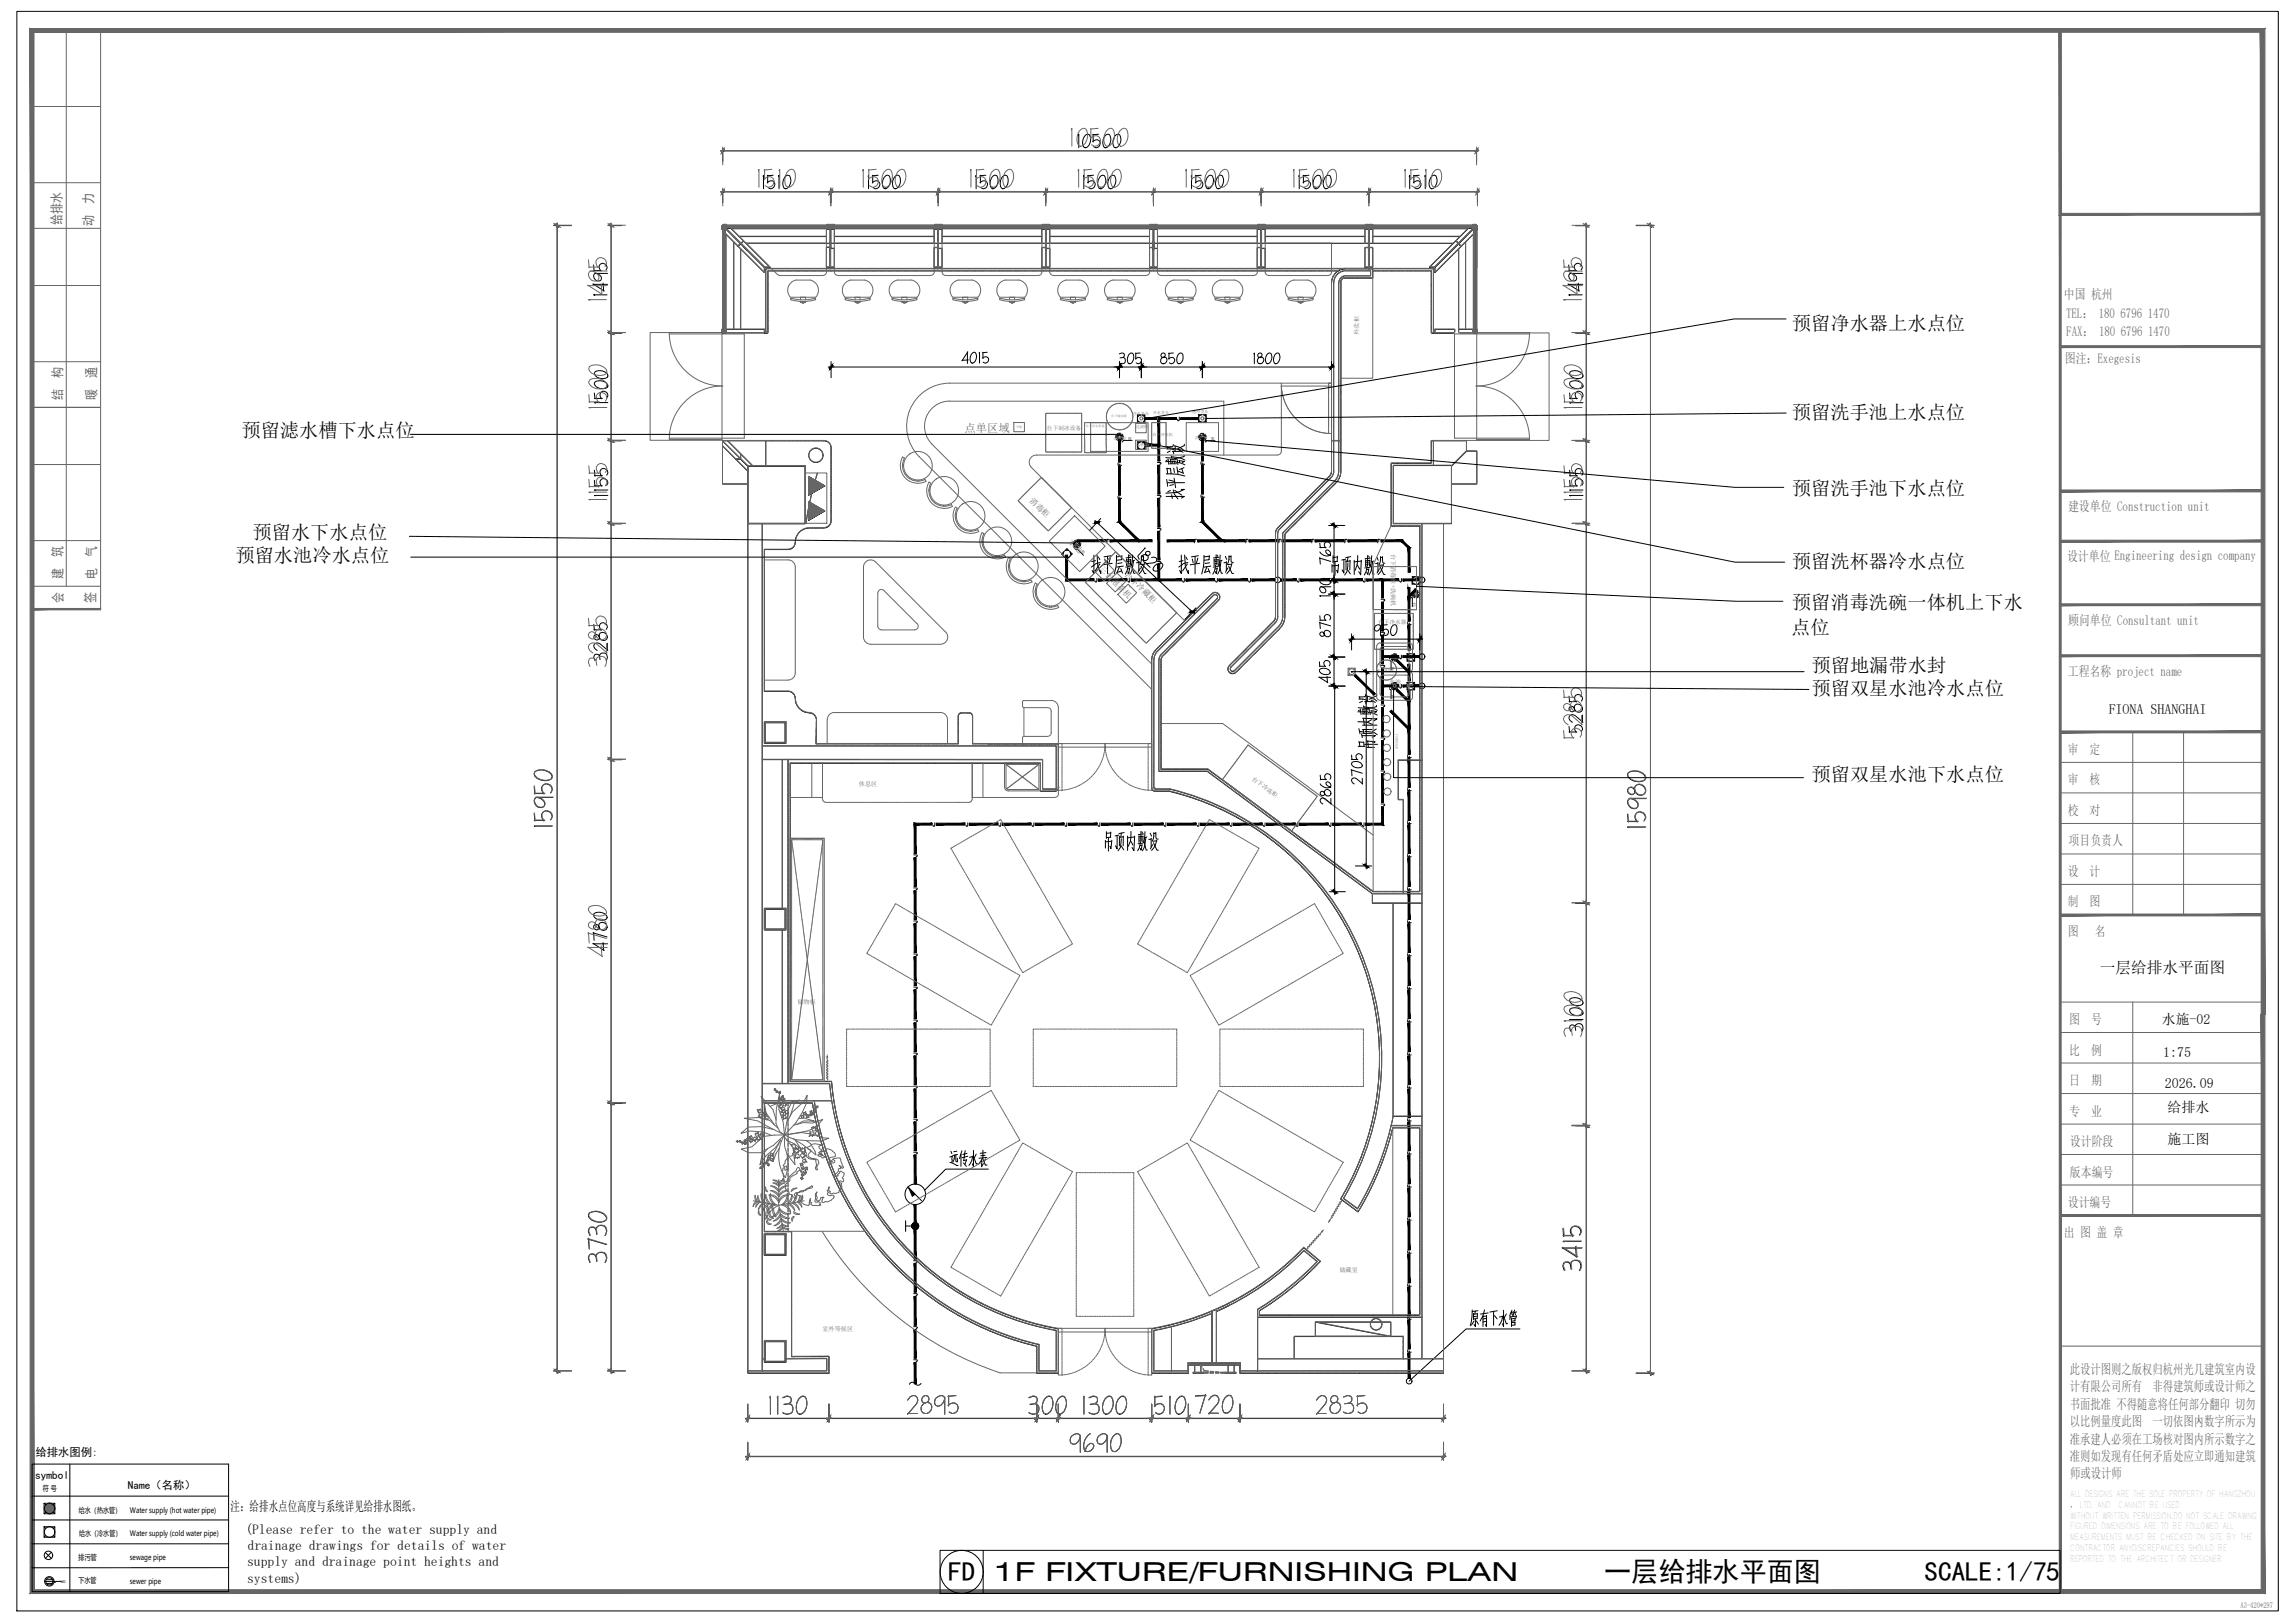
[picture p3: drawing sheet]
<svg xmlns="http://www.w3.org/2000/svg" width="420mm" height="297mm" viewBox="0 0 420 297" stroke-linecap="round" stroke-linejoin="round" font-family="sans-serif">
<defs><g id="words">
<g font-size="5">
<text x="173.6" y="289.3">FD</text>
<text x="293.7" y="289.4">一层给排水平面图</text>
<text x="352.4" y="289.4">SCALE:1/75</text>
</g>
<text font-size="4.8" x="182" y="289.4">1F FIXTURE/FURNISHING PLAN</text>
<g font-size="3.5">
<text x="328.1" y="60.4">预留净水器上水点位</text>
<text x="328.1" y="76.7">预留洗手池上水点位</text>
<text x="44.2" y="80">预留滤水槽下水点位</text>
<text x="328.1" y="90.6">预留洗手池下水点位</text>
<text x="46.2" y="98.6">预留水下水点位</text>
<text x="43.1" y="102.9">预留水池冷水点位</text>
<text x="328.1" y="103.9">预留洗杯器冷水点位</text>
<text x="328.1" y="111.5">预留消毒洗碗一体机上下水</text>
<text x="327.9" y="116">点位</text>
<text x="331.6" y="123">预留地漏带水封</text>
<text x="331.6" y="127.2">预留双星水池冷水点位</text>
<text x="331.6" y="142.9">预留双星水池下水点位</text>
</g>
<text font-size="2.9" x="384.4" y="178.1">一层给排水平面图</text>
<g font-size="2.6">
<text x="386" y="130.6">FIONA SHANGHAI</text>
<text x="396" y="193.4">1:75</text>
<text x="396.3" y="199.1">2026.09</text>
<text x="396.8" y="203.5">给排水</text>
<text x="396.8" y="209.3">施工图</text>
</g>
<g font-size="2.6" fill="#666">
<text x="402.6" y="254.7">.</text>
<text x="402.3" y="260.1">,</text>
</g>
<g font-size="2.5" fill="#666">
<text x="11.2" y="41.1" transform="rotate(-90 11.2 41.1)">给排水</text>
<text x="17.1" y="41.4" transform="rotate(-90 17.1 41.4)">动</text>
<text x="17.1" y="37.4" transform="rotate(-90 17.1 37.4)">力</text>
<text x="377.8" y="54.8">中国 杭州</text>
<text x="378.2" y="58.3">TEL： 180 6796 1470</text>
<text x="378.3" y="61.6">FAX： 180 6796 1470</text>
<text x="11.4" y="69.1" transform="rotate(-90 11.4 69.1)">构</text>
<text x="17.6" y="69.1" transform="rotate(-90 17.6 69.1)">通</text>
<text x="378" y="66.5">图注：Exegesis</text>
<text x="11.4" y="73.1" transform="rotate(-90 11.4 73.1)">结</text>
<text x="17.6" y="73.1" transform="rotate(-90 17.6 73.1)">暖</text>
<text x="378.6" y="93.5">建设单位 Construction unit</text>
<text x="11.4" y="101.9" transform="rotate(-90 11.4 101.9)">筑</text>
<text x="17.6" y="101.9" transform="rotate(-90 17.6 101.9)">气</text>
<text x="11.4" y="105.9" transform="rotate(-90 11.4 105.9)">建</text>
<text x="17.6" y="105.9" transform="rotate(-90 17.6 105.9)">电</text>
<text x="378.4" y="102.7">设计单位 Engineering design company</text>
<text x="11.5" y="110.3" transform="rotate(-90 11.5 110.3)">会</text>
<text x="17.4" y="110.3" transform="rotate(-90 17.4 110.3)">签</text>
<text x="378.6" y="114.3">顾问单位 Consultant unit</text>
<text x="378.6" y="123.6">工程名称 project name</text>
<text x="378.6" y="138">审</text>
<text x="382.6" y="138">定</text>
<text x="378.6" y="143.6">审</text>
<text x="382.6" y="143.6">核</text>
<text x="378.6" y="149.1">校</text>
<text x="382.6" y="149.1">对</text>
<text x="378.7" y="154.7">项目负责人</text>
<text x="378.6" y="160.3">设</text>
<text x="382.6" y="160.3">计</text>
<text x="378.6" y="165.9">制</text>
<text x="382.6" y="165.9">图</text>
<text x="378.5" y="171.4">图</text>
<text x="383.5" y="171.4">名</text>
<text x="378.8" y="187.4">图</text>
<text x="382.8" y="187.4">号</text>
<text x="378.8" y="193">比</text>
<text x="382.8" y="193">例</text>
<text x="378.8" y="198.6">日</text>
<text x="382.8" y="198.6">期</text>
<text x="378.8" y="204.2">专</text>
<text x="379" y="209.7">设计阶段</text>
<text x="382.8" y="204.2">业</text>
<text x="379" y="215.3">版本编号</text>
<text x="378.6" y="220.9">设计编号</text>
<text x="377.8" y="226.4">出 图 盖 章</text>
<text x="379" y="251.4">此设计图则之版权归杭州光几建筑室内设</text>
<text x="379" y="254.6">计有限公司所有</text>
<text x="379" y="257.8">书面批准 不得随意将任何部分翻印 切勿</text>
<text x="394.1" y="254.6">非得建筑师或设计师之</text>
<text x="379" y="261">以比例量度此图</text>
<text x="394.1" y="261">一切依图内数字所示为</text>
<text x="379" y="264.3">准承建人必须在工场核对图内所示数字之</text>
<text x="379" y="267.5">准则如发现有任何矛盾处应立即通知建筑</text>
<text x="379" y="270.5">师或设计师</text>
</g>
<g font-size="2.5">
<text x="395.8" y="187.3">水施-02</text>
<text x="42.2" y="276.6">注：给排水点位高度与系统详见给排水图纸。</text>
<text x="44.9" y="280.7">(Please refer to the water supply and</text>
<text x="45.2" y="286.6">supply and drainage point heights and</text>
<text x="45.3" y="283.7">drainage drawings for details of water</text>
<text x="45.2" y="289.7">systems)</text>
</g>
<text font-size="2.1" fill="#666" x="176.6" y="79">点单区域</text>
<g font-size="2.1">
<text x="6.5" y="266.4">给排水图例:</text>
<text x="6.5" y="270.7">symbol</text>
<text x="23.4" y="272.4">Name（名称）</text>
</g>
<text font-size="1.7" fill="#666" x="379" y="275.9">， LTD. AND</text>
<g font-size="1.5" fill="#666">
<text x="188.4" y="91.6" transform="rotate(45 188.4 91.6)">消毒柜</text>
<text x="195.6" y="99.2" transform="rotate(45 195.6 99.2)">水池</text>
<text x="201.2" y="104.2" transform="rotate(45 201.2 104.2)">三台泡茶机</text>
<text x="205.8" y="105.2" transform="rotate(45 205.8 105.2)">台下冷藏柜</text>
<text x="410.2" y="294.3">A3-420*297</text>
</g>
<g font-size="1.4">
<text x="7.9" y="272.9">符 号</text>
<text x="14.4" y="276.8">给水（热水管）</text>
<text x="14.5" y="281.2">给水（冷水管）</text>
<text x="23.8" y="276.8">Water supply (hot water pipe)</text>
<text x="23.8" y="281.2">Water supply (cold water pipe)</text>
<text x="14.4" y="285.5">排污管</text>
<text x="23.8" y="285.5">sewage pipe</text>
<text x="14.4" y="289.8">下水管</text>
<text x="23.8" y="289.9">sewer pipe</text>
</g>
<g font-size="1.1" fill="#666">
<text x="248.8" y="61.3" transform="rotate(-90 248.8 61.3)">外卖柜</text>
<text x="254.7" y="101.4" transform="rotate(90 254.7 101.4)">台下消毒柜+洗碗机</text>
<text x="254.3" y="125.2">水池</text>
<text x="157.3" y="143.8">休息区</text>
<text x="229.1" y="142.7" transform="rotate(36 229.1 142.7)">台下冷冻柜</text>
<text x="146" y="183.8">储物柜</text>
<text x="245.2" y="232.8">储藏室</text>
<text x="150.6" y="243.5">室外等候区</text>
</g>
<g font-size="1" fill="#666">
<text x="191.7" y="78.8">台下制冰设备</text>
<text x="252.3" y="114.3">台下净水器</text>
</g>
<g font-size=".8">
<text x="221.8" y="80.6">WD</text>
<text x="197.9" y="101.1" transform="rotate(45 197.9 101.1)">WD</text>
<text x="258.6" y="110.4" transform="rotate(90 258.6 110.4)">WD</text>
<text x="254.7" y="122" transform="rotate(90 254.7 122)">WD</text>
<text x="254.7" y="127.2" transform="rotate(90 254.7 127.2)">WD</text>
</g>
<g font-size=".7" fill="#666">
<text x="207.4" y="75.9">净水龙头</text>
<text x="211.1" y="75.8">开水龙头</text>
<text x="218.3" y="75.6">感应龙头</text>
<text x="203.9" y="80.4">沥水盘 WD</text>
<text x="208" y="81.6">洗杯器</text>
<text x="208" y="78.3">过滤网</text>
<text x="211" y="79.8">台下开水机</text>
<text x="218.8" y="80.4">洗手池</text>
</g>
<text font-size=".7" x="11.1" y="289.7">WD</text>
<g font-size=".6" fill="#666">
<text x="203.5" y="76.4">台下储水桶</text>
<text x="186" y="78.3">平板</text>
<text x="198.8" y="78.1">台下净水设备</text>
<text x="252.3" y="122.7">台下储水桶</text>
<text x="255.5" y="134.3" transform="rotate(90 255.5 134.3)">打酒机设备</text>
</g>
</g></defs>
<!-- layer: TK -->
<g fill="#666" stroke="#666" stroke-width=".18">
<path d="M414 185.6v105.4l.7 .6zM414 185.6h.7v106zM414 5.9v179.7h.7zM414 5.9l.7-.7v180.4zM6.2 5.9h407.8l.7-.7zM5.5 5.2h409.2l-408.5 .7zM5.5 5.2l.7 285.8v-285.1zM5.5 5.2l.7 285.8-.7 .6zM5.5 291.6l408.5-.6h-407.8zM5.5 291.6l408.5-.6 .7 .6z"/>
<path d="M5.7 111.6h12.7v-.2zM6 111.4h12.4l-12.7 .2zM5.7 5.4v106.2l.3-.2zM5.7 5.4l.3 .3v105.7zM5.7 5.4l.3 .3 12.4-.3zM6 5.7l12.4-.3v.3z"/>
<path d="M377.2 119.8v.4l37.1-.4zM377.2 120.2l37.1-.4v.4z"/>
<path d="M377.2 110.5v.4l37.1-.4zM377.2 110.9l37.1-.4v.4z"/>
<path d="M377.2 98.9v.3l37.1-.3zM377.2 99.2l37.1-.3v.3z"/>
<path d="M377.4 63.3v.3l37.1-.3zM377.4 63.6l37.1-.3v.3z"/>
<path d="M377 5.6l.3 286v-286zM377 5.6l.3 286h-.3z"/>
<path d="M377.2 133.8v.3l37.1-.3zM377.2 134.1l37.1-.3v.3z"/>
<path d="M377.3 222.3v.3l37.2-.3zM377.3 222.6l37.2-.3v.3z"/>
<path d="M377.3 167.3v.3l37.2-.3zM377.3 167.6l37.2-.3v.3z"/>
<path d="M377.2 89.7v.3l37.1-.3zM377.2 90l37.1-.3v.3z"/>
<path d="M377 5.4l.3 .3 36.8-.3zM377.3 5.7l36.8-.3-.3 .3zM413.8 5.7l.3 33.7v-34zM413.8 5.7l.3 33.7-.3-.4zM377 39.4h37.1l-.3-.4zM377 39.4l.3-.4h36.5zM377 5.4v34l.3-.4zM377 5.4l.3 .3v33.3z"/>
</g>
<g fill="none" stroke="#666" stroke-width=".18">
<path d="M5.9 19.5h12.5M12.1 5.6v101.7M18.4 5.6v105.9M5.9 33.4h12.5M5.9 41.8h12.5M5.9 52.3h12.5M5.9 74.6h12.5h-12.5M5.9 66.2h12.5M5.9 85h12.5M5.9 98.9h12.5M5.9 107.3h12.5M377.3 139.5h37.2"/>
<path d="M390.5 134v33.4M399.8 134v33.4M377.3 156.3h37.2M377.3 150.7h37.2M377.3 145.1h37.2M377.3 161.9h37.2M377.3 194.6h37.2M377.3 183.4h37.2M377.3 189h37.2M390.5 183.4v39.1M377.3 200.1h37.2M377.3 216.9h37.2"/>
<path d="M377.3 211.3h37.2M377.3 205.7h37.2M377.2 246.4h37.1"/>
</g>
<!-- layer: 0 -->
<g fill="none" stroke="#000" stroke-width=".18">
<path d="M3.1 2.1h414v292.7h-414zM132 35.1h.6M132 27.6h.6M151.7 35.1h.7M151.8 35.1h.7M171.4 35.1h.7M191.1 35.1h.7M210.8 35.1h.7M230.6 35.1h.6M250.3 35.1h.6M270 27.6h.6M270.2 35.1h.6"/>
<path d="M102 40.8v.9M111.9 41v.6M290.4 41v.6M302.2 40.8v.9M327 58.4h-9.5l-107.9 18.2M75.1 79.5h129.8M111.9 60.6v.7M151.6 67.2h1.1M204.4 79.6l-.1 .5M204.4 67.2h1.1M204.4 80h.4M204.5 79.7h.9"/>
<path d="M204.7 79.5a.44 .44 0 0 0-.2 .7h.9M204.9 79.5h.1M205 79.5h.1M205 79.5a.47 .47 0 0 1 .4 .5h-.3M205.2 79.3l-.6 .1M205.4 79.4l.2 .6M208.4 67.2h1.1M219.6 79.6l-.1 .6M219.6 67.2h1.1M219.6 80h.4M219.7 79.8h.9M219.9 79.6l-.2 .2v.4h.9"/>
<path d="M220.2 79.5l.3 .2 .1 .3h-.3M220.3 79.3l-.5 .1M220.6 79.5l.2 .5M243.2 67.2h1.1M290.4 60.6v.7M327 75.6l-106.2 1M74.9 98.2l121.8 1.2M111.9 80.3v.7M111.9 95.5v.7M196.5 99.4l.2 .6M196.7 99.4h.1M196.7 99.7a.44 .44 0 0 0 .6 .3"/>
<path d="M196.7 99.4l.6 .6M196.8 99.2l.3 .2M197 99.1l.7 .6M197.1 98.8l-.5 .4M197.3 98.8l.5 .4M197.3 99.1a.46 .46 0 0 0-.6 .3M197.5 99.2a.45 .45 0 0 1 0 .7l-.2-.3M197.9 99.4l-.2 .6M200.5 95.2l.7 .8M204.4 80.4l.8 .5M205.4 80.2l-.4 .3-.3-.1M205.6 80.2l-.4 .4"/>
<path d="M205.6 80.6l-.2 .3M209.3 81l108.3 21.9h9.1M219.6 80.4l.5 .3M220.1 80.7l.3 .2M220.5 80.3l-.3 .2-.3-.1M220.6 80.9l.2-.3 96.8 8.6h9M220.8 80.2l-.5 .4M244.2 95.6v1.1M290.4 80.4v.6M290.4 95.5v.7M75.2 102h120.1M195.3 102h.1"/>
<path d="M195.2 101.9h.1M196.7 100v.3M196.9 100.1h.6M197.2 100.5h-.3M217.9 111.6l.8 .7M244.2 105.7v1.1M244.2 108.2v1.1M244.2 119.7v1.1M246.9 117h1.1M254.9 119.8l-.3 .5M255.1 119.9v.9M255.1 119.9h.4l.3 .2"/>
<path d="M255.1 119.7l.6 .1M255.3 119.8v.4M255.5 119.9v.9M255.9 120l.1 .5M258.3 109.2l.3 .2M258.5 108.7l-.2 .3M258.6 109l.4 .4M258.8 108.5v.4l.2 .2M258.8 108.2l-.3 .5M259 108.1l.6 .1M259.2 108.2v.4M259.3 107.3l58.6 2.7h8.5"/>
<path d="M259.4 107.3h.1M259.4 117h1.1M259.5 108.3v.9M259.7 108.5l-.3-.2h-.4v.9M259.7 108.8l-.1 .3-.4 .1v-.3M259.8 109.2l-.6 .2M259.8 108.4l.1 .6M111.9 138.7v.6M244.2 125v1.1M244.3 125v1.1M247.5 122.9h.1M247.5 123h.1"/>
<path d="M247.5 122.9h82.8M250.1 122.4v1.1M254.4 126l.3 .3M254.4 120.8l.3 .2M254.6 120.3l-.2 .3M254.7 125.8l.4 .4M254.7 120.6l.4 .4M254.9 125.3l-.1 .4 .2 .3M254.9 120.1l-.1 .3 .2 .3M254.9 125l-.5 .8M255.1 125.1v.9M255.1 125.1h.4l.3 .2"/>
<path d="M255.1 126.2h.1M255.1 124.9l.6 .1M255.1 126.2v16.1h75.1M255.3 125.1v.3M255.5 125.1v.9M255.8 125.6a.47 .47 0 0 1-.5 .5v-.4M255.8 120.4a.47 .47 0 0 1-.5 .4v-.3M255.8 126l-.5 .3M255.8 120.8l-.5 .2M255.9 125.2l.1 .6M258.3 125.7l72.9 .5M250.1 158v1"/>
<path d="M244.3 162.7v1M290.4 165v.6M111.9 201.5v.7M111.9 201.5v.8M166.4 217.4l2.3 2.3M167.6 216.7h.1M290.4 205.7v.7M290.4 205.6v.9M165.8 223.4v2M165.8 224.4h1.1M167.6 220.5h.1M102 250.5v.9"/>
<path d="M111.9 250.5v.9M136.5 259.6h.9M151.3 259.6h.9M168.6 253.2a.67 .67 0 0 1-.6 .3 .67 .67 0 0 1-.6-.4 .61 .61 0 0 0-.9 .3M189.4 259.6h.8M193.3 259.6h.9M210.4 259.6h.9M217.1 259.6h.9M226.6 259.6h.8M263.9 259.6h.8M290.4 250.5v.9M302.2 250.9v.8"/>
<path d="M136.5 266.6h.9M263.9 266.6h.8M172.1 283.7h205.1v7.9h-205.1zM180 283.7v7.9"/>
<circle cx="167.6" cy="218.6" r="1.88"/>
<circle cx="167.6" cy="224.4" r=".64"/>
<circle cx="176.1" cy="287.7" r="3.9"/>
</g>
<g fill="none" stroke="#000" stroke-width=".18">
<path d="M5.9 268h36v23.3h-36zM5.9 273.8h36M5.9 278.2h36M8.1 275.1h1.9v2h-1.9zM8.1 279.4h1.9v1.9h-1.9zM8.1 275.1l.3 .3M8.1 279.4l.3 .3M8.4 276.8l-.3 .3M9.8 276.7l.2 .3M10 275.1l-.3 .3M10 279.4l-.3 .3M12.8 268v23.3"/>
<path d="M5.9 282.5h36M8.3 284.1l1.1 1.1M8.4 289.4h1.5M8.4 281l-.3 .3M8.5 289.1h1.1M8.5 289.8h1.1M9.4 284.1l-1.1 1.1M9.8 281l.2 .3M9.9 289.4l.2 .2 .1-.2M10.2 289.4h1M41.9 286.9h-36"/>
<circle cx="9.1" cy="276.1" r=".96"/>
<circle cx="8.9" cy="284.7" r=".77"/>
<circle cx="9" cy="289.4" r=".87"/>
<circle cx="9" cy="289.4" r=".66"/>
<circle cx="9.1" cy="280.4" r=".96"/>
</g>
<g fill="#666" stroke="#666" stroke-width=".18">
<path d="M9 275.1l.3 .1zM8.8 275.2h.5z"/>
<path d="M8.8 275.2h.7zM8.6 275.2h.9z"/>
<path d="M8.6 275.2l1 .1zM8.5 275.3l.1-.1 1 .1z"/>
<path d="M8.5 275.3l1.3 .1-.2-.1zM8.4 275.4l.1-.1 1.3 .1z"/>
<path d="M8.4 275.4l1.5 .2-.1-.2zM8.4 275.4l1.5 .2h-1.6z"/>
<path d="M8.3 275.6l1.6 .1v-.1zM8.3 275.6l1.6 .1h-1.7z"/>
<path d="M8.2 275.7l1.8 .2-.1-.2zM8.2 275.7l1.8 .2h-1.9z"/>
<path d="M8.1 275.9l1.9 .2v-.2zM8.1 275.9l1.9 .2h-1.9z"/>
<path d="M8.1 276.1l1.9 .2v-.2zM8.1 276.1l1.9 .2h-1.9z"/>
<path d="M8.1 276.3l1.8 .1 .1-.1zM8.1 276.3l1.8 .1h-1.7z"/>
<path d="M8.2 276.4l1.7 .2v-.2zM8.2 276.4l1.7 .2h-1.6z"/>
<path d="M8.3 276.6l1.5 .1 .1-.1zM8.3 276.6l1.5 .1h-1.4z"/>
<path d="M8.4 276.7l1.2 .1 .2-.1zM8.4 276.7l1.2 .1h-1.1z"/>
<path d="M8.5 276.8l1 .1 .1-.1zM8.5 276.8l1 .1z"/>
<path d="M8.6 276.9h.9zM8.6 276.9l.7 .1z"/>
<path d="M8.8 277h.5zM8.8 277l.4 .1z"/>
</g>
<circle cx="258" cy="252.8" r=".52" fill="none" stroke="#000" stroke-width=".18"/>
<g fill="none" stroke="#000" stroke-width=".18">
<path d="M173.9 212.8h.3l1 .5h.2M174.1 210.7l.2 .4M174.3 211.6l-.4 .2M174.4 211.5l-.2 1.3M174.8 211.4l-.3 1.3M175 211.4l.1 1.2h.2v-.6M175.2 210.7l-.6 .1M175.3 211.3l-.8 .2M175.9 211.2v2.3M176.1 210.6l-.4 1.4M176.4 212.8l.5 .7M176.7 210.6l-.3 1.8"/>
<path d="M176.9 212.3l-.5 .1M177 212.2l-.4 .9M177 211.1l-.7 .2M177.2 211.6l-1.1 .3M178.1 211.7l-.6 .1M178.1 211.6l-.2 .8-.5 .9M178.2 210.6v2.9l-.2-.5M178.2 211.6l.5 1.4h.3M178.7 211.2l-.3 .7M179.7 212.3v1.2M179.9 211.9l-.7 1.2M179.9 212l.5 1.2h.3"/>
<path d="M180 210.5v1.4M180 213l-.3 .5M180.3 211.4l-.7 .1M180.4 212.1l-.2 .5M180.5 210.9l-1.1 .2M180.7 211.8l-1.5 .2M180.9 214h-7.8l-3.8 3.8M269.5 239.7l-.1 2.1-.2 .8M270.1 240l-.1 .5M270.6 239.9l-1.1 .1M271.8 239.7l-.3 1.1-.5 1M273.4 240v2.6"/>
<path d="M274.1 239.9l-1.4 .2M275.3 239.8v3l-.2-.5M276.8 239.8l-.4 1M277.3 239.8l-.3 .9M269.8 240.4v1.1M269.9 241.8l-.5 .7M270.1 241.4v1.4l-.2-.4M270.3 241.7l.4 .6M270.3 240.9l-.5 .1M270.5 240.4l-.7 .1M270.5 241.3l-.7 .1M270.5 240.4l-.1 .9"/>
<path d="M271.5 240.8v2M272 241.3l-.5 .1M272 241.8l-.5 .2M272.1 240.7v2.1l-.2-.4M272.1 240.8l-.6 .1M272.4 240.3l-1.4 .2M273.6 240.8l.5 .6M275.1 240.9l-.6 .1M275.1 240.8l-.2 .9-.5 .9M275.3 240.8l.5 1.5h.2M275.8 240.5l-.4 .7M276.5 240.8l-.1 .7"/>
<path d="M276.7 241.2v1.6M276.7 240.2l.2 .5M276.9 240.6l.1 .3M277.1 240.1l-.5 .1M277.3 240.2l.1 .4M277.4 242l-.1 .5M277.4 241.3l-.7 .1M277.4 242l-.7 .1M277.4 242.5l-.7 .1M277.4 241.2l-.1 .5M277.4 241.7l-.7 .1M277.6 240.9l-1.1 .1"/>
<path d="M277.6 240.8l-.1 .4M277.7 240.1l-.5 .1M278.3 243.2h-9.9l-10.4 9.6"/>
</g>
<g fill="#000" stroke="#000" stroke-width=".18">
<path d="M204.8 95.5h.2zM220 95.5h.1zM256.6 98.8v.2zM256.7 98.8l-.1 .2 .2-.2zM258 100.2v.1l.1-.1z"/>
<path d="M197.2 98.8v.3l5.2-.3zM197.2 99.1l5.2-.3v.3z"/>
<path d="M203.2 98.8v.3l5.2-.3zM203.2 99.1l5.2-.3v.3z"/>
<path d="M204.8 91.4v4.1h.3zM204.8 91.4h.3v4.1z"/>
<path d="M204.8 85.3v5.3h.3zM204.8 85.3h.3v5.3z"/>
<path d="M204.8 80.5v4.1h.3zM204.8 80.5h.3v4.1z"/>
<path d="M204.8 95.5h.2zM204.8 95.5h.1z"/>
<path d="M204.8 95.5h.2zM204.8 95.5h.1z"/>
<path d="M204.8 95.6l3.5 3.5 .3-.3zM204.8 95.6l.3-.2 3.5 3.4z"/>
<path d="M208.4 98.8v.3l2.5-.3zM208.4 99.1l2.5-.3v.3z"/>
<path d="M213.7 98.8v.3l4.8-.3zM213.7 99.1l4.8-.3v.3z"/>
<path d="M219.3 98.8v.3l4.8-.3zM219.3 99.1l4.8-.3v.3z"/>
<path d="M220 91.2v4.3h.3zM220 91.2h.3v4.3z"/>
<path d="M220 85.2v5.2h.3zM220 85.2h.3v5.2z"/>
<path d="M220 80.1v4.2h.3zM220 80.1h.3v4.2z"/>
<path d="M220 95.5h.1zM220 95.5h.1z"/>
<path d="M220 95.5h.1zM220 95.5h.1z"/>
<path d="M220 95.6l3.5 3.5 .3-.3zM220 95.6l.3-.2 3.5 3.4z"/>
<path d="M224.1 98.8v.3l3.8-.3zM224.1 99.1l3.8-.3v.3z"/>
<path d="M228.7 98.8v.3l5.2-.3zM228.7 99.1l5.2-.3v.3z"/>
<path d="M234.7 98.8v.3l5.3-.3zM234.7 99.1l5.3-.3v.3z"/>
<path d="M240.8 98.8v.3l5.2-.3zM240.8 99.1l5.2-.3v.3z"/>
<path d="M246.8 98.8v.3l5.3-.3zM246.8 99.1l5.3-.3v.3z"/>
<path d="M252.8 98.8v.3l3.8-.3zM252.8 99.1l3.8-.3v.3z"/>
<path d="M257.8 107.5v1.6h.3zM257.8 107.5h.3v1.6z"/>
<path d="M257.8 100.3v4.4h.3zM257.8 100.3h.3v4.4z"/>
<path d="M257.8 114.5v4.5h.3zM257.8 114.5h.3v4.5z"/>
<path d="M257.8 109.1v4.6h.3zM257.8 109.1h.3v4.6z"/>
<path d="M257.9 109l.2 .3 1-1.5zM259.1 107.8l.3 .2-1.3 1.3z"/>
<path d="M256.5 99.1l1.4 1.3 .2-.2zM256.5 99.1l.3-.3 1.3 1.4z"/>
<path d="M258 100.3h.1zM258 100.3l.1-.1z"/>
<path d="M248.2 123.5l-.2 .2 3.8 3.3zM248 123.7l3.8 3.3-.3 .2z"/>
<path d="M254.5 130.2l3.6 3.1-3.4-3.3zM254.5 130.2l3.6 3.1-.2 .3z"/>
<path d="M257.8 126.4v2h.3zM257.8 126.4h.3v2z"/>
<path d="M257.8 133.5v4.6h.3zM257.8 133.5h.3v4.6z"/>
<path d="M257.8 128.4v5.1h.3zM257.8 128.4h.3v5.1z"/>
<path d="M257.8 121.6v3h.3zM257.8 121.6h.3v3z"/>
<path d="M255.6 126.4l2.3 2.2 .2-.3zM255.6 126.4l.3-.3 2.2 2.2z"/>
<path d="M255.6 121l2.3 2.2 .2-.3zM255.6 121l.3-.3 2.2 2.2z"/>
<path d="M257.8 150.9v5.3h.3zM257.8 150.9h.3v5.3z"/>
<path d="M257.8 144.9v5.3h.3zM257.8 144.9h.3v5.3z"/>
<path d="M257.8 138.8v5.3h.3zM257.8 138.8h.3v5.3z"/>
<path d="M257.8 169.1v5.2h.3zM257.8 169.1h.3v5.2z"/>
<path d="M257.8 163v5.3h.3zM257.8 163h.3v5.3z"/>
<path d="M257.8 157v5.2h.3zM257.8 157h.3v5.2z"/>
<path d="M257.8 193.3v5.2h.3zM257.8 193.3h.3v5.2z"/>
<path d="M257.8 187.2v5.3h.3zM257.8 187.2h.3v5.3z"/>
<path d="M257.8 181.2v5.2h.3zM257.8 181.2h.3v5.2z"/>
<path d="M257.8 175.1v5.3h.3zM257.8 175.1h.3v5.3z"/>
<path d="M257.8 211.4v5.2h.3zM257.8 211.4h.3v5.2z"/>
<path d="M257.8 205.3v5.3h.3zM257.8 205.3h.3v5.3z"/>
<path d="M257.8 199.3v5.3h.3zM257.8 199.3h.3v5.3z"/>
<path d="M257.8 229.5v5.3h.3zM257.8 229.5h.3v5.3z"/>
<path d="M257.8 223.5v5.2h.3zM257.8 223.5h.3v5.2z"/>
<path d="M257.8 217.4v5.3h.3zM257.8 217.4h.3v5.3z"/>
<path d="M257.8 247.7v4.6h.3zM257.8 247.7h.3v4.6z"/>
<path d="M257.8 241.6v5.3h.3zM257.8 241.6h.3v5.3z"/>
<path d="M257.8 235.6v5.2h.3zM257.8 235.6h.3v5.2z"/>
</g>
<g fill="#000" stroke="#000" stroke-width=".18">
<path d="M195.1 106.1h.2l-.2 .2zM195.3 106.1v.2h-.2zM167.4 150.7l.2 .1h-.2zM167.4 150.7h.2v.1zM253.1 150.8h.2v.2zM253.1 150.8l.2 .2h-.2z"/>
<path d="M209.6 76.4v.4l2.6-.4zM209.6 76.8l2.6-.4v.4z"/>
<path d="M212.2 76.4l-.1 .4 3.3-.4zM212.1 76.8l3.3-.4v.4z"/>
<path d="M216.2 76.4v.4l3.2-.3zM216.2 76.8l3.2-.3v.3z"/>
<path d="M209.6 81.3v.3l2.6-.3zM209.6 81.6l2.6-.3v.3z"/>
<path d="M212 91.2v5.2h.3zM212 91.2h.3v5.2z"/>
<path d="M212 85.1v5.3h.3zM212 85.1h.3v5.3z"/>
<path d="M212 81.5v2.8h.3zM212 81.5h.3v2.8z"/>
<path d="M212 76.6v4.9h.3zM212 76.6h.3v4.9z"/>
<path d="M195.1 101.6v4.5h.3zM195.1 101.6h.3v4.5z"/>
<path d="M195.3 106v.3l5-.3zM195.3 106.3l5-.3v.3z"/>
<path d="M201.1 106v.3l5.2-.3zM201.1 106.3l5.2-.3v.3z"/>
<path d="M207.1 106v.3l5.1-.3zM207.1 106.3l5.1-.3v.3z"/>
<path d="M212 103.3v2.8h.3zM212 103.3h.3v2.8z"/>
<path d="M212 97.2v5.3h.3zM212 97.2h.3v5.3z"/>
<path d="M212.2 106v.3l4.1-.3zM212.2 106.3l4.1-.3v.3z"/>
<path d="M217.1 106v.3l5.3-.3zM217.1 106.3l5.3-.3v.3z"/>
<path d="M223.2 106v.3l5.2-.3zM223.2 106.3l5.2-.3v.3z"/>
<path d="M229.2 106v.3l4.2-.3zM229.2 106.3l4.2-.3v.3z"/>
<path d="M234.4 106v.3l2.9-.3zM234.4 106.3l2.9-.3v.3z"/>
<path d="M238.1 106v.3l5.3-.3zM238.1 106.3l5.3-.3v.3z"/>
<path d="M244.2 106v.3l5.2-.3zM244.2 106.3l5.2-.3v.3z"/>
<path d="M250.2 106v.3l2.9-.3zM250.2 106.3l2.9-.3v.3z"/>
<path d="M252.9 110.2v5.2h.4zM252.9 110.2h.4v5.2z"/>
<path d="M252.9 106.1v3.3h.4zM252.9 106.1h.4v3.3z"/>
<path d="M253.1 106v.3l3-.3zM253.1 106.3l3-.3v.3z"/>
<path d="M253.1 120v.3l3-.3zM253.1 120.3l3-.3v.3z"/>
<path d="M256.9 106v.3l2.9-.3zM256.9 106.3l2.9-.3v.3z"/>
<path d="M256.9 120v.3l2.9-.3zM256.9 120.3l2.9-.3v.3z"/>
<path d="M252.9 122.3v3.2h.4zM252.9 122.3h.4v3.2z"/>
<path d="M252.9 116.2v5.3h.4zM252.9 116.2h.4v5.3z"/>
<path d="M252.9 129.5v5.3h.4zM252.9 129.5h.4v5.3z"/>
<path d="M252.9 125.5v3.2h.4zM252.9 125.5h.4v3.2z"/>
<path d="M253.1 125.4v.3l3-.3zM253.1 125.7l3-.3v.3z"/>
<path d="M256.9 125.4v.3l2.9-.3zM256.9 125.7l2.9-.3v.3z"/>
<path d="M167.4 150.8v5.4h.3zM167.4 150.8h.3v5.4z"/>
<path d="M167.6 150.7v.3l3-.3zM167.6 151l3-.3v.3z"/>
<path d="M171.4 150.7v.3l5.3-.3zM171.4 151l5.3-.3v.3z"/>
<path d="M177.5 150.7v.3l5.2-.3zM177.5 151l5.2-.3v.3z"/>
<path d="M183.5 150.7v.3l5.3-.3zM183.5 151l5.3-.3v.3z"/>
<path d="M189.6 150.7v.3l5.2-.3zM189.6 151l5.2-.3v.3z"/>
<path d="M195.6 150.7v.3l5.3-.3zM195.6 151l5.3-.3v.3z"/>
<path d="M201.7 150.7v.3l5.2-.3zM201.7 151l5.2-.3v.3z"/>
<path d="M207.7 150.7v.3l5.3-.3zM207.7 151l5.3-.3v.3z"/>
<path d="M213.8 150.7v.3l5.2-.3zM213.8 151l5.2-.3v.3z"/>
<path d="M219.8 150.7v.3l5.2-.3zM219.8 151l5.2-.3v.3z"/>
<path d="M225.8 150.7v.3l5.3-.3zM225.8 151l5.3-.3v.3z"/>
<path d="M231.9 150.7v.3l5.2-.3zM231.9 151l5.2-.3v.3z"/>
<path d="M237.9 150.7v.3l5.3-.3zM237.9 151l5.3-.3v.3z"/>
<path d="M244 150.7v.3l5.2-.3zM244 151l5.2-.3v.3z"/>
<path d="M250 150.7v.3l3.1-.3zM250 151l3.1-.3v.3z"/>
<path d="M252.9 147.7v3.1h.4zM252.9 147.7h.4v3.1z"/>
<path d="M252.9 141.6v5.3h.4zM252.9 141.6h.4v5.3z"/>
<path d="M252.9 135.6v5.2h.4zM252.9 135.6h.4v5.2z"/>
<path d="M253.1 150.8l.2 .2v-.2zM253.1 150.8l.2 .2h-.2z"/>
<path d="M167.4 169v5.3h.3zM167.4 169h.3v5.3z"/>
<path d="M167.4 163v5.3h.3zM167.4 163h.3v5.3z"/>
<path d="M167.4 157v5.2h.3zM167.4 157h.3v5.2z"/>
<path d="M167.4 193.2v5.3h.3zM167.4 193.2h.3v5.3z"/>
<path d="M167.4 187.2v5.3h.3zM167.4 187.2h.3v5.3z"/>
<path d="M167.4 181.1v5.3h.3zM167.4 181.1h.3v5.3z"/>
<path d="M167.4 175.1v5.3h.3zM167.4 175.1h.3v5.3z"/>
<path d="M167.4 211.4v5.3h.3zM167.4 211.4h.3v5.3z"/>
<path d="M167.4 205.3v5.3h.3zM167.4 205.3h.3v5.3z"/>
<path d="M167.4 199.3v5.2h.3zM167.4 199.3h.3v5.2z"/>
<path d="M167.4 231.2v5.3h.3zM167.4 231.2h.3v5.3z"/>
<path d="M167.4 225.2v5.2h.3zM167.4 225.2h.3v5.2z"/>
<path d="M167.4 220.5v3.9h.3zM167.4 220.5h.3v3.9z"/>
<path d="M167.4 249.4v3.9h.3zM167.4 249.4h.3v3.9z"/>
<path d="M167.4 243.3v5.3h.3zM167.4 243.3h.3v5.3z"/>
<path d="M167.4 237.3v5.2h.3zM167.4 237.3h.3v5.2z"/>
</g>
<!-- layer: 0 -->
<g fill="#000" stroke="#000" stroke-width=".18">
<path d="M166.4 217.4l1.1 1.2-.5 .3zM167.6 224.4v.6h-.3z"/>
<path d="M132.4 34.9l-.2 .5 .3-.4zM132.1 35.2l.3-.3-.2 .5z"/>
<path d="M132.4 27.4l-.2 .5 .3-.4zM132.1 27.7l.3-.3-.2 .5z"/>
<path d="M151.9 35.2l.1 .2 .3-.5zM152.3 34.9l.1 .1-.4 .4z"/>
<path d="M152.2 34.9l-.3 .5 .4-.4zM151.8 35.2l.4-.3-.3 .5z"/>
<path d="M171.5 35.2l.1 .2 .3-.5zM171.9 34.9l.1 .1-.4 .4z"/>
<path d="M171.9 34.9l-.3 .5 .4-.4zM171.5 35.2l.4-.3-.3 .5z"/>
<path d="M191.2 35.2l.1 .2 .3-.5zM191.6 34.9l.1 .1-.4 .4z"/>
<path d="M191.6 34.9l-.3 .5 .4-.4zM191.2 35.2l.4-.3-.3 .5z"/>
<path d="M210.9 35.2l.2 .2 .2-.5zM211.3 34.9l.1 .1-.3 .4z"/>
<path d="M211.3 34.9l-.2 .5 .3-.4zM211.3 34.9l-.2 .5-.2-.2z"/>
<path d="M230.7 35.2l.1 .2 .2-.5zM231 34.9l.1 .1-.3 .4z"/>
<path d="M231 34.9l-.2 .5 .3-.4zM231 34.9l-.2 .5-.1-.2z"/>
<path d="M250.4 35.2l.1 .2 .2-.5zM250.7 34.9l.2 .1-.4 .4z"/>
<path d="M250.7 34.9l-.2 .5 .4-.4zM250.4 35.2l.3-.3-.2 .5z"/>
<path d="M270.1 27.7l.1 .2 .2-.5zM270.4 27.4l.2 .1-.4 .4z"/>
<path d="M270.2 35.2l.2 .2 .2-.5zM270.6 34.9l.1 .1-.3 .4z"/>
<path d="M101.7 41.1l.5 .5 .1-.2zM101.7 41.1l.1-.1 .5 .4z"/>
<path d="M111.6 41.2l.4 .3 .1-.1zM111.6 41.2l.2-.1 .3 .3z"/>
<path d="M290.2 41.2l.3 .3 .1-.1zM290.2 41.2l.1-.1 .3 .3z"/>
<path d="M301.8 41.1l.5 .5 .2-.2zM301.8 41.1l.2-.1 .5 .4z"/>
<path d="M111.6 60.8l.5 .3-.3-.4zM111.6 60.8l.5 .3-.1 .1z"/>
<path d="M111.6 60.8l.4 .4 .1-.1zM111.6 60.8l.2-.1 .3 .4z"/>
<path d="M152.4 66.8l-.4 .8 .6-.6zM151.8 67.4l.6-.6-.4 .8z"/>
<path d="M204.5 67.4l.2 .2 .4-.8zM205.1 66.8l.2 .2-.6 .6z"/>
<path d="M204.5 67.4l.2 .2 .4-.8zM205.1 66.8l.2 .2-.6 .6z"/>
<path d="M209.1 66.8l-.3 .8 .6-.6zM209.1 66.8l-.3 .8-.3-.2z"/>
<path d="M209.1 66.8l-.3 .8 .6-.6zM209.1 66.8l-.3 .8-.3-.2z"/>
<path d="M219.7 67.4l.2 .2 .4-.8zM220.3 66.8l.2 .2-.6 .6z"/>
<path d="M220.3 66.8l-.4 .8 .6-.6zM219.7 67.4l.6-.6-.4 .8z"/>
<path d="M243.4 67.4l.2 .2 .4-.8zM244 66.8l.2 .2-.6 .6z"/>
<path d="M290.2 60.8l.4 .3-.3-.4zM290.2 60.8l.4 .3-.1 .1z"/>
<path d="M290.2 60.8l.3 .4 .1-.1zM290.2 60.8l.1-.1 .3 .4z"/>
<path d="M111.6 80.5l.5 .3-.3-.4zM111.6 80.5l.5 .3-.1 .1z"/>
<path d="M111.8 95.6l-.2 .1 .5 .3zM111.6 95.7l.5 .3-.1 .1z"/>
<path d="M111.6 80.5l.4 .4 .1-.1zM111.6 80.5l.2-.1 .3 .4z"/>
<path d="M111.6 95.7l.4 .4 .1-.1zM111.6 95.7l.2-.1 .3 .4z"/>
<path d="M200.4 95.8h.9v-.3zM200.4 95.5h.9l-.9 .3z"/>
<path d="M243.8 96l.6 .6 .2-.2zM243.8 96l.2-.2 .6 .6z"/>
<path d="M290.2 80.6l.4 .2-.3-.4zM290.2 80.6l.4 .2-.1 .1z"/>
<path d="M290.2 95.7l.4 .3-.3-.4zM290.2 95.7l.4 .3-.1 .1z"/>
<path d="M290.2 80.6l.3 .3 .1-.1zM290.2 80.6l.1-.2 .3 .4z"/>
<path d="M290.2 95.7l.3 .4 .1-.1zM290.2 95.7l.1-.1 .3 .4z"/>
<path d="M217.8 111.8v.3l.9-.3zM217.8 112.1l.9-.3v.3z"/>
<path d="M244 105.8l-.2 .3 .8 .3zM243.8 106.1l.8 .3-.2 .3z"/>
<path d="M244 105.8l-.2 .3 .8 .3zM243.8 106.1l.8 .3-.2 .3z"/>
<path d="M244 119.9l-.2 .2 .8 .4zM243.8 120.1l.8 .4-.2 .2z"/>
<path d="M243.8 108.5l.6 .6 .2-.2zM243.8 108.5l.2-.2 .6 .6z"/>
<path d="M243.8 108.5l.6 .6 .2-.2zM243.8 108.5l.2-.2 .6 .6z"/>
<path d="M247.6 116.6l-.3 .8 .6-.6zM247.6 116.6l-.3 .8-.3-.2z"/>
<path d="M259.5 117.2l.2 .2 .4-.8zM260.1 116.6l.2 .2-.6 .6z"/>
<path d="M111.6 138.9l.5 .2-.3-.3zM111.6 138.9l.5 .2-.1 .2z"/>
<path d="M111.6 138.9l.4 .4 .1-.2zM111.6 138.9l.2-.1 .3 .3z"/>
<path d="M244 125.2l-.2 .2 .8 .4zM243.8 125.4l.8 .4-.2 .2z"/>
<path d="M243.8 120.1l.6 .6 .2-.2zM243.8 120.1l.2-.2 .6 .6z"/>
<path d="M243.9 125.4l.6 .6 .2-.2zM243.9 125.4l.2-.2 .6 .6z"/>
<path d="M249.7 122.7l.6 .6 .2-.2zM249.7 122.7l.2-.2 .6 .6z"/>
<path d="M249.9 158.1l-.2 .2 .8 .4zM249.7 158.3l.8 .4-.2 .2z"/>
<path d="M244.1 162.8l-.2 .2 .8 .4zM243.9 163l.8 .4-.2 .2z"/>
<path d="M290.2 165.2l.4 .2-.3-.3zM290.2 165.2l.4 .2-.1 .2z"/>
<path d="M290.2 165.2l.3 .4 .1-.2zM290.2 165.2l.1-.1 .3 .3z"/>
<path d="M111.6 201.8l.5 .2-.3-.4zM111.6 201.8l.5 .2-.1 .1z"/>
<path d="M111.6 201.7l.4 .5 .2-.2zM111.7 201.5l.5 .5-.6-.3z"/>
<path d="M290.2 205.9l.4 .2-.3-.3zM290.2 205.9l.4 .2-.1 .2z"/>
<path d="M290.1 205.9l.5 .5 .1-.2zM290.2 205.7l.5 .5-.6-.3z"/>
<path d="M166.9 224.4l.1 .2 .6-.2zM167 224.6l.6-.2-.5 .4zM167.6 224.4l-.5 .4 .2 .2z"/>
<path d="M167.1 223.9l.5 .5-.3-.6zM167.1 223.9l.5 .5-.6-.2zM167 224.2l-.1 .2h.7z"/>
<path d="M167.6 224.4v.6h.2zM167.6 224.4l.4 .4-.2 .2zM167.6 224.4l.4 .4 .1-.2z"/>
<path d="M167.8 223.8l-.2 .6 .4-.5zM167.6 223.8h.2l-.2 .6zM167.3 223.8l.3 .6v-.6z"/>
<path d="M167.6 224.4l.5 .2 .1-.2zM167.6 224.4l.5-.2 .1 .2zM167.6 224.4l.5-.2-.1-.3z"/>
<path d="M101.8 250.6l-.1 .2 .6 .3zM101.7 250.8l.6 .3-.1 .2z"/>
<path d="M111.7 250.6l-.1 .2 .6 .3zM111.6 250.8l.6 .3-.2 .2z"/>
<path d="M137.1 259.3l-.3 .6 .4-.4zM136.6 259.8l.5-.5-.3 .6z"/>
<path d="M151.4 259.8l.2 .1 .3-.6zM151.9 259.3l.2 .2-.5 .4z"/>
<path d="M151.9 259.3l-.3 .6 .5-.4zM151.4 259.8l.5-.5-.3 .6z"/>
<path d="M189.5 259.8l.2 .1 .3-.6zM190 259.3l.1 .2-.4 .4z"/>
<path d="M189.5 259.8l.2 .1 .3-.6zM190 259.3l.1 .2-.4 .4z"/>
<path d="M193.9 259.3l-.3 .6 .5-.4zM193.4 259.8l.5-.5-.3 .6z"/>
<path d="M193.9 259.3l-.3 .6 .5-.4zM193.4 259.8l.5-.5-.3 .6z"/>
<path d="M210.5 259.8l.2 .1 .3-.6zM211 259.3l.2 .2-.5 .4z"/>
<path d="M210.5 259.8l.2 .1 .3-.6zM211 259.3l.2 .2-.5 .4z"/>
<path d="M217.7 259.3l-.3 .6 .5-.4zM217.2 259.8l.5-.5-.3 .6z"/>
<path d="M217.7 259.3l-.3 .6 .5-.4zM217.2 259.8l.5-.5-.3 .6z"/>
<path d="M226.7 259.8l.2 .1 .3-.6zM227.2 259.3l.2 .2-.5 .4z"/>
<path d="M227.2 259.3l-.3 .6 .5-.4zM226.7 259.8l.5-.5-.3 .6z"/>
<path d="M263.9 259.8l.2 .1 .3-.6zM264.4 259.3l.2 .2-.5 .4z"/>
<path d="M290.2 250.6l-.1 .2 .6 .3zM290.1 250.8l.6 .3-.1 .2z"/>
<path d="M302 251l-.2 .2 .7 .3zM301.8 251.2l.7 .3-.2 .2z"/>
<path d="M137.1 266.3l-.3 .6 .4-.4zM137.1 266.3l-.3 .6-.2-.1z"/>
<path d="M263.9 266.8l.2 .1 .3-.6zM264.4 266.3l.2 .2-.5 .4z"/>
</g>
<g fill="none" stroke="#000" stroke-width=".18">
<circle cx="233.9" cy="106.1" r=".52"/>
<circle cx="260.3" cy="106.1" r=".52"/>
<circle cx="260.3" cy="125.5" r=".52"/>
<circle cx="260.3" cy="120.2" r=".52"/>
</g>
<!-- layer: TWT_TEXT -->
<g fill="none" stroke="#000" stroke-width=".18">
<path d="M213.4 84.5h1.9M213.4 83.7l2.1 .3M213.5 90.9h3.3l-.5 .3M213.5 86.7l2.1 .1 1.3 .3M213.5 85.7l.8 .1M213.6 87.7l.2 1.3M213.6 82.2h.7M213.7 85.8l.1 .9M213.7 88.3h3.2M213.7 84.2l-.2 .1M213.7 81.8l.1 .4M213.8 84l.2 1"/>
<path d="M214 87.9l.9 .2M214.2 84.9h1.2M214.2 84.1h1.1M214.2 82.2l1 .2M214.2 82.5l-.5 .3M214.3 89.8l-.5 .2M214.3 85.8l.1 .9M214.3 84.1l.1 .7M214.4 83.4l.2 .4M214.5 90.5l.1 .8M214.5 83.6l1.8 .3 .6 .3M214.6 84.3v.4"/>
<path d="M214.6 82.6h1.7M214.8 81.3v.3l-.2 .1-1 .1M214.8 89.7l.2 .8M214.8 82.6l.1 .5M214.8 88.7l-.6 .2M214.9 85.7l.1 .8M215 87.5l.2 1.8M215 84.3v.4M215 81.6l.9 .3 1 .6M215.1 89.8l1.3 .8M215.1 81.6l.1 .7M215.1 90.6l.5 .7"/>
<path d="M215.5 85.5l.1 1.2M215.5 84.1l.1 .9M215.5 84.6h-.2M215.6 84.6l1.3 .5M215.6 86.2l1 .4M215.8 84.3l1 .2-.3 .1M215.8 82.3l.8 .5M215.9 84.3l.1 .4M216.2 89.6h.6l-1.3 .5-2.1 .2M216.4 85.8l.2 .9M216.8 85.6l-.9 .3M216.8 83.3v.3l-1.7 .3"/>
<path d="M216.8 81.3v.3l-1.3 .6M200.3 101.6v3.4l-.4-.6M200.5 103.3l-.7 .5M200.6 102.6l-.7 .2M200.8 101.6l.2 2 .5 1.4v-.6M201.1 101.9l.3 .5M201.4 103.2l-.9 1.3M201.4 102.9l-.8 .3M202.3 102.3l.1 .7M202.8 101.8v3.2M203.3 102.1l-.3 1M203.4 101.7l-1.3 .2"/>
<path d="M203.6 103.1l-1.7 .3M204.4 101.6l-.1 2.2-.3 1.3M204.9 103.8l-.4 .9M205.2 104.1l.3 .8M205.3 104.5l-.9 .3M205.4 101.8l-1 .1M205.4 102.4l-1 .1M205.4 101.7l-.1 .7M205.4 103l-.8 .1M205.6 103.6l-1.2 .2M206.2 102.3v1.2M206.5 103.4v.3"/>
<path d="M206.5 103.8l-.2 .7-.3 .6M206.6 101.5v1.9M206.8 103.1h-.4M206.8 102.7l-.4 .1M206.8 104.1h-.4M206.8 101.6l.1 .2M206.8 104l-.2 1-.1-.4M207 103.7l-.9 .1M207 102.4l-.7 .1M207 102.4v1M207.1 102l-.9 .1M207.2 103.3l.4 1.6h.2"/>
<path d="M207.4 101.6l-.3 2M207.5 102.7l-.3 1.8-.3 .6M207.7 102.5l-.4 .2M208.3 101.8l.3 .6M208.5 102.9l-.4 .1M208.5 102.8v1.6M208.8 104l-.4 .7M208.9 103.6l.7 1.4h.2M209 102.4l-.3 .9M209 101.7v.7M209.3 101.7l.1 1 .1 .2h.3M209.3 101.8l-.3 .1"/>
<path d="M209.5 103.3h-.7M209.5 103.1l-.2 .9-.7 1M216.3 101.6v3.4l-.3-.6M216.5 103.3l-.7 .5M216.6 102.6l-.7 .2M216.9 101.6l.1 2 .6 1.4-.1-.6M217.1 101.9l.3 .5M217.4 103.2l-.9 1.3M217.5 102.9l-.9 .3M218.3 102.3l.1 .7M218.8 101.8v3.2M219.3 102.1l-.3 1"/>
<path d="M219.4 101.7l-1.3 .2M219.6 103.1l-1.7 .3M220.4 101.6l-.1 2.2-.3 1.3M221 103.8l-.5 .9M221.2 104.1l.3 .8M221.3 104.5l-.8 .3M221.4 101.8l-1 .1M221.4 102.4l-1 .1M221.4 101.7l-.1 .7M221.4 103l-.8 .1M221.7 103.6l-1.3 .2M222.3 102.3v1.2"/>
<path d="M222.5 103.4l.1 .3M222.5 103.8l-.1 .7-.4 .6M222.6 101.5v1.9M222.8 103.1h-.4M222.8 102.7l-.4 .1M222.8 104.1h-.3M222.8 101.6l.1 .2M222.9 104l-.2 1-.2-.4M223 103.7l-.9 .1M223 102.4l-.7 .1M223 102.4v1M223.2 102l-1 .1"/>
<path d="M223.2 103.3l.4 1.6h.2M223.4 101.6l-.3 2M223.5 102.7l-.3 1.8-.3 .6M223.7 102.5l-.4 .2M224.3 101.8l.3 .6M224.5 102.9l-.4 .1M224.5 102.8v1.6M224.8 104l-.4 .7M224.9 103.6l.7 1.4h.2M225 102.4l-.3 .9M225 101.7v.7M225.4 101.7v1l.1 .2h.3"/>
<path d="M225.4 101.8l-.4 .1M225.5 103.3h-.6M225.6 103.1l-.3 .9-.7 1M243.9 103.3v1.4M244 101.7v1.3M244.4 102.9v2.4M244.8 101.9l-.8 .1M244.9 101.8l-.1 .9M244.9 102.7l-.9 .1M245 103.5l-1.1 .1M245.1 103.3l-.2 1.6-.2-.5M246 102.4v2.5l-.3-.6"/>
<path d="M246.4 102.3l-.8 .2M246.4 102.6v1.7M246.8 103l-.2 1.6-.4 .6M246.8 102l-.1 .7M246.8 104.3l.4 .7M247.2 102.7l-.8 .1M247.2 102.5l-.1 1.8M247.3 101.9l-.9 .2M247.9 102.5v2.7M248.5 103.4l.4 .8M248.5 102.8l-.4 1.6M248.6 101.7l-.1 1.1"/>
<path d="M249.2 102.7l-1.3 .1M249.2 102.5l-.1 2.7-.3-.6M250 102.4v1.3M250.2 103.6l.1 .2M250.3 103.9l-.2 .7-.3 .6M250.4 101.7v1.9M250.5 103.2l-.3 .1M250.5 102.9h-.3M250.6 104.2l-.4 .1M250.6 101.8l.1 .2M250.6 104.1l-.2 1-.2-.3M250.8 103.8l-1 .2"/>
<path d="M250.8 102.6l-.8 .1M250.8 102.5l-.1 1.1M250.9 102.1l-1 .2M251 103.4l.3 1.7h.3M251.1 101.7l-.2 2M251.3 102.8l-.3 1.8-.4 .6M251.5 102.7l-.5 .1M252.1 102l.2 .5M252.3 103.1l-.5 .1M252.3 102.9v1.7M252.5 104.1l-.4 .8M252.7 103.7l.6 1.4h.3"/>
<path d="M252.7 102.5l-.2 1M252.7 101.9v.7M253.1 101.9v1l.2 .2h.2M253.1 102l-.4 .1M253.2 103.4l-.6 .1M253.3 103.3l-.3 .9-.7 1M248.6 132.1h1.1M248.6 130.3h1.9M248.6 129.5l2.1 .3M248.6 136.6h1.3M248.7 135.8l1 .1M248.8 133.3l.2 1"/>
<path d="M248.8 127.9h.7M248.9 135.8v.8M248.9 133.9l.8 .1M248.9 130l-.2 .1M248.9 127.5l.1 .4M249.1 129.8l.1 1M249.3 134.3l.1 .7M249.3 134.6h2.5l-.6 .3M249.4 130.7h1.2M249.4 129.9h1.1M249.4 131.4l2.7 .2-.6 .3M249.4 127.9l1 .3"/>
<path d="M249.4 133.5h1.8M249.4 132.7h2.7M249.4 128.3l-.5 .3M249.5 134.2h1.7M249.5 129.9l.1 .7M249.6 133.5l.1 .7M249.6 131.5l.2 1.2M249.6 129.2l.2 .4M249.7 135.8v.8M249.7 132.1l.7 .1 .9 .4M249.7 129.4l1.8 .3 .7 .3M249.8 130.1v.4"/>
<path d="M249.8 136.2h2.4M249.8 128.4h1.7M249.9 133.9l1.7 .2 .6 .4M250 127.1v.3l-.2 .1h-1M250 128.4l.1 .4M250.2 130.1v.4M250.2 135.6l1.6 .2-.5 .2M250.2 127.4l.9 .2 1 .7M250.2 136.8h1.4M250.3 127.4l.1 .7M250.4 135.6l.1 1.2M250.7 129.9l.2 .9"/>
<path d="M250.7 130.3l-.2 .1M250.8 130.4l1.4 .5M251 130.1l1 .1-.3 .2M251 128.1l.8 .5M251.1 131.7l-.8 .5M251.1 130.1l.1 .4M252 133.4l-.7 .5M252 129.1v.2l-1.7 .4M252 127.1v.2l-1.3 .7M202.4 153.8v1.4M202.6 152.2v1.3M202.9 153.4v2.4"/>
<path d="M203.3 152.4l-.7 .1M203.4 152.3l-.1 .9M203.4 153.2l-.8 .1M203.5 154l-1.1 .1M203.5 153.8l-.1 1.5-.2-.4M204.5 152.9v2.5l-.3-.6M204.9 152.8l-.8 .2M204.9 153.1v1.7M205.3 153.5l-.2 1.6-.4 .6M205.3 152.5l-.1 .7M205.3 154.8l.4 .7M205.6 153.1l-.7 .2"/>
<path d="M205.6 153v1.8M205.8 152.4l-.9 .2M206.4 153v2.6M207 153.8l.4 .9M207.1 152.2l-.2 1.8-.4 .9M207.7 153.2l-1.3 .1M207.7 153l-.1 2.7-.4-.6M208.5 152.9v1.2M208.7 154l.1 .3M208.7 154.4l-.1 .7-.3 .6M208.9 152.2v1.8M209 153.7l-.3 .1"/>
<path d="M209 153.4h-.3M209.1 154.7h-.4M209.1 152.2l.1 .3M209.1 154.6l-.2 1-.2-.3M209.3 154.3l-.9 .1M209.3 153.1h-.8M209.3 153l-.1 1.1M209.4 152.6l-1 .1M209.4 153.9l.4 1.7h.3M209.6 152.2l-.3 2M209.8 153.3l-.3 1.8-.3 .6M210 153.2l-.5 .1"/>
<path d="M210.6 152.5l.2 .5M210.8 153.6h-.5M210.8 153.4v1.6M211 154.6l-.4 .8M211.2 154.2l.6 1.4h.3M211.2 153l-.3 1M211.2 152.4v.7M211.6 152.4v1l.2 .2h.2M211.6 152.5l-.4 .1M211.7 153.9l-.6 .1M211.8 153.8l-.3 .9-.7 .9"/>
</g>
<g fill="none" stroke="#000" stroke-width=".18">
<path d="M202.6 99h.3M203 98.7h-.4v.7M203.2 98.8v.3M204.7 90.8v.4h.6M204.7 84.8v.4h.6M204.8 90.6h.3M204.8 84.6h.3M204.8 80.5h.3M205 84.9v.3M205 91v.2M208.4 98.8v.3M218.7 99h.2"/>
<path d="M219.1 98.7h-.4v.7M219.3 98.8v.3M219.9 90.6v.4h.6M219.9 84.6v.4h.6M220 90.4h.3M220 84.3h.3M220 80.1h.3M220.2 84.7v.3M220.2 90.8v.2M224.1 98.8v.3M228.1 99h.2M228.5 98.7h-.4v.7"/>
<path d="M228.7 98.8v.3M234.1 99h.2M234.5 98.7h-.4v.7M234.7 98.8v.3M240.1 99h.3M240.6 98.7h-.5v.7M240.8 98.8v.3M246.2 99h.2M246.6 98.7h-.4v.7M246.8 98.8v.3M252.2 99h.3M252.7 98.7h-.5v.7"/>
<path d="M252.8 98.8v.3M256.6 98.8v.3M257.7 113.9v.4h.7M257.8 113.7h.3M257.8 109.1h.3M258 114v.3M257.7 138.3v.4h.7M257.8 138.1h.3M257.8 133.5h.3M258 138.4v.3M257.7 156.4v.4h.7M257.7 150.3v.5h.7"/>
<path d="M257.7 144.3v.4h.7M257.8 156.2h.3M257.8 150.2h.3M257.8 144.1h.3M258 144.4v.3M258 150.5v.3M258 156.5v.3M257.7 174.5v.4h.7M257.7 168.5v.4h.7M257.7 162.4v.5h.7M257.8 174.3h.3M257.8 168.3h.3"/>
<path d="M257.8 162.2h.3M258 162.6v.3M258 168.6v.3M258 174.7v.2M257.7 198.7v.4h.7M257.7 192.7v.4h.7M257.7 186.6v.4h.7M257.7 180.6v.4h.7M257.8 198.5h.3M257.8 192.5h.3M257.8 186.4h.3M257.8 180.4h.3"/>
<path d="M258 180.7v.3M258 186.8v.2M258 192.8v.3M258 198.9v.2M257.7 216.9v.3h.7M257.7 210.8v.4h.7M257.7 204.8v.4h.7M257.8 216.6h.3M257.8 210.6h.3M257.8 204.6h.3M258 204.9v.3M258 210.9v.3"/>
<path d="M258 217v.2M257.7 235v.4h.7M257.7 228.9v.4h.7M257.7 222.9v.4h.7M257.8 234.8h.3M257.8 228.7h.3M257.8 222.7h.3M258 223v.3M258 229.1v.2M258 235.1v.3M257.7 247.1v.4h.7M257.7 241v.4h.7"/>
<path d="M257.8 246.9h.3M257.8 240.8h.3M258 241.2v.2M258 247.2v.3"/>
</g>
<g fill="none" stroke="#000" stroke-width=".18">
<path d="M215.9 76.3l-.1 .7h-.2v-.2M216.2 76.4v.4M219.4 76.5v.3M211.9 96.7l.6 .1 .1 .1-.3 .1M211.9 90.7h.6l.1 .2-.3 .1M211.9 84.6l.6 .1 .1 .1-.3 .1M212 96.4h.3M212 90.4h.3M212 84.3h.3M212 81.5h.3M200.8 105.9v.6h-.2l-.1-.2M201.1 106v.3"/>
<path d="M206.8 105.9v.6h-.2l-.1-.2M207.1 106v.3M211.9 102.8h.6l.1 .2-.3 .1M212 102.5h.3M212.2 106v.3M216.8 105.9v.6h-.2l-.1-.2M217.1 106v.3M222.9 105.9l-.1 .6h-.1l-.1-.2M223.2 106v.3M228.9 105.9v.6h-.2l-.1-.2M229.2 106v.3M233.4 106v.3"/>
<path d="M237.8 105.9v.6h-.1l-.2-.2M238.1 106v.3M243.9 105.9l-.1 .6h-.1l-.1-.2M244.2 106v.3M249.9 105.9v.6h-.2l-.1-.2M250.2 106v.3M252.8 115.7l.6 .1 .1 .1-.2 .1M252.8 109.7h.6l.1 .2-.2 .1M252.9 115.4h.4M252.9 109.4h.4M252.9 106.1h.4M253.1 106v.3"/>
<path d="M256.6 105.9l-.1 .6h-.1l-.1-.2M256.6 119.9l-.1 .6-.2 .1v-.3M256.9 106v.3M256.9 120v.3M259.8 106v.3M259.8 120v.3M252.8 121.8h.6l.1 .2-.2 .1M252.8 135.1h.6l.1 .2-.2 .1M252.8 129h.6l.1 .2-.2 .1M252.9 121.5h.4M252.9 134.8h.4M252.9 128.7h.4"/>
<path d="M252.9 125.5h.4M256.6 125.3l-.1 .6h-.1l-.1-.2M256.9 125.4v.3M259.8 125.4v.3M167.3 156.5h.6v.1l-.2 .2M167.4 156.2h.3M167.4 150.8h.3M171.1 150.6v.6h-.2l-.1-.2M171.4 150.7v.3M177.2 150.6v.6h-.3v-.2M177.5 150.7v.3M183.2 150.6v.6h-.2l-.1-.2"/>
<path d="M183.5 150.7v.3M189.3 150.6l-.1 .6h-.2v-.2M189.6 150.7v.3M195.3 150.6v.6h-.2l-.1-.2M195.6 150.7v.3M201.4 150.6l-.1 .6h-.2v-.2M201.7 150.7v.3M207.4 150.6v.6h-.3v-.2M207.7 150.7v.3M213.5 150.6l-.1 .6h-.2v-.2M213.8 150.7v.3M219.5 150.6v.6h-.3v-.2"/>
<path d="M219.8 150.7v.3M225.6 150.6l-.1 .6h-.2l-.1-.2M225.8 150.7v.3M231.6 150.6l-.1 .6h-.2v-.2M231.9 150.7v.3M237.6 150.6v.6h-.2l-.1-.2M237.9 150.7v.3M243.7 150.6l-.1 .6h-.2v-.2M244 150.7v.3M249.7 150.6v.6h-.2l-.1-.2M250 150.7v.3M252.8 147.2h.6l.1 .1-.2 .2"/>
<path d="M252.8 141.1h.6l.1 .2-.2 .1M252.9 146.9h.4M252.9 140.8h.4M253.1 150.7v.3M167.3 174.6h.6v.2l-.2 .1M167.3 168.6h.6v.1l-.2 .2M167.3 162.5h.6v.2l-.2 .1M167.4 174.3h.3M167.4 168.3h.3M167.4 162.2h.3M167.3 198.8h.6v.2l-.2 .1M167.3 192.7l.6 .1v.1l-.2 .2"/>
<path d="M167.3 186.7h.6v.2l-.2 .1M167.3 180.7h.6v.1l-.2 .2M167.4 198.5h.3M167.4 192.5h.3M167.4 186.4h.3M167.4 180.4h.3M167.3 210.9h.6v.2l-.2 .1M167.3 204.8l.6 .1v.1l-.2 .1M167.4 210.6h.3M167.4 204.5h.3M167.3 236.8h.6v.2l-.2 .1M167.3 230.7l.6 .1v.1l-.2 .1"/>
<path d="M167.3 224.7h.6v.2l-.2 .1M167.4 236.5h.3M167.4 230.4h.3M167.4 224.4h.3M167.4 220.5h.3M167.3 248.9h.6v.1l-.2 .2M167.3 242.8l.6 .1v.1l-.2 .1M167.4 248.6h.3M167.4 242.5h.3"/>
</g>
<g fill="none" stroke="#000" stroke-width=".18">
<path d="M132.3 41.4l3.3 3.2-.5 .5-2.3-2.4v-.9zM132.3 41.4h.1v19.5h-.1zM132.4 41.3l.5 .4h.8l2.4 2.4-.4 .5zM132.5 41.7h19.4v.1h-19.4zM132.5 41.5h19.4v.2h-19.4zM132.5 41.3h19.4v.1h-19.4zM132.6 41.4h.1v19.5h-.1zM132.7 41.4h.1v19.5h-.1zM135.1 45.1l.5-.5 4.3 4.4v.9zM135.7 44.6l.5-.5 4.7 4.8h-.9zM151.3 45.3h.7v3.6h-.7zM151.9 41.3l.1 3.3h-.7v-2.6h.6z"/>
<path d="M152.1 45.5h.7v3.4h-.7zM152.1 41.3v.7h.7v2.6h-.7zM152.2 41.7h19.4v.1h-19.4zM152.2 41.5h19.4v.2h-19.4zM152.2 41.3h19.4v.1h-19.4zM171 45.3h.7v3.6h-.7zM171.6 41.3l.1 3.3h-.7v-2.6h.6zM171.8 45.5h.7v3.4h-.7zM171.8 41.3v.7h.7v2.6h-.7zM171.9 41.7h19.4v.1h-19.4zM171.9 41.5h19.4v.2h-19.4zM171.9 41.3h19.4v.1h-19.4z"/>
<path d="M190.7 45.3h.7v3.6h-.7zM191.4 41.3v3.3h-.7v-2.6h.7zM191.5 45.5h.7v3.4h-.7zM191.5 41.3l.1 .7h.6v2.6h-.7zM191.6 41.7h19.5v.1h-19.5zM191.6 41.5h19.5v.2h-19.5zM191.6 41.3h19.5v.1h-19.5zM210.5 45.3h.6v3.6h-.6zM211.1 41.3v3.3h-.6v-2.6h.6zM211.2 45.5h.7v3.4h-.7zM211.2 41.3l.1 .7h.6v2.6h-.7zM211.3 41.7h19.5v.1h-19.5z"/>
<path d="M211.3 41.5h19.5v.2h-19.5zM211.3 41.3h19.5v.1h-19.5zM230.2 45.3h.6v3.6h-.6zM230.8 41.3v3.3h-.6v-2.6h.6zM230.9 45.5h.7v3.4h-.7zM231 41.3v.7h.6v2.6h-.6zM231 41.7h19.5v.1h-19.5zM231 41.5h19.5v.2h-19.5zM231 41.3h19.5v.1h-19.5zM249.9 45.3h.6v3.6h-.6zM250.5 41.3v3.3h-.6v-2.6h.6zM250.6 45.3h.7v3.6h-.7z"/>
<path d="M250.7 41.3v.7h.6v2.6h-.6zM250.7 41.7h19.5v.1h-19.5zM250.7 41.5h19.5v.2h-19.5zM250.7 41.3h19.5v.1h-19.5zM266.5 44.1l.5 .4-4.4 4.4h-.9zM267 44.7l.5 .4-4.8 4.8v-.9zM268.9 41.7h.9l.5-.4-3.3 3.2-.5-.4zM269.8 41.4h.1v19.5h-.1zM270 41.4h.1v19.5h-.1zM270.2 41.4h.1v19.5h-.1zM270.3 41.4l-.4 .4v.9l-2.4 2.4-.5-.5zM139.9 60.9h-7.6h.7v-.6h6.9v.7"/>
<path d="M266.3 60.8v-.5h-3.6v.6h3.5M267 60.8v-.5h2.7v.6h.6h-3.1M133.2 80.7l4.6 4.6M134.6 84h1M135.6 83.1v.9l1.3 1.3M136.9 85.3l-1.3-1.3h-.9l2.2 2.3"/>
</g>
<g fill="none" stroke="#000" stroke-width=".18">
<path d="M132.2 41.4v.6h.1M132.3 41.9v18.5M132.3 41.4l-.1 .5v-.5l.1 .5M132.4 41.1h.6l-.1 .1 .1 .1M132.4 41.3v-.1l19 .1 .6-.2h-.6l.6 .2M132.4 41.1l.5 .1zM132.4 41.4h.1M132.5 41.8l.1 .1M132.5 41.4v.1M132.5 41.7h.1M132.7 41.9h.1M132.7 41.4h.1"/>
<path d="M132.8 41.4l.1 .1M132.8 41.9h.2M132.9 41.9h.1M132.9 42.9v18h-.1M132.9 41.7h.1M132.9 41.8v.2M134.2 43.1l6 6.1h11.8M134.3 44.3v16M135.3 43.3h16M135.6 45.6v14.7M135.9 44.3v.1M136.2 45.3h.1"/>
<path d="M136.3 45.3l.1 .1M136.4 45.3h.1M136.5 45.5h.1M136.5 45.5v.1M136.6 45.6v.1M136.6 44.6h14.7M136.6 45.6h.1M136.7 45.6v.1M136.7 45.7l.1 .1M139.9 49l.3 .3M140.2 49.3v11.6h-.3M140.2 49.2v.1"/>
<path d="M151.9 41.8h.1M151.9 41.3h.1M151.9 41.8l-18 .1M151.9 41.4v.1M151.9 41.7h.1M152 41.1h-.6v.2M152 45.7v.1M152 45.2h.1M152 45.3h.1M152 45.5h.1M152 45.6h.1M152 44.6v.7"/>
<path d="M152 48.9v.3M152 45.7v3.5M152 49.2h.1M152 45.2v.6M152 45.8h.1M152.1 48.9v.3M152.1 41.1h.7l-.2 .1 .1 .1M152.1 41.3v-.1l19.1 .1 .5-.2h-.5l.5 .2M152.1 41.1l.5 .1zM152.1 48.9v.3h19.6M152.1 44.6v.9M152.1 41.8h.1"/>
<path d="M152.1 41.3h.1M152.2 41.8h19.4M152.2 41.4v.1M152.2 41.7h.1M152.8 44.6h18.2M152.8 43.3h18.2M171.6 41.8h.1M171.6 41.3h.1M171.6 41.4v.1M171.6 41.7h.1M171.7 41.1h-.6v.2M171.7 45.7h.1"/>
<path d="M171.7 44.6v.7h.1M171.7 45.5h.1M171.7 45.6h.1M171.7 44.3h.1M171.7 45h.1M171.7 44.5h.1M171.7 48.9v.3M171.7 45.7v3.5M171.7 49.2h.1M171.8 45.7h.1M171.8 45.2l-.1 .6M171.8 48.9v.3"/>
<path d="M171.8 41.1h.7l-.2 .1 .1 .1M171.8 41.3v-.1l19.1 .1 .5-.2h-.5l.5 .2M171.8 41.1l.5 .1zM171.8 48.9v.3h19.6M171.8 45.2h-.1M171.8 44.6v.9M171.8 41.8h.1M171.8 41.3h.1M171.9 41.8l19.5 .1M171.9 41.4v.1M171.9 41.7h.1M172.5 44.6h18.2"/>
<path d="M172.5 43.3h18.2M191.3 41.3h.1M191.3 41.4v.1M191.3 41.7h.1M191.4 41.8l-.1 .1M191.4 41.1h-.6v.2M191.4 44.6v.7h.1M191.4 45.6h.1M191.4 44.3h.1M191.4 45h.1M191.4 44.5h.1M191.4 48.9v.3"/>
<path d="M191.4 49.2l.1-.3v.3h19.6M191.4 45.8h.1M191.4 45.2v.6M191.5 45.7h-.1v3.5M191.5 41.1h.7l-.2 .1 .2 .1M191.5 41.3v-.1l19.1 .1 .5-.2h-.5l.5 .1v.1M191.5 41.1l.5 .1zM191.5 45.2h-.1M191.5 44.6v.9h-.1M191.6 41.8v.1M191.6 41.3h.1M191.6 41.9h19.5"/>
<path d="M191.6 41.4v.1M191.6 41.7h.1M192.2 44.6h18.3M192.2 43.3h18.3M211.1 41.4v.1M211.1 41.7h.1M211.1 41.8v.1M211.1 41.1h-.6v.2M211.1 45.7h.1M211.1 44.6v.7h.1M211.1 45.6h.1M211.1 44.3h.1"/>
<path d="M211.1 45h.1M211.1 44.5h.1M211.1 48.9v.3M211.1 45.7v3.5M211.1 49.2l.1-.3v.3h19.6M211.1 45.8h.1M211.2 45.2v.6M211.2 41.1h.7l-.1 .1 .1 .1M211.2 41.3v-.1l19.1 .1 .5-.2h-.5l.5 .1v.1M211.2 41.1l.6 .1zM211.2 45.2h-.1M211.2 44.6v.9h-.1"/>
<path d="M211.3 41.8v.1M211.3 41.3h.1M211.3 41.9h19.5M211.3 41.4v.1M211.3 41.7h.1M211.9 44.6h18.3M211.9 43.3h18.3M230.8 41.4v.1M230.8 41.7h.1M230.8 41.8v.1M230.8 41.1h-.6v.2M230.8 45.7h.1"/>
<path d="M230.8 44.6v.7h.2M230.8 45.6h.1M230.8 44.3h.2M230.8 45h.2M230.8 44.5h.2M230.8 48.9v.3M230.9 45.7l-.1 3.5M230.9 49.2v-.3l.1 .3h19.5M230.9 45.8h.1M230.9 45.2v.6M231 41.1h.6l-.1 .1 .1 .1M231 41.3v-.1l19 .1 .5-.2h-.5l.5 .2"/>
<path d="M231 41.1l.5 .1zM231 45.2h-.2M231 44.6l-.1 .9h-.1M231 41.8v.1M231 41.3h.1M231 41.9h19.5M231 41.4v.1M231 41.7h.1M231.6 44.6h18.3M231.6 43.3h18.3M250.5 41.3h.1M250.5 41.4v.1"/>
<path d="M250.5 41.7h.1M250.5 41.8v.1M250.5 41.1h-.5v.2M250.5 44.6v.7h.1M250.5 45.5h.1M250.5 45.6h.1M250.5 44.3h.2M250.5 45h.2M250.5 44.5h.2M250.5 48.9v.3M250.6 45.8h.1M250.6 49.2h.1"/>
<path d="M250.6 45.2v.6M250.6 45.7h-.1v3.5M250.6 48.9v.3h.4v-.3M250.7 41.1h.6l-.1 .1 .1 .1M250.7 41.3v-.1l19 .1 .6-.2h-.6l.6 .2M250.7 41.1l.5 .1zM250.7 48.9v.3h11.6M250.7 45.2h-.2M250.7 44.6v.7M250.7 41.8h.1M250.7 41.3h.1M250.7 41.8l18.1 .1"/>
<path d="M250.7 41.4v.1M250.7 41.7h.1M251.3 44.6h14.8M251.3 43.3h16M262.3 49.2h.1M262.6 48.9l-.3 .3M265.9 45.7h-.1M265.9 45.6h.1M266 45.6v.1M266 45.5l-.1 .1M266.1 45.5h.1M266.1 45.4v.1"/>
<path d="M266.3 45.3h-.1M266.3 45.3h.1M266.3 45.2l.1 .1M266.4 45.2h.1M267 45.6v14.7M267.3 44.9h.1M268.3 44.3v16M268.5 43.2l-6.1 6v11.7M269.7 41.9h.1M269.7 41.9v.1M269.7 41.8v.1M269.7 41.7h.1"/>
<path d="M269.7 42.9l.1 18M269.8 41.4l-.1 .2M269.9 41.9h.1M269.9 41.4h.1M270.1 41.4h.1M270.2 41.8l-.1 .1M270.2 41.4v.1M270.2 41.7h.1M270.3 41.1h-.6v.2M270.3 41.4h.1l-.1 .5M270.3 41.9v18.5M270.4 41.4l.1 .5z"/>
<path d="M270.5 41.4v.6l-.1-.1-.1 .1M132.2 60.4v.5zM132.3 60.3l-.1 .1v-.1v.6M132.3 60.4h-.1l.1 .5M132.3 60.9h.1M132.4 60.9h.2M132.7 60.9h.1M132.8 60.9h.1M139.9 60.6h.3v.4h-.3M262.4 60.9l3.5 .1M262.4 60.9h.3M265.8 61h.1"/>
<path d="M265.9 61h.3M265.9 60.9v.1M266 60.9v.1M266.1 60.9v.1M269.8 60.9h.1M269.9 60.9h.1M270.1 60.9h.1M270.3 60.4l.2 .5v-.5l-.2 .5M270.3 60.9h.1M270.3 60.3h.2v.6"/>
</g>
<g fill="#000" stroke="#000" stroke-width=".18">
<path d="M171.7 44.3l.1 .9v-.9zM171.7 44.3l.1 .9h-.1z"/>
<path d="M191.4 44.3l.1 .9v-.9zM191.4 44.3l.1 .9h-.1z"/>
<path d="M211.1 44.3l.1 .9v-.9zM211.1 44.3l.1 .9h-.1z"/>
<path d="M230.8 44.3l.2 .9v-.9zM230.8 44.3l.2 .9h-.2z"/>
<path d="M250.5 44.3l.2 .9v-.9zM250.5 44.3l.2 .9h-.2z"/>
</g>
<g fill="none" stroke="#000" stroke-width=".18">
<path d="M244.2 51.8v34.4l-.1 .7-.4 .5M244.2 51.8a2.19 2.19 0 0 1 2.2-2.2h4.5v.9h-4.5a1.3 1.3 0 0 0-1.3 1.3M245.1 51.8v34.4l-.1 .8-.7 1.1-9.5 9.5v15.2l-.1 .8-.7 1.1-8 8.1a.45 .45 0 0 1-.6 0 .45 .45 0 0 1 0-.7l8-8M132.3 80.7h7.9v4.6M132.3 80.7v7.9h4.6M132.3 80.7l3.3 3.3M132.3 81.6l2.3 2.4M136.9 95.8v155.1h14.5v-2.2h-7.5M136.9 85.3h10.5v10.5h-10.5zM139.5 95.8v155.1M243.7 87.4l-9.5 9.5-.2 .4-.1 15.5a1.54 1.54 0 0 1-.5 1.2M244.2 80.7h.9"/>
<path d="M255.1 85.2h10.6v10.6h-10.6zM260.3 95.8v152.9M262.4 85.2v-4.5h6.1v1.9l-2.8 2.7 2.8-2.7h1.9v6h-4.7M264.3 95.8v152.9M211.9 119.2l-.4 .6-.2 1M222.1 109l-10.2 10.2M222.2 109a.45 .45 0 0 1 .6 0 .45 .45 0 0 1 0 .6l-10.2 10.3-.3 .4-.1 .5M139.5 136.5h53.9v7.9h-2.5v-5.4h-51.4M139.9 132.1h4v3.9h-4zM140.1 132.3h3.6v3.6h-3.6zM143.2 139v27.3M144.3 139v59.3"/>
<path d="M211.2 120.8v23.4M212.2 120.8v20.4h8.8l30.3 22.4h9M260.3 139.1h-4.3v7.3h.9v17M211.2 144.2h.1M211.3 144.2l.2 .2M211.5 144.4h2.7M214.2 144.4a50.6 50.6 0 0 1 31.8 74.9M139.9 166.3h4v3.9h-4zM140.1 166.4h3.6v3.7h-3.6zM143.2 170.2v28.1M251.3 163.6v1.7h9M255 165.3v39h5.3"/>
<path d="M139.5 198.3h12.4M151.9 198.3a50.6 50.6 0 0 0 41.5 45.2v7.4h-3.2v-4.8a53.8 53.8 0 0 1-41.1-44.6M139.5 201.5h12.8M246 219.4l2.5 1.8M254.7 206h5.6M255.1 204.3a53.8 53.8 0 0 1-6.6 16.9M139.9 225.8h4v4h-4zM139.9 225.8v4M140.1 226h3.6v3.6h-3.6zM221.9 240v9.4M222.7 239.6v9.8M230.2 239.6v11.3"/>
<path d="M238.7 228.9l2.5 2a53.8 53.8 0 0 1-10.9 8.7M238.7 228.9a50.6 50.6 0 0 1-16 11.1l2.4-1.1M139.5 248.7h.4M139.9 245.4h4v3.9h-4zM140.1 245.6h3.6v3.6h-3.6zM211.2 243.5v7.4h6.3v-1.4h9.6v1.4h3.1M214.5 242.8v8.1M221.9 240.4a50.6 50.6 0 0 1-10.7 3.1M230.2 248.7h6.7M230.2 241.1h30.1M256.9 248.7v-4.1h-20v4.1h27.4v2.2h-34.1"/>
</g>
<g fill="none" stroke="#000" stroke-width=".18">
<path d="M148.1 87.3l2.8 1.6-2.8 1.7zM148.1 91.9l2.8 1.6-2.8 1.7z"/>
<circle cx="149.4" cy="83.3" r="1.3"/>
</g>
<g fill="#000" stroke="#000" stroke-width=".18">
<path d="M148.1 87.3v3.3l2.8-1.7zM148.1 87.3v3.3l2.8-1.7z"/>
<path d="M148.1 91.9v3.3l2.8-1.7zM148.1 91.9v3.3l2.8-1.7z"/>
</g>
<g fill="none" stroke="#666" stroke-width=".18">
<path d="M144.3 139v.4M144.3 139.6v.7M144.3 140.5v.7M144.3 141.5v.6M144.3 142.4v.7M144.3 143.3v.7M144.3 144.2v.7M144.3 145.2v.6M144.3 146.1v.6M144.3 147v.7M144.3 147.9v.7M144.3 148.8v.7"/>
<path d="M144.3 149.8v.6M144.3 150.7v.6M144.3 151.6v.7M144.3 152.5v.7M144.3 153.4v.7M144.3 154.4v.6M144.3 155.3v.6M144.3 156.2v.6M144.3 157.1v.7M144.3 158v.7M144.3 158.9v.7M144.3 159.9v.6"/>
<path d="M144.3 160.8v.6M144.3 161.7v.7M144.3 162.6v.7M144.3 163.5v.7M144.3 164.5v.6M144.3 165.4v.7M144.3 166.3v.7M144.3 167.2v.7M144.3 168.2v.6M144.3 169.1v.6M144.3 170v.7M144.3 170.9v.7"/>
<path d="M144.3 171.8v.7M144.3 172.8v.6M144.3 173.7v.6M144.3 174.6v.7M144.3 175.5v.7M144.3 176.4v.7M144.3 177.4v.6M144.3 178.3v.6M144.3 179.2v.6M144.3 180.1v.7M144.3 181v.7M144.3 181.9v.7"/>
<path d="M144.3 182.9v.6M144.3 183.8v.7M144.3 184.7v.7M144.3 185.6v.7M144.3 186.6v.6M144.3 187.5v.6M144.3 188.4v.7M144.3 189.3v.7M144.3 190.2v.7M144.3 191.2v.6M144.3 192.1v.6M144.3 193v.7"/>
<path d="M144.3 193.9v.7M144.3 194.8v.7M144.3 195.8v.6M144.3 196.7v.6M144.3 197.6v.3M144.3 201.9v.6M144.3 202.7v.7M144.3 203.7v.6M144.3 204.6v.6M144.3 205.5v.7M144.3 206.4v.7M144.3 207.3v.7"/>
<path d="M144.3 208.3v.6M144.3 209.2v.6M144.3 210.1v.7M144.3 211v.7M144.3 211.9v.7M144.3 212.9v.6M144.3 213.8v.6M144.3 214.7v.7M144.3 215.6v.7M144.3 216.6v.6M144.3 217.5v.6M144.3 218.4v.7"/>
<path d="M144.3 219.3v.7M144.3 220.2v.7M144.3 221.2v.6M144.3 222.1v.6M144.3 223v.6M144.3 223.9v.7M144.3 224.8v.6M256.9 244.6v.4M256.9 245.3v.7M256.9 246.3v.7M256.9 247.3v.7M256.9 248.3v.4"/>
</g>
<g fill="none" stroke="#000" stroke-width=".18">
<path d="M140.6 49.8h.1M140.6 49.9v.1M140.6 50.1v.9M140.6 51v.2M140.6 51.3h.1M140.6 51.3v.2M140.6 51.6h.1M140.6 51.6v1.1M140.6 52.7v.1M140.6 52.8v.2M140.6 53v.1M140.6 53.1v.2"/>
<path d="M140.6 53.3v.9M140.6 54.3v.2M140.6 54.5h.1M140.6 54.6v.2M140.6 54.8v.9M140.6 55.8v.1M140.6 56h.1M140.6 56.1v.1M140.6 56.3v.9M140.6 57.2v.2M140.6 57.5h.1M140.6 57.5v.2"/>
<path d="M140.6 57.8v.9M140.6 58.7v.2M140.6 58.9v.1M140.6 59v.2M140.6 59.2v.1M140.6 59.3v1.1M140.7 49.6h-.1v.1M140.7 49.6h.1M140.8 49.6h.2M141 49.6h.9M142 49.6h.2M142.2 49.6h.1"/>
<path d="M142.3 49.6h.2M142.5 49.6h.9M143.5 49.6h.2M143.7 49.6h.1M143.8 49.6h.2M144 49.6h.9M144.9 49.6h.2M145.2 49.6h.1M145.2 49.6h.2M145.5 49.6h.1M145.5 49.6h1.1M146.7 49.6h.1"/>
<path d="M146.7 49.6h.2M147 49.6h.1M147 49.6h.2M147.3 49.6h.9M148.2 49.6h.2M148.4 49.6h.1M148.5 49.6h.2M148.7 49.6h.9M149.7 49.6h.2M149.9 49.6h.1M150 49.6h.2M150.2 49.6h.9"/>
<path d="M151.2 49.6h.1M151.4 49.6h.1M151.5 49.6h.1M151.7 49.6h.1M151.8 49.6h1M152.9 49.6h.1M152.9 49.6h.2M153.2 49.6h.1M153.2 49.6h.2M153.5 49.6h.9M154.4 49.6h.2M154.6 49.6h.1"/>
<path d="M154.7 49.6h.2M154.9 49.6h.9M155.9 49.6h.2M156.1 49.6h.1M156.2 49.6h.2M156.4 49.6h.9M157.4 49.6h.2M157.6 49.6h.1M157.7 49.6h.2M157.9 49.6h.9M158.8 49.6h.2M159.1 49.6h.1"/>
<path d="M159.1 49.6h.2M159.4 49.6h.1M159.4 49.6h1.1M160.6 49.6h.1M160.6 49.6h.2M160.9 49.6h.1M160.9 49.6h.2M161.2 49.6h.9M162.1 49.6h.2M162.3 49.6h.1M162.4 49.6h.2M162.6 49.6h.9"/>
<path d="M163.6 49.6h.2M163.8 49.6h.1M163.9 49.6h.2M164.1 49.6h.9M165.1 49.6h.1M165.3 49.6h.1M165.4 49.6h.1M165.6 49.6h.9M166.5 49.6h.2M166.8 49.6h.1M166.8 49.6h.2M167.1 49.6h.1"/>
<path d="M167.1 49.6h1.1M168.2 49.6h.1M168.3 49.6h.2M168.5 49.6h.1M168.6 49.6h.2M168.8 49.6h.9M169.8 49.6h.2M170 49.6h.1M170.1 49.6h.2M170.3 49.6h.9M171.3 49.6h.2M171.5 49.6h.1"/>
<path d="M171.6 49.6h.2M171.8 49.6h.9M172.7 49.6h.2M173 49.6h.1M173 49.6h.2M173.3 49.6h.1M173.3 49.6h1.1M174.5 49.6h.1M174.5 49.6h.2M174.8 49.6h.1M174.8 49.6h.2M175.1 49.6h.9"/>
<path d="M176 49.6h.2M176.2 49.6h.1M176.3 49.6h.2M176.5 49.6h.9M177.5 49.6h.2M177.7 49.6h.1M177.8 49.6h.2M178 49.6h.9M179 49.6h.1M179.2 49.6h.1M179.3 49.6h.1M179.5 49.6h.9"/>
<path d="M180.4 49.6h.2M180.7 49.6h.1M180.7 49.6h.2M181 49.6h.1M181 49.6h1.1M182.1 49.6h.1M182.2 49.6h.2M182.4 49.6h.1M182.5 49.6h.2M182.7 49.6h.9M183.7 49.6h.2M183.9 49.6h.1"/>
<path d="M184 49.6h.2M184.2 49.6h.9M185.2 49.6h.2M185.4 49.6h.1M185.5 49.6h.2M185.7 49.6h.9M186.6 49.6h.2M186.9 49.6h.1M186.9 49.6h.2M187.2 49.6h.9M188.1 49.6h.2M188.4 49.6h.1"/>
<path d="M188.4 49.6h.2M188.7 49.6h.1M188.7 49.6h1.1M189.8 49.6h.1M189.9 49.6h.2M190.1 49.6h.1M190.2 49.6h.2M190.4 49.6h.9M191.4 49.6h.2M191.6 49.6h.1M191.7 49.6h.2M191.9 49.6h.9"/>
<path d="M192.9 49.6h.1M193.1 49.6h.1M193.2 49.6h.1M193.4 49.6h.9M194.3 49.6h.2M194.6 49.6h.1M194.6 49.6h.2M194.9 49.6h1.1M196 49.6h.1M196.1 49.6h.2M196.3 49.6h.1M196.4 49.6h.2"/>
<path d="M196.6 49.6h.9M197.6 49.6h.2M197.8 49.6h.1M197.9 49.6h.2M198.1 49.6h.9M199.1 49.6h.2M199.3 49.6h.1M199.4 49.6h.2M199.6 49.6h.9M200.5 49.6h.2M200.8 49.6h.1M200.8 49.6h.2"/>
<path d="M201.1 49.6h.9M202 49.6h.2M202.3 49.6h.1M202.3 49.6h.2M202.6 49.6h.1M202.6 49.6h1.1M203.7 49.6h.1M203.8 49.6h.2M204 49.6h.1M204.1 49.6h.2M204.3 49.6h.9M205.3 49.6h.2"/>
<path d="M205.5 49.6h.1M205.6 49.6h.2M205.8 49.6h.9M206.8 49.6h.1M207 49.6h.1M207.1 49.6h.1M207.3 49.6h.9M208.2 49.6h.2M208.5 49.6h.1M208.5 49.6h.2M208.8 49.6h.9M209.7 49.6h.2"/>
<path d="M209.9 49.6h.1M210 49.6h.2M210.2 49.6h.1M210.3 49.6h1.1M211.4 49.6h.1M211.5 49.6h.2M211.7 49.6h.1M211.8 49.6h.2M212 49.6h.9M213 49.6h.2M213.2 49.6h.1M213.3 49.6h.2"/>
<path d="M213.5 49.6h.9M214.4 49.6h.2M214.7 49.6h.1M214.7 49.6h.2M215 49.6h.9M215.9 49.6h.2M216.2 49.6h.1M216.2 49.6h.2M216.5 49.6h.9M217.4 49.6h.2M217.6 49.6h.1M217.7 49.6h.2"/>
<path d="M217.9 49.6h.1M218 49.6h1.1M219.2 49.6h.2M219.4 49.6h.1M219.5 49.6h.2M219.7 49.6h.9M220.7 49.6h.1M220.9 49.6h.1M221 49.6h.1M221.2 49.6h.9M222.1 49.6h.2M222.4 49.6h.1"/>
<path d="M222.4 49.6h.2M222.7 49.6h.9M223.6 49.6h.2M223.8 49.6h.1M223.9 49.6h.2M224.1 49.6h.1M224.2 49.6h1.1M225.3 49.6h.1M225.4 49.6h.2M225.6 49.6h.1M225.7 49.6h.2M225.9 49.6h.9"/>
<path d="M226.9 49.6h.2M227.1 49.6h.1M227.2 49.6h.2M227.4 49.6h.9M228.3 49.6h.2M228.6 49.6h.1M228.6 49.6h.2M228.9 49.6h.9M229.8 49.6h.2M230.1 49.6h.1M230.1 49.6h.2M230.4 49.6h.9"/>
<path d="M231.3 49.6h.2M231.5 49.6h.1M231.6 49.6h.2M231.8 49.6h.1M231.9 49.6h1.1M233 49.6h.1M233.1 49.6h.2M233.3 49.6h.1M233.4 49.6h.2M233.6 49.6h.9M234.6 49.6h.1M234.8 49.6h.1"/>
<path d="M234.9 49.6h.1M235.1 49.6h.9M236 49.6h.2M236.3 49.6h.1M236.3 49.6h.2M236.6 49.6h.9M237.5 49.6h.2M237.7 49.6h.1M237.8 49.6h.2M238 49.6h.9M239 49.6h.2M239.2 49.6h.1"/>
<path d="M239.3 49.6h.2M239.5 49.6h.1M239.6 49.6h1.1M240.7 49.6h.1M240.8 49.6h.2M241 49.6h.1M241.1 49.6h.2M241.3 49.6h.9M242.2 49.6h.2M242.5 49.6h.1M242.5 49.6h.2M242.8 49.6h.9"/>
<path d="M243.7 49.6h.2M243.8 52.1v.5M243.8 52.7h.1M243.8 52.7v.2M243.8 53h.1M243.8 53v.2M243.8 53.3v.9M243.8 54.2v.2M243.8 54.4v.1M243.8 54.5v.2M243.8 54.7v.9M243.8 55.7v.2"/>
<path d="M243.8 55.9h.1M243.8 56v.2M243.8 56.2v.9M243.8 57.2v.2M243.8 57.4h.1M243.8 57.5v.2M243.8 57.7v.9M243.8 58.6v.2M243.8 58.9h.1M243.8 58.9v.2M243.8 59.2h.1M243.8 59.2v1.1"/>
<path d="M243.8 51.6v.4M243.8 51.3v.2M243.8 51.2h.1M243.9 51v.2M243.9 50.9v.1M244 49.6h.1M244 49.6h.2M244 50.7l-.1 .2M244 50.7h.1M244.1 50.5v.1M244.2 50.4h.1M244.3 49.6h.7"/>
<path d="M244.3 50.2l-.1 .2M244.3 50.2h.1M244.5 50l-.1 .1M244.7 49.8l-.2 .2M244.8 49.7l-.1 .1M245 49.6l-.2 .1M245.3 49.4l-.3 .2M245.5 52.2v.1M245.5 52.4h.1M245.5 52.5v.1M245.5 52.7v.9M245.5 53.6v.2"/>
<path d="M245.5 53.9h.1M245.5 53.9v.2M245.5 54.2h.1M245.5 54.2v1.1M245.5 55.3v.1M245.5 55.4v.2M245.5 55.6v.1M245.5 55.7v.2M245.5 55.9v.9M245.5 56.9v.2M245.5 57.1h.1M245.5 57.2v.2"/>
<path d="M245.5 57.4v.9M245.5 58.4v.2M245.5 58.6h.1M245.5 58.7v.2M245.5 58.9v.9M245.5 59.9v.1M245.5 49.3l-.2 .1M245.5 51.4v.7M245.5 51.3h.1M245.5 49.3h.1M245.6 51.1l-.1 .2M245.7 51.1h.1"/>
<path d="M245.8 49.3h-.2M245.9 50.9l-.2 .2M246.1 49.2h-.2M246.1 49.2h.1M246.3 50.9h-.4M246.4 50.9h.1M246.4 50.9h.2M246.6 49.2h-.4M246.6 49.2h.1M246.7 50.9h.9M246.7 49.2h.2M246.9 49.2h.1"/>
<path d="M247 49.2h.2M247.2 49.2h.9M247.6 50.9h.2M247.8 50.9h.1M247.9 50.9h.2M248.1 50.9h.9M248.2 49.2h.2M248.4 49.2h.1M248.5 49.2h.2M248.7 49.2h.9M249.1 50.9h.2M249.3 50.9h.1"/>
<path d="M249.4 50.9h.2M249.6 50.9h.1M249.7 49.2h.1M249.7 50.9h.2M249.9 49.2h.1M249.9 50.9h.9M250 49.2h.1M250.2 49.2h.9M250.9 50.9h.1M251.1 50.9h.1M251.1 49.2h.2v.2M251.3 50.7v.2h-.1"/>
<path d="M251.3 49.4v.6M251.3 50.1v.2M251.3 50.3h.1M251.3 50.4v.2M251.3 50.6h.1M251.3 49.6h.2M251.5 49.6h.9M252.5 49.6h.1M252.7 49.6h.1M252.8 49.6h.1M253 49.6h.9M253.9 49.6h.2"/>
<path d="M254.2 49.6h.1M254.2 49.6h.2M254.5 49.6h.9M255.4 49.6h.2M255.6 49.6h.1M255.7 49.6h.2M255.9 49.6h.9M256.9 49.6h.2M257.1 49.6h.1M257.2 49.6h.2M257.4 49.6h.1M257.5 49.6h1"/>
<path d="M258.6 49.6h.1M258.7 49.6h.1M258.9 49.6h.1M259 49.6h.1M259.2 49.6h.9M260.1 49.6h.2M260.4 49.6h.1M260.4 49.6h.2M260.7 49.6h.9M261.6 49.6h.2M261.8 49.6h.1M261.9 49.6h.1v.1"/>
<path d="M262 49.8h.1M262 49.9v.1M262 50.1v.9M262 51v.2M262 51.3h.1M262 51.3v.2M262 51.6h.1M262 51.6v1.1M262 52.7v.1M262 52.8v.2M262 53v.1M262 53.1v.2"/>
<path d="M262 53.3v.9M262 54.3v.2M262 54.5h.1M262 54.6v.2M262 54.8v.9M262 55.8v.1M262 56h.1M262 56.1v.1M262 56.3v.9M262 57.2v.2M262 57.5h.1M262 57.5v.2"/>
<path d="M262 57.8v.9M262 58.7v.2M262 58.9v.1M262 59v.2M262 59.2v.1M262 59.3v1.1M140.2 61h.2M140.6 60.8v.2h-.2M140.6 60.4v.1M140.6 60.5v.2M140.6 60.7v.1M152.2 66.2v2.9"/>
<path d="M152.7 67.2h51.7M177.1 64.4v2.1M177.2 64.4l-1.1 1.6M177.3 65.9h-1.2M177.8 64.8l.6-.3a1.19 1.19 0 0 1-.4 2 1.19 1.19 0 0 1-.2-1.7zM179.3 64.6v-.1v2M179.9 65.6a.6 .6 0 0 1 1 0 .6 .6 0 0 1-.6 .9l-.3-.2M180 64.5v1.1M180.7 64.5l-.8 .1M204.9 64.8l.4-.2 .4 .1a.48 .48 0 0 1-.1 .7 .63 .63 0 0 1 .3 1 .63 .63 0 0 1-1 0M205 66.2v2.9M205 67.2h4"/>
<path d="M205.6 65.4l-.6 .1M206.6 64.9l.6-.3a1.17 1.17 0 0 1-.4 2 1.18 1.18 0 0 1-.2-1.7zM207.9 65.7a.6 .6 0 0 1 .8-.3 .6 .6 0 0 1 .2 .9 .6 .6 0 0 1-.9 .1M207.9 64.6v1.1M208.7 64.6l-.8 .1M209 66.2v2.9M209.4 67.2h10.2M212.7 64.7l-.2 .4 .3 .3a.59 .59 0 0 1 .8 .3 .59 .59 0 0 1-.3 .8 .59 .59 0 0 1-.8-.3 .67 .67 0 0 1 .7-.9 .4 .4 0 0 0 .1-.5 .4 .4 0 0 0-.6-.1zM214 65.7a.59 .59 0 0 1 .6-.3 .59 .59 0 0 1 .5 .6 .62 .62 0 0 1-.7 .6l-.3-.2M214 64.6v1.1M214.8 64.6l-.8 .1M215.7 64.9l.5-.3a1.17 1.17 0 0 1-.4 2 1.21 1.21 0 0 1-.1-1.7z"/>
<path d="M220.1 66.2v2.9M220.6 67.2h22.7M229.6 64.8v-.2v2M230.4 64.7l-.1 .4 .2 .3a.59 .59 0 0 1 .8 .3 .59 .59 0 0 1-.3 .8 .59 .59 0 0 1-.8-.3v-.3a.74 .74 0 0 1 .7-.6 .4 .4 0 0 0 .1-.5 .4 .4 0 0 0-.6-.1zM232.2 64.7l.3-.1a1.17 1.17 0 0 1-.5 2 1.22 1.22 0 0 1 .2-1.9zM233.6 64.7l.4-.1a1.17 1.17 0 0 1-.5 2 1.22 1.22 0 0 1 .1-1.9zM243.8 72.5v.8M243.8 60.4h.1M243.8 60.4v.2M243.8 60.7h.1M243.8 60.7v.2M243.8 61v.9"/>
<path d="M243.8 61.9v.2M243.8 62.1v.1M243.8 62.2v.2M243.8 62.4v.9M243.8 63.4v.2M243.8 63.6h.1M243.8 63.7v.2M243.8 63.9v.9M243.8 64.9v.1M243.8 65.1h.1M243.8 65.2v.1M243.8 65.4v2.6"/>
<path d="M243.8 68v.1M243.8 68.1v.2M243.8 68.3v.1M243.8 68.4v.2M243.8 68.6v.9M243.8 69.6v.2M243.8 69.8h.1M243.8 69.9v.2M243.8 70.1v.9M243.8 71.1v.2M243.8 71.3h.1M243.8 71.4v.2"/>
<path d="M243.8 71.6v.9M243.8 73.4v.2M243.8 73.6h.1M243.8 73.7v.2M243.8 73.9v.9M243.8 74.9v.1M243.8 75.1h.1M243.8 75.2v.1M243.8 75.4h.1M243.8 75.5v1M243.8 76.6h.1M243.8 76.6v.2"/>
<path d="M243.8 76.9h.1M243.8 76.9v.2M243.8 77.2v.9M243.8 78.1v.2M243.8 78.3v.1M243.8 78.4v.2M243.8 78.6v.9M243.8 79.6v.2M243.8 79.8h.1M243.8 79.9v.2M245.5 72.6v.7M245.5 60.1h.1"/>
<path d="M245.5 60.2v.1M245.5 60.4v.9M245.5 61.3v.2M245.5 61.6h.1M245.5 61.6v.2M245.5 61.9h.1M245.5 61.9v1.1M245.5 63v.1M245.5 63.1v.2M245.5 63.3v.1M245.5 63.4v.2M245.5 63.6v.9"/>
<path d="M245.5 64.6v.2M245.5 64.8h.1M245.5 64.9v.2M245.5 65.1v.9M245.5 66.1v.1M245.5 66.3h.1M245.5 66.4v.1M245.5 66.6v.9M245.5 67.5v.2M245.5 67.8h.1M245.5 67.8v.2M245.5 68.1v.9"/>
<path d="M245.5 69v.2M245.5 69.2v.1M245.5 69.3v.2M245.5 69.5v.1M245.5 69.6v1.1M245.5 70.7h.1M245.5 70.8v.2M245.5 71h.1M245.5 71.1v.2M245.5 71.3v.9M245.5 72.3v.2M245.5 72.5h.1"/>
<path d="M245.5 73.4v.2M245.5 73.6h.1M245.5 73.7v.2M245.5 73.9v.9M245.5 74.9v.1M245.5 75.1h.1M245.5 75.2v.1M245.5 75.4h.1M245.5 75.5v1M245.5 76.6h.1M245.5 76.6v.2M245.5 76.9h.1"/>
<path d="M245.5 76.9v.2M245.5 77.2v.9M245.5 78.1v.2M245.5 78.3v.1M245.5 78.4v.2M245.5 78.6v.9M245.5 79.6v.2M245.5 79.8h.1M245.5 79.9v.2M262 60.8v.2h.4M262 60.4v.1M262 60.5v.2"/>
<path d="M262 60.7v.1M140.2 80.7h.2M140.4 80.7h.2M140.6 80.7h.1M140.7 80.7h.2M140.9 80.7h.1M141 80.7h1.1M142.1 80.7h.1M142.2 80.7h.2M142.4 80.7h.1M142.5 80.7h.2M142.7 80.7h.9"/>
<path d="M143.7 80.7h.1M143.9 80.7h.1M144 80.7h.1M144.2 80.7h.9M145.1 80.7h.2M145.4 80.7h.1M145.4 99.9l-.1 .1M145.4 80.7h.2M145.5 99.8h.1M145.5 99.6v.2M145.5 99.5v.1M145.6 99v.5"/>
<path d="M145.6 98.7v.2M145.7 80.7h.9M145.7 98.7h.1M145.7 98.4h.1M145.7 98.4v.2M145.8 98.2v.1M145.9 98.1h-.1M146 97.9l-.1 .2M146 97.9h.1M146.1 97.7l-.1 .1M146.3 97.4l-.2 .2M146.4 97.4h.1"/>
<path d="M146.6 80.7h.2M146.8 97.1l-.4 .3M146.8 80.7h.1M146.8 97h.1M146.9 80.7h.2M147.1 80.7h.1M147.2 80.7h1.1M147.3 96.8l-.4 .2M147.6 96.7l-.3 .1M147.6 96.7h.1M147.9 96.7h-.2M148.3 80.7h.1"/>
<path d="M148.4 80.7h.2M148.5 96.6l-.6 .1M148.5 96.6h.2M148.6 80.7h.1M148.7 80.7h.2M148.8 96.6h.1M148.8 96.6h.2M148.9 80.7h.9M149.1 96.6h.9M149.6 86.6l-1.4 5.5-.6 3.7M149.9 80.7h.1M150 96.6h.2"/>
<path d="M150.1 80.7h.1M150.2 80.7h.2M150.3 96.6h.1M150.3 96.6h.2M150.4 80.7h.7M150.6 96.6h.1M151.1 96.6h-.5M151.1 80.7h.1M151.2 80.7l.2 .1M151.4 96.5l-.3 .1M151.4 80.8l.2 .1M151.6 81h.1"/>
<path d="M151.7 81l.1 .1M151.7 96.3l-.3 .2M151.9 81.2h.1M151.9 96.1l-.2 .2M151.9 81.2l.1 .2M152 95.9l-.1 .2M152 81.4h.1M152 95.9h.1M152.1 81.5v.1M152.1 95.6v.2M152.1 81.7l.1 .4M152.1 81.7h.1"/>
<path d="M152.1 95.6h.1M152.2 94.9l-.1 .6M152.2 82.1v.1M152.2 82.2v.2M152.2 82.4v.9M152.2 83.4v.2M152.2 83.6h.1M152.2 83.7v.2M152.2 83.9h.1M152.2 84v1M152.2 85.1h.1M152.2 85.2v.1"/>
<path d="M152.2 85.4h.1M152.2 85.5v.1M152.2 85.7v.9M152.2 86.6v.2M152.2 86.9h.1M152.2 86.9v.2M152.2 87.2v.9M152.2 88.1v.2M152.2 88.3v.1M152.2 88.4v.2M152.2 88.6v.9M152.2 89.6v.2"/>
<path d="M152.2 89.8h.1M152.2 89.9v.2M152.2 90.1v.9M152.2 91.1v.2M152.2 91.3h.1M152.2 91.4v.2M152.2 91.6v.9M152.2 92.5v.2M152.2 92.8h.1M152.2 92.8v.2M152.2 93.1h.1M152.2 93.1v1.1"/>
<path d="M152.2 94.3h.1M152.2 94.3v.2M152.2 94.6h.1M152.2 94.6v.2M201.2 96l16.7 15.6M201.5 94.9l-2 2.2M233.5 97.8h.1M233.5 97.9v.2M233.5 98.1v.9M233.5 99.1v.1M233.5 99.3h.1M233.5 99.4v.1"/>
<path d="M233.5 99.6v.9M233.5 97.4v.4M233.5 97.3v.1M233.6 97.1l-.1 .2M233.6 97.1h.1M233.8 96.8l-.2 .2M235 95.5l-1.2 1.3M235.2 98.2v.9M235.2 99.1v.2M235.2 99.4h.1M235.2 99.4v.2M235.2 99.7v.9"/>
<path d="M235.3 97.7l-.1 .4M235.9 94.6l-.8 .9M236 96.9l-.7 .8M236.2 96.7l-.1 .2M236.4 96.5l-.2 .2M238.6 91.9l-2.6 2.7M238.8 91.7l-.1 .2M239.7 90.9l-.8 .8M239.8 93.2l-3.3 3.3M240 93l-.2 .1M240 92.9v.1M241.6 99.4l.1 .9"/>
<path d="M242.4 88.1l-2.7 2.7M243.2 96.2h3M243.5 87l-1 1.1M243.5 87h.1M243.6 89.4l-3.6 3.5M243.7 86.8l-.1 .2M243.7 86.7h.1M243.7 86.5v.2M243.8 80.7h.4M243.8 80.1v.8M243.8 80.9v.9M243.8 81.9v.2"/>
<path d="M243.8 82.1h.1M243.8 82.2v.2M243.8 82.4h.1M243.8 82.5v1M243.8 83.6h.1M243.8 83.7v.1M243.8 83.9h.1M243.8 84v.1M243.8 84.2v.9M243.8 85.1v.2M243.8 85.4h.1M243.8 85.4v.2"/>
<path d="M243.8 85.7l-.1 .8M243.8 89.2l-.2 .2M244.2 96.7v9.1M244.4 88.6l-.6 .6M244.7 88.2l-.3 .3M245 87.8l-.3 .4M245.1 87.8h-.1M245.1 80.7h.4M245.2 87.5l-.1 .2M245.3 87.3l-.1 .2M245.3 87.2v.1M245.4 87l-.1 .2"/>
<path d="M245.4 87h.1M245.4 86.7v.2M245.5 85.7v.6M245.5 80.1v.8M245.5 80.9v.9M245.5 81.9v.2M245.5 82.1h.1M245.5 82.2v.2M245.5 82.4h.1M245.5 82.5v1M245.5 83.6h.1M245.5 83.7v.1"/>
<path d="M245.5 83.9h.1M245.5 84v.1M245.5 84.2v.9M245.5 85.1v.2M245.5 85.4h.1M245.5 85.4v.2M245.5 86.4v.3M254.7 95.7v.5h.8M254.7 85v.6M254.7 85.7v.2M254.7 85.9h.1M254.7 86v.2"/>
<path d="M254.7 86.2h.1M254.7 86.3v1M254.7 87.4h.1M254.7 87.5v.1M254.7 87.7h.1M254.7 87.8v.1M254.7 88v.9M254.7 88.9v.2M254.7 89.2h.1M254.7 89.2v.2M254.7 89.5v.9M254.7 90.4v.2"/>
<path d="M254.7 90.7h.1M254.7 90.7v.2M254.7 91v.9M254.7 91.9v.2M254.7 92.1v.1M254.7 92.2v.2M254.7 92.4v.9M254.7 93.4v.2M254.7 93.6h.1M254.7 93.7v.2M254.7 93.9h.1M254.7 94v1"/>
<path d="M254.7 95.1h.1M254.7 95.2v.1M254.7 95.4h.1M254.7 95.5v.1M255 84.8h-.3v.2M255 84.8h.2M255.2 84.8h.1M255.3 84.8h.2M255.5 96.2h.1M255.5 84.8h.9M255.6 96.2h.2M255.8 96.2h.1"/>
<path d="M255.9 96.2h.2M256.1 96.2h.9M256.5 84.8h.2M256.7 84.8h.1M256.8 84.8h.2M257 84.8h.9M257.1 96.2h.2M257.3 96.2h.1M257.4 96.2h.2M257.6 96.2h.9M258 84.8h.2M258.2 84.8h.1"/>
<path d="M258.3 84.8h.2M258.5 84.8h.9M258.5 96.2h.2M258.8 96.2h.1M258.8 96.2h.2M259.1 96.2h.8v.8M259.4 84.8h.2M259.7 84.8h.1M259.7 84.8h.2M259.9 97.1v.2M259.9 97.3h.1M259.9 97.4v.2"/>
<path d="M259.9 97.6v.9M259.9 98.6v.2M259.9 98.8h.1M259.9 98.9v.2M259.9 99.1v.9M260 84.8h.1M260 84.8h1.1M261.2 84.8h.1M261.2 84.8h.2M261.5 84.8h.1M261.5 84.8h.2M262 83.9v.9h-.2"/>
<path d="M262 81v.9M262 81.9v.2M262 82.1v.1M262 82.2v.2M262 82.4v.9M262 83.4v.2M262 83.6h.1M262 83.7v.2M262.4 80.7h-.4v.2M139.9 101.2v.2M139.9 101.4h.1M139.9 101.5v.2"/>
<path d="M139.9 101.7v.9M139.9 102.7v.1M139.9 102.9h.1M139.9 103v.1M139.9 103.2h.1M139.9 103.3v1M139.9 104.4h.1M139.9 104.4v.2M139.9 104.7h.1M139.9 104.7v.2M139.9 105v.9M139.9 105.9v.2"/>
<path d="M139.9 106.1v.1M139.9 106.2v.2M139.9 106.4v.9M139.9 107.4v.2M139.9 107.6h.1M139.9 107.7v.2M139.9 107.9v.9M139.9 108.9v.2M139.9 109.1h.1M139.9 109.2v.2M139.9 109.4v.9M139.9 110.3v.2"/>
<path d="M139.9 110.6h.1M139.9 110.6v.2M139.9 110.9h.1M139.9 110.9v1.1M139.9 112.1h.1M139.9 112.1v.2M139.9 112.4h.1M139.9 112.4v.2M139.9 112.7v.9M139.9 113.6v.2M139.9 113.8v.1M139.9 113.9v.2"/>
<path d="M139.9 114.1v.9M139.9 115.1v.2M139.9 115.3h.1M139.9 115.4v.2M139.9 115.6v.9M139.9 116.6v.1M139.9 116.8h.1M139.9 116.9v.1M139.9 117.1v.9M139.9 118v.2M139.9 118.3h.1M139.9 118.3v.2"/>
<path d="M139.9 118.6h.1M139.9 118.6v1.1M139.9 119.7v.1M139.9 119.8v.2M140.2 100.6h-.3v.5M140.2 100.6h.2M140.5 100.6h.1M140.5 100.6h.2M140.8 100.6h.9M141.7 100.6h.2M141.9 100.6h.1M142 100.6h.2"/>
<path d="M142.2 100.6h.9M143.2 100.6h.2M143.4 100.6h.1M143.5 100.6h.2M143.7 100.6h.1M144.5 100.6h-.7M144.6 100.5h.1M145.1 100.3l-.5 .2M145.1 100.3h.1M145.3 100.1l-.2 .2M145.3 100v.1M209.2 101.6a.8 .8 0 0 1 .9 .1 .42 .42 0 0 0 .5-.4 .42 .42 0 0 0-.5-.5 .42 .42 0 0 0-.4 .5v.2a.58 .58 0 0 1 .4 .8 .58 .58 0 0 1-.9 .2 .58 .58 0 0 1 0-.9z"/>
<path d="M209.5 100.4l.2-.1-1.4 1.4M209.8 103.1l.8 .7M210.8 102l.8 .1a.48 .48 0 0 1 0 .7l-.3 .2-1.5 .2M211 120l-.1 .2M211 119.9h.1M211.1 119.6l-.1 .3M211.2 119.4l-.1 .2M211.3 103.7a1.1 1.1 0 0 1 1.5-.5 1.17 1.17 0 0 1-1.6 1.2l-.1-.2zM211.8 118.8l-.5 .6M214 118.9l-1.4 1.6M214.4 118.5l-.3 .4M214.5 116l-2.7 2.7"/>
<path d="M215.2 115.4l-.7 .6M215.3 115.2l-.1 .2M217.6 115.3l-3.1 3.2M217.8 115.1l-.1 .2M218 114.9l-.2 .2M218.1 112.4l-2.7 2.8M218.2 114.7l-.1 .2M218.3 112.3l-.2 .1M218.9 111.6l-.6 .7M218.9 111.2l-2 2.2M219.1 111.4l-.1 .2M221.4 111.6l-3.1 3.1"/>
<path d="M221.6 111.4l-.2 .1M221.8 111.1l-.2 .3M221.9 108.6l-2.8 2.8M222 108.6h-.1M222 111l-.2 .1M222.2 108.5l-.2 .1M222.2 108.5h.1M222.6 108.5h-.3M222.6 108.5h.2M222.8 108.5l.2 .2M223 108.7h.1M223.1 108.7l.1 .2"/>
<path d="M223.1 109.8l-1.1 1.1M223.2 108.9v.1M223.2 109l.1 .2M223.3 109.6l-.1 .2M223.3 109.2v.3M228.3 118.6l-2.2 2.3M229.6 117.3l-1.3 1.2M229.6 119.7l-2.5 2.6M230.6 118.7l-1 1M230.8 118.5l-.1 .2M231.9 115l-2.3 2.3M233.1 116.2l-2.3 2.3"/>
<path d="M233.3 113.6l-1.4 1.4M233.4 113.4l-.1 .2M233.5 113.1l-.1 .3M233.5 113v.1M233.5 100.5v.2M233.5 100.8h.1M233.5 100.8v.2M233.5 101.1v.9M233.5 102v.2M233.5 102.2v.1M233.5 102.3v.2M233.5 102.5v.9"/>
<path d="M233.5 103.5v.2M233.5 103.7h.1M233.5 103.8v.2M233.5 104h.1M233.5 104.1v1.1M233.5 105.2h.1M233.5 105.3v.2M233.5 105.5h.1M233.5 105.6v.2M233.5 105.8v.9M233.5 106.7v.2M233.5 107h.1"/>
<path d="M233.5 107v.2M233.5 107.3v.9M233.5 108.2v.2M233.5 108.5h.1M233.5 108.5v.2M233.5 108.8v.9M233.5 109.7v.2M233.5 109.9v.1M233.5 110v.2M233.5 110.2v.9M233.5 111.2v.2M233.5 111.4h.1"/>
<path d="M233.5 111.5v.2M233.5 111.7h.1M233.5 111.8v1.2M234.2 115.1l-1.1 1.1M234.4 114.9l-.2 .2M234.6 114.6l-.2 .3M234.8 114.4l-.2 .2M234.8 114.4h.1M234.9 114.2l-.1 .1M235 113.9l-.1 .3M235 113.9h.1M235.1 113.6v.2"/>
<path d="M235.2 113.3l-.1 .3M235.2 113.3h.1M235.2 113v.2M235.2 112.7v.3M235.2 100.6v.2M235.2 100.8v.1M235.2 100.9v.2M235.2 101.1v.9M235.2 102.1v.2M235.2 102.3h.1M235.2 102.4v.2M235.2 102.6h.1"/>
<path d="M235.2 102.7v1M235.2 103.8h.1M235.2 103.9v.1M235.2 104.1h.1M235.2 104.2v.1M235.2 104.4v.9M235.2 105.3v.2M235.2 105.6h.1M235.2 105.6v.2M235.2 105.9v.9M235.2 106.8v.2M235.2 107v.1"/>
<path d="M235.2 107.1v.2M235.2 107.3v.9M235.2 108.3v.2M235.2 108.5h.1M235.2 108.6v.2M235.2 108.8v.9M235.2 109.8v.2M235.2 110h.1M235.2 110.1v.2M235.2 110.3h.1M235.2 110.4v1M235.2 111.5h.1"/>
<path d="M235.2 111.5v.2M235.2 111.8h.1M235.2 111.8v.2M235.2 112.1v.6M241.6 102.1l2 .6M241.6 113.9l2 .6M241.6 101a1.21 1.21 0 0 0 2 .4 .56 .56 0 0 0-.2-.6 .56 .56 0 0 0-.7 0l.2 .5 .7 .3M241.6 102.1l.1 1.1M241.6 100.2h1.2M241.6 113.9l.1 1.2M241.6 113.5h1.2M241.6 112.7l.1 .9"/>
<path d="M241.7 106.1a1.26 1.26 0 0 1 1.9 .6 1.17 1.17 0 0 1-2-.5zM241.7 115.8a.42 .42 0 0 0 .2 .6 .42 .42 0 0 0 .6-.2 .62 .62 0 0 1 .6-.8 .62 .62 0 0 1 .4 .9l-.6 .2-.3-.2-.4-.6h-.2zM241.8 107.4h1.9M241.8 107.4a.61 .61 0 0 0 0 .9 .61 .61 0 0 0 .9-.1 .76 .76 0 0 0-.8-.8M243.2 106.2h3M243.2 108.7h3M243.4 100.2l.2-.4a.6 .6 0 0 0-.4-.6 .6 .6 0 0 0-.7 .3l.2 .8M243.4 113.4a.59 .59 0 0 0-.1-.8 .59 .59 0 0 0-.8 .2l.2 .8M243.6 109.1h-2h.2M244.2 106.2v2.5M244.2 109.2v10.6M247.4 116v3"/>
<path d="M247.9 117h11.5M252.7 114.6a.61 .61 0 0 0-.9 0 .61 .61 0 0 0 .1 .9 .79 .79 0 0 0 .8-.8M252.7 114.5v1.9M253.1 115.4a.6 .6 0 0 1 .8-.2 .6 .6 0 0 1 .2 .8 .6 .6 0 0 1-.9 .1M253.2 114.3v1.2M254 114.3l-.9 .1M254.8 114.7l.6-.4a1.17 1.17 0 0 1-.4 2 1.15 1.15 0 0 1-.2-1.6zM259.9 100v.2M259.9 100.3h.1M259.9 100.3v.2M259.9 100.6v.9M259.9 101.5v.2"/>
<path d="M259.9 101.8h.1M259.9 101.8v.2M259.9 102.1v.9M259.9 103v.2M259.9 103.2v.1M259.9 103.3v.2M259.9 103.5v.1M259.9 103.6v1.1M259.9 104.7h.1M259.9 104.8v.2M259.9 105h.1M259.9 105.1v.2"/>
<path d="M259.9 105.3v.9M259.9 106.3v.1M259.9 106.5h.1M259.9 106.6v.1M259.9 106.8v.9M259.9 107.7v.2M259.9 108h.1M259.9 108v.2M259.9 108.3v.9M259.9 109.2v.2M259.9 109.4v.1M259.9 109.5v.2"/>
<path d="M259.9 109.7v.9M259.9 110.7v.2M259.9 110.9h.1M259.9 111v.2M259.9 111.2h.1M259.9 111.3v1.1M259.9 112.4h.1M259.9 112.5v.2M259.9 112.7h.1M259.9 112.8v.2M259.9 113v.9M259.9 113.9v.2"/>
<path d="M259.9 114.2h.1M259.9 114.2v.2M259.9 114.5v.9M259.9 115.4v.2M259.9 115.7h.1M259.9 115.7v.2M259.9 116v4M139.9 120v.1M139.9 120.1v.2M139.9 120.3v.9M139.9 121.3v.2M139.9 121.5h.1"/>
<path d="M139.9 121.6v.2M139.9 121.8v.9M139.9 122.8v.2M139.9 123h.1M139.9 123.1v.2M139.9 123.3v.9M139.9 124.2v.2M139.9 124.5h.1M139.9 124.5v.2M139.9 124.8v.9M139.9 125.7v.2M139.9 126h.1"/>
<path d="M139.9 126v.2M139.9 126.3h.1M139.9 126.3v.2h.3M140.2 126.5h.2M140.5 126.5h.1M140.5 126.5h.2M140.8 126.5h.9M141.7 126.5h.2M141.9 126.5h.1M142 126.5h.2M142.2 126.5h.9M143.2 126.5h.2"/>
<path d="M143.4 126.5h.1M143.5 126.5h.2M143.7 126.5h.1M143.8 126.5h.2M144.1 126.5l.4 .1M144.6 126.6h.1M144.6 126.6h.2M144.7 140h.1M144.8 126.6l.2 .2M145.1 126.8l.4 .5M145.5 127.3v.3M145.5 139.7h-.8v.2"/>
<path d="M145.6 127.6v.5M145.6 139.7h.2M145.6 128.1v.3M145.6 128.1h.1M145.7 128.4v.2M145.7 128.7h.1M145.8 128.7v.2M145.8 139.7h.1M145.8 128.9v.1M145.9 129l.1 .2M145.9 139.7h.2M146 129.2l.2 .3"/>
<path d="M146.1 139.7h.9M146.2 129.5l.3 .4M146.6 129.9l.4 .3M147 130.2h.1M147.1 139.7h.2M147.1 130.2l.2 .1M147.3 139.7h.1M147.3 130.3h.1M147.4 139.7h.2M147.4 130.3l.2 .1M147.6 139.7h.9M147.6 130.4h.1"/>
<path d="M147.7 130.4h.2M147.9 130.4h.1M148 130.5h.5M148.5 130.5l.3 .1M148.5 139.7h.2M148.8 130.6l.1 .1M148.8 139.7h.1M148.8 139.7h.2M149 130.8h.1M149 130.8l.3 .4M149.1 139.7h.9M149.3 131.2h.1"/>
<path d="M149.4 131.3v.2M149.4 136v.1h.7M149.4 135.7v.1M149.4 135.9h.1M149.4 134.7v.9M149.4 133.5v.6M149.4 134.2v.2M149.4 134.4h.1M149.4 134.5v.2M149.4 131.6l.1 .4M149.4 132.7v.2M149.4 132.9v.1"/>
<path d="M149.4 133v.2M149.4 133.2v.1M149.4 133.3v.2M149.5 132l-.1 .7M150 139.7h.2M150.2 136.1h.2M150.3 139.7h.1M150.3 139.7h.2M150.4 136.1h.1M150.5 136.1h.2M150.6 139.7h.1M150.6 139.7h1.1"/>
<path d="M150.7 136.1h.9M151.7 136.1h.2M151.7 139.7h.1M151.8 139.7h.2M151.9 136.1h.1M152 136.1h.2M152 139.7h.1M152.1 139.7h.2M152.2 136.1h.1M152.3 136.1h1M152.3 139.7h.9M153.3 139.7h.2"/>
<path d="M153.4 136.1h.1M153.4 136.1h.2M153.5 139.7h.1M153.6 139.7h.2M153.7 136.1h.1M153.7 136.1h.2M153.8 139.7h.9M154 136.1h.9M154.8 139.7h.1M154.9 136.1h.2M155 139.7h.1M155.1 139.7h.1"/>
<path d="M155.2 136.1h.1M155.2 136.1h.2M155.3 139.7h.9M155.5 136.1h.9M156.2 139.7h.2M156.4 136.1h.2M156.5 139.7h.1M156.5 139.7h.2M156.6 136.1h.1M156.7 136.1h.2M156.8 139.7h.9M156.9 136.1h.9"/>
<path d="M157.7 139.7h.2M157.9 136.1h.2M157.9 139.7h.1M158 139.7h.2M158.1 136.1h.1M158.2 136.1h.2M158.2 139.7h.1M158.3 139.7h.2M158.4 136.1h.9M158.5 139.7h.9M159.4 136.1h.1M159.5 139.7h.2"/>
<path d="M159.6 136.1h.1M159.7 136.1h.1M159.7 139.7h.1M159.8 139.7h.2M159.9 136.1h.1M160 136.1h1M160 139.7h.9M161 139.7h.2M161.1 136.1h.1M161.1 136.1h.2M161.2 139.7h.1M161.3 139.7h.2"/>
<path d="M161.4 136.1h.1M161.4 136.1h.2M161.5 139.7h.9M161.7 136.1h.9M162.4 139.7h.2M162.6 136.1h.2M162.7 139.7h.1M162.7 139.7h.2M162.8 136.1h.1M162.9 136.1h.2M163 139.7h.9M163.1 136.1h.9"/>
<path d="M163.9 139.7h.2M164.1 136.1h.2M164.2 139.7h.1M164.2 139.7h.2M164.3 136.1h.1M164.4 136.1h.2M164.5 139.7h.1M164.5 139.7h1.1M164.6 136.1h.9M165.6 136.1h.2M165.6 139.7h.1M165.7 139.7h.2"/>
<path d="M165.8 136.1h.1M165.9 136.1h.2M165.9 139.7h.1M166 139.7h.2M166.1 136.1h.9M166.2 139.7h.9M167 136.1h.2M167.2 139.7h.2M167.3 136.1h.1M167.3 136.1h.2M167.4 139.7h.1M167.5 139.7h.2"/>
<path d="M167.6 136.1h.1M167.6 136.1h1.1M167.7 139.7h.9M168.7 139.7h.1M168.8 136.1h.1M168.8 136.1h.2M168.9 139.7h.1M169 139.7h.1M169.1 136.1h.1M169.1 136.1h.2M169.2 139.7h.9M169.4 136.1h.9"/>
<path d="M170.1 139.7h.2M170.3 136.1h.2M170.4 139.7h.1M170.4 139.7h.2M170.5 136.1h.1M170.6 136.1h.2M170.7 139.7h.9M170.8 136.1h.9M171.6 139.7h.2M171.8 136.1h.2M171.8 139.7h.1M171.9 139.7h.2"/>
<path d="M172 136.1h.1M172.1 136.1h.2M172.1 139.7h.1M172.2 139.7h1.1M172.3 136.1h.9M173.3 136.1h.1M173.3 139.7h.1M173.4 139.7h.2M173.5 136.1h.1M173.6 136.1h.1M173.6 139.7h.1M173.7 139.7h.2"/>
<path d="M173.8 136.1h1.1M173.9 139.7h.9M174.9 139.7h.2M175 136.1h.1M175 136.1h.2M175.1 139.7h.1M175.2 139.7h.2M175.3 136.1h.1M175.4 139.7h.9M175.4 135.9l-.1 .2M175.4 131.5v.2M175.4 131.7h.1"/>
<path d="M175.4 131.8v.2M175.4 132v.9M175.4 133v.1M175.4 133.2h.1M175.4 133.3v.1M175.4 133.5v.9M175.4 134.4v.2M175.4 134.7h.1M175.4 134.7v.2M175.4 135v.9M175.4 131v.4M175.5 130.9h-.1"/>
<path d="M175.6 130.7l-.1 .2M175.6 130.6v.1M175.8 130.5l-.1 .1M176.3 130.5h-.5M176.3 139.7h.2M176.3 130.5h.2M176.6 139.7h.1M176.6 130.5h.1M176.6 139.7h.2M176.6 130.5h.2M176.9 130.5h.7M176.9 139.7h.9"/>
<path d="M177.7 130.5l.1 .1M177.8 139.7h.2M177.8 130.6l.1 .1M177.9 130.7l.1 .2M178 130.9h.1M178 131l.1 .4M178.1 135.9v.2h.6M178.1 139.7h.1M178.1 131.5v.2M178.1 131.7h.1M178.1 131.8v.2M178.1 132v.9"/>
<path d="M178.1 133v.1M178.1 133.2h.1M178.1 133.3v.1M178.1 133.5v.9M178.1 134.4v.2M178.1 134.7h.1M178.1 134.7v.2M178.1 135v.9M178.1 139.7h.2M178.4 139.7h.9M178.8 136.1h.1M178.9 136.1h.2"/>
<path d="M179.1 136.1h.1M179.2 136.1h.2M179.3 139.7h.2M179.4 136.1h.9M179.5 139.7h.1M179.6 139.7h.2M179.8 139.7h.1M179.9 139.7h1.1M180.3 136.1h.2M180.6 136.1h.1M180.6 136.1l.2 .1M180.9 136.2h.9"/>
<path d="M181 139.7h.1M181.1 139.7h.2M181.3 139.7h.1M181.4 139.7h.2M181.6 139.7h.9M181.8 136.2h.2M182.1 136.2h.1M182.1 136.2h.2M182.4 136.2h.9M182.6 139.7h.1M182.8 139.7h.1M182.9 139.7h.1"/>
<path d="M183.1 139.7h.9M183.3 136.2h.2M183.5 136.2h.1M183.6 136.2h.2M183.8 136.2h.9M184 139.7h.2M184.3 139.7h.1M184.3 139.7h.2M184.6 139.7h.9M184.8 136.2h.2M185 136.2h.1M185.1 136.2h.2"/>
<path d="M185.3 136.2h.1M185.4 136.2h1M185.5 139.7h.2M185.7 139.7h.1M185.8 139.7h.2M186 139.7h.1M186.1 139.7h1.1M186.5 136.2h.1M186.6 136.2h.1M186.8 136.2h.1M186.9 136.2h.1M187.1 136.2h.9"/>
<path d="M187.2 139.7h.1M187.3 139.7h.2M187.5 139.7h.1M187.6 139.7h.2M187.8 139.7h.9M188 136.2h.2M188.3 136.2h.1M188.3 136.2h.2M188.6 136.2h.9M188.8 139.7h.2M189 139.7h.1M189.1 139.7h.2"/>
<path d="M189.3 139.7h.9M189.5 136.2h.2M189.7 136.2h.1M189.8 136.2h.2M190 136.2h.9M190.2 139.7h.3v.5M191 136.2h.2M191.2 136.2h.1M191.3 136.2h.2M191.5 136.2h.9M192.5 136.2h.1M192.7 136.2h.1"/>
<path d="M192.8 136.2h.1M193 136.2h.1M193.1 136.2h.5M193.6 136.2l.2 .1M193.8 136.3h.1M193.8 136.4v.2M193.8 136.6h.1M193.8 136.7v.2M193.8 136.9h.1M193.8 137v1M193.8 138.1h.1M193.8 138.1v.2"/>
<path d="M193.8 138.4h.1M193.8 138.4v.2M193.8 138.7v.9M193.8 139.6v.2M193.8 139.9h.1M193.8 139.9v.2M210.8 121h.1M210.8 121.1v.2M210.8 121.3v.9M210.8 122.3v.1M210.8 122.5h.1M210.8 122.6v.1"/>
<path d="M210.8 122.8v.9M210.8 123.7v.2M210.8 124h.1M210.8 124v.2M210.8 124.3v.9M210.8 125.2v.2M210.8 125.4v.1M210.8 125.5v.2M210.8 125.7v.9M210.8 126.7v.2M210.8 126.9h.1M210.8 127v.2"/>
<path d="M210.8 127.2h.1M210.8 127.3v1.1M210.8 128.4h.1M210.8 128.5v.2M210.8 128.7h.1M210.8 128.8v.2M210.8 129v.9M210.8 129.9v.2M210.8 130.2h.1M210.8 130.2v.2M210.8 130.5v.9M210.8 131.4v.2"/>
<path d="M210.8 131.7h.1M210.8 131.7v.2M210.8 132v.9M210.8 132.9v.2M210.8 133.1v.1M210.8 133.2v.2M210.8 133.4v.9M210.8 134.4v.2M210.8 134.6h.1M210.8 134.7v.2M210.8 134.9h.1M210.8 135v1"/>
<path d="M210.8 136.1h.1M210.8 136.2v.1M210.8 136.4h.1M210.8 136.5v.1M210.8 136.7v.9M210.8 137.6v.2M210.8 137.9h.1M210.8 137.9v.2M210.8 138.2v.9M210.8 139.1v.2M210.8 139.3v.1M210.8 139.4v.2"/>
<path d="M210.8 139.6v.9M210.9 120.6l-.1 .4M210.9 120.2v.3M212.6 121h.1M212.6 121.1v.2M212.6 121.3v.9M212.6 122.3v.1M212.6 122.5h.1M212.6 122.6v.1M212.6 122.8v.9M212.6 123.7v.2M212.6 124h.1"/>
<path d="M212.6 124v.2M212.6 124.3v.9M212.6 125.2v.2M212.6 125.4v.1M212.6 125.5v.2M212.6 125.7v.9M212.6 126.7v.2M212.6 126.9h.1M212.6 127v.2M212.6 127.2h.1M212.6 127.3v1.1M212.6 128.4h.1"/>
<path d="M212.6 128.5v.2M212.6 128.7h.1M212.6 128.8v.2M212.6 129v.9M212.6 129.9v.2M212.6 130.2h.1M212.6 130.2v.2M212.6 130.5v.9M212.6 131.4v.2M212.6 131.7h.1M212.6 131.7v.2M212.6 132v.9"/>
<path d="M212.6 132.9v.2M212.6 133.1v.1M212.6 133.2v.2M212.6 133.4v.9M212.6 134.4v.2M212.6 134.6h.1M212.6 134.7v.2M212.6 134.9h.1M212.6 135v1M212.6 136.1h.1M212.6 136.2v.1M212.6 136.4h.1"/>
<path d="M212.6 136.5v.1M212.6 136.7v.9M212.6 137.6v.2M212.6 137.9h.1M212.6 137.9v.2M212.6 138.2v.9M212.6 139.1v.2M212.6 139.3v.1M212.6 139.4v.2M212.6 139.6v.9M212.6 120.6v.4M224.8 122.3v.2"/>
<path d="M224.8 122.6l.1 .2M224.8 122.5h.1M224.8 122.2v.1M224.9 122.8l.1 .2M224.9 122v.2M225 122h.1M225 123l.1 .1M225.1 123.1l.2 .1M225.3 123.2h.1M225.3 123.3h.2M225.6 123.3h.1M225.6 123.3h.2"/>
<path d="M225.9 121l-.9 .9M226 120.9l-.1 .1M226.1 123.2l-.2 .1M226.2 123.1l-.1 .1M226.4 122.9l-.2 .2M227 122.3l-.6 .6M241.5 123.9l1.6 1M241.5 124h2.1M241.6 121.9h1.1M241.6 121.1v.9M241.6 122.5a1.26 1.26 0 0 1 1.9 .6 1.17 1.17 0 0 1-1.9-.4zM242.9 123.8l.1 1.1"/>
<path d="M243.2 125.6h3.1M243.2 120.3h3M243.4 121.9a.59 .59 0 0 0-.1-.9l-.4-.1a.59 .59 0 0 0-.6 .4 .59 .59 0 0 0 .3 .7M244.2 120.7v4.4M244.3 126.1v36.6M247.4 139h1.2M247.4 138.2l.1 .8M247.5 139.6a1.26 1.26 0 0 1 1.9 .6 1.17 1.17 0 0 1-2-.5zM248.9 122.9h2.2M249.2 138.9a.59 .59 0 0 0-.1-.9 .59 .59 0 0 0-.9 .3l.3 .7M250.1 123.4v34.6M259.9 120.1h.1"/>
<path d="M259.9 120.2v.1M259.9 120.4h.1M259.9 120.5v.1M259.9 120.7v.9M259.9 121.6v.2M259.9 121.9h.1M259.9 121.9v.2M259.9 122.2v.9M259.9 123.1v.2M259.9 123.3v.1M259.9 123.4v.2M259.9 123.6v.9"/>
<path d="M259.9 124.6v.2M259.9 124.8h.1M259.9 124.9v.2M259.9 125.1v.9M259.9 126.1v.2M259.9 126.3h.1M259.9 126.4v.2M259.9 126.6h.1M259.9 126.7v1M259.9 127.8h.1M259.9 127.8v.2M259.9 128.1h.1"/>
<path d="M259.9 128.1v.2M259.9 128.4v.9M259.9 129.3v.2M259.9 129.6h.1M259.9 129.6v.2M259.9 129.9v.9M259.9 130.8v.2M259.9 131v.1M259.9 131.1v.2M259.9 131.3v.9M259.9 132.3v.2M259.9 132.5h.1"/>
<path d="M259.9 132.6v.2M259.9 132.8v.9M259.9 133.8v.1M259.9 134h.1M259.9 134.1v.1M259.9 134.3h.1M259.9 134.4v1M259.9 135.5h.1M259.9 135.5v.2M259.9 135.8h.1M259.9 135.8v.2M259.9 136.1v.9"/>
<path d="M259.9 137v.2M259.9 137.2v.1M259.9 137.3v.2M259.9 137.5v.9M259.9 138.5v.2M259.9 138.7h.1M259.9 138.8v.2M259.9 139v.9M259.9 140v.2M144.7 140v.2M144.7 140.3v.9M144.7 141.2v.2"/>
<path d="M144.7 141.4v.1M144.7 141.5v.2M144.7 141.7v.9M144.7 142.7v.2M144.7 142.9h.1M144.7 143v.2M144.7 143.2v.9M144.7 144.2v.2M144.7 144.4h.1M144.7 144.5v.2M144.7 144.7h.1M144.7 144.8v1"/>
<path d="M144.7 145.9h.1M144.7 146v.1M144.7 146.2h.1M144.7 146.3v.1M144.7 146.5v.9M144.7 147.4v.2M144.7 147.7h.1M144.7 147.7v.2M144.7 148v.9M144.7 148.9v.2M144.7 149.1v.1M144.7 149.2v.2"/>
<path d="M144.7 149.4v.9M144.7 150.4v.2M144.7 150.6h.1M144.7 150.7v.2M144.7 150.9v.9M144.7 151.9v.1M144.7 152.1h.1M144.7 152.2v.1M144.7 152.4h.1M144.7 152.5v1M144.7 153.6h.1M144.7 153.6v.2"/>
<path d="M144.7 153.9h.1M144.7 153.9v.2M144.7 154.2v.9M144.7 155.1v.2M144.7 155.3v.1M144.7 155.4v.2M144.7 155.6v.9M144.7 156.6v.2M144.7 156.8h.1M144.7 156.9v.2M144.7 157.1v.9M144.7 158.1v.2"/>
<path d="M144.7 158.3h.1M144.7 158.4v.2M144.7 158.6v.9M144.7 159.5v.2M144.7 159.8h.1M144.7 159.8v.2M190.5 144.7v.1h.6M190.5 140.2v.2M190.5 140.5h.1M190.5 140.5v.2M190.5 140.8v.9M190.5 141.7v.2"/>
<path d="M190.5 142h.1M190.5 142v.2M190.5 142.3v.9M190.5 143.2v.2M190.5 143.4v.1M190.5 143.5v.2M190.5 143.7v.9M191.1 144.8h.2M191.3 144.8h.1M191.4 144.8h.2M191.6 144.8h.9M192.6 144.8h.2"/>
<path d="M192.8 144.8h.1M193.5 144.7l-.6 .1M193.6 144.6l-.1 .1M193.8 144.1l-.1 .4M193.8 140.2v.9M193.8 141.1v.2M193.8 141.3v.1M193.8 141.4v.2M193.8 141.6v.9M193.8 142.6v.2M193.8 142.8h.1M193.8 142.9v.2"/>
<path d="M193.8 143.1v.9M210.8 144l.1 .3M210.8 140.6v.3M210.8 141h.1M210.8 141.1v1M210.8 142.2h.1M210.8 142.2v.2M210.8 142.5h.1M210.8 142.5v.2M210.8 142.8v.9M210.8 143.7v.2M210.8 143.9v.1"/>
<path d="M210.9 144.4h.1M210.9 144.4l.1 .2M211 144.6h.1M211.1 144.7l.1 .1M211.3 144.8h.4M211.8 144.8h.1M211.8 144.8h.2M212.1 144.8h.1M212.1 144.8h.2M212.4 144.8h.9M212.6 140.6v.2h.3M212.9 140.8h.2"/>
<path d="M213.1 140.8h.1M213.2 140.8h.2M213.3 144.8h.2M213.4 140.8h.9M213.5 144.8h.1M213.6 144.8h.2M213.8 144.8h.1M213.9 144.8l.4 .1M214.3 144.9h.2M214.4 140.8h.2M214.6 144.9v.1M214.6 145h.2"/>
<path d="M214.6 140.8h.1M214.7 140.8h.2M214.8 145h.1M214.9 145l.3 .1M214.9 140.8h.9M215.2 145.1l.2 .1M215.4 145.2h.1M215.5 145.2h.2M215.7 145.2l.2 .1M215.9 140.8h.1M216 145.3l.3 .1M216.1 140.8h.1"/>
<path d="M216.2 140.8h.1M216.3 145.4l.2 .1M216.4 140.8h.9M216.5 145.5h.1M216.6 145.5l.2 .1M216.8 145.6h.1M216.9 145.6h.2M217.1 145.6v.1M217.2 145.7h.2M217.3 140.8h.2M217.4 145.7v.1M217.5 145.8h.2"/>
<path d="M217.6 140.8h.1M217.6 140.8h.2M217.7 145.9h.3M217.9 140.8h.1M217.9 140.8h1.1M218 146h.2M218.3 146h.1M218.3 146l.2 .1M218.5 146.1h.1M218.6 146.1l.2 .1M218.8 146.2h.1M218.9 146.2l.1 .1"/>
<path d="M219 140.8h.1M219.1 146.3h.1M219.1 140.8h.2M219.1 146.3l.2 .1M219.3 140.8h.1M219.4 146.4h.1M219.4 146.4l.2 .1M219.4 140.8h.2M219.6 146.5h.1M219.6 140.8h.9M219.7 146.5l.2 .1M219.9 146.6h.1"/>
<path d="M220 146.6l.2 .1M220.3 146.7l.2 .1M220.5 146.9h.2M220.6 140.8h.2M220.7 146.9l.3 .1M220.8 140.8h.1M220.9 140.8l.3 .1M221 147l.3 .1M221.3 147.2h.2M221.3 140.9h.1M221.3 140.9l.2 .2M221.5 141.1h.1"/>
<path d="M221.6 147.3l.2 .1M221.6 141.1l.1 .1M221.7 141.2l.1 .1M221.8 141.3l.1 .1M221.8 147.4h.1M221.9 147.4l.2 .1M222 141.4l.3 .2M222.1 147.5h.1M222.2 147.5l.2 .1M222.3 141.6l.1 .1M222.4 147.6h.1M222.4 147.6l.2 .1"/>
<path d="M222.5 141.8h.1M222.5 141.8l.2 .1M222.6 147.7l.3 .1M222.7 142h.1M222.8 142l.1 .1M222.9 147.8v.1M222.9 142.1l.5 .4M223 147.9l.2 .1M223.2 148h.1M223.2 148l.2 .1M223.5 148.1l.3 .1M223.5 142.5l.1 .1"/>
<path d="M223.6 142.6l.1 .1M223.7 142.7l.2 .1M223.8 148.2l.2 .1M223.9 142.8v.1M223.9 142.9l.2 .1M224 148.4h.1M224.1 148.4h.1M224.1 143h.1M224.2 143l.1 .2M224.3 148.5l.2 .1M224.4 143.2h.1M224.4 143.2l.2 .1"/>
<path d="M224.5 148.6h.1M224.6 148.6l.2 .1M224.6 143.4h.1M224.7 143.4l.1 .1M224.8 148.7h.1M224.8 143.5h.1M224.9 148.8l.1 .1M224.9 143.6l.1 .1M225 148.9l.8 .4M225.1 143.7h.1M225.1 143.8l.2 .1M225.3 143.9l.5 .3"/>
<path d="M225.8 144.2l.3 .2M225.9 149.3h.1M225.9 149.3l.2 .1M226.1 144.4l.1 .2M226.1 149.4h.1M226.2 149.4l.1 .1M226.3 144.6h.1M226.3 144.6l.2 .1M226.4 149.6h.1M226.4 149.6l.3 .1M226.5 144.8h.1M226.5 144.8l.2 .1"/>
<path d="M226.7 149.7l.1 .1M226.7 144.9l.1 .1M226.8 145l.1 .1M226.9 149.9h.1M226.9 149.9l.2 .1M227 145.1h.1M227 145.2l.7 .5M227.1 150h.1M227.2 150l.4 .3M227.7 150.3h.1M227.7 150.3l.2 .1M227.7 145.7l.2 .1"/>
<path d="M227.9 150.4v.1M227.9 145.8h.1M228 150.5l.2 .1M228 145.9l.1 .1M228.2 146h.1M228.2 150.6l.2 .1M228.2 146l.2 .2M228.4 146.2h.1M228.4 150.7v.1M228.5 150.8l.1 .1M228.5 146.2l.1 .1M228.6 146.3l.1 .1"/>
<path d="M228.7 150.9h.1M228.7 146.4l.2 .1M228.7 150.9l.2 .1M228.9 146.5v.1M228.9 151.1h.1M228.9 146.6l.2 .1M229 151.1l.1 .1M229.1 146.7h.1M229.2 146.7l.1 .2M229.2 151.2l.3 .2M229.3 146.9l.5 .3M229.5 151.4l.1 .1"/>
<path d="M229.7 151.5l.2 .2M229.8 147.2h.1M229.9 147.3l.1 .1M229.9 151.7h.1M230 151.7l.1 .1M230.1 147.4h.1M230.1 147.5l.2 .1M230.2 151.9h.1M230.2 151.9l.2 .1M230.3 147.6h.1M230.4 147.6l.6 .5M230.4 152h.1"/>
<path d="M230.5 152l.1 .2M230.7 152.2h.1M230.7 152.2l.2 .1M230.9 152.3v.1M231 152.4l.4 .3M231 148.1h.1M231.1 148.1l.1 .2M231.3 148.3h.1M231.3 148.3l.2 .1M231.4 152.7l.2 .1M231.5 148.5h.1M231.5 148.5l.2 .1"/>
<path d="M231.6 152.9h.1M231.7 152.9l.1 .1M231.7 148.6l.5 .4M231.9 153v.1M231.9 153.1l.2 .1M232.1 153.2l.7 .6M232.2 149l.2 .1M232.4 149.2h.1M232.5 149.2l.1 .1M232.7 149.3v.1M232.7 149.4l.2 .1M232.8 153.8l.2 .1"/>
<path d="M232.9 149.5h.1M233 149.6l.1 .1M233 153.9h.1M233.1 154l.2 .1M233.1 149.7h.1M233.2 149.7l.2 .2M233.3 154.1h.1M233.3 154.1l.2 .2M233.4 149.9h.1M233.4 149.9l.2 .1M233.5 154.3h.1M233.6 154.3l.1 .1"/>
<path d="M233.6 150l.1 .1M233.7 150.1l.1 .1M233.7 154.5l.2 .1M233.9 150.2h.1M233.9 150.3l.2 .1M234 154.7l.2 .1M234.1 150.4h.1M234.2 150.4l.1 .1M234.2 154.8v.1M234.3 154.9l.1 .1M234.3 150.6h.1M234.4 150.6l.2 .1"/>
<path d="M234.4 155h.1M234.5 155.1l.1 .1M234.6 150.8l.2 .1M234.6 155.2h.1M234.7 155.3l.2 .1M234.9 155.4h.1M234.9 151l.1 .1M234.9 155.4l.2 .2M235.1 151.1h.1M235.1 155.6l.2 .2M235.1 151.1l.2 .2M235.3 151.3h.1"/>
<path d="M235.3 151.3l.2 .1M235.4 155.8l.4 .4M235.5 151.4v.1M235.6 151.5l.1 .1M235.8 151.6v.1M235.8 156.2l.2 .2M235.8 151.7l.2 .1M236 151.8h.1M236 156.4l.5 .4M236.1 151.8l.1 .2M236.2 152h.1M236.3 152l.2 .1"/>
<path d="M236.5 156.8l.1 .2M236.5 152.2h.1M236.5 152.2l.2 .1M236.6 157h.1M236.7 157l.6 .6M236.7 152.3l.5 .4M237.2 152.7l.2 .1M237.3 157.7l.2 .1M237.4 152.9h.1M237.5 157.8l.2 .2M237.5 152.9l.2 .1M237.7 153v.1"/>
<path d="M237.7 153.1l.2 .1M237.8 158l.2 .2M237.9 153.2h.1M238 153.2l.1 .2M238 158.3l.1 .1M238.1 158.4l.8 .9M238.1 153.4h.1M238.2 153.4l.1 .1M238.4 153.6h.1M238.4 153.6l.2 .1M238.6 153.7v.1M238.7 153.8l.1 .1"/>
<path d="M238.9 153.9h.1M238.9 154l.2 .1M238.9 159.3l.5 .4M239.1 154.1l.5 .4M239.4 159.8l.1 .1M239.5 159.9l.6 .7M239.6 154.5l.2 .1M239.9 154.7l.1 .1M240.1 154.8h.1M240.1 154.8l.2 .2M240.3 155h.1M240.3 155l.2 .1"/>
<path d="M240.5 155.1v.1M240.6 155.2l.1 .1M240.8 155.3h.1M240.8 155.4l.2 .1M241 155.5h.1M241 155.5l.2 .1M241.2 155.7h.1M241.3 155.7l.1 .1M241.5 155.9l.2 .1M241.7 143.5a1.43 1.43 0 0 0 1.9 .5 .57 .57 0 0 0-.1-.7 .57 .57 0 0 0-.7 0l.1 .4 .8 .4M241.7 142.6h1.1M241.7 141.9l.1 .8"/>
<path d="M241.8 156.1l.1 .1M241.8 144.9a.42 .42 0 0 0 .1 .7 .42 .42 0 0 0 .6-.3 .62 .62 0 0 1 .7-.8 .62 .62 0 0 1 .4 1l-.3 .2a.7 .7 0 0 1-.9-.7l-.3-.2zM241.9 156.2h.1M242 156.2l.2 .2M242.2 147.2l-.5-.6a.49 .49 0 0 1 .6-.6l1.4 1.2M242.2 156.4h.1M242.2 156.4l.2 .1M242.4 156.5l.1 .1M242.5 156.6l.1 .1M242.7 156.7v.1M242.7 156.8l.2 .1M242.9 156.9h.1"/>
<path d="M242.9 156.9l.2 .2M243.1 157.1l.3 .1M243.4 157.3h.1M243.4 157.3l.2 .1M243.5 142.6l.2-.3-.1-.4a.63 .63 0 0 0-.9-.2 .73 .73 0 0 0 .1 1M243.6 157.4h.1M243.7 157.5l.1 .1M243.7 146.1v1.1M243.8 157.6h.1M243.9 157.7l.1 .1M244.1 157.8l.5 .4M244.6 158.2l.2 .1"/>
<path d="M244.8 158.3h.1M244.9 158.3l.1 .2M245 158.5h.1M245.1 158.5l.1 .1M245.3 158.7h.1M245.3 158.7l.2 .1M245.5 158.8l.5 .4M246 159.2h.1M246 159.2l.2 .1M246.2 159.4h.1M246.3 159.4l.1 .1M246.5 159.5v.1"/>
<path d="M246.5 159.6l.2 .1M246.7 159.8l.2 .1M246.9 159.9h.1M247 159.9l.1 .2M247.3 140.9l2.1 .6M247.4 140.8l.1 1.2M247.9 143.5l-.5-.6a.46 .46 0 0 1 .6-.5l.3 .1 1.2 1M248.1 158.5h3M249.4 142.4v1.1M259.9 140.2h.1M259.9 140.3v.2M259.9 140.5v.9"/>
<path d="M259.9 141.4v.2M259.9 141.7h.1M259.9 141.7v.2M259.9 142h.1M259.9 142v1.1M259.9 143.2h.1M259.9 143.2v.2M259.9 143.5h.1M259.9 143.5v.2M259.9 143.8v.9M259.9 144.7v.2M259.9 144.9v.1"/>
<path d="M259.9 145v.2M259.9 145.2v.9M259.9 146.2v.2M259.9 146.4h.1M259.9 146.5v.2M259.9 146.7v.9M259.9 147.7v.1M259.9 147.9h.1M259.9 148v.1M259.9 148.2v.9M259.9 149.1v.2M259.9 149.4h.1"/>
<path d="M259.9 149.4v.2M259.9 149.7h.1M259.9 149.7v1.1M259.9 150.8v.1M259.9 150.9v.2M259.9 151.1v.1M259.9 151.2v.2M259.9 151.4v.9M259.9 152.4v.2M259.9 152.6h.1M259.9 152.7v.2M259.9 152.9v.9"/>
<path d="M259.9 153.9v.2M259.9 154.1h.1M259.9 154.2v.2M259.9 154.4v.9M259.9 155.3v.2M259.9 155.6h.1M259.9 155.6v.2M259.9 155.9v.9M259.9 156.8v.2M259.9 157.1h.1M259.9 157.1v.2M259.9 157.4h.1"/>
<path d="M259.9 157.4v1.1M259.9 158.5v.1M259.9 158.6v.2M259.9 158.8v.1M259.9 158.9v.2M259.9 159.1v.9M144.7 160.1h.1M144.7 160.1v1.1M144.7 161.3h.1M144.7 161.3v.2M144.7 161.6h.1M144.7 161.6v.2"/>
<path d="M144.7 161.9v.9M144.7 162.8v.2M144.7 163v.1M144.7 163.1v.2M144.7 163.3v.9M144.7 164.3v.2M144.7 164.5h.1M144.7 164.6v.2M144.7 164.8v.9M144.7 165.8v.1M144.7 166h.1M144.7 166.1v.1"/>
<path d="M144.7 166.3v.9M144.7 167.2v.2M144.7 167.5h.1M144.7 167.5v.2M144.7 167.8v.9M144.7 168.7v.2M144.7 168.9v.1M144.7 169v.2M144.7 169.2v.1M144.7 169.3v1.1M144.7 170.4h.1M144.7 170.5v.2"/>
<path d="M144.7 170.7h.1M144.7 170.8v.2M144.7 171v.9M144.7 172v.2M144.7 172.2h.1M144.7 172.3v.2M144.7 172.5v.9M144.7 173.4v.2M144.7 173.7h.1M144.7 173.7v.2M144.7 174v.9M144.7 174.9v.2"/>
<path d="M144.7 175.2h.1M144.7 175.2v.2M144.7 175.5v.9M144.7 176.4v.2M144.7 176.6v.1M144.7 176.7v.2M144.7 176.9v.1M144.7 177v1.1M144.7 178.1h.1M144.7 178.2v.2M144.7 178.4h.1M144.7 178.5v.2"/>
<path d="M144.7 178.7v.9M144.7 179.7v.1M144.7 179.9h.1M144.7 180v.1M240.1 160.6l.3 .2M240.4 160.9l.1 .1M240.5 161.1l.2 .1M240.7 161.3h.1M240.8 161.3l.1 .2M240.9 161.5h.1M241 161.5l.1 .2M241.1 161.7h.1"/>
<path d="M241.1 161.8l.2 .1M241.3 162h.1M241.3 162l.1 .2M241.5 162.2h.1M241.5 162.2l.1 .2M241.6 162.4h.1M241.7 162.5l.1 .1M241.8 162.6l.1 .1M241.9 162.7l.1 .2M242 162.9h.1M242.1 162.9l.1 .2M242.2 163.1h.1"/>
<path d="M242.2 163.2l.2 .1M242.4 163.3l.5 .7M242.9 164.1h.1M242.9 164.1l.2 .2M243.1 164.3h.1M243.1 164.4l.1 .1M243.2 164.5l.1 .1M243.3 164.6l.1 .1M243.4 163.2h2.9M243.4 164.8h.1M243.5 164.8l.1 .2M243.6 165h.1"/>
<path d="M243.6 165.1l.2 .2M243.8 165.3l.1 .2M243.9 165.5v.1M244 165.6l.1 .1M244.1 165.8h.1M244.1 165.8l.1 .2M244.3 166l.1 .3M244.4 166.3l.2 .2M244.6 166.5h.1M244.6 166.5l.1 .2M244.7 166.8l.2 .2M244.9 167h.1"/>
<path d="M244.9 167.1l.1 .1M245 167.3h.1M245.1 167.3l.1 .2M245.2 167.5l.1 .2M245.4 167.7v.1M245.4 167.8l.1 .2M245.5 168h.1M245.5 168.1l.2 .2M245.7 168.3l.1 .2M245.8 168.5l.1 .2M246 168.8h.1M246 168.8l.2 .5"/>
<path d="M246.2 169.3h.1M246.3 169.3l.1 .3M246.4 169.6l.1 .2M246.5 169.8l.2 .2M246.7 170.1l.1 .2M246.8 170.3v.1M246.8 170.4l.1 .2M247 170.6h.1M247 170.7l.3 .6M247.2 160.1h.1M247.2 160.1l.2 .1M247.3 171.4h.1"/>
<path d="M247.4 171.4l.1 .3M247.4 160.2v.1M247.5 160.3l.1 .1M247.5 171.7l.1 .2M247.6 171.9l.1 .3M247.6 160.4l.1 .1M247.7 160.5l.2 .1M247.7 172.2h.1M247.8 172.2v.2M247.9 172.5h.1M247.9 172.5l.1 .2M247.9 160.6h.1"/>
<path d="M247.9 160.6l.2 .2M248 172.7l.1 .3M248.1 173h.1M248.1 173.1l.1 .1M248.1 160.8h.1M248.2 160.8l.1 .1M248.2 173.3h.1M248.2 173.3l.1 .2M248.3 173.5v.1M248.4 173.6l.2 .5M248.4 161h.1M248.4 161l.2 .1"/>
<path d="M248.6 174.1l.1 .2M248.6 161.1h.1M248.6 161.2l.2 .1M248.7 174.3l.1 .3M248.8 174.6l.1 .3M248.8 161.3l.5 .3M248.9 174.9l.1 .2M249 175.2h.1M249 175.2l.1 .3M249.1 175.5l.1 .2M249.2 175.7v.1M249.3 175.8l.1 .2"/>
<path d="M249.3 161.7h.1M249.4 161.7l.1 .1M249.4 176.1l.1 .2M249.5 176.3l.1 .3M249.5 161.8l.1 .1M249.6 176.6l.1 .3M249.6 161.9l.2 .1M249.7 176.9v.2M249.7 177.1h.1M249.8 177.2v.2M249.8 162h.1M249.8 177.4h.1"/>
<path d="M249.8 162l.2 .2M249.9 177.4v.2M249.9 177.7l.1 .2M250 178l.1 .3M250 162.2h.1M250.1 162.2l.1 .1M250.1 178.3l.1 .3M250.2 178.6l.1 .2M250.3 162.4h.1M250.3 178.8h.1M250.3 178.9l.1 .1M250.3 162.4l.2 .1"/>
<path d="M250.4 179.1h.1M250.4 179.1l.1 .2M250.5 179.4h.1M250.5 179.4v.2M250.5 162.5l.7 .5M250.6 179.6v.1M250.6 179.7v.2M250.6 179.9l.1 .3M251.2 163.1h.1M251.3 163.1l.3 .1M251.7 163.2h.9M252.6 163.2h.2"/>
<path d="M252.8 163.2h.1M252.9 163.2h.2M253.1 163.2h.9M254.1 163.2h.2M254.3 163.2h.1M254.4 163.2h.2M254.6 163.2h.1M254.7 163.2h1.1M255.9 163.2h.2M256.1 163.2h.1M256.2 163.2h.2M256.4 163.2h.9"/>
<path d="M257.3 163.2h.2M257.6 163.2h.1M257.6 163.2h.2M257.9 163.2h.9M258.8 163.2h.2M259.1 163.2h.1M259.1 163.2h.2M259.9 163v.2h-.5M259.9 160.1v.2M259.9 160.3h.1M259.9 160.4v.2M259.9 160.6v.9"/>
<path d="M259.9 161.6v.1M259.9 161.8h.1M259.9 161.9v.1M259.9 162.1v.9M144.7 180.2v.9M144.7 181.1v.2M144.7 181.4h.1M144.7 181.4v.2M144.7 181.7v.9M144.7 182.6v.2M144.7 182.8v.1M144.7 182.9v.2"/>
<path d="M144.7 183.1v.9M144.7 184.1v.2M144.7 184.3h.1M144.7 184.4v.2M144.7 184.6h.1M144.7 184.7v1.1M144.7 185.8h.1M144.7 185.9v.2M144.7 186.1h.1M144.7 186.2v.2M144.7 186.4v.9M144.7 187.3v.2"/>
<path d="M144.7 187.6h.1M144.7 187.6v.2M144.7 187.9v.9M144.7 188.8v.2M144.7 189.1h.1M144.7 189.1v.2M144.7 189.4v.9M144.7 190.3v.2M144.7 190.5v.1M144.7 190.6v.2M144.7 190.8v.9M144.7 191.8v.2"/>
<path d="M144.7 192h.1M144.7 192.1v.2M144.7 192.3h.1M144.7 192.4v1M144.7 193.5h.1M144.7 193.6v.1M144.7 193.8h.1M144.7 193.9v.1M144.7 194.1v.9M144.7 195v.2M144.7 195.3h.1M144.7 195.3v.2"/>
<path d="M144.7 195.6v.9M144.7 196.5v.2M144.7 196.7v.1M144.7 196.8v.2M144.7 197v.9h.7M145.5 197.9h.1M145.5 197.9h.2M145.8 197.9h.1M145.8 197.9h.2M146.1 197.9h.9M147 197.9h.2M147.3 197.9h.1"/>
<path d="M147.3 197.9h.2M147.6 197.9h.9M148.5 197.9h.2M148.7 197.9h.1M148.8 197.9h.2M149 197.9h.9M150 197.9h.2M150.2 197.9h.1M150.3 197.9h.2M150.5 197.9h.9M151.5 197.9h.1M151.7 197.9h.1"/>
<path d="M151.8 197.9h.1M152 197.9h.1M152.1 197.9h.1v.2M152.2 198.1v.1M152.3 198.2v.2M152.3 198.4v.1M152.3 198.5v.2M152.3 198.7l.1 .4M152.4 199.1v.2M152.4 199.3v.3M152.4 199.6h.1M152.4 199.7v.2"/>
<path d="M152.4 199.9h.1M152.5 200v.2M250.7 180.2h.1M250.7 180.3l.1 .2M250.8 180.5l.1 .2M250.9 180.8v.2M251 181.1h.1M251 181.1v.3M251 181.4l.1 .2M251.1 181.6v.1M251.1 181.7l.1 .2M251.2 181.9v.3"/>
<path d="M251.2 182.2l.1 .3M251.3 182.6l.1 .2M251.4 182.8h.1M251.4 182.8v.3M251.4 183.1l.1 .2M251.5 183.4h.1M251.5 183.4v.2M251.6 183.7v.2M251.6 184h.1M251.6 184l.1 .3M251.7 184.3v.2M251.7 184.5v.1"/>
<path d="M251.7 184.6l.1 .2M251.8 184.8v.4M251.8 185.2l.1 .2M251.9 185.4h.1M251.9 185.5v.2M251.9 185.8l.1 .2M252 186v.2M252 186.3h.1M252 186.4l.1 .2M252.1 186.6v.2M252.1 186.9v.2M252.1 187.2h.1"/>
<path d="M252.1 187.2l.1 .2M252.2 199.9l-.1 .2M252.2 187.5h.1M252.2 187.5v.2M252.2 187.7v.3M252.2 199.5v.4M252.2 199.3v.2M252.2 188v.1M252.2 199.3h.1M252.2 188.1l.1 .2M252.3 199l-.1 .2M252.3 188.3v.1"/>
<path d="M252.3 199h.1M252.3 188.4v.3M252.3 198.7v.2M252.3 188.7v.2M252.3 188.9l.1 .3M252.4 198.1l-.1 .5M252.4 189.2h.1M252.4 198.1h.1M252.4 189.3v.2M252.4 197.9v.1M252.4 189.5h.1M252.4 197.8h.1"/>
<path d="M252.4 189.6v.2M252.4 197.5v.2M252.4 189.8v.3M252.4 197.3v.2M252.4 190.2l.1 .2M252.5 196.9l-.1 .3M252.5 190.4h.1M252.5 196.7v.2M252.5 190.5v.2M252.5 190.8v.2M252.5 190.7h.1M252.5 196.4v.2"/>
<path d="M252.5 196.6h.1M252.5 195.8v.5M252.5 191v.9M252.5 191.9v.2M252.5 192.2h.1M252.5 195.4v.3M252.5 195.7v.1M252.5 192.2v.2M252.5 192.8l.1 .2M252.5 195.2v.2M252.5 192.5v.3M252.5 193.4v.2"/>
<path d="M252.5 193.7h.1M252.5 193.7v.2M252.5 194v.9M252.5 194.9v.2M252.5 195.1v.1M252.6 193.1l-.1 .3M139.9 202.4h.1M139.9 202.5v.2M139.9 202.7h.1M139.9 202.8v.2M139.9 203v.9M139.9 204v.1"/>
<path d="M139.9 204.2h.1M139.9 204.3v.1M139.9 204.5v.9M139.9 205.4v.2M139.9 205.7h.1M139.9 205.7v.2M139.9 206v.9M139.9 206.9v.2M139.9 207.1v.1M139.9 207.2v.2M139.9 207.4v.9M139.9 208.4v.2"/>
<path d="M139.9 208.6h.1M139.9 208.7v.2M139.9 208.9h.1M139.9 209v1M139.9 210.1h.1M139.9 210.2v.1M139.9 210.4h.1M139.9 210.5v.1M139.9 210.7v.9M139.9 211.6v.2M139.9 211.9h.1M139.9 211.9v.2"/>
<path d="M139.9 212.2v.9M139.9 213.1v.2M139.9 213.3v.1M139.9 213.4v.2M139.9 213.6v.9M139.9 214.6v.2M139.9 214.8h.1M139.9 214.9v.2M139.9 215.1v.9M139.9 216.1v.2M139.9 216.3h.1M139.9 216.4v.2"/>
<path d="M139.9 216.6h.1M139.9 216.7v1M139.9 217.8h.1M139.9 217.9v.1M139.9 218.1h.1M139.9 218.2v.1M139.9 218.4v.9M139.9 219.3v.2M139.9 219.6h.1M139.9 219.6v.2M139.9 219.9v.9M140.8 201.9h-.9v.5"/>
<path d="M140.8 201.9h.2M141.1 201.9h.1M141.1 201.9h.2M141.4 201.9h.1M141.4 201.9h1.1M142.5 201.9h.1M142.6 201.9h.2M142.8 201.9h.1M142.9 201.9h.2M143.1 201.9h.9M144.1 201.9h.2M144.3 201.9h.1"/>
<path d="M144.4 201.9h.2M144.6 201.9h.9M145.6 201.9h.2M145.8 201.9h.1M145.9 201.9h.2M146.1 201.9h.9M147 201.9h.2M147.3 201.9h.1M147.3 201.9h.2M147.6 201.9h.9M148.5 201.9h.2l.1 .1M148.8 202.1v.3"/>
<path d="M148.8 202.4v.2M148.9 202.7h.1M148.9 202.7v.2M148.9 202.9l.1 .4M149 203.3v.2M149 203.5l.1 .4M149.1 203.9v.2M149.1 204.1h.1M149.1 204.2l.1 .2M149.2 204.4v.2M149.2 204.7h.1M149.3 204.8v.2"/>
<path d="M149.3 205l.1 .2M149.4 205.3h.1M149.4 205.3v.2M149.4 205.5l.1 .4M149.5 205.9v.2M149.6 206.1v.3M149.7 206.5v.2M149.7 206.8l.1 .2M149.8 207h.1M149.8 207v.3M149.8 207.3h.1M149.9 207.3v.2"/>
<path d="M149.9 207.6l.1 .2M150 207.9h.1M150 207.9l.1 .3M150.1 208.2v.2M150.1 208.4l.1 .1M150.2 208.5l.1 .2M150.3 208.8v.2M150.4 209.1v.2M150.4 209.3l.1 .2M150.5 209.6h.1M150.5 209.6l.1 .2M150.6 209.8v.1"/>
<path d="M150.6 209.9l.1 .2M150.7 210.1v.1M150.7 210.2v.2M150.8 210.4v.2M150.9 210.7h.1M150.9 210.7v.2M151 211h.1M151 211v.2M151 211.2l.1 .1M151.1 211.3v.2M151.1 211.5h.1M151.2 211.6v.2"/>
<path d="M151.2 211.8h.1M151.3 211.9v.2M151.3 212.1h.1M151.4 212.1v.2M151.4 212.4h.1M151.5 212.4v.2M151.5 212.6l.1 .1M151.6 212.7v.2M151.6 212.9h.1M151.7 213v.2M151.8 213.2h.1M151.8 213.3l.1 .1"/>
<path d="M151.9 213.5h.1M151.9 213.5l.1 .2M152 213.7v.1M152 213.8l.1 .2M152.1 214l.1 .2M152.2 214.3h.1M152.2 214.3l.1 .2M152.3 214.6l.1 .2M152.4 214.8l.1 .3M152.5 200.2v.3M152.5 200.6l.1 .1M152.5 215.1h.1"/>
<path d="M152.6 200.8v.3M152.6 200.8h.1M152.6 215.2v.1M152.6 201.1v.2M152.7 201.4v.2M152.7 201.4h.1M152.7 215.4h.1M152.7 215.4l.1 .2M152.7 201.7l.1 .3M152.8 202v.2M152.8 202.2v.1M152.8 215.6v.1"/>
<path d="M152.8 202.3v.2M152.8 215.7l.1 .2M152.8 202.5l.1 .3M152.9 202.9l.1 .2M152.9 216l.2 .4M153 203.2v.2M153 203.1h.1M153 203.4h.1M153 203.5l.1 .2M153.1 203.7h.1M153.1 203.8v.2M153.1 204l.1 .3"/>
<path d="M153.1 216.5h.1M153.2 216.5v.2M153.2 204.3v.2M153.3 204.6v.2M153.3 204.6h.1M153.3 216.7h.1M153.3 216.8l.1 .1M153.3 204.9h.1M153.3 204.9l.1 .2M153.4 205.1v.3M153.4 217l.1 .2M153.4 205.4l.1 .1"/>
<path d="M153.5 205.5v.3M153.5 217.2v.1M153.5 205.8l.1 .2M153.5 217.3l.1 .2M153.6 206h.1M153.6 206.1l.1 .2M153.7 217.5h.1M153.7 206.4v.1M153.7 217.6l.1 .2M153.7 206.6h.1M153.7 206.6l.1 .2M153.8 206.9h.1"/>
<path d="M153.8 217.9l.1 .1M153.8 206.9l.1 .2M153.9 207.1l.1 .3M153.9 218.1l.1 .2M154 207.4v.3M154 218.3h.1M154.1 207.7h.1M154.1 207.8l.1 .2M154.1 218.4l.1 .1M154.2 208.1v.1M154.2 218.6h.1M154.2 218.6l.2 .5"/>
<path d="M154.2 208.3l.1 .2M154.2 208.3h.1M154.3 208.6h.1M154.3 208.6l.1 .2M154.4 208.8v.1M154.4 208.9l.1 .2M154.5 219.1h.1M154.5 219.2l.1 .1M154.5 209.2l.1 .2M154.6 209.5l.1 .2M154.6 219.4l.1 .2M154.7 209.7l.1 .2"/>
<path d="M154.7 219.6l.1 .1M154.8 219.7l.1 .2M154.8 210l.1 .2M154.8 210h.1M154.9 210.3v.2M154.9 210.3h.1M154.9 219.9l.1 .2M155 210.5v.1M155 210.6l.1 .2M155.1 210.8h.1M155.1 210.9l.1 .1M155.2 211.1h.1"/>
<path d="M155.2 211.1l.1 .2M155.3 211.4l.1 .2M155.4 211.6l.1 .3M155.5 211.9l.1 .2M155.6 212.2h.1M155.6 212.2l.1 .2M155.7 212.5h.1M155.7 212.5l.1 .2M155.8 212.7l.1 .3M155.9 213h.1M156 213.1v.2M156.1 213.3h.1"/>
<path d="M156.1 213.3v.2M156.2 213.6h.1M156.2 213.6l.1 .2M156.3 213.8l.1 .3M156.4 214.1h.1M156.4 214.2l.1 .1M156.5 214.4h.1M156.5 214.4l.1 .2M156.6 214.6l.1 .1M156.7 214.7l.1 .2M156.8 215l.1 .1M156.9 215.2l.1 .2"/>
<path d="M157 215.4l.1 .3M157.1 215.7h.1M157.2 215.7l.1 .3M157.3 216l.1 .3M157.4 216.3l.2 .2M157.6 216.6l.1 .1M157.7 216.8h.1M157.7 216.8l.1 .2M157.8 217h.1M157.9 217.1l.1 .2M158 217.3l.1 .2M158.1 217.5v.1"/>
<path d="M158.1 217.6l.1 .2M158.2 217.8h.1M158.3 217.9l.1 .2M158.4 218.1l.1 .2M158.5 218.3l.1 .2M158.7 218.6h.1M158.7 218.6l.1 .2M158.8 218.8v.1M158.8 218.9l.1 .2M159 219.1l.1 .2M159.1 219.4h.1M159.1 219.4l.1 .2"/>
<path d="M159.3 219.6l.1 .2M159.4 219.9h.1M159.4 219.9l.1 .2M245.5 219.4l.1 .1M245.5 219.3h.1M245.6 219.6h.1M245.6 219.6l.2 .1M245.7 219l-.2 .3M245.8 218.8l-.1 .2M245.8 218.8h.1M245.8 219.7l.1 .1M245.9 219.8l.2 .1"/>
<path d="M245.9 218.6l-.1 .2M246 218.5h.1M246.1 218.3l-.1 .2M246.1 219.9h.1M246.1 218.3h.1M246.1 220l.2 .1M246.4 217.8l-.3 .4M246.4 217.8h.1M246.5 217.5l-.1 .2M246.6 217.5h-.1M246.7 217.3l-.1 .2M246.8 217l-.1 .2"/>
<path d="M246.8 217h.1M247.2 216.2l-.4 .7M247.3 216l-.1 .1M247.5 215.7l-.2 .2M247.5 215.7h.1M247.6 215.4l-.1 .2M247.6 215.4h.1M247.7 215.2l-.1 .2M247.7 215.1h.1M248 214.6l-.2 .5M248 214.6h.1M248.1 214.4l-.1 .1"/>
<path d="M248.1 214.3h.1M248.2 214.1l-.1 .2M248.2 214v.1M248.4 213.8l-.2 .2M248.5 213.6l-.1 .1M248.6 213.3l-.1 .2M248.6 213.2v.1M248.7 213l-.1 .2M248.7 213h.1M248.8 212.7l-.1 .2M248.8 212.7h.1M248.9 212.5l-.1 .2"/>
<path d="M248.9 212.4h.1M249 212.1l-.1 .3M249.1 211.9v.2M249.1 211.8v.1M249.3 211.6l-.1 .2M249.4 211.3l-.1 .2M249.4 211.1v.2M249.4 211v.1M249.5 210.8v.2M249.6 210.5l-.1 .3M249.7 210.3v.2M249.7 219.9v.1"/>
<path d="M249.8 219.8h.1M249.8 210l-.1 .2M249.9 219.5l-.1 .3M249.9 209.7l-.1 .2M250 209.4l-.1 .3M250 209.4h.1M250 219.3l-.1 .2M250.1 209.1l-.1 .2M250.2 219.1l-.1 .2M250.2 219v.1M250.2 208.8l-.1 .2M250.3 208.6l-.1 .2"/>
<path d="M250.3 218.8l-.1 .2M250.3 218.8h.1M250.4 208.3l-.1 .2M250.4 218.6l-.1 .1M250.5 208l-.1 .2M250.5 218.5h.1M250.5 207.9v.1M250.6 207.6l-.1 .3M250.6 218.2l-.1 .3M250.6 207.4v.2M250.6 207.4h.1M250.7 218l-.1 .2"/>
<path d="M250.7 207.1l-.1 .2M250.7 207.1h.1M250.7 218h.1M250.8 206.9l-.1 .1M250.8 217.8v.1M250.9 206.6l-.1 .2M250.9 217.7h.1M251 206.2l-.1 .3M251 217.5l-.1 .2M251 217.4v.1M251 206v.2M251.1 205.7l-.1 .3"/>
<path d="M251.1 205.7h.1M251.1 217.2l-.1 .2M251.2 205.4l-.1 .2M251.2 205.2v.1M251.2 217l-.1 .1M251.3 205.1h-.1M251.3 204.9v.1M251.3 204.6v.2M251.4 204.5h.1M251.4 216.7l-.1 .2M251.4 216.6v.1M251.4 204.3v.2"/>
<path d="M251.4 204.2v.1M251.5 204l-.1 .2M251.5 216.4l-.1 .2M251.5 203.9v.1M251.5 216.4h.1M251.6 203.7l-.1 .2M251.6 203.6v.1M251.6 203.4v.2M251.6 216.2l-.1 .1M251.6 203.4h.1M251.7 203.1l-.1 .2M251.7 202.8v.3"/>
<path d="M251.7 215.9l-.1 .2M251.8 202.5l-.1 .2M251.8 215.8l-.1 .1M251.8 202.5h.1M251.8 202.2v.2M251.9 215.6l-.1 .2M251.9 202l-.1 .2M251.9 201.9h.1M251.9 215.6h.1M251.9 201.6v.2M252 201.4l-.1 .2M252 201.3h.1"/>
<path d="M252 215.4l-.1 .1M252 215.3h.1M252 201.1v.2M252 201h.1M252 200.8v.2M252.1 200.4v.4M252.1 215l-.1 .3M252.1 200.2v.2M252.1 200.1v.1M252.2 214.8l-.1 .2M252.2 214.8h.1M252.3 214.5l-.1 .2"/>
<path d="M252.4 214.3l-.1 .2M252.5 214v.2M252.6 213.9h.1M252.7 213.6l-.1 .3M252.8 213.4l-.1 .2M252.8 213.4h.1M252.9 213.1l-.1 .2M253 212.8l-.1 .3M253.1 212.6l-.1 .2M253.1 212.5v.1M253.2 212.3l-.1 .2M253.3 212l-.1 .2"/>
<path d="M253.4 211.7l-.1 .3M253.5 211.4l-.1 .3M253.6 211.2l-.1 .2M253.7 210.9l-.1 .3M253.8 210.7l-.1 .2M253.9 210.3l-.1 .3M254 210l-.1 .3M254 209.7v.3M254.1 209.5v.2M254.1 209.5h.1M254.2 209.2v.2M254.2 209.2h.1"/>
<path d="M254.3 209l-.1 .1M254.4 208.7l-.1 .2M254.4 208.6v.1M254.5 208.4l-.1 .2M254.5 208.3v.1M254.5 208.1v.2M254.6 208.1h.1M254.6 207.8v.2M254.6 207.8h.1M254.7 207.5l-.1 .2M254.8 207.3l-.1 .1M254.8 207.2h.1"/>
<path d="M254.8 207v.2M254.9 206.9h.1M254.9 206.7v.2M254.9 206.6v.1M255.5 206.4h-.5l-.1 .2M255.6 206.4h.2M255.8 206.4h.1M255.9 206.4h.2M256.1 206.4h.9M257.1 206.4h.2M257.3 206.4h.1M257.4 206.4h.2"/>
<path d="M257.6 206.4h.1M257.7 206.4h1M258.8 206.4h.1M258.8 206.4h.2M259.1 206.4h.1M259.1 206.4h.2M259.4 206.4h.3M259.7 206.4h.2v.3M259.9 206.7h.1M259.9 206.8v.2M259.9 207h.1M259.9 207.1v1"/>
<path d="M259.9 208.2h.1M259.9 208.2v.2M259.9 208.5h.1M259.9 208.5v.2M259.9 208.8v.9M259.9 209.7v.2M259.9 210h.1M259.9 210v.2M259.9 210.3v.9M259.9 211.2v.2M259.9 211.4v.1M259.9 211.5v.2"/>
<path d="M259.9 211.7v.9M259.9 212.7v.2M259.9 212.9h.1M259.9 213v.2M259.9 213.2v.9M259.9 214.2v.1M259.9 214.4h.1M259.9 214.5v.1M259.9 214.7h.1M259.9 214.8v1M259.9 215.9h.1M259.9 215.9v.2"/>
<path d="M259.9 216.2h.1M259.9 216.2v.2M259.9 216.5v.9M259.9 217.4v.2M259.9 217.6v.1M259.9 217.7v.2M259.9 217.9v.9M259.9 218.9v.2M259.9 219.1h.1M259.9 219.2v.2M259.9 219.4v.9M139.9 224.4v1h.9"/>
<path d="M139.9 220.8v.2M139.9 221v.1M139.9 221.1v.2M139.9 221.3v.9M139.9 222.3v.2M139.9 222.5h.1M139.9 222.6v.2M139.9 222.8v.9M139.9 223.8v.1M139.9 224h.1M139.9 224.1v.1M139.9 224.3h.1"/>
<path d="M140.9 225.4h.1M141.1 225.4h.1M141.2 225.4h.1M141.4 225.4h.9M142.3 225.4h.2M142.6 225.4h.1M142.6 225.4h.2M142.9 225.4h.1M142.9 225.4h1.1M144 225.4h.1M144.1 225.4h.2M144.3 225.4h.1"/>
<path d="M144.4 225.4h.2M144.6 225.4h.3v.6M144.9 226.1v.2M144.9 226.3h.1M144.9 226.4v.2M144.9 226.6h.1M144.9 226.7v1M144.9 227.8h.1M144.9 227.8v.2M144.9 228.1h.1M144.9 228.1v.2M144.9 228.4v.9"/>
<path d="M144.9 229.3v.2M144.9 229.6h.1M144.9 229.6v.2M144.9 229.9v.4M144.9 230.3v.1M144.9 230.4v.2M144.9 230.6v.1M144.9 230.7v.2M144.9 230.9v.9M144.9 231.9v.2M144.9 232.1h.1M144.9 232.2v.2"/>
<path d="M144.9 232.4v.9M144.9 233.4v.2M144.9 233.6h.1M144.9 233.7v.2M144.9 233.9v.9M144.9 234.8v.2M144.9 235.1h.1M144.9 235.1v.2M144.9 235.4v.9M144.9 236.3v.2M144.9 236.6h.1M144.9 236.6v.2"/>
<path d="M144.9 236.9h.1M144.9 236.9v1.1M144.9 238v.1M144.9 238.1v.2M144.9 238.3v.1M144.9 238.4v.2M144.9 238.6v.9M144.9 239.6v.2M144.9 239.8h.1M144.9 239.9v.2M155 220.1v.1M155.1 220.2l.1 .2"/>
<path d="M155.2 220.5l.1 .1M155.3 220.7h.1M155.3 220.7l.2 .2M155.5 221l.1 .1M155.6 221.2h.1M155.6 221.2l.2 .3M155.8 221.5l.1 .1M155.9 221.7h.1M155.9 221.7l.2 .2M156.1 221.9v.1M156.1 222l.1 .2M156.3 222.2l.1 .2"/>
<path d="M156.4 222.4l.1 .3M156.6 222.7l.1 .2M156.7 222.9v.1M156.7 223l.1 .1M156.9 223.2h.1M156.9 223.2l.1 .2M157 223.4h.1M157 223.5l.2 .1M157.2 223.7h.1M157.2 223.7l.1 .2M157.3 223.9l.2 .2M157.5 224.2l.1 .2"/>
<path d="M157.7 224.4h.1M157.7 224.5l.2 .2M157.9 224.7l.1 .2M158 224.9h.1M158.1 224.9l.1 .2M158.2 225.1h.1M158.2 225.2l.1 .1M158.4 225.4l.1 .2M158.5 225.6h.1M158.6 225.7l.1 .1M158.7 225.8v.1M158.7 225.9l.1 .2"/>
<path d="M158.9 226.1h.1M158.9 226.1l.1 .2M159.1 226.3h.1M159.1 226.4l.1 .1M159.2 226.6h.1M159.3 226.6l.3 .4M159.6 220.1l.1 .2M159.6 227.1l.2 .2M159.7 220.3v.1M159.8 220.4l.1 .2M159.8 227.3l.2 .2M159.9 220.6h.1"/>
<path d="M159.9 220.6l.1 .2M160 227.5h.1M160 227.5l.1 .2M160 220.9l.2 .2M160.1 227.7l.1 .1M160.2 227.8l.1 .1M160.2 221.1h.1M160.2 221.2l.1 .1M160.3 228l.2 .2M160.4 221.3l.1 .3M160.5 221.6h.1M160.6 221.7l.1 .1"/>
<path d="M160.6 228.2l.1 .2M160.7 221.8l.1 .3M160.8 228.4l.1 .2M160.9 222.1h.1M160.9 222.1l.1 .2M160.9 228.6v.1M160.9 228.7l.2 .1M161 222.3v.1M161.1 222.4l.1 .1M161.1 228.9l.2 .1M161.2 222.6h.1M161.2 222.6l.2 .2"/>
<path d="M161.3 229.1l.5 .6M161.4 222.9l.1 .1M161.5 223l.2 .3M161.7 223.3h.1M161.8 223.3l.1 .2M161.9 229.7v.1M161.9 223.5v.1M161.9 223.6l.1 .1M161.9 229.8l.2 .2M162.1 223.8h.1M162.1 223.8l.1 .2M162.1 230l.3 .4"/>
<path d="M162.2 224h.1M162.3 224.1l.1 .1M162.4 224.2v.1M162.5 224.3l.1 .1M162.5 230.4l.2 .2M162.6 224.5h.1M162.7 224.5l.1 .2M162.7 230.7l.1 .1M162.8 224.7h.1M162.8 224.8l.2 .1M162.9 230.8l.2 .3M163 224.9v.1"/>
<path d="M163 225l.1 .1M163.1 231.1l.2 .1M163.1 225.2h.1M163.2 225.2l.1 .2M163.3 231.3l.8 .8M163.3 225.4h.1M163.4 225.4l.1 .2M163.5 225.6l.1 .1M163.6 225.7l.1 .2M163.8 225.9l.5 .6M164.2 232.1l.7 .8M164.3 226.5v.1"/>
<path d="M164.3 226.6l.2 .1M164.5 226.8h.1M164.5 226.8l.2 .2M164.7 227l.4 .4M165 232.9l.8 .9M165.1 227.5l.1 .1M165.3 227.6l.4 .5M165.7 228.1l.1 .2M165.9 228.3h.1M165.9 233.8l.3 .3M165.9 228.3l.2 .2M166.1 228.5l1.1 1.1"/>
<path d="M166.3 234.1v.1M166.3 234.2l.1 .1M166.5 234.3v.1M166.5 234.4l.2 .1M166.8 234.6l.1 .1M166.9 234.7l.2 .2M167.2 234.9h.1M167.2 229.6l.3 .3M167.2 235l.2 .1M167.4 235.1h.1M167.4 235.1l.2 .2M167.6 230l.3 .3"/>
<path d="M167.6 235.3h.1M167.7 235.3l.2 .2M167.9 235.5l.1 .2M168 230.4l.4 .4M168.1 235.7h.1M168.1 235.7l.2 .1M168.3 235.9h.1M168.3 235.9l.7 .5M168.5 230.8l.1 .1M168.6 231l.5 .3M169.1 236.4l.2 .2M169.1 231.4h.1"/>
<path d="M169.1 231.4l.2 .1M169.3 231.6h.1M169.3 236.6l.1 .1M169.4 231.6l.1 .2M169.4 236.8h.1M169.5 236.8l.2 .1M169.6 231.8l.1 .1M169.7 236.9v.1M169.7 237l.2 .1M169.7 231.9l.1 .1M169.8 232l.2 .1M169.9 237.1l.1 .1"/>
<path d="M170 232.1l.2 .2M170 237.2l.1 .1M170.2 237.3h.1M170.2 232.3h.1M170.2 237.3l.2 .2M170.3 232.4l.1 .1M170.4 237.5h.1M170.5 237.5l.4 .3M170.5 232.6l.6 .4M170.9 237.8l.2 .2M171.1 233.1h.1M171.1 238h.1"/>
<path d="M171.2 233.1l.1 .1M171.2 238l.1 .1M171.3 233.3l.2 .1M171.4 238.2h.1M171.4 238.2l.2 .1M171.6 233.4h.1M171.6 238.3v.1M171.6 233.5l.2 .1M171.7 238.4l.1 .1M171.8 238.5h.1M171.9 233.6l.1 .2M171.9 238.5l.4 .3"/>
<path d="M172.1 233.8h.1M172.1 233.8l.2 .1M172.3 234h.1M172.3 234l.2 .1M172.4 238.8h.1M172.4 238.9l.2 .1M172.5 234.2h.1M172.6 234.2l.1 .1M172.6 239l.3 .2M172.8 234.3h.1M172.8 234.4l.2 .1M172.9 239.2l.2 .1"/>
<path d="M173 234.5h.1M173 234.5l.2 .1M173.1 239.3h.1M173.1 239.3l.2 .2M173.3 234.7l.2 .1M173.3 239.5h.1M173.4 239.5l.2 .1M173.5 234.8h.1M173.5 234.9l.2 .1M173.6 239.7l.3 .1M173.7 235l.5 .3M173.9 239.8l.2 .1"/>
<path d="M174.1 239.9l.2 .2M174.2 235.3v.1M174.3 235.4l.1 .1M174.5 235.5h.1M174.5 235.5l.2 .1M174.7 235.7h.1M174.8 235.7l.1 .1M175 235.8h.1M175 235.9l.2 .1M175.2 236h.1M175.3 236l.2 .2M175.5 236.2l.2 .1"/>
<path d="M175.7 236.3h.1M175.7 236.3l.5 .3M176.2 236.6l.2 .1M176.5 236.8h.1M176.5 236.8l.2 .1M176.8 236.9l.1 .1M177 237.1h.1M177 237.1l.2 .1M177.3 237.2l.2 .1M177.5 237.4h.1M177.5 237.4l.3 .1M177.8 237.5l.2 .1"/>
<path d="M178 237.6l.2 .2M178.3 237.8h.1M178.3 237.8l.2 .1M178.6 238l.1 .1M178.8 238.1h.1M178.8 238.1l.2 .1M179.1 238.2l.2 .1M179.3 238.4h.1M179.4 238.4l.1 .1M179.6 238.5h.1M179.6 238.5l.2 .1M179.8 238.6l.3 .1"/>
<path d="M180.1 238.7h.1M180.2 238.8l.1 .1M180.4 238.9h.1M180.4 238.9l.2 .1M180.6 239h.1M180.7 239l.2 .1M181 239.2h.1M181.2 239.3h.1M181.2 239.3l.3 .1M181.5 239.4l.2 .1M181.7 239.5l.2 .1M182 239.6l.2 .1"/>
<path d="M182.2 239.7h.1M182.3 239.8h.2M182.5 239.9h.1M182.6 239.9h.2M182.8 240h.1M182.8 240l.2 .1M221.8 240h-.1M221.8 240l.1-.1v.4M222.8 239.6h-.1v.7M222.8 239.5h.1M223.1 239.4l-.2 .1M223.4 239.3l-.2 .1"/>
<path d="M223.6 239.2l-.2 .1M224.1 238.9l-.5 .3M224.2 238.9h.1M224.5 238.8l-.3 .1M224.7 238.7h-.2M225.2 238.4l-.5 .3M225.5 238.3l-.3 .1M225.5 238.2v.1M225.7 238.1l-.1 .1M225.8 238.1h.1M226.1 238l-.3 .1M226.1 237.9h.1"/>
<path d="M226.4 237.8l-.2 .1M226.6 237.7l-.2 .1M226.8 237.5l-.2 .1M226.9 237.5h.1M227.1 237.4l-.2 .1M227.4 237.2l-.3 .2M227.4 237.2h.1M227.7 237.1l-.3 .1M227.9 236.9l-.2 .1M227.9 236.9h.1M228.1 236.8l-.1 .1M228.2 236.7l-.1 .1"/>
<path d="M228.4 236.6l-.2 .1M228.4 236.6h.1M228.6 236.5l-.1 .1M228.7 236.4l-.1 .1M229.1 236.2l-.4 .2M229.2 236.1h.1M229.4 236l-.2 .1M229.7 235.8l-.2 .2M229.9 235.7l-.2 .1M229.9 235.7h.1M230.1 235.5l-.2 .1M230.6 235.2l-.5 .3"/>
<path d="M230.7 235.1l-.1 .1M230.7 239.8l-.1 .1v.2M230.9 235l-.2 .1M230.9 235h.1M231 239.6l-.2 .2M231 239.6h.1M231.1 234.9l-.2 .1M231.1 234.8h.1M231.2 239.5l-.1 .1M231.3 239.5h.1M231.3 234.7l-.1 .1M231.5 239.3l-.2 .1"/>
<path d="M231.5 239.3h.1M231.7 239.2l-.1 .1M231.8 239.1v.1M231.8 234.3l-.4 .4M231.9 234.3h-.1M232.1 234.2l-.2 .1M232.1 234.1v.1M232.2 238.9l-.4 .2M232.3 234l-.2 .1M232.3 238.8h.1M232.3 233.9v.1M232.5 238.7l-.2 .1"/>
<path d="M232.5 233.8l-.1 .1M232.5 238.7h.1M232.5 233.8h.1M232.8 233.6l-.2 .2M232.8 233.6h.1M233 238.4l-.5 .2M233 233.5l-.2 .1M233 238.3h.1M233.1 233.4h-.1M233.2 233.3l-.1 .1M233.3 233.2v.1M233.5 233.1l-.2 .1"/>
<path d="M233.5 238l-.4 .3M233.5 233v.1M233.7 232.9l-.2 .1M233.7 237.8l-.2 .2M233.7 232.9h.1M233.7 237.8h.1M233.9 232.7l-.1 .1M233.9 237.7l-.1 .1M234 232.7h.1M234.2 232.5l-.2 .2M234.2 237.5l-.2 .2M234.2 232.5h.1"/>
<path d="M234.4 232.4l-.2 .1M234.5 237.3l-.3 .2M234.6 237.2l-.1 .1M234.7 232.1l-.3 .2M234.7 237.1h.1M234.9 236.9l-.2 .2M235.1 231.8l-.4 .3M235.1 231.7h.1M235.1 236.8l-.1 .1M235.2 236.8h.1M235.4 236.6l-.2 .1M235.4 236.6h.1"/>
<path d="M235.5 231.3l-.4 .4M235.6 236.4l-.2 .2M235.6 236.4h.1M235.8 236.3l-.1 .1M235.9 236.2h-.1M235.9 231l-.3 .3M236 230.9v.1M236.1 236.1l-.2 .1M236.1 236h.1M236.2 230.7l-.2 .2M236.3 235.9l-.2 .1M236.3 235.8v.1"/>
<path d="M236.5 235.7l-.1 .1M236.6 235.7h-.1M236.6 230.4l-.4 .3M236.8 235.5l-.2 .1M236.8 235.5h.1M236.9 230.1l-.3 .3M237 235.3l-.2 .1M237 235.3h.1M237.2 235.1l-.1 .2M237.3 235.1h-.1M237.3 229.8l-.4 .3M237.5 234.9l-.2 .2"/>
<path d="M237.7 234.8l-.2 .1M237.7 234.7h.1M237.9 234.5l-.2 .2M237.9 229.1l-.6 .7M237.9 234.5h.1M238.1 228.9l-.1 .2M238.1 234.3l-.1 .2M238.3 234.2l-.1 .1M238.3 234.1h.1M238.6 234l-.2 .1M238.6 233.9h.1M238.8 233.8l-.2 .1"/>
<path d="M238.8 228.4l-.1-.1-.6 .6M238.8 228.5l.2 .1M239 233.6l-.2 .2M239.1 228.7h.1M239.1 228.7l.1 .1M239.3 228.8v.1M239.3 228.9l.2 .1M239.5 229h.1M239.6 229.1l.1 .1M239.7 232.9l-.7 .7M239.7 229.2h.1M239.8 229.3l.1 .1"/>
<path d="M239.8 232.8l-.1 .1M240 229.4h.1M240 229.4l.2 .2M240.2 229.6h.1M240.2 229.6l.2 .2M240.4 229.8h.1M240.5 229.8l.1 .1M240.7 230h.1M240.7 230l.1 .1M240.9 230.2h.1M240.9 231.7l-1 1M240.9 230.2l.2 .1"/>
<path d="M241.1 230.3v.1M241.2 230.4l.1 .1M241.3 230.5h.1M241.4 230.6l.1 .1M241.6 230.7l.1 .2-.7 .7M246.3 220.1h.1M246.4 220.1l.1 .2M246.5 220.3h.1M246.6 220.3l.1 .1M246.8 220.4l.5 .4M247.3 220.8l.2 .1M247.5 221h.1"/>
<path d="M247.6 221l.1 .1M247.7 221.2h.1M247.8 221.2l.1 .1M248 221.3h.1M248 221.4l.2 .1M248.2 221.5h.1M248.3 221.5l.1 .2M248.5 221.7h.1M248.7 221.7l-.1 .1-.1-.1M248.8 221.6h-.1M248.9 221.4l-.1 .2M248.9 221.3v.1"/>
<path d="M249 221.2l-.1 .1M249.2 220.9l-.2 .2M249.2 220.8v.1M249.3 220.6l-.1 .2M249.4 220.4l-.1 .2M249.5 220.3h.1M249.6 220.1l-.1 .2M259.9 220.4v.2M259.9 220.6h.1M259.9 220.7v.2M259.9 220.9v.9M259.9 221.8v.2"/>
<path d="M259.9 222.1h.1M259.9 222.1v.2M259.9 222.4h.1M259.9 222.4v1.1M259.9 223.6h.1M259.9 223.6v.2M259.9 223.9h.1M259.9 223.9v.2M259.9 224.2v.9M259.9 225.1v.2M259.9 225.3v.1M259.9 225.4v.2"/>
<path d="M259.9 225.6v.9M259.9 226.6v.2M259.9 226.8h.1M259.9 226.9v.2M259.9 227.1v.9M259.9 228.1v.1M259.9 228.3h.1M259.9 228.4v.1M259.9 228.6v.9M259.9 229.5v.2M259.9 229.8h.1M259.9 229.8v.2"/>
<path d="M259.9 230.1h.1M259.9 230.1v1.1M259.9 231.2v.1M259.9 231.3v.2M259.9 231.5v.1M259.9 231.6v.2M259.9 231.8v.9M259.9 232.8v.2M259.9 233h.1M259.9 233.1v.2M259.9 233.3v.9M259.9 234.3v.2"/>
<path d="M259.9 234.5h.1M259.9 234.6v.2M259.9 234.8v.9M259.9 235.7v.2M259.9 236h.1M259.9 236v.2M259.9 236.3v.9M259.9 237.2v.2M259.9 237.5h.1M259.9 237.5v.2M259.9 237.8h.1M259.9 237.8v1.1"/>
<path d="M259.9 238.9v.1M259.9 239v.2M259.9 239.2v.1M259.9 239.3v.2M259.9 239.5v.9M136.9 251.2v.1h.2M136.9 250.9v.2M137.1 251.3h.3M137.4 251.3h.2M137.7 251.3h.1M137.7 251.3h.2M138 251.3h.9"/>
<path d="M138.9 251.3h.2M139.2 251.3h.1M139.2 251.3h.2M139.5 251.3h.1M139.5 251.3h1.1M140.6 251.3h.1M140.7 251.3h.2M140.9 251.3h.1M141 251.3h.2M141.2 251.3h.9M142.2 251.3h.2M142.4 251.3h.1"/>
<path d="M142.5 251.3h.2M142.7 251.3h.9M143.7 251.3h.1M143.9 251.3h.1M144 251.3h.1M144.2 251.3h.9M144.9 248.1v.2h.1M144.9 240.1v.9M144.9 241.1v.1M144.9 241.3h.1M144.9 241.4v.1M144.9 241.6v.9"/>
<path d="M144.9 242.5v.2M144.9 242.8h.1M144.9 242.8v.2M144.9 243.1v.9M144.9 244v.2M144.9 244.2v.1M144.9 244.3v.2M144.9 244.5v.1M144.9 244.6v1.1M144.9 245.7h.1M144.9 245.8v.2M144.9 246h.1"/>
<path d="M144.9 246.1v.2M144.9 246.3v.9M144.9 247.3v.2M144.9 247.5h.1M144.9 247.6v.2M144.9 247.8v.3M145.1 248.3h.1M145.1 251.3h.2M145.2 248.3h.1M145.4 251.3h.1M145.4 248.3h.1M145.4 251.3h.2"/>
<path d="M145.6 248.3h-.2M145.7 248.3h.6M145.7 251.3h.1M145.7 251.3h1.1M146.3 248.3h.2M146.6 248.3h.1M146.6 248.3h.2M146.8 251.3h.1M146.9 248.3h.9M146.9 251.3h.2M147.1 251.3h.1M147.2 251.3h.2"/>
<path d="M147.4 251.3h.9M147.8 248.3h.2M148 248.3h.1M148.1 248.3h.2M148.3 248.3h.9M148.4 251.3h.2M148.6 251.3h.1M148.7 251.3h.2M148.9 251.3h.9M149.3 248.3h.2M149.5 248.3h.1M149.6 248.3h.2"/>
<path d="M149.8 248.3h.1M149.9 251.3h.1M150.1 251.3h.1M150.2 251.3h.2M150.4 251.3h.9M151 248.3h-1.1M151 248.3h.1M151.1 248.3h.2M151.3 248.3h.1M151.3 251.3h.2M151.4 248.3h.2M151.6 251.3h.1"/>
<path d="M151.6 248.3h.2v.4M151.8 248.7v.1M151.8 248.8v.2M151.8 249v.1M151.8 249.1v.2M151.8 249.3v.9M151.8 250.3v.2M151.8 250.5h.1M151.8 250.6v.2M151.8 250.8v.5h-.2M174.3 240.1h.1M174.4 240.1l.2 .1"/>
<path d="M174.6 240.2h.1M174.7 240.3l.2 .1M174.9 240.4l.2 .1M175.1 240.5l.3 .2M175.4 240.7l.2 .1M175.6 240.8h.1M175.7 240.9l.1 .1M175.9 241h.1M175.9 241l.5 .3M176.5 241.3l.1 .1M176.6 241.4l.3 .1M176.9 241.5v.1"/>
<path d="M177 241.6l.4 .2M177.4 241.8l.3 .1M177.7 242h.1M177.8 242l.2 .1M178 242.1l.2 .1M178.2 242.2l.3 .1M178.5 242.3l.2 .2M178.8 242.5h.1M178.8 242.5l.3 .1M179.1 242.6l.2 .1M179.3 242.7v.1M179.4 242.8l.5 .2"/>
<path d="M179.9 243l.2 .1M180.1 243.1l.2 .1M180.4 243.2h.1M180.4 243.2l.2 .1M180.6 243.3l.3 .2M180.9 243.5h.1M181 243.5l.2 .1M181.2 243.6h.1M181.2 243.6l.2 .1M181.5 243.7l.5 .2M182 243.9h.1M182.1 243.9l.2 .1"/>
<path d="M182.3 244l.2 .1M182.6 244.1h.1M182.6 244.1l.2 .1M182.8 244.2h.1M182.9 244.3h.2M183.1 240.1h.1M183.1 240.1l.3 .1M183.1 244.4h.1M183.2 244.4h.2M183.4 240.2l.2 .1M183.4 244.4v.1M183.4 244.5h.2"/>
<path d="M183.6 240.3h.1M183.7 240.3l.2 .1M183.7 244.6h.1M183.7 244.6h.2M183.9 240.4l.2 .1M183.9 244.7h.1M184 244.7h.2M184.2 240.5h.1M184.2 240.5l.2 .1M184.3 244.8l.2 .1M184.4 240.6h.1M184.5 240.6l.2 .1"/>
<path d="M184.6 244.9l.2 .1M184.7 240.7h.1M184.8 240.8h.2M184.8 245h.3M185 240.8h.1M185.1 240.8l.1 .1M185.1 245.1h.3M185.3 240.9v.1M185.3 241h.2M185.4 245.2h.2M185.5 241.1h.1M185.6 241.1h.2"/>
<path d="M185.6 245.2h.1M185.7 245.3h.2M185.8 241.1l.3 .1M185.9 245.3h.1M186 245.3l.2 .1M186.1 241.2l.2 .1M186.2 245.4h.1M186.3 245.4l.1 .1M186.4 241.3l.2 .1M186.5 245.5l.2 .1M186.7 241.4h.1M186.7 241.4l.2 .1"/>
<path d="M186.8 245.6h.1M186.8 245.6h.2M186.9 241.5h.1M187 241.5l.2 .1M187 245.6l.1 .1M187.1 245.7h.2M187.2 241.6h.1M187.3 241.6l.2 .1M187.3 245.7l.3 .1M187.5 241.7l.3 .1M187.6 245.8h.1M187.7 245.9h.1"/>
<path d="M187.8 241.8h.2M187.9 245.9h.1M188 245.9l.2 .1M188.1 241.9h.1M188.1 241.9l.3 .1M188.2 246h.2M188.4 242h.2M188.5 246.1h.1M188.5 246.1h.2M188.6 242h.1M188.7 242l.2 .1M188.7 246.1h.1"/>
<path d="M188.8 246.2h.2M188.9 242.1h.1M189 242.1l.2 .1M189 246.2h.1M189.1 246.2l.2 .1M189.2 242.2h.1M189.3 242.2l.2 .1M189.3 246.3h.1M189.4 246.3h.2M189.6 242.3h.1M189.6 246.3l.2 .1v.8M189.8 242.3h.1"/>
<path d="M189.8 247.3v.2M189.8 247.5h.1M189.8 247.6v.2M189.8 247.8v.9M189.8 248.8v.2M189.8 249h.1M189.8 249.1v.2M189.8 249.3h.1M189.8 249.4v1M189.8 250.5h.1M189.8 250.5v.2M189.8 250.8h.1"/>
<path d="M189.8 250.8v.2M189.8 251.1v.2h.5M189.9 242.3l.1 .1M190.1 242.4l.2 .1M190.4 242.5h.1M190.4 251.3h.1M190.4 242.5l.3 .1M190.6 251.3h.1M190.7 251.3h.1M190.7 242.6h.2M190.9 251.3h.9M190.9 242.6h.1"/>
<path d="M191 242.6l.2 .1M191.2 242.7h.3M191.5 242.7l.3 .1M191.8 242.8h.1M191.8 251.3h.2M191.9 242.8l.1 .1M192.1 251.3h.1M192.1 242.9h.3M192.1 251.3h.2M192.4 251.3h.9M192.4 242.9l.2 .1M192.7 243h.1"/>
<path d="M192.7 243h.2M192.9 243l.4 .1M193.3 243.1h.2M193.3 251.3h.2M193.6 243.2h.1M193.6 251.3h.1M193.6 243.2h.2v.8M193.8 244.1v.1M193.8 244.3h.1M193.8 244.4v.1M193.8 244.6v.9M193.8 245.5v.2"/>
<path d="M193.8 245.8h.1M193.8 245.8v.2M193.8 246.1v.9M193.8 247v.2M193.8 247.2v.1M193.8 247.3v.2M193.8 247.5v.9M193.8 248.5v.2M193.8 248.7h.1M193.8 248.8v.2M193.8 249h.1M193.8 249.1v1.1"/>
<path d="M193.8 250.2h.1M193.8 250.3v.2M193.8 250.5h.1M193.8 250.6v.2M193.8 250.8v.5h-.2M210.8 250.8v.5h.3M210.8 244.1v.1M210.8 244.3h.1M210.8 244.4v.1M210.8 244.6v.9M210.8 245.5v.2M210.8 245.8h.1"/>
<path d="M210.8 245.8v.2M210.8 246.1v.9M210.8 247v.2M210.8 247.2v.1M210.8 247.3v.2M210.8 247.5v.9M210.8 248.5v.2M210.8 248.7h.1M210.8 248.8v.2M210.8 249h.1M210.8 249.1v1.1M210.8 250.2h.1"/>
<path d="M210.8 250.3v.2M210.8 250.5h.1M210.8 250.6v.2M210.9 243.2l-.1 .8M211 243.2h.1M211.1 251.3h.3M211.2 243.1l-.1 .1M211.3 243.1h.1M211.4 251.3h.2M211.6 243l-.3 .1M211.7 251.3h.1M211.7 251.3h.2"/>
<path d="M211.9 243h-.3M212 251.3h.9M212.1 242.9l-.2 .1M212.2 242.9h-.1M212.4 242.9h-.2M212.4 242.9h.1M212.7 242.8l-.2 .1M212.7 242.8h.1M212.9 251.3h.2M213 242.8h-.2M213.2 251.3h.1M213.2 251.3h.2"/>
<path d="M213.3 242.7l-.3 .1M213.5 251.3h.9M213.5 242.6l-.1 .1M213.6 242.6h.1M213.8 242.6h-.2M214.1 242.5l-.2 .1M214.4 251.3h.2M214.5 242.4l-.3 .1M214.6 251.3h.1M214.7 242.4h-.2M214.7 251.3h.2M214.7 242.3h.1"/>
<path d="M214.9 251.3h.1M215 242.3h-.2M215 251.3h1.1M215 242.3h.1M215.3 242.2l-.2 .1M215.6 242.1l-.2 .1M215.6 242.1h.1M215.9 242l-.3 .1M215.9 242h.1M216.1 251.3h.1M216.1 242h-.2M216.2 251.3h.2"/>
<path d="M216.4 241.9l-.2 .1M216.4 251.3h.1M216.5 241.9h.1M216.5 251.3h.2M216.8 241.8l-.3 .1M217 241.7l-.2 .1M217.3 241.6l-.2 .1M217.5 241.5l-.1 .1M217.6 250.8v.5h-.9M217.6 249.5v.7M217.6 250.3v.2M217.6 250.5h.1"/>
<path d="M217.6 250.6v.2M217.8 241.4l-.2 .1M218.1 241.4h-.2M218.1 241.4h.1M218.4 241.3h-.2M218.4 241.3h.1M218.7 241.1l-.2 .1M219 241.1h-.2M219.3 241l-.3 .1M219.6 240.8l-.3 .1M219.8 240.8h-.2M220.1 240.7l-.2 .1"/>
<path d="M220.3 240.6l-.2 .1M220.6 240.5l-.2 .1M220.9 240.4l-.3 .1M220.9 240.3h.1M221.2 240.2l-.2 .1M221.2 240.2h.1M221.4 240.1l-.1 .1M221.5 240.1h.1M221.7 240l-.2 .1M221.9 240.4h.1M221.9 240.5v.1M221.9 240.7h.1"/>
<path d="M221.9 240.8v.1M221.9 241v.9M221.9 241.9v.2M221.9 242.2h.1M221.9 242.2v.2M221.9 242.5v.9M221.9 243.4v.2M221.9 243.6v.1M221.9 243.7v.2M221.9 243.9v.9M221.9 244.9v.2M221.9 245.1h.1"/>
<path d="M221.9 245.2v.2M221.9 245.4v.9M221.9 246.4v.2M221.9 246.6h.1M221.9 246.7v.2M221.9 246.9v.9M221.9 247.8v.2M221.9 248.1h.1M221.9 248.1v.2M221.9 248.4h.1M221.9 248.4v1M222.7 240.4h.1"/>
<path d="M222.7 240.4v.2M222.7 240.7h.1M222.7 240.7v.2M222.7 241v.9M222.7 241.9v.2M222.7 242.1v.1M222.7 242.2v.2M222.7 242.4v.9M222.7 243.4v.2M222.7 243.6h.1M222.7 243.7v.2M222.7 243.9v.9"/>
<path d="M222.7 244.9v.1M222.7 245.1h.1M222.7 245.2v.1M222.7 245.4v.9M222.7 246.3v.2M222.7 246.6h.1M222.7 246.6v.2M222.7 246.9h.1M222.7 246.9v1.1M222.7 248.1h.1M222.7 248.1v.2M222.7 248.4h.1"/>
<path d="M222.7 248.4v.2M222.7 248.7v.7M227 250.8v.5h1.1M227 249.5v.7M227 250.3v.2M227 250.5h.1M227 250.6v.2M228.2 251.3h.1M228.3 251.3h.1M228.5 251.3h.1M228.6 251.3h.1M228.8 251.3h.9"/>
<path d="M229.7 251.3h.2M230 251.3h.1M230 251.3h.2M230.3 251.3h.9M230.6 240.5v.2h.1M230.6 240.2h.1M230.6 240.2v.2M230.7 240.7h.1M230.8 240.7h.2M231 240.7h.1M231.1 240.7h1.1M231.2 251.3h.2"/>
<path d="M231.4 251.3h.1M231.5 251.3h.2M231.7 251.3h.9M232.2 240.7h.1M232.3 240.7h.2M232.5 240.7h.1M232.6 240.7h.2M232.7 251.3h.2M232.8 240.7h.9M232.9 251.3h.1M233 251.3h.2M233.2 251.3h.9"/>
<path d="M233.8 240.7h.2M234 240.7h.1M234.1 240.7h.2M234.2 251.3h.1M234.3 240.7h.9M234.4 251.3h.1M234.5 251.3h.1M234.7 251.3h.1M234.8 251.3h1M235.2 240.7h.2M235.5 240.7h.1M235.5 240.7h.2"/>
<path d="M235.8 240.7h.9M235.9 251.3h.1M235.9 251.3h.2M236.2 251.3h.1M236.2 251.3h.2M236.5 251.3h.9M236.7 240.7h.2M237 240.7h.1M237 240.7h.2M237.3 240.7h.9M237.4 251.3h.2M237.7 251.3h.1"/>
<path d="M237.7 251.3h.2M238 251.3h.9M238.2 240.7h.2M238.4 240.7h.1M238.5 240.7h.2M238.7 240.7h.1M238.8 240.7h1.1M238.9 251.3h.2M239.1 251.3h.1M239.2 251.3h.2M239.4 251.3h.9M239.9 240.7h.1"/>
<path d="M240 240.7h.2M240.2 240.7h.1M240.3 240.7h.2M240.4 251.3h.2M240.5 240.7h.9M240.6 251.3h.1M240.7 251.3h.2M240.9 251.3h.9M241.5 240.7h.1M241.7 240.7h.1M241.8 240.7h.1M241.9 251.3h.1"/>
<path d="M242 240.7h.9M242.1 251.3h.1M242.2 251.3h.1M242.4 251.3h.1M242.5 251.3h1M242.9 240.7h.2M243.2 240.7h.1M243.2 240.7h.2M243.5 240.7h.9M243.6 251.3h.1M243.6 251.3h.2M243.9 251.3h.1"/>
<path d="M243.9 251.3h.2M244.2 251.3h.9M244.4 240.7h.2M244.6 240.7h.1M244.7 240.7h.2M244.9 240.7h1.2M245.1 251.3h.2M245.3 251.3h.1M245.4 251.3h.2M245.6 251.3h.9M246.1 240.7h.1M246.2 240.7h.2"/>
<path d="M246.4 240.7h.1M246.5 240.7h.2M246.6 251.3h.2M246.7 240.7h.9M246.8 251.3h.1M246.9 251.3h.2M247.1 251.3h.9M247.7 240.7h.2M247.9 240.7h.1M248 240.7h.2M248.1 251.3h.1M248.2 240.7h.9"/>
<path d="M248.3 251.3h.1M248.4 251.3h.1M248.6 251.3h.1M248.7 251.3h1M249.1 240.7h.2M249.4 240.7h.1M249.4 240.7h.2M249.7 240.7h.9M249.8 251.3h.1M249.8 251.3h.2M250.1 251.3h.1M250.1 251.3h.2"/>
<path d="M250.4 251.3h.9M250.6 240.7h.2M250.9 240.7h.1M250.9 240.7h.2M251.2 240.7h.9M251.3 251.3h.2M251.6 251.3h.1M251.6 251.3h.2M251.9 251.3h.9M252.1 240.7h.2M252.3 240.7h.1M252.4 240.7h.2"/>
<path d="M252.6 240.7h.1M252.7 240.7h1.1M252.8 251.3h.2M253 251.3h.1M253.1 251.3h.2M253.3 251.3h.9M253.8 240.7h.1M253.9 240.7h.2M254.1 240.7h.1M254.2 240.7h.2M254.3 251.3h.2M254.4 240.7h.9"/>
<path d="M254.5 251.3h.1M254.6 251.3h.2M254.8 251.3h.9M255.4 240.7h.1M255.6 240.7h.1M255.7 240.7h.1M255.8 251.3h.1M255.9 240.7h.9M256 251.3h.1M256.1 251.3h.1M256.3 251.3h.1M256.4 251.3h1"/>
<path d="M256.8 240.7h.2M257.1 240.7h.1M257.1 240.7h.2M257.4 240.7h.9M257.5 251.3h.1M257.5 251.3h.2M257.8 251.3h.1M257.8 251.3h.2M258.1 251.3h.9M258.3 240.7h.2M258.5 240.7h.1M258.6 240.7h.2"/>
<path d="M258.8 240.7h.9M259 251.3h.2M259.2 251.3h.1M259.3 251.3h.2M259.5 251.3h.9M259.9 240.5v.2h-.1M260.5 251.3h.2M260.7 251.3h.1M260.8 251.3h.2M261 251.3h.9M262 251.3h.1M262.2 251.3h.1"/>
<path d="M262.3 251.3h.1M262.5 251.3h.9M263.4 251.3h.2M263.7 251.3h.1M263.7 251.3h.2M264 251.3h.1M264.3 250.9v.4h-.3"/>
</g>
<path d="M270.3 42v7" fill="none" stroke="#000" stroke-width=".18"/>
<circle cx="251.9" cy="242.4" r="1.05" fill="none" stroke="#000" stroke-width=".18"/>
<!-- layer: TEXT -->
<path d="M240.8 242h13.8v2.6h-13.8zM240.8 242l13.8 2.6" fill="none" stroke="#000" stroke-width=".18"/>
<g fill="none" stroke="#000" stroke-width=".18">
<path d="M132.3 27.1v2.5M132.3 34.6v2.5M132.6 35.1h19.3M132.6 27.6h137.4M139.7 32.3l.1-.2v2.4M140.5 33.4a.74 .74 0 0 1 .8-.3 .74 .74 0 0 1 .6 .7 .82 .82 0 0 1-.9 .7l-.4-.2M140.5 32.1v1.4M141.6 32.1l-1.1 .1M142.5 32.3l.1-.2v2.4M143.9 32.2l.4-.1a1.2 1.2 0 0 1 .4 1.5 1.01 1.01 0 0 1-.9 .9 1.53 1.53 0 0 1 .1-2.3zM152 34.6v2.5M152.2 34.6v2.5"/>
<path d="M152.3 35.1h19.2M158.9 32.3l.1-.2v2.4M159.7 33.4a.74 .74 0 0 1 .8-.3 .74 .74 0 0 1 .6 .7 .82 .82 0 0 1-.9 .7l-.4-.2M159.8 32.1v1.4M160.8 32.1l-1.1 .1M162.1 32.2l.4-.1a1.16 1.16 0 0 1 .4 1.5 1.06 1.06 0 0 1-.9 .9 1.52 1.52 0 0 1-.2-2zM164 32.2l.4-.1a1.16 1.16 0 0 1 .4 1.5 1.06 1.06 0 0 1-.9 .9 1.52 1.52 0 0 1-.2-2zM171.8 34.6v2.5M172 35.1h19.2M178.6 32.3l.1-.2v2.4M179.4 33.4a.74 .74 0 0 1 1-.2 .74 .74 0 0 1 .2 1l-.5 .3-.5-.2M179.5 32.1v1.4"/>
<path d="M180.5 32.1l-1.1 .1M181.9 32.2l.4-.1a1.16 1.16 0 0 1 .4 1.5 1.06 1.06 0 0 1-1 .9 1.52 1.52 0 0 1-.1-2zM183.7 32.2l.4-.1a1.16 1.16 0 0 1 .4 1.5 1.06 1.06 0 0 1-.9 .9 1.52 1.52 0 0 1-.2-2zM191.4 34.6v2.5M191.7 35.1h19.2M197.4 24.8l.1-.2v2.4M198.4 32.3v-.2v2.4M198.8 24.7l.4-.1a1.2 1.2 0 0 1 .4 1.5 1.01 1.01 0 0 1-.9 .9 1.53 1.53 0 0 1 .1-2.3zM199.1 33.4a.74 .74 0 0 1 1.1-.2 .74 .74 0 0 1 .2 1l-.6 .3-.5-.2M199.2 32.1v1.4M200 25.9a.74 .74 0 0 1 1.1-.2 .74 .74 0 0 1 .2 1l-.6 .3-.5-.2M200.1 24.6v1.4"/>
<path d="M200.2 32.1l-1.1 .1M201.1 24.6l-1.1 .1M201.6 32.2l.4-.1a1.2 1.2 0 0 1 .3 1.5 1.01 1.01 0 0 1-.9 .9 1.53 1.53 0 0 1 .2-2.3zM202.5 24.7l.4-.1a1.2 1.2 0 0 1 .4 1.5 1.01 1.01 0 0 1-1 .9 1.53 1.53 0 0 1 .2-2.3zM203.4 32.2l.4-.1a1.2 1.2 0 0 1 .4 1.5 1.01 1.01 0 0 1-.9 .9 1.53 1.53 0 0 1 .1-2.3zM204.4 24.7l.3-.1a1.2 1.2 0 0 1 .4 1.5 1.01 1.01 0 0 1-.9 .9 1.53 1.53 0 0 1 .2-2.3zM211.2 34.6v2.5M211.5 35.1h19.1M218.1 32.3v-.2v2.4M218.8 33.4a.74 .74 0 0 1 1.1-.2 .74 .74 0 0 1 .2 1l-.6 .3-.5-.2M218.9 32.1v1.4M219.9 32.1l-1.1 .1"/>
<path d="M221.3 32.2l.4-.1a1.2 1.2 0 0 1 .4 1.5 1.01 1.01 0 0 1-1 .9 1.53 1.53 0 0 1 .2-2.3zM223.2 32.2l.3-.1a1.2 1.2 0 0 1 .4 1.5 1.01 1.01 0 0 1-.9 .9 1.53 1.53 0 0 1 .2-2.3zM230.9 34.6v2.5M231.2 35.1h19.1M237.8 32.3l.1-.2v2.4M238.6 33.4a.74 .74 0 0 1 .8-.3 .74 .74 0 0 1 .5 .7 .82 .82 0 0 1-.8 .7l-.4-.2M238.6 32.1v1.4M239.6 32.1l-1 .1M240.7 32.5l.3-.3 .4-.1a1.2 1.2 0 0 1 .4 1.5 1.01 1.01 0 0 1-.9 .9 1.52 1.52 0 0 1-.2-2zM242.9 32.2l.4-.1a1.2 1.2 0 0 1 .3 1.5 1.01 1.01 0 0 1-.9 .9 1.53 1.53 0 0 1 .2-2.3zM250.6 34.6v2.5M250.9 35.1h19.3"/>
<path d="M258 32.3l.1-.2v2.4M258.8 33.4a.74 .74 0 0 1 .8-.3 .74 .74 0 0 1 .6 .7 .82 .82 0 0 1-.9 .7l-.4-.2M258.8 32.1v1.4M259.8 32.1l-1 .1M260.9 32.3v-.2v2.4M262.2 32.2l.4-.1a1.2 1.2 0 0 1 .4 1.5 1.01 1.01 0 0 1-.9 .9 1.53 1.53 0 0 1 .1-2.3zM270.3 27.1v2.5M270.5 34.6v2.5M101.3 41.3h3.3M102 41.7v208.8M108.6 52l2 1.3M108.6 52h2.6"/>
<path d="M108.7 49.5h1.4M108.7 48.5l.1 1.1M108.9 50h2.3M109 50a.8 .8 0 0 0-.1 1.1 .8 .8 0 0 0 1.1 .2l.1-.3a.94 .94 0 0 0-1-1M110.4 51.8l.1 1.5M110.9 49.4l.2-.4a.77 .77 0 0 0-.5-.8 .77 .77 0 0 0-.9 .5v.3l.3 .6M111.1 54h-2.4h.2M111.4 41.3h2.4M111.9 41.6v19M287.1 52h2.7M287.1 52l2 1.3M287.2 49.5h1.4"/>
<path d="M287.2 48.5l.1 1.1M287.4 50h2.4M287.5 50a.8 .8 0 0 0-.1 1.1 .8 .8 0 0 0 1.1 .2l.1-.3a.94 .94 0 0 0-1-1M288.4 41.3h2.5M288.9 51.8l.1 1.5M289.5 49.4l.2-.4a.77 .77 0 0 0-.6-.8 .77 .77 0 0 0-.9 .5v.3l.3 .6M289.7 54h-2.5l.2 .1M290.4 41.6v19M299.5 41.3h3.3M302.2 41.7v209.2M108.8 72.9h1.5M108.8 71.9l.1 1.1"/>
<path d="M108.9 69.9a1.73 1.73 0 0 1 2.4 .6v.2a1.15 1.15 0 0 1-1.5 .4 1.05 1.05 0 0 1-1-1zM108.9 68.1a1.73 1.73 0 0 1 2.4 .6v.1a1.15 1.15 0 0 1-1.5 .4 1.05 1.05 0 0 1-1-.9zM111.1 72.8l.2-.3a.75 .75 0 0 0-.6-.9 .75 .75 0 0 0-.8 .5v.6l.3 .3M111.3 73.7h-2.5l.2 .1M111.4 60.9h2.4M111.9 61.2v19.2M287.4 72.9h1.4M287.4 71.9l.1 1.1M287.5 69.9a1.58 1.58 0 0 1 2.3 .8 1.15 1.15 0 0 1-1.5 .4l-.8-.6-.1-.2zM287.5 68.1a1.58 1.58 0 0 1 2.3 .7 1.15 1.15 0 0 1-1.5 .4l-.8-.5-.1-.2zM288.4 60.9h2.5M289.6 72.8l.2-.3a.75 .75 0 0 0-.5-.9 .75 .75 0 0 0-.9 .5l.1 .6 .2 .3"/>
<path d="M289.8 73.7h-2.4l.1 .1M290.4 61.2v19.2M108.8 88.9h1.5M108.8 87.9l.1 1.1M108.8 87h1.5M108.8 86.1l.1 1M111.1 88.8l.2-.5a.74 .74 0 0 0-.6-.7 .74 .74 0 0 0-.8 .5v.6l.3 .3M111.1 87l.2-.4a.75 .75 0 0 0-.6-.8 .75 .75 0 0 0-.8 .4v.6l.3 .3M111.3 90.7h-2.5h.2M111.3 89.7h-2.5l.2 .1M111.4 80.7h2.4M111.4 95.8h2.4"/>
<path d="M111.9 81v14.5M111.9 96.1v42.6M287.4 87.1h1.4M287.4 88.9h1.4M287.4 87.9l.1 1.1M287.4 86.1l.1 1M288.4 95.8h2.5M288.4 80.7h2.5M289.6 88.8l.2-.3a.75 .75 0 0 0-.5-.9 .75 .75 0 0 0-.9 .5l.1 .6 .2 .3M289.6 87l.2-.6a.74 .74 0 0 0-.6-.6 .74 .74 0 0 0-.8 .4l.1 .6 .2 .3M289.8 90.7h-2.4l.1 .1M289.8 89.7h-2.4l.1 .1"/>
<path d="M290.4 81v14.5M290.4 96.1v68.9M108.7 115.3h1.5M108.7 114.3l.1 1.1M108.8 116.3a.54 .54 0 0 0 .2 .8 .54 .54 0 0 0 .8-.4 .75 .75 0 0 1 .5-1 .75 .75 0 0 1 .9 .7 .74 .74 0 0 1-.6 .8 .74 .74 0 0 1-.8-.5l-.2-.4a.54 .54 0 0 0-.8 0zM109.3 119.1l-.4-.3-.2-.4a.58 .58 0 0 1 .7-.7l.5 .1 1.4 1.3M111 115.2l.2-.4a.75 .75 0 0 0-1.1-.8 .75 .75 0 0 0 0 1.4M111.2 117.7v1.4M108.9 120.9l-.2-.5 .1-.5a.6 .6 0 0 1 1 .1 .76 .76 0 0 1 1-.4 .76 .76 0 0 1 .3 1.1l-.1 .2M109.8 120l.1 .7M111.4 139h2.4M111.9 139.3v62.3"/>
<path d="M287.2 134h1.5M287.2 133l.2 1M287.2 128.4h1.5M287.2 127.4l.2 1.1M287.4 129.4a.53 .53 0 0 0 .1 .8 .53 .53 0 0 0 .8-.3 .71 .71 0 0 1 .4-1 .79 .79 0 0 1 .9 .5 .79 .79 0 0 1-.4 .9 .88 .88 0 0 1-1-.8 .52 .52 0 0 0-.8-.1zM287.9 132.2l-.4-.3-.3-.4a.61 .61 0 0 1 .8-.7l.4 .2 1.4 1.2M289.5 133.9a.71 .71 0 0 0-.3-1.2 .71 .71 0 0 0-.9 .7l.3 .6M289.5 128.3l.2-.4a.75 .75 0 0 0-1.1-.7 .75 .75 0 0 0 0 1.3M289.7 130.9v1.3M97.8 150.2h1.9M97.8 148.8l.1 1.5M97.8 145.2h1.9"/>
<path d="M97.8 143.9l.1 1.4M97.9 141.2a2.28 2.28 0 0 1 3.2 .8v.3a1.57 1.57 0 0 1-2.1 .5l-.7-.3-.4-.5-.1-.3zM98.1 146h3.1M98.2 146a1.03 1.03 0 0 0-.3 1.1 1.03 1.03 0 0 0 1 .7 .69 .69 0 0 0 .8-.3 .69 .69 0 0 0-.1-.8l-.4-.4-.9-.3M100.8 150.1l.3-.5a1 1 0 0 0-.8-1.1 1 1 0 0 0-1.1 .5l.1 .9 .3 .4M100.8 145.1l.3-.5a1 1 0 0 0-.8-1.1 1 1 0 0 0-1.1 .6l.1 .8 .3 .4M101.1 151.2h-3.3l.3 .1M298 150.4h1.9M298 149l.1 1.5M298.1 144.3a.7 .7 0 0 0 .2 1.1 .7 .7 0 0 0 1-.5 .96 .96 0 0 1 .5-1.3 .96 .96 0 0 1 1.3 .6 .91 .91 0 0 1-.3 1.2 .91 .91 0 0 1-1.2-.2l-.3-.3-.1-.5a.71 .71 0 0 0-1.1-.1zM298.1 141.4a2.3 2.3 0 0 1 3.1 .9v.2a1.23 1.23 0 0 1-1.3 .6 1.74 1.74 0 0 1-1.9-1.4zM298.2 146.2h3.2"/>
<path d="M298.4 146.2l-.3 .2a1.14 1.14 0 0 0 .3 1.3 1.14 1.14 0 0 0 1.3 .1l.2-.3a1.3 1.3 0 0 0-1.4-1.3M301 150.3l.2-.6a1 1 0 0 0-.7-1 1 1 0 0 0-1.2 .5l.2 .9 .2 .4M301.2 151.4h-3.2l.2 .1M108.6 172.6l2 1.4M108.6 172.7h2.6M108.6 170.7l2.5 .8M108.7 170.7l.1 1.4M108.8 169.3a.53 .53 0 0 0 .1 .8 .53 .53 0 0 0 .8-.3 .76 .76 0 0 1 .5-1 .76 .76 0 0 1 .9 .7 .78 .78 0 0 1-.8 .8 .78 .78 0 0 1-.7-.9 .54 .54 0 0 0-.8-.1zM108.8 167.2a1.6 1.6 0 0 1 2.3 .8 1.53 1.53 0 0 1-2.3-.2l-.1-.2zM110.4 172.5l.1 1.5M288.4 165.3h2.5M290.4 165.6v40.1"/>
<path d="M287.5 184.7a1.73 1.73 0 0 1 2.3 .6v.1a1.15 1.15 0 0 1-1.5 .4l-.5-.2-.3-.3-.1-.3zM287.5 182.8a1.73 1.73 0 0 1 2.3 .6v.2a1.15 1.15 0 0 1-1.5 .4l-.5-.3-.3-.3-.1-.2zM287.5 188.7l-.1-.5 .1-.5a.57 .57 0 0 1 .9 .2 .78 .78 0 0 1 1.2-.4 .78 .78 0 0 1 0 1.2M288.4 187.9l.1 .7M289.8 186.6h-2.4l.1 .1M111.2 201.9h3.3M111.9 202.3v48.2M287.8 206h3.3M290.4 206.4v44.1M107.6 226.8l3.4 1M107.7 226.7l.2 1.9M107.9 222a2.33 2.33 0 0 1 3.1 .9v.2a1.57 1.57 0 0 1-2 .5 1.31 1.31 0 0 1-1.3-1.2z"/>
<path d="M108 231.1l-.3-.7 .2-.7a.79 .79 0 0 1 1.2 .2 1.02 1.02 0 0 1 1.5-.6 1.02 1.02 0 0 1 .3 1.6l-.1 .2M108 226.1l-.3-.7 .2-.6a.8 .8 0 0 1 1.2 .2 1.02 1.02 0 0 1 1.5-.6 1.02 1.02 0 0 1 .3 1.5l-.1 .2M109.1 229.9l.2 1M109.1 225l.2 .9M286 228.3l2.7 1.8M286 228.4h3.6M286.1 226.2h2M286.1 224.8l.2 1.5M286.4 232.5l-.3-.7 .2-.6a.79 .79 0 0 1 1.2 .2 1.02 1.02 0 0 1 1.4-.6 1.02 1.02 0 0 1 .4 1.5l-.2 .2M287.5 231.4l.1 .9M288.4 228.1l.2 2M289.1 226.1l.3-.6a1 1 0 0 0-.7-1 1 1 0 0 0-1.2 .5v.4l.4 .9"/>
<path d="M289.4 227.2h-3.3l.3 .1M101.3 250.9h3.3M111.2 250.9h3.3M136.9 257v3.3M137.3 259.6h14.1M141 255.8v-.2v3.2M142.3 255.8l.1-.2v3.2M143.3 255.8l.7-.2 .6 .1a.76 .76 0 0 1-.2 1.2 1.02 1.02 0 0 1 .6 1.5 1.02 1.02 0 0 1-1.5 .3l-.2-.1M144.4 256.9l-.9 .2M146.2 256.1l.4-.4 .5-.1a1.57 1.57 0 0 1 .5 2 1.31 1.31 0 0 1-1.2 1.2 1.2 1.2 0 0 1-.6-1.3l.1-.7zM151.8 257v3.3M152.2 259.6h37.2"/>
<path d="M166.2 256.2l.4-.5 .5-.3a.79 .79 0 0 1 .9 1l-.2 .5-1.6 1.9M166.2 258.7h1.7M169.1 255.6a.66 .66 0 0 0-.4 .6 .66 .66 0 0 0 .6 .6 .96 .96 0 0 1 1.3 .5 .96 .96 0 0 1-.6 1.3 .91 .91 0 0 1-1.3-.3 .91 .91 0 0 1 .2-1.2l.4-.3 .5-.2a.65 .65 0 0 0 .2-.9 .65 .65 0 0 0-.9-.1zM173 255.8l-.3-.2a1.13 1.13 0 0 0-1.3 .2 1.13 1.13 0 0 0-.1 1.4l.3 .1a1.3 1.3 0 0 0 1.4-1.3M173 255.7v3.1M173.6 257.2a1.07 1.07 0 0 1 1.8 .3 1.01 1.01 0 0 1-1.1 1.2l-.5-.3M173.7 255.4v1.9M175 255.4l-1.4 .2M188.4 255.8l.7-.2 .6 .1a.79 .79 0 0 1-.2 1.2 1.02 1.02 0 0 1 .6 1.5 1.02 1.02 0 0 1-1.5 .3l-.2-.1M189.5 256.9l-.9 .2M189.8 259.6h4M189.8 257v3.3"/>
<path d="M191.2 256.1l.4-.4 .5-.1a1.53 1.53 0 0 1 .6 2 1.35 1.35 0 0 1-1.3 1.2 1.53 1.53 0 0 1-.5-2zM193.7 256.1l.4-.4 .5-.1a1.57 1.57 0 0 1 .5 2 1.31 1.31 0 0 1-1.2 1.2 1.53 1.53 0 0 1-.5-2zM193.8 257v3.3M194.2 259.6h16.3M198.4 255.8v-.2v3.2M199.4 255.8l.7-.2 .6 .1a.76 .76 0 0 1-.2 1.2 1.02 1.02 0 0 1 .6 1.5 1.02 1.02 0 0 1-1.5 .3l-.2-.1M200.5 256.9l-.9 .2M202.3 256.1l.4-.4 .5-.1a1.57 1.57 0 0 1 .5 2 1.31 1.31 0 0 1-1.2 1.2 1.28 1.28 0 0 1-.7-1.3l.2-.7zM205.1 255.7l.5-.1a1.57 1.57 0 0 1 .6 2 1.31 1.31 0 0 1-1.3 1.2 1.2 1.2 0 0 1-.6-1.3l.1-.7 .3-.7zM210.8 259.6h6.8M210.8 257v3.3M211.3 257.3a1.07 1.07 0 0 1 1.9 .3 1 1 0 0 1-.5 1.1 1 1 0 0 1-1.2-.1"/>
<path d="M211.4 255.6v1.9M212.8 255.6l-1.5 .1M214.1 255.8l.1-.2v3.2M215.5 256.1l.7-.5 .6 .1a2.3 2.3 0 0 1-.9 3.1h-.2a1.53 1.53 0 0 1-.5-2zM217.6 257v3.3M218 259.6h8.6M220.7 255.2l-1 3.4M220.8 255.3l-2 .2M221.3 256.2l.4-.6 .5-.3a.79 .79 0 0 1 1 1l-.3 .5-1.6 2M221.3 258.6h1.8M224.2 255.9l.4-.4 .5-.2a1.57 1.57 0 0 1 .5 2.1 1.31 1.31 0 0 1-1.2 1.2 1.2 1.2 0 0 1-.6-1.3l.1-.7zM227 257v3.3"/>
<path d="M227.4 259.6h36.5M241 256.2l.4-.5 .5-.3a.79 .79 0 0 1 1 1l-.2 .5-1.7 1.9M241 258.7h1.8M243.9 255.6a.66 .66 0 0 0-.3 .6 .66 .66 0 0 0 .5 .6 .96 .96 0 0 1 1.3 .5 .96 .96 0 0 1-.6 1.3 .91 .91 0 0 1-1.2-.3 .91 .91 0 0 1 .2-1.2l.3-.3 .5-.2a.65 .65 0 0 0 .2-.9 .65 .65 0 0 0-.9-.1zM246 255.7l.7-.3 .6 .2a.77 .77 0 0 1-.2 1.2 1.02 1.02 0 0 1 .6 1.4 1.02 1.02 0 0 1-1.5 .4l-.2-.2M247.1 256.8l-.9 .1M248.4 257.2a1.07 1.07 0 0 1 1.9 .3 1 1 0 0 1-.5 1 1 1 0 0 1-1.2-.1M248.5 255.4v1.9M249.9 255.4l-1.5 .2M264.3 257v3.3M287.8 250.9h3.3M299.5 251.3h3.3"/>
<path d="M136.9 264v3.3M137.3 266.6h126.6M197.8 262.8l-.2-.3a1.13 1.13 0 0 0-1.4 .3 1.13 1.13 0 0 0-.1 1.4l.3 .1a1.3 1.3 0 0 0 1.4-1.4M197.8 262.7v3.1M199.6 262.4a2.37 2.37 0 0 0-.9 3.1 1.03 1.03 0 0 0 1.1-.1 1.03 1.03 0 0 0 .3-1.1l-.2-.1a1.51 1.51 0 0 0-1.3 1.5M202.7 262.8l-.2-.3a1.14 1.14 0 0 0-1.3 .3 1.14 1.14 0 0 0-.1 1.4l.3 .1a1.3 1.3 0 0 0 1.3-1.4M202.7 262.7v3.1M203.7 262.9l.4-.4 .6-.1a1.57 1.57 0 0 1 .5 2 1.31 1.31 0 0 1-1.3 1.3 1.2 1.2 0 0 1-.6-1.4l.1-.7zM264.3 264v3.3"/>
</g>
<path d="M222.7 239.6l-.8 .3 .8-.3M217.7 249.7h9.2v.2h-9.2zM218 249.5h8.6v.2h-8.6zM218.4 251.2h2v.1h-2zM218.7 249.9v1.3M219.8 249.9v1.3M224.3 251.2h2v.1h-2zM224.8 249.9v1.3M225.9 249.9v1.3" fill="none" stroke="#000" stroke-width=".18"/>
<path d="M219.8 249.9l.3 .3M220.2 250.5l.3 .4 .7 .1M220.4 251.2h.8M220.4 251.3h.8M221.5 251.2h.7M221.5 251.3h.7M221.6 251l.6 .1M222.5 251.2h.7M222.5 251.3h.7M222.6 251.1l.6 .1M223.5 251.2h.8M223.5 251.2l.8 .1h-.8" fill="none" stroke="#666" stroke-width=".18"/>
<g fill="none" stroke="#000" stroke-width=".18">
<path d="M208.2 76.8v.5h.6M208.2 75.9l.2 .3M208.2 75.9h.6M208.2 75.9v.6M208.3 76.4l.1 .6M208.4 77.1l-.2 .2M208.5 77.2l.6 .1M208.9 75.9l-.5 .3M209 75.9h.6v.6M209.2 76l.4 .4M209.4 77.1l.2 .2M209.6 76.7l-.3 .5"/>
<path d="M209.6 76.8v.5h-.6M209.6 75.9l-.2 .3M219.4 76.7v.6h.6M219.4 75.9l.2 .2M219.4 75.9h.6M219.4 75.9v.6M219.5 76.4v.6M219.6 77.1l-.2 .2M219.7 77.1l.6 .1M220.1 75.9l-.5 .3M220.3 75.9h.5v.6M220.4 75.9l.4 .5"/>
<path d="M220.6 77.1l.2 .2M220.8 76.6l-.3 .5M220.8 76.7v.6h-.5M220.8 75.9l-.2 .2M205.6 80.6h1.7M208.3 81.7v.5h.5M208.3 80.9l.2 .2M208.3 80.9h.5M208.3 80.9v.5M208.3 81.3l.1 .6M208.5 82l-.2 .2M208.6 82.1l.6 .1"/>
<path d="M209 80.9l-.6 .2M209.1 80.9h.5v.5M209.2 80.9l.4 .4M209.5 82l.1 .2M209.6 81.6l-.2 .5M209.6 81.7v.5h-.5M209.6 80.9l-.1 .2M220.8 80.7h1.6M194.4 101.4h.2M194.4 101.4l.4 .4M194.7 101.7l.5 .4M194.8 101l-.4 .4"/>
<path d="M194.8 100.9l-.2 .6M194.9 100.8l.4-.4 .4 .4M194.9 102l.4 .4 .4-.4M195 100.8h.6M195.3 100.4v.3M195.3 102.1v.3M195.8 100.9l.2 .6M195.9 101l.4 .4-.4 .4M195.9 101.7l-.5 .4M196 101.4h.3M197.2 100.5l1.2 1.1M257.6 119.7v.5"/>
<path d="M257.6 119.7l.2 .1M257.6 119.7h.6M258.3 119.7l-.5 .2M258.4 119.7h.6v.5M258.5 106.4v.5h.6M258.5 119.7l.4 .4M258.6 105.5l.2 .3M258.6 105.5h.5M258.6 105.5l-.1 .6M258.6 109.4v1.6M258.6 106v.6M258.7 106.7l-.2 .2"/>
<path d="M258.8 106.8l.6 .1M259 119.7l-.2 .1M259.2 105.6l-.5 .2M259.4 105.6h.5v.5M259.5 105.6l.4 .5M259.7 106.7l.2 .3M259.9 106.3l-.3 .5M259.9 106.4v.6l-.6-.1M259.9 105.6l-.2 .2M254.7 121v1.6M254.7 126.3v1.6M257.6 125.7v.6h.6"/>
<path d="M257.6 120.5v.5h.6M257.6 124.9l.2 .2M257.6 124.9h.6M257.6 124.9v.5M257.6 125.4l.1 .6M257.6 120.1l.1 .6M257.8 126.1l-.2 .2M257.8 120.8l-.2 .2M257.9 126.1l.6 .1M257.9 120.9l.6 .1M258.3 124.9l-.5 .2M258.4 124.9h.6v.5"/>
<path d="M258.5 124.9l.4 .5M258.8 126.1l.2 .2M258.8 120.8l.2 .2M259 125.6l-.3 .5M259 125.7v.6h-.6M259 120.4l-.3 .5M259 120.5v.5h-.6M259 124.9l-.2 .2"/>
</g>
<g fill="none" stroke="#666" stroke-width=".18">
<path d="M132.3 26.9v3.3M132.3 34.4v3.3M132.7 35.1h19.1M132.7 27.5h137.2M138.9 31.3v-.3v3.3M139.9 32.8a1.07 1.07 0 0 1 1.8 .2 1 1 0 0 1-.5 1.1 1 1 0 0 1-1.1-.1M140 31v1.9M141.3 31l-1.4 .1M142.6 31.3l.2-.3v3.3M144.1 31.5l.4-.4 .5-.1a1.3 1.3 0 0 1 .6 1.5 1.68 1.68 0 0 1-1.3 1.8 1.24 1.24 0 0 1-.6-1.4l.1-.7zM152 34.4v3.3M152.2 34.4v3.3"/>
<path d="M152.4 35.1h18.9M157.9 31.3l.1-.3v3.3M159 32.8a1.07 1.07 0 0 1 1.8 .2 1 1 0 0 1-.5 1.1 1 1 0 0 1-1.1-.1M159.1 31v1.9M160.4 31l-1.4 .1M161.8 31.5l.4-.4 .5-.1a1.28 1.28 0 0 1 .7 1.5 1.72 1.72 0 0 1-1.4 1.8 1.27 1.27 0 0 1-.6-1.4l.1-.7zM164.3 31.5l.4-.4 .5-.1a1.35 1.35 0 0 1 .6 1.5 1.72 1.72 0 0 1-1.3 1.8 1.57 1.57 0 0 1-.5-2.1zM171.8 34.4v3.3M172.1 35.1h19M177.6 31.3l.2-.3v3.3M178.7 32.8a1.07 1.07 0 0 1 1.8 .2 1 1 0 0 1-.4 1.1 1 1 0 0 1-1.2-.1M178.8 31v1.9"/>
<path d="M180.1 31l-1.4 .1M181.5 31.5l.5-.4 .5-.1a1.28 1.28 0 0 1 .6 1.5 1.72 1.72 0 0 1-1.3 1.8 1.27 1.27 0 0 1-.6-1.4v-.7zM184 31.5l.4-.4 .5-.1a1.53 1.53 0 0 1 .5 2 1.31 1.31 0 0 1-1.2 1.3 1.57 1.57 0 0 1-.5-2.1zM191.4 34.4v3.3M191.9 35.1h18.9M196.1 23.8l.1-.3v3.3M197.4 31.3l.1-.3v3.3M197.6 24l.4-.4 .5-.1a1.53 1.53 0 0 1 .5 2 1.31 1.31 0 0 1-1.2 1.3 1.57 1.57 0 0 1-.5-2.1zM198.4 32.8a.98 .98 0 0 1 1.4-.4 .98 .98 0 0 1 .2 1.5l-.7 .4-.7-.3M198.5 31v1.9M199.6 25.3a1.07 1.07 0 0 1 1.9 .2 1 1 0 0 1-.5 1.1 1 1 0 0 1-1.2-.1M199.7 23.5v1.9"/>
<path d="M199.8 31l-1.4 .1M201.1 23.5l-1.5 .1M201.3 31.5l.4-.4 .5-.1a1.35 1.35 0 0 1 .6 1.5 1.72 1.72 0 0 1-1.3 1.8 1.57 1.57 0 0 1-.5-2.1zM202.5 24l.4-.4 .5-.1a1.3 1.3 0 0 1 .6 1.5 1.72 1.72 0 0 1-1.3 1.8 1.27 1.27 0 0 1-.6-1.4l.1-.7zM203.7 31.5l.4-.4 .6-.1a1.53 1.53 0 0 1 .5 2 1.31 1.31 0 0 1-1.3 1.3 1.33 1.33 0 0 1-.6-1.4zM205 24l.4-.4 .5-.1a1.28 1.28 0 0 1 .6 1.5 1.72 1.72 0 0 1-1.3 1.8 1.57 1.57 0 0 1-.5-2.1zM211.2 34.4v3.3M211.6 35.1h18.9M217.1 31.3l.1-.3v3.3M218.1 32.8a.98 .98 0 0 1 1.4-.4 .98 .98 0 0 1 .3 1.5l-.8 .4-.7-.3M218.2 31v1.9M219.5 31l-1.4 .1"/>
<path d="M221 31.5l.4-.4 .5-.1a1.53 1.53 0 0 1 .5 2 1.31 1.31 0 0 1-1.2 1.3 1.57 1.57 0 0 1-.5-2.1zM223.5 31.5l.4-.4 .5-.1a1.3 1.3 0 0 1 .6 1.5 1.68 1.68 0 0 1-1.3 1.8 1.24 1.24 0 0 1-.7-1.4l.1-.7zM230.9 34.4v3.3M231.3 35.1h18.9M236.8 31.3l.1-.3v3.3M237.8 32.8a1.07 1.07 0 0 1 1.9 .2 1.04 1.04 0 0 1-1.1 1.3l-.6-.3M237.9 31v1.9M239.3 31l-1.5 .1M240.7 31.5l.4-.4 .5-.1a1.53 1.53 0 0 1 .5 2 1.31 1.31 0 0 1-1.2 1.3 1.33 1.33 0 0 1-.6-1.4zM243.2 31.5l.4-.4 .5-.1a1.3 1.3 0 0 1 .6 1.5 1.68 1.68 0 0 1-1.3 1.8 1.24 1.24 0 0 1-.6-1.4v-.7zM250.6 34.4v3.3M251 35.1h19.1"/>
<path d="M257.2 31.3l.1-.3v3.3M258.2 32.8a1.07 1.07 0 0 1 1.8 .2 1 1 0 0 1-.5 1.1 1 1 0 0 1-1.1-.1M258.3 31v1.9M259.6 31l-1.4 .1M260.9 31.3l.2-.3v3.3M262.4 31.5l.4-.4 .5-.1a1.3 1.3 0 0 1 .6 1.5 1.72 1.72 0 0 1-1.3 1.8 1.27 1.27 0 0 1-.6-1.4l.1-.7zM270.3 26.9v3.3M270.5 34.4v3.3M101.3 41.2h3.3M102 41.6v208.9M107.6 52.2l2.7 1.7M107.6 52.3h3.6"/>
<path d="M107.7 48.9h1.9M107.7 47.5l.2 1.5M108 49.6h3.2M108.1 49.6a.99 .99 0 0 0-.4 1 .99 .99 0 0 0 .7 .8 .76 .76 0 0 0 1-.1 .76 .76 0 0 0 .1-1l-.4-.4-.8-.3M110.1 52l.1 1.9M110.8 48.8l.2-.5a1.01 1.01 0 0 0-.7-1.1 1.01 1.01 0 0 0-1.2 .6v.4l.4 .8M111 54.8h-3.3l.3 .2M111.2 41.2h3.3M111.9 41.6v18.9M140.2 49.1v.1M142.3 50.2l-5.7-5.7h14.7v5.2a.66 .66 0 0 1-.6 .7M142.3 50.2l.5 .2"/>
<path d="M142.8 50.4h7.9M152 49.1h.1M153.4 50.4h17M153.4 50.4a.66 .66 0 0 1-.6-.6v-5.3h18.2v5.2a.66 .66 0 0 1-.6 .7M171.7 49.1h.1M173.1 50.4h17M173.1 50.4a.66 .66 0 0 1-.6-.6v-5.3h18.3v5.2a.66 .66 0 0 1-.7 .7M191.4 49.1h.1M192.8 50.4h17M210.5 49.8v-5.3h-18.3v5.2a.66 .66 0 0 0 .6 .7M210.5 49.7a.66 .66 0 0 1-.7 .7M211.1 49.1h.1"/>
<path d="M212.6 50.4h16.9M212.6 50.4a.66 .66 0 0 1-.7-.6v-5.3h18.3v5.2a.66 .66 0 0 1-.7 .7M230.9 49.1h.1M232.3 50.4h10.8M243.8 49.8v-5.3h-12.2v5.2a.66 .66 0 0 0 .7 .7M243.8 51.7v28.9M243.8 49.7a.66 .66 0 0 1-.7 .7M245 49.5h-104.4v11.4h-.4M245.5 51.5v29.1M245.5 51.5a.66 .66 0 0 1 .7-.7h5.1v-1.7h-4.9a2.58 2.58 0 0 0-2.6 2.6M245.5 51.7a.91 .91 0 0 1 .9-.9h4.9v18.4h-5.8v-17.5M246.4 49.5h4.5v.9h-4.5"/>
<path d="M246.4 50.4a1.3 1.3 0 0 0-1.3 1.3v34.9l-.3 .7-.5 .7-9.5 9.5v15.3l-.3 1.1-.4 .7M246.4 49.5a2.23 2.23 0 0 0-2.2 2.2v34.5a1.55 1.55 0 0 1-.5 1.2l-9.5 9.5-.2 .4-.1 15.5a1.54 1.54 0 0 1-.5 1.2M250.6 49.1h.1M251.3 49.5h10.7v11.4h.4M262.3 49.1h.1M266.3 45.2h.1M270.3 42v7M286.1 52.3h3.6M286.1 52.2l2.8 1.7M286.3 48.9h1.9M286.3 47.6l.1 1.4M286.5 49.6h3.2"/>
<path d="M286.7 49.6a.97 .97 0 0 0-.4 1 .97 .97 0 0 0 .6 .8 .79 .79 0 0 0 1.3-.5 1.25 1.25 0 0 0-1.4-1.3M287.8 41.2h3.3M288.6 52l.1 1.9M289.3 48.8l.3-.5a1 1 0 0 0-.8-1.1 1 1 0 0 0-1.2 .6l.2 .8 .3 .4M289.6 54.8h-3.3l.2 .2M290.4 41.6v18.9M299.5 41.2h3.3M302.2 41.6v209.2M107.8 73.5h1.9M107.8 72.2l.1 1.5M107.9 69.5a2.33 2.33 0 0 1 3.2 .9v.2a1.25 1.25 0 0 1-1.4 .6 1.74 1.74 0 0 1-1.9-1.4zM107.9 67.1a2.33 2.33 0 0 1 3.2 .8v.2a1.28 1.28 0 0 1-1.4 .6 1.71 1.71 0 0 1-1.9-1.3z"/>
<path d="M110.8 73.4l.3-.5a1 1 0 0 0-.7-1 1 1 0 0 0-1.2 .5v.4l.4 .9M111.1 74.6h-3.3l.3 .1M111.2 60.9h3.3M111.9 61.3v18.9M132.2 60.9h-13.2v19.7h13.2M185.6 77.3h1.9v1.7h-1.9zM191.4 76v.2M191.4 76.3h.1M191.4 76.4v.2M191.4 76.7h.1M191.4 76.8v.2M191.4 77.1v.3"/>
<path d="M191.4 77.4v.3M191.4 77.7v.1M191.4 77.8v.3M191.4 78.1v.1M191.4 78.2v.3M191.4 78.5v.3M191.4 78.8v.1M191.4 78.9v.3M191.4 79.2v.1M191.4 79.3v.3M191.4 79.6v.4M191.5 75.6l-.1 .3"/>
<path d="M191.5 75.6h.2M191.7 75.6h.3M192 75.6h.1M192.1 75.6h.3M192.4 75.6h.1M192.5 75.6h.3M192.8 75.6h.3M193.1 75.6h.1M193.2 75.6h.3M193.5 75.6h.1M193.6 75.6h.3M193.9 75.6h.4"/>
<path d="M194.3 75.6h.3M194.6 75.6h.1M194.7 75.6h.3M195 75.6h.1M195.1 75.6h.3M195.4 75.6h.3M195.7 75.6h.1M195.8 75.6h.2M196.1 75.6h.1M196.2 75.6h.2M196.5 75.6h.3M196.9 75.6h.2"/>
<path d="M197.2 75.6h.1M197.3 75.6h.2M197.6 75.6h.1M197.7 75.6h.2M198 75.6v.3M198 76v.2M198 76.3h.1M198 76.4v.2M198 76.7h.1M198 76.8v.2M198 77.1v.3M198 77.4v.3"/>
<path d="M198 77.7v.1M198 77.8v.3M198 78.1v.1M198 78.2v.3M198 78.5v.3M198 78.8v.1M198 78.9v.3M198 79.2v.1M198 79.3v.3M198 79.6v.4M198.6 77.5v.2M198.6 77.8v.2"/>
<path d="M198.6 78.1h.1M198.6 78.2v.2M198.6 78.5h.1M198.6 78.6v.2M198.6 78.9v.3M198.6 79.2v.3M198.6 79.5v.1M198.6 79.6v.3M198.6 79.9v.1M198.6 77.4h.1M198.6 77.4h.3M198.9 77.4h.1"/>
<path d="M199 77.4h.3M199.3 77.4h.3M199.6 77.4h.1M199.7 77.4h10.5v5.2h-10.5zM199.7 77.4h.3M200 77.4h.1M200.1 77.4h.3M200.4 77.4h.4M200.8 77.4h.3M201.1 77.4h.1M201.2 77.4h.2M201.5 77.4h.1"/>
<path d="M201.6 77.4h.2M201.9 77.4h.2M202.2 77.4h.1M202.3 77.4h.2M202.5 77.5v.2M202.5 77.8v.2M202.5 78.1h.1M202.5 78.2v.2M202.5 78.5h.1M202.5 78.6v.2M202.5 78.9v.3M202.5 79.2v.3"/>
<path d="M202.5 79.5v.1M202.5 79.6v.3M202.5 79.9v.1M202.6 76v.3M202.6 76.3v.4M202.6 75.9v.1M202.6 75.8v.1M202.6 76.7v.1M202.6 76.8v.1M202.6 76.9v.1M202.7 77l.1 .4M202.7 75.3l-.1 .5"/>
<path d="M202.9 77.4v.1M202.9 75l-.2 .3M202.9 77.5v.1M202.9 74.9v.1M203 77.6v.1M203 77.7l.1 .1M203.1 77.8l.3 .3M203.3 74.5l-.3 .4M203.4 74.4h.1M203.4 78.1l.1 .1M203.6 74.3l-.2 .1M203.6 78.2v.1"/>
<path d="M203.6 74.2v.1M203.7 78.3h.1M203.7 78.3l.1 .1M203.7 74.2h.1M203.8 74.1h.1M203.8 78.4l.3 .1M204.2 74l-.4 .1M204.2 78.6h.1M204.3 78.6h.1M204.4 73.9h-.2M204.4 73.9h.1M204.5 78.6h.1"/>
<path d="M204.5 73.9h.1M204.7 78.6v.1M204.8 78.7h.2M204.8 73.8h-.2M204.9 73.8h.1M205 73.8h.1M205.1 73.8h.1M205.1 78.7h.1M205.2 73.8h.1M205.2 78.6v.1M205.3 78.6h.1M205.3 73.8h.1"/>
<path d="M205.4 73.9h.3M205.4 78.6h-.1M205.5 78.6h.1M205.7 78.6h-.1M205.7 74l.5 .1M206.1 78.4l-.4 .2M206.2 78.4h-.1M206.2 74.2h.1M206.2 78.3h.1M206.3 74.2h.1M206.3 78.3h.1M206.4 74.3h.1"/>
<path d="M206.4 78.2v.1M206.4 74.3l.1 .1M206.5 74.4l.3 .3M206.5 78.1l-.1 .1M206.6 78h.1M206.8 77.9l-.1 .1M206.8 77.8h.1M206.8 74.7l.1 .1M206.9 77.7l-.1 .1M206.9 74.8l.1 .1M207 77.6l-.1 .1M207 75h.1"/>
<path d="M207.1 77.5h-.1M207.1 75l.1 .3M207.1 77.4h.1M207.2 77.2l-.1 .2M207.2 75.3v.1M207.2 75.4l.1 .1M207.3 76.9l-.1 .3M207.3 75.5v.1M207.3 75.6v.1M207.3 76.8v.1M207.3 75.7l.1 .1M207.4 75.8v.1"/>
<path d="M207.4 76.7h.1M207.4 76.8h-.1M207.4 76v.3M207.4 75.9h.1M207.4 76.4v.2M207.9 77.5h2v1.7h-2zM210.8 77.7h.1M210.8 77.7v.3M210.8 78v.1M210.8 78.1v.3M210.8 78.4v.3M210.8 78.7v.1"/>
<path d="M210.8 78.8v.3M210.8 79.1v.1M210.8 79.2v.3M210.8 79.5v.4M210.8 79.9v.3M210.9 77.4l-.1 .2M211 77.4h.1M211.1 77.4h.2M211.4 77.4h.2M211.7 77.4h.1M211.7 77.4h.3M212 77.4h.1"/>
<path d="M212.1 77.4h.3M212.4 77.4h.4M212.8 77.4h.3M213.1 77.4h.1M213.2 77.4h.3v.2M213.5 77.7h.1M213.5 77.7v.3M213.5 78v.1M213.5 78.1v.3M213.5 78.4v.3M213.5 78.7v.1M213.5 78.8v.3"/>
<path d="M213.5 79.1v.1M213.5 79.2v.3M213.5 79.5v.4M213.5 79.9v.3M217.2 77.4h5.9v5.2h-5.9zM234.6 70.1h9.2M234.6 70.8v.1M234.6 70.9v.1M234.6 71v.1M234.6 71.1v.2M234.6 71.3v.2M234.6 71.5l.1 .1"/>
<path d="M234.7 71.6h.1M234.7 71.7v.1M234.7 71.9l.1 .2M234.8 72.1v.2M234.8 72.3v.1M234.8 72.4l.1 .1M234.9 72.5v.1M234.9 72.7h.1M234.9 72.8l.1 .3M235.1 73.1h.1M235.1 73.2h.1M235.1 73.3h.1"/>
<path d="M235.1 73.4h.1M235.2 73.4l.1 .3M235.3 73.7h.1M235.3 73.8l.1 .1M235.4 74h.1M235.4 74l.1 .3M235.5 74.3l.1 .1M235.6 74.4h.1M235.6 74.4l.1 .1M235.7 74.5v.1M235.7 74.6l.1 .1M235.8 74.7h.1"/>
<path d="M235.8 74.8h.1M235.8 74.9l.1 .1M236 75v.1M236 75.1h.1M236.1 75.2h.1M236.1 75.2v.1M236.1 75.3l.1 .1M236.3 75.5h.1M236.3 75.6l.1 .1M236.4 75.7l.4 .5M236.8 76.2h.1M236.9 76.3h.1"/>
<path d="M237 76.3l.1 .2M237.1 76.5l.2 .2M237.4 76.7v.1M237.5 76.8l.4 .5M238 77.3h.1M238 77.3l.2 .2M238.3 77.5h.1M238.3 77.6h.1M238.4 77.6l.4 .3M238.9 77.9v.1M238.9 78h.1M239 78h.1"/>
<path d="M239.1 78.1h.1M239.2 78.1h.1M239.2 78.2h.2M239.4 78.2l.1 .1M239.5 78.3l.2 .1M239.7 78.4h.1M239.8 78.5l.3 .1M240.1 78.6h.1M240.2 78.6l.1 .1M240.3 78.7h.1M240.4 78.7l.2 .1M240.7 78.8l.2 .1"/>
<path d="M240.9 78.9h.2M241.1 78.9l.3 .1M241.5 79.1h.1M241.6 79.1l.4 .1M242 79.2h.5M242.5 79.3h.1M242.6 79.3h.1M242.7 79.3h.1M242.8 79.3h.1M242.9 79.3h.1M243 79.3h.2M243.2 78.9l.1 .4"/>
<path d="M243.2 70.1v2M243.2 72.2h.1M243.2 72.3h.1M243.2 72.4h.1M243.2 72.5h.1M243.2 72.5v.1M243.2 72.6v.1M243.2 72.7v.1M243.2 72.8v.1M243.2 72.9v5.2M243.2 78.2h.1M243.2 78.3h.1"/>
<path d="M243.2 78.3v.1M243.2 78.4v.1M243.2 78.5v.1M243.2 78.6v.1M243.2 78.7v.1M243.2 78.8v.1M243.3 79.3h.4M243.7 70.1l.1 .1M243.8 78.9l-.1 .4M243.8 70.2v1.9M243.8 72.2h.1M243.8 72.3h.1"/>
<path d="M243.8 72.4h.1M243.8 72.5h.1M243.8 72.5v.1M243.8 72.6v.1M243.8 72.7v.1M243.8 72.8v.1M243.8 72.9v5.2M243.8 78.2h.1M243.8 78.3h.1M243.8 78.3v.1M243.8 78.4v.1M243.8 78.5v.1"/>
<path d="M243.8 78.6v.1M243.8 78.7v.1M243.8 78.8v.1M243.8 70.7h-9.2v.1M270.5 60.9h13.1v19.7h-15.1M286.3 73.6h1.9M286.3 72.2l.2 1.5M286.5 69.5a2.33 2.33 0 0 1 3.1 .9v.2a1.28 1.28 0 0 1-1.4 .6 1.71 1.71 0 0 1-1.9-1.3zM286.5 67.1a2.28 2.28 0 0 1 3.1 .8v.2a1.57 1.57 0 0 1-2 .5 1.31 1.31 0 0 1-1.3-1.2zM287.8 60.9h3.3M289.3 73.4l.3-.5a1 1 0 0 0-.7-1 1 1 0 0 0-1.2 .5v.4l.4 .9M289.6 74.6h-3.3l.3 .1"/>
<path d="M290.4 61.3v18.9M107.8 89.1h1.9M107.8 87.7l.1 1.5M107.8 86.6h1.9M107.8 85.2l.1 1.5M110.8 88.9l.3-.5a1 1 0 0 0-.7-1 1 1 0 0 0-1.2 .5v.4l.4 .9M110.8 86.5l.3-.5a1 1 0 0 0-.7-1.1 1 1 0 0 0-1.2 .6v.4l.4 .8M111.1 91.4h-3.3l.3 .1M111.1 90.1h-3.3l.3 .1M111.2 80.6h3.3M111.2 95.8h3.3M111.9 81v14.4"/>
<path d="M111.9 96.2v42.4M132.3 80.6l3.3 3.3h-1l-2.3-2.4M133.2 80.6l4.6 4.6M135.6 83v.9l1.3 1.3M136.9 95.8v155h14.5v-2.2h-7.5M136.9 85.2h10.5v10.6h-10.5zM136.9 85.3l-1.3-1.3h-.9l2.2 2.2M139.5 95.8v155M140.2 85.2v-4.6h-7.9v7.9h4.6M140.2 80.6h10.6a1.3 1.3 0 0 1 1.4 1.3v13.3a1.3 1.3 0 0 1-1.4 1.3M145.6 99.2a1.3 1.3 0 0 1-1.3 1.3M149.6 86.6l-1.2 4.5-.8 4.7"/>
<path d="M150.8 96.6h-2.6a2.62 2.62 0 0 0-2.6 2.6M170.6 81.3l40.2 40.2M170.6 81.3a4.6 4.6 0 0 1-1-5.1 4.6 4.6 0 0 1 4.3-2.8h50.2v9.9M186.4 91.6v.1M186.4 91.7l2.9 2.9M187 91l-.6 .6M188.8 85.5l28.1 28.1M189.3 88.7l-2.3 2.3M189.4 94.6l.1 .1M189.5 94.8l2.4 2.4 1.1-1.1M190.6 87.4l-1.2 1.3M190.6 87.4h.1"/>
<path d="M191.4 82.6l.1 .1M191.4 80v.3M191.4 80.3v.1M191.4 80.4v.3M191.4 80.7h.1M191.4 80.8v.2M191.4 81.1v.2M191.4 81.4h.1M191.4 81.5v.2M191.4 81.8h.1M191.4 81.9v.2M191.4 82.2v.3"/>
<path d="M191.5 82.7h.2M191.7 82.7h.3M192 82.7h.1M192.1 82.7h.3M192.4 82.7h.1M192.5 82.7h.3M192.8 82.7h.3M193 89.7l.1 .1M193.1 96l-.1 .1M193.1 89.8l1.3 1.3M193.1 82.7h.1M193.2 82.7h.3"/>
<path d="M193.5 82.7h.1M193.6 82.7h.3M193.9 82.7h.4M194.3 82.7h.3M194.6 82.7h.1M194.7 82.7h.3M195 82.7h.1M195.1 82.7h.3M195.4 82.7h.3M195.7 82.7h.1M195.8 82.7h.2M196.1 82.7h.1"/>
<path d="M196.1 92.9l-3 3.1M196.2 82.7h.2M196.5 82.7h.3M196.7 94.4l5.6 5.6-4.6 4.6-5.6-5.6zM196.9 82.7h.2M197.2 82.7h.1M197.3 82.7h.2M197.6 82.7h.1M197.7 82.7h.2M198 82.6v.1M198 80v.3M198 80.3v.1"/>
<path d="M198 80.4v.3M198 80.7h.1M198 80.8v.2M198 81.1v.2M198 81.4h.1M198 81.5v.2M198 81.8h.1M198 81.9v.2M198 82.2v.3M198.6 80.3v.3M198.6 80v.3M198.6 82.8h.1"/>
<path d="M198.6 80.6v.1M198.6 80.7v.3M198.6 81v.1M198.6 81.1v.3M198.6 81.4v.4M198.6 81.8v.3M198.6 82.1v.1M198.6 82.2v.3M198.6 82.5h.1M198.6 82.6v.2M198.7 82.8h.2M199 82.8h.1"/>
<path d="M199 82.8h.3M199.3 82.8h.4M199.7 82.8h.3M200 82.8h.1M200.1 82.8h.3M200.4 82.8h.1M200.5 82.8h.3M200.8 82.8h.3M201.1 82.8h.1M201.2 82.8h.3M201.5 82.8h.1M201.6 82.8h.3"/>
<path d="M201.9 82.8h.4M202.5 80v.3M202.5 80.3v.3M202.5 80.6v.1M202.5 80.7v.3M202.5 81v.1M202.5 81.1v.3M202.5 81.4v.2M202.5 81.6v.1M202.5 82.8h-.2M202.5 81.7v.1M202.5 81.8v.3"/>
<path d="M202.5 82.1v.1M202.5 82.2v.3M202.5 82.5h.1M202.5 82.6v.2M207.9 80.6h2v1.7h-2zM210.8 82h.1M210.8 80.2v.1M210.8 80.3v.3M210.8 80.6v.1M210.8 80.7v.3M210.8 81v.3M210.8 81.3h.1"/>
<path d="M210.8 81.4v.2M210.8 81.7h.1M210.8 81.8v.1M211 82h.1M211.1 82h.2M211.4 82h.2M211.7 82h.1M211.7 82h.3M212 82h.1M212.1 82h.3M212.4 82h.4M212.8 82h.3"/>
<path d="M213.1 82h.1M213.2 82h.2M213.5 82h-.1M213.5 80.2v.1M213.5 80.3v.3M213.5 80.6v.1M213.5 80.7v.3M213.5 81v.3M213.5 81.3h.1M213.5 81.4v.2M213.5 81.7h.1M213.5 81.8v.1"/>
<path d="M233.5 97.5v15.3l-.1 .5-.3 .4-8 8.1a.85 .85 0 0 0 0 1.2 .85 .85 0 0 0 1.2 0l8-8.1M233.9 83.3h-44.2a1.3 1.3 0 0 0-1.2 .8 1.3 1.3 0 0 0 .3 1.4M233.9 83.3a.66 .66 0 0 0 .7-.7v-12.5h-60.7a7.9 7.9 0 0 0-7.3 4.9 7.9 7.9 0 0 0 1.7 8.6l42.5 42.6M235.4 97.5l-.2 .4v14.9a3 3 0 0 1-.9 2.1M243.8 80.6h1.7M243.8 80.6v5.6l-.2 .7-9.7 9.7-.3 .4-.1 .5M245.5 80.6v5.6a3 3 0 0 1-.9 2.1l-9.2 9.2M255.1 85.1h10.6v10.7h-10.6zM259.9 96.2v66.9h-8.5M259.9 96.2h-5.2l-3.3 7.2v59.7M260.3 95.8v152.8M262.4 80.6h-.4v4.1h-7.3v11.5h5.2"/>
<path d="M264.3 95.8v152.8M268.5 80.6v1.9l-2.8 2.7 2.8-2.7h1.9v6h-4.7M268.5 80.6h-6.1v4.5M286.3 89.1h1.9M286.3 86.6h1.9M286.3 87.7l.2 1.5M286.3 85.2l.2 1.5M287.8 80.6h3.3M287.8 95.8h3.3M289.3 89l.3-.6a1 1 0 0 0-.7-1 1 1 0 0 0-1.2 .5l.1 .9 .3 .4M289.3 86.5l.3-.5a1.01 1.01 0 0 0-.7-1.1 1.01 1.01 0 0 0-1.2 .6v.4l.4 .8M289.6 91.4h-3.3l.3 .1"/>
<path d="M289.6 90.1h-3.3l.3 .1M290.4 81v14.4M290.4 96.2v68.6M107.7 114.5h1.9M107.7 113.2l.2 1.4M107.9 115.8a.71 .71 0 0 0 .2 1.1 .71 .71 0 0 0 1-.5 .96 .96 0 0 1 .5-1.3 .96 .96 0 0 1 1.3 .6 .91 .91 0 0 1-.3 1.2 .91 .91 0 0 1-1.2-.2l-.3-.3-.1-.5a.72 .72 0 0 0-1.1-.1zM108.6 119.5l-.6-.4-.3-.5a.81 .81 0 0 1 1-.9l.6 .2 1.9 1.6M110.8 114.4l.2-.5a1.01 1.01 0 0 0-.7-1.1 1.01 1.01 0 0 0-1.2 .5v.5l.4 .8M111 117.8v1.7M139.9 102.5h4.4M144.3 100.5h-4.4v26h4.4M144.3 102.5a1.3 1.3 0 0 1 1.3 1.3"/>
<path d="M145.6 103.8v19.3a1.3 1.3 0 0 1-1.3 1.4M158.1 103.8a1.3 1.3 0 0 1 .8-1.2 1.3 1.3 0 0 1 1.4 .3l12.8 12.8M158.1 103.8v12.8M160.7 108.5v6.1a.66 .66 0 0 0 .7 .7M161.4 115.3h6M161.8 108.1l6.1 6.1M161.8 108.1a.66 .66 0 0 0-.7-.2 .66 .66 0 0 0-.4 .6M167.9 114.1a.66 .66 0 0 1 .2 .8 .66 .66 0 0 1-.7 .4M173.1 115.7a1.32 1.32 0 0 1 .3 1.4 1.32 1.32 0 0 1-1.2 .8h-12.8a1.3 1.3 0 0 1-1.3-1.3M198.7 106.5l1.2 1.3M199.9 107.8l.1 .1M200 107.9l2.3 2.2"/>
<path d="M201.1 104.1l-2.4 2.4M202.2 103.1l-1 1M202.3 110.2l1.3 1.3M202.4 102.8l1.6 1.6-1.9 1.9-1.6-1.6zM203.6 111.5h.1M203.7 111.6l2.2 2.2M204.2 101l-2 2M204.2 101h.1M204.5 104.9l1.6 1.5-1.9 1.9-1.6-1.5zM205.9 113.8h.1M205.9 102.6l.1 .1M206 113.9l1.4 1.3"/>
<path d="M206.5 106.9l1.6 1.6-1.9 1.9-1.6-1.6zM206.8 107.4h.1M207.4 115.3l2.2 2.2M209.6 117.5l.2 .2M209.6 106.3l.1 .1M211.1 107.8v.1M212.3 115.3l-2.5 2.4M212.4 109.1l.9 .9M213.3 114.3l-1 .9M213.3 110l.1 .1M214.8 111.5h.1M214.8 111.6l.6 .5-2.1 2.1"/>
<path d="M221.9 108.6a.85 .85 0 0 1 1.2 0 .85 .85 0 0 1 0 1.2M221.9 108.6l-10.3 10.2-.6 1.1-.1 .8-.1 23.5M222.1 108.9l-10.2 10.2-.4 .6-.2 1M222.2 108.9a.45 .45 0 0 1 .6 0 .45 .45 0 0 1 0 .6M222.8 109.6l-10.2 10.2-.3 .4-.1 .5M223.1 109.8l-10.3 10.3-.2 .6M233.4 114l-8 8a.45 .45 0 0 0 0 .7 .45 .45 0 0 0 .6 0M234 114.6l-8 8.1M251.4 111.5l.1 .1M251.4 103.7v.1M251.4 103.9v.2M251.4 104.2h.1"/>
<path d="M251.4 104.3v.2M251.4 104.6h.1M251.4 104.6v.3M251.4 104.9v.3M251.4 105.2v.1M251.4 105.3v.3M251.4 105.6v.1M251.4 105.7v.3M251.4 106v.4M251.4 106.4v.3M251.4 106.7v.1M251.4 106.8v.3"/>
<path d="M251.4 107.1v.1M251.4 107.2v.3M251.4 107.5v.3M251.4 107.8v.1M251.4 107.9v.3M251.4 108.2h.1M251.4 108.3v.2M251.4 108.6v.3M251.4 109v.2M251.4 109.3h.1M251.4 109.4v.2M251.4 109.7h.1"/>
<path d="M251.4 109.8v.2M251.4 110.1v.2M251.4 110.4h.1M251.4 110.5v.2M251.4 110.8h.1M251.4 110.9v.2M251.4 111.2v.3M251.5 103.7h-.1M251.5 111.6h.1M251.5 103.7h.1M251.6 118.8h.2M251.6 112.4v.1"/>
<path d="M251.6 112.6v.3M251.6 113v.2M251.6 113.3h.1M251.6 113.3v.3M251.6 113.6v.1M251.6 113.7v.3M251.6 114v.3M251.6 114.3v.1M251.6 114.4v.3M251.6 114.7v.1M251.6 114.8v.3M251.6 115.1v.4"/>
<path d="M251.6 115.5v.3M251.6 115.8v.1M251.6 115.9v.3M251.6 116.2v.1M251.6 116.3v.3M251.6 116.6v.3M251.6 116.9h.1M251.6 117v.3M251.6 117.3h.1M251.6 117.4v.2M251.6 117.7v.3M251.6 118.1v.2"/>
<path d="M251.6 118.4h.1M251.6 118.5v.2M251.7 111.6h.3M251.7 103.7h.3M251.8 112.3h-.2M251.9 118.8h.1M251.9 112.3h.1M251.9 118.8h.3M251.9 112.3h.3M252.1 111.6h.2M252.1 103.7h.2M252.2 118.8h.3"/>
<path d="M252.2 112.3h.3M252.4 111.6h.1M252.4 103.7h.1M252.5 111.6h.2M252.5 103.7h.2M252.5 118.8h.1M252.5 112.3h.1M252.6 118.8h.3M252.6 112.3h.3M252.7 117.7h5.3M252.7 118.9v2.8M252.7 117.7a.63 .63 0 0 0-.7 .6v4"/>
<path d="M252.8 111.6h.1M252.8 103.7h.1M252.9 111.6h.2M252.9 103.7h.2M252.9 118.8h.1M252.9 112.3h.1M253 118.8h.3M253 112.3h.3M253.2 111.6h.2M253.2 103.7h.2M253.3 118.3h4M253.3 118.3a.63 .63 0 0 0-.6 .6"/>
<path d="M253.3 118.8h.4M253.3 112.3h.4M253.5 111.6h.1M253.5 103.7h.1M253.6 111.6h.2M253.6 103.7h.2M253.7 118.8h.3M253.7 112.3h.3M253.9 111.6h.1M253.9 103.7h.1M254 111.6h.2M254 103.7h.2"/>
<path d="M254 118.8h.1M254 112.3h.1M254.1 118.8h.3M254.1 112.3h.3M254.3 111.6h.3M254.3 103.7h.3M254.4 118.8h.1M254.4 112.3h.1M254.5 118.8h.3M254.5 112.3h.3M254.6 111.6h.3M254.6 103.7h.3"/>
<path d="M254.8 118.8h.3M254.8 112.3h.3M254.9 111.6h.1M254.9 103.7h.1M255 111.6h.3M255 103.7h.3M255.1 118.8h.1M255.1 112.3h.1M255.2 118.8h.3M255.2 112.3h.3M255.3 111.6h.1M255.3 103.7h.1"/>
<path d="M255.4 111.6h.3M255.4 103.7h.3M255.5 118.8h.1M255.5 112.3h.1M255.6 118.8h.2M255.6 112.3h.2M255.7 111.6h.3M255.7 103.7h.3M255.9 118.8h.3M255.9 112.3h.3M256 111.6h.1M256 103.7h.1"/>
<path d="M256.1 111.6h.3M256.1 103.7h.3M256.3 118.8h.2M256.3 112.3h.2M256.4 111.6h.1M256.4 103.7h.1M256.5 111.6h.3M256.5 103.7h.3M256.6 118.8h.1M256.6 112.3h.1M256.7 118.8h.2M256.7 112.3h.2"/>
<path d="M256.8 111.6h.4M256.8 103.7h.4M257 118.8h.1M257 112.3h.1M257.1 118.8h.2M257.1 112.3h.2M257.2 111.6h.3M257.2 103.7h.3M257.4 118.3a.63 .63 0 0 1 .6 .6M257.4 118.8h.2M257.4 112.3h.2M257.5 111.6h.1"/>
<path d="M257.5 103.7h.1M257.6 111.6h.3M257.6 103.7h.3M257.7 118.8h.1M257.7 112.3h.1M257.8 118.8h.2M257.8 112.3h.2M257.9 111.6h.1M257.9 103.7h.1M258 118.9v2.8M258 117.7a.6 .6 0 0 1 .6 .6v4a.63 .63 0 0 1-.6 .6M258 111.6h.2"/>
<path d="M258 103.7h.2M258.1 118.8h.1M258.1 112.3h.1M258.2 118.8h.2M258.2 112.3h.2M258.3 111.6h.2M258.3 103.7h.2M258.5 112.3h.1M258.6 111.6h.1M258.6 103.7h.1M258.6 112.3h.1M258.7 111.6h.2"/>
<path d="M258.7 103.7h.2M258.7 118.8h-.2M258.7 112.4v.1M258.7 112.6v.3M258.7 113v.2M258.7 113.3h.1M258.7 113.3v.3M258.7 113.6v.1M258.7 113.7v.3M258.7 114v.3M258.7 114.3v.1M258.7 114.4v.3"/>
<path d="M258.7 114.7v.1M258.7 114.8v.3M258.7 115.1v.4M258.7 115.5v.3M258.7 115.8v.1M258.7 115.9v.3M258.7 116.2v.1M258.7 116.3v.3M258.7 116.6v.3M258.7 116.9h.1M258.7 117v.3M258.7 117.3h.1"/>
<path d="M258.7 117.4v.2M258.7 117.7v.3M258.7 118.1v.2M258.7 118.4h.1M258.7 118.5v.2M259 111.6h.1M259 103.7h.1M259.1 103.7h.2v.2M259.1 111.6h.1M259.3 111.3v.3M259.3 104v.2M259.3 104.3h.1"/>
<path d="M259.3 104.4v.2M259.3 104.7h.1M259.3 104.8v.2M259.3 105.1v.2M259.3 105.4h.1M259.3 105.5v.2M259.3 105.8h.1M259.3 105.8v.3M259.3 106.1v.4M259.3 106.5v.3M259.3 106.8v.1M259.3 106.9v.3"/>
<path d="M259.3 107.2v.1M259.3 107.3v.3M259.3 107.6v.3M259.3 107.9v.1M259.3 108v.3M259.3 108.3v.1M259.3 108.4v.3M259.3 108.7v.4M259.3 109.1v.3M259.3 109.4h.1M259.3 109.5v.2M259.3 109.8h.1"/>
<path d="M259.3 109.9v.2M259.3 110.2v.2M259.3 110.5h.1M259.3 110.6v.2M259.3 110.9h.1M259.3 111v.2M108 122l-.3-.7 .2-.7a.79 .79 0 0 1 1.2 .3 1.02 1.02 0 0 1 1.5-.7 1.02 1.02 0 0 1 .3 1.6l-.1 .2M109.1 120.9l.2 .9M111.2 139h3.3M111.9 139.3v62.1M139.5 136.5h53.9v7.9h-2.5v-5.4h-51.4M139.9 132.1h4v3.9h-4z"/>
<path d="M139.9 124.5h4.4M140.1 132.2h3.6v3.6h-3.6zM143.2 139v27.2M144.3 139v59.3M144.3 126.5a1.3 1.3 0 0 1 1.3 1.3M145.6 127.8a2.77 2.77 0 0 0 3 2.7 1.31 1.31 0 0 1 .9 1.2l-.1 4.4h26v-5.1a.62 .62 0 0 1 .7-.6h1.3a.66 .66 0 0 1 .7 .7v5h15.7v8M148.6 139.6v6.4M150.6 139.6v6.4M151.4 131.7v4.3M152.8 130.4h19.4a1.3 1.3 0 0 1 1.3 1.3M152.8 130.4a1.3 1.3 0 0 0-1.3 1.3M173.5 131.7v4.3"/>
<path d="M178 139.6v6.4M180 139.6v6.4M183.9 139.6h6.6v5.1h-5.9a.66 .66 0 0 1-.7-.6zM184.2 139.9h6v4.6l-5.8-.1-.2-.3zM184.2 139.9h.1M184.2 139.9l.2 .1M187.5 129.5h4.3a.62 .62 0 0 1 .6 .7l.1 3.9a.66 .66 0 0 1-.7 .7M187.5 129.5v5.3h4.3M190.2 139.9l-.2 .1M193.8 129.5v6.6h-6.6v-1.1l.3-.2M193.8 129.5a1.27 1.27 0 0 0-1.4-1.3h-4.9l-.3 .3v.7l.3 .3M193.8 136.1h8.5v.6h-8.5z"/>
<path d="M193.8 136.5v.3M193.8 137v.3M193.8 137.4v.4M193.8 137.9v.3M193.8 138.4v.3M193.8 138.8v.3M193.8 139.3v.3M193.8 139.7v.4M194 136.1h-.2v.3M194.2 136.1h.2v.3M194.4 136.5v.3M194.4 137v.3"/>
<path d="M194.4 137.4v.4M194.4 137.9v.3M194.4 138.4v.3M194.4 138.8v.3M194.4 139.3v.3M194.4 139.7v.4M201.5 139.8l-.1 .3M201.7 139.3l-.2 .3M201.8 138.9l-.1 .3M202 138.5l-.1 .3M202.1 138l-.1 .4M202.2 137.6l-.1 .3"/>
<path d="M202.3 137.1l-.1 .4M202.3 137v-.3v.3M202.3 136.1h8.5v.6h-8.5zM202.3 137.1l.1 .4M202.4 137.6l.1 .3M202.5 138l.1 .4M202.6 138.5l.1 .3M202.8 138.9l.1 .3M202.9 139.3l.2 .3M203.1 139.8l.1 .3M210.2 136.5v.3M210.2 137v.3"/>
<path d="M210.2 137.4v.4M210.2 137.9v.3M210.2 138.4v.3M210.2 138.8v.3M210.2 139.3v.3M210.2 139.7v.4M210.5 136.1h-.3v.3M210.6 136.1h.2v.3M211.2 120.7v23.4M212.2 120.7v20.4h8.8l30.3 22.4h9M212.6 132.4h11.2l27.6 20.4M212.6 120.7v20h8.5l30.3 22.4"/>
<path d="M225.9 139.9l-.1 .1M225.9 139.8v.1M226.1 139.6l-.2 .2M226.2 139.5l-.1 .1M226.3 139.3l-.1 .2M226.3 139.3h.1M226.4 139.2h.1M226.5 139l-.1 .2M226.6 139h-.1M226.8 138.7l-.2 .2M226.8 138.6v.1M226.9 138.5l-.1 .1"/>
<path d="M227 138.4l-.1 .1M227 138.3v.1M227.1 138.2v.1M227.2 138.1l-.1 .1M227.3 138l-.1 .1M227.4 137.8l-.1 .2M227.4 137.8h.1M227.5 137.7h.1M227.6 137.5l-.1 .1M227.7 137.4v.1M227.8 137.3l-.1 .1M228 137l-.2 .2"/>
<path d="M228.1 136.9h-.1M228.2 136.8l-.1 .1M228.2 136.7v.1M228.3 136.6l-.1 .1M228.3 136.6h.1M228.4 136.5h-.1M228.5 136.4l-.1 .1M228.5 136.4h.1M228.6 136.5h.1M228.7 136.5l.1 .1M228.8 136.6l.1 .1M228.9 136.7h.1"/>
<path d="M229 136.7l.2 .2M229.2 136.9l.1 .1M229.3 137l.2 .1M229.5 137.1h.1M229.6 137.2l.2 .1M229.8 137.3l.1 .1M229.9 137.4l.1 .1M230.1 137.5l.2 .2M230.4 137.8h.1M230.5 137.9h.1M230.6 137.9l.1 .1M230.7 138h.1"/>
<path d="M230.8 138v.1M230.8 138.1l.2 .1M231 138.2v.1M231.1 138.3h.1M231.2 138.3l.1 .1M231.3 138.4l.1 .1M231.4 138.5l.1 .1M231.6 138.6v.1M231.6 138.7h.1M231.7 138.7l.1 .1M231.9 138.9h.1M231.9 138.9l.3 .2"/>
<path d="M232.2 139.1h.1M232.3 139.1l.1 .2M232.4 139.3h.1M232.5 139.3v.1M232.6 139.4h.1M232.7 139.4v.1M232.7 139.5h.1M232.8 139.6l.1 .1M233 139.7l.1 .1M233.1 139.8h.1M233.2 139.9l.2 .1M246.8 122.3h1.3v1.3h-1.3z"/>
<path d="M252 122.8v.1M252 122.9l.1 .1M252 122.4h.1M252 122.5v.2M252 122.3a.63 .63 0 0 0 .7 .6M252 123.6v3.9a.63 .63 0 0 0 .7 .7M252 122.3v.1M252.1 123.1h.1M252.1 122.2l-.1 .1M252.1 122.1v.1M252.1 123.2h.1M252.1 123.3l.1 .1"/>
<path d="M252.2 121.8l-.1 .3M252.2 123.4v.1M252.2 121.7v.1M252.2 123.5l.1 .2M252.3 121.6l-.1 .1M252.3 123.7l.1 .1M252.4 121.5h.1M252.4 123.8l.3 .2M252.5 121.3l-.1 .2M252.6 121.3h-.1M252.7 121.7a.63 .63 0 0 0 .6 .6h4a.64 .64 0 0 0 .7-.6M252.7 121.2h-.1"/>
<path d="M252.7 122.9h5.3M252.7 128.2h5.3M252.7 122.9a.63 .63 0 0 0-.7 .6M252.7 124.1h.1M252.8 121.2h-.1M252.8 124.1l.1 .1M252.8 121.1h.1M252.9 121v.1M252.9 124.2h.1M253 124.3h.1M253.1 124.3h.1M253.2 124.4h.1"/>
<path d="M253.2 120.9l-.3 .1M253.3 123.6h4M253.3 124.4h.1M253.3 123.5a.64 .64 0 0 0-.6 .7v2.7a.63 .63 0 0 0 .6 .6h4a.64 .64 0 0 0 .7-.6M253.5 124.4v.1M253.6 124.5h.2M253.7 120.8l-.5 .1M253.7 120.8h.3M253.9 124.5h.1M254.1 120.8h.1M254.2 120.8h.1M254.2 124.4l-.2 .1"/>
<path d="M254.3 120.9h.2M254.3 124.4h.1M254.5 124.3l-.1 .1M254.6 120.9v.1M254.6 124.3h.1M254.6 121h.1M254.7 124.2l-.1 .1M254.7 121l.1 .1M254.8 124.2h-.1M254.8 121.1h.1M254.9 124.2h-.1M254.9 121.1v.1"/>
<path d="M254.9 124.1h.1M255 121.2l.2 .2M255.1 124l-.1 .1M255.2 123.9h-.1M255.2 121.4l.1 .1M255.2 123.8v.1M255.3 121.5l.1 .1M255.4 121.6v.1M255.4 123.6l-.2 .2M255.4 121.7l.1 .1M255.5 123.5l-.1 .1M255.5 121.8v.1"/>
<path d="M255.5 123.4v.1M255.5 121.9l.1 .2M255.6 123.2l-.1 .2M255.6 123.1v.1M255.6 122.2v.1M255.6 123v.1M255.6 122.9v.1M255.7 122.6h.1M255.7 122.4h.1M255.7 122.5h.1M255.7 122.7v.1M255.7 122.8l-.1 .1"/>
<path d="M255.7 122.7h.1M257.4 123.5a.63 .63 0 0 1 .6 .7M257.6 120l.1 .4zM257.6 120.1h.7v.3h-.7M257.6 125.3l.1 .4zM257.6 125.3h.7v.4h-.7M258 124.2v2.7M258 122.9a.63 .63 0 0 1 .6 .6M258.6 123.6v3.9a.63 .63 0 0 1-.6 .7M260.3 139.1h-4.3v7.2h.9v17.1M286.3 135h1.9M286.3 133.7l.1 1.4"/>
<path d="M286.3 127.6h1.9M286.3 126.3l.1 1.4M286.4 129a.71 .71 0 0 0 .2 1 .71 .71 0 0 0 1-.4 .96 .96 0 0 1 .5-1.3 .96 .96 0 0 1 1.3 .6 .91 .91 0 0 1-.3 1.2 .91 .91 0 0 1-1.2-.2l-.3-.3-.1-.5a.72 .72 0 0 0-1.1-.1zM287.1 132.7l-.6-.5-.2-.5a.81 .81 0 0 1 .9-.9l.6 .2 1.9 1.7M289.3 134.9l.3-.5a1 1 0 0 0-.8-1.1 1 1 0 0 0-1.2 .6l.2 .8 .3 .4M289.3 127.5l.3-.5a1.01 1.01 0 0 0-.8-1.1 1.01 1.01 0 0 0-1.2 .6l.2 .8 .3 .4M289.6 130.9v1.8M97.8 150.1h2M97.8 148.8l.2 1.4M97.8 145.2h2M97.8 143.8l.2 1.5M98 141.2a2.28 2.28 0 0 1 3.1 .8v.2a1.57 1.57 0 0 1-2 .5 1.31 1.31 0 0 1-1.3-1.2z"/>
<path d="M98.1 145.9h3.2M98.3 145.9l-.3 .2a1.14 1.14 0 0 0 .3 1.3 1.14 1.14 0 0 0 1.3 .1l.2-.3a1.3 1.3 0 0 0-1.4-1.3M100.9 150l.2-.5a1 1 0 0 0-.7-1.1 1 1 0 0 0-1.2 .6l.2 .8 .2 .4M100.9 145.1l.2-.6a1 1 0 0 0-.7-1 1 1 0 0 0-1.2 .5l.2 .9 .2 .4M101.1 151.1h-3.3l.3 .1M144.7 153.4h6.2v44.5h-6.2zM144.7 146h5.9M144.7 153.4h6.2M144.9 153.9v.1M144.9 154.1v.1M144.9 154.2v.2M144.9 154.4v.2"/>
<path d="M144.9 154.6v.1M144.9 154.8v.1M144.9 155v.1M144.9 155.2v.1M144.9 155.3v.2M144.9 155.5v.2M144.9 155.7v.2M144.9 155.9v.1M144.9 156.1v.1M144.9 156.3v.1M144.9 156.5v.1M144.9 156.6v.2"/>
<path d="M144.9 156.8v.1M144.9 157v.1M144.9 157.2v.1M144.9 157.4v.1M144.9 157.6v.1M144.9 157.7v.2M144.9 157.9v.1M144.9 158.1v.1M144.9 158.3v.1M144.9 158.5v.1M144.9 158.6v.2M144.9 158.8v.2"/>
<path d="M144.9 159v.2M144.9 159.2v.1M144.9 159.4v.1M144.9 159.6v.1M144.9 159.8v.1M144.9 159.9v.2M144.9 153.7l.1 .5M145 154.2v.4M145 153.7l-.1 .1M145 154.6l.1 .1M145.1 153.7h.1M145.1 154.8v.1"/>
<path d="M145.1 155v.1M145.1 155.2v.1M145.2 155.3v.2M145.2 155.5v.1M145.2 155.7v.1M145.2 155.9v.1M145.2 153.7h.2M145.2 156.1v.1M145.3 156.2v.2M145.3 156.4v.1M145.3 156.6v.1M145.3 156.8l.1 .1"/>
<path d="M145.4 157v.1M145.4 157.1l.1 1.1M145.4 153.7h.1M145.5 158.3v.1M145.5 158.4l.1 .2M145.6 158.6v.1M145.6 158.8v.1M145.6 153.7h.1M145.6 159l.1 .3M145.7 159.3l.1 .9M145.8 153.7h.1M146 153.7h.1"/>
<path d="M146.2 153.7h.1M146.4 153.7h.1M146.5 153.7h.2M146.7 153.7h.1M146.9 153.7h.1M147.1 153.7h.1M147.3 153.7h.1M147.4 153.7h.2M147.6 153.7h.2M147.8 153.7h.1M148 153.7h.1M148.2 153.7h.1"/>
<path d="M148.4 153.7h.1M148.5 153.7h.2M148.7 153.7h.2M148.9 153.7h.2M149.1 153.7h.1M149.3 153.7h.1M149.5 153.7h.1M149.7 153.7h.1M149.8 153.7h.2M149.9 159.5l-.1 .7M149.9 159.2v.3M150 159v.1"/>
<path d="M150 158.8v.1M150 158.6v.1M150 153.7h.2M150 158.4v.2M150 158.3v.1M150.1 158.1v.1M150.1 157.9v.1M150.1 157.7v.1M150.1 157.5v.2M150.2 153.7h.2M150.2 157.1v.4M150.2 157v.1"/>
<path d="M150.3 156.8l-.1 .1M150.3 156.6v.1M150.3 156.4v.1M150.4 153.7h.1M150.4 155.5l-.1 .9M150.4 155.3v.2M150.5 155.2l-.1 .1M150.5 155v.1M150.5 154.8v.1M150.5 154.6v.1M150.6 154.4l-.1 .2M150.6 146.1v.2"/>
<path d="M150.6 153.7v.1M150.6 146.4l.1 .1M150.6 153.9v.5M150.7 153.7v.1M150.7 153.9v.1M150.7 154.1v.1M150.7 154.2v.2M150.7 154.4v.2M150.7 154.6v.1M150.7 154.8v.1M150.7 155v.1M150.7 155.2v.1"/>
<path d="M150.7 155.3v.2M150.7 155.5v.2M150.7 155.7v.2M150.7 155.9v.1M150.7 156.1v.1M150.7 156.3v.1M150.7 156.5v.1M150.7 156.6v.2M150.7 156.8v.1M150.7 157v.1M150.7 157.2v.1M150.7 157.4v.1"/>
<path d="M150.7 157.6v.1M150.7 157.7v.2M150.7 157.9v.1M150.7 158.1v.1M150.7 158.3v.1M150.7 158.5v.1M150.7 158.6v.2M150.7 158.8v.2M150.7 159v.2M150.7 159.2v.1M150.7 159.4v.1M150.7 159.6v.1"/>
<path d="M150.7 159.8v.1M150.7 159.9v.2M150.7 146.5l.1 .1M150.8 146.7l.1 .1M151 146.8h.1M151.1 146.8l.3 .1M151.4 146.9h.2M151.6 146.9h.2M151.8 146.9h.1M152 146.9h.1M152.2 146.9h.1M152.4 146.9h.1"/>
<path d="M152.5 146.9h.2M152.7 146.9h.1M152.9 146.9h.1M153.1 146.9h.1M153.3 146.9h.1M153.5 146.9h.1M153.6 146.9h.2M153.8 146.9h.2M154 146.9h.1M154.2 146.9h.1M154.4 146.9h.1M154.6 146.9h.1"/>
<path d="M154.7 146.9h.2M154.9 146.9h.2M155.1 146.9h.1M155.3 146.9h.1M155.5 146.9h.1M155.7 146.9h.1M155.8 146.9h.2M156 146.9h.2M156.2 146.9h.2M156.4 146.9h.1M156.6 146.9h.1M156.8 146.9h.1"/>
<path d="M157 146.9h.1M157.1 146.9h.2M157.3 146.9h.2M157.5 146.9h.1M157.7 146.9h.1M157.9 146.9h.1M158.1 146.9h.1M158.2 146.9h.2M158.4 146.9h.1M158.6 146.9h.1M158.8 146.9h.1M159 146.9h.1"/>
<path d="M159.2 146.9h.1M159.4 146.9h.1M159.5 146.9h.2M159.7 146.9h.1M159.9 146.9h.1M160.1 146.9h.1M160.3 146.9h.1M160.4 146.9h.2M160.6 146.9h.2M160.8 146.9h.1M161 146.9h.1M161.2 146.9h.1"/>
<path d="M161.4 146.9h.1M161.5 146.9h.2M161.7 146.9h.2M161.9 146.9h.2M162.1 146.9h.1M162.3 146.9h.1M162.5 146.9h.1M162.7 146.9h.1M162.8 146.9h.2M163 146.9h.2M163.2 146.9h.1M163.4 146.9h.1"/>
<path d="M163.6 146.9h.1M163.8 146.9h.1M163.9 146.9h.2M164.1 146.9h.1M164.3 146.9h.1M164.5 146.9h.1M164.7 146.9h.1M164.9 146.9h.1M165.1 146.9h.1M165.2 146.9h.2M165.4 146.9h.1M165.6 146.9h.1"/>
<path d="M165.8 146.9h.1M166 146.9h.1M166.1 146.9h.2M166.3 146.9h.2M166.5 146.9h.2M166.7 146.9h.1M166.9 146.9h.1M167.1 146.9h.1M167.3 146.9h.1M167.4 146.9h.2M167.6 146.9h.2M167.8 146.9h.1"/>
<path d="M168 146.9h.1M168.2 146.9h.1M168.4 146.9h.1M168.5 146.9h.2M168.7 146.9h.2M168.9 146.9h.2M169.1 146.9h.1M169.3 146.9h.1M169.5 146.9h.1M169.7 146.9h.1M169.8 146.9h.2M170 146.9h.1"/>
<path d="M170.2 146.9h.1M170.4 146.9h.1M170.6 146.9h.1M170.8 146.9h.1M170.9 146.9h.2M171.1 146.9h.1M171.3 146.9h.1M171.5 146.9h.1M171.7 146.9h.1M171.8 146.9h.2M172 146.9h.2M172.2 146.9h.2"/>
<path d="M172.4 146.9h.1M172.6 146.9h.1M172.8 146.9h.1M173 146.9h.1M173.1 146.9h.2M173.3 146.9h.2M173.5 146.9h.1M173.7 146.9h.1M173.9 146.9h.1M174.1 146.9h.1M174.2 155.5l.2 .3M174.2 146.9h.2"/>
<path d="M174.4 155.1l-.3 .2 .1 .1M174.4 146.9h.2M174.5 155.9l.1 .3M174.6 146.9h.2M174.7 156.3l.2 .3M174.8 154.8l-.3 .2M174.8 146.9h.1M174.9 156.7l.2 .3M175 146.9h.1M175.2 157.1l.1 .3M175.2 146.9h.1M175.2 154.6l-.3 .2"/>
<path d="M175.4 146.9h.1M175.4 157.5l.2 .3M175.5 146.9h.2M175.6 154.4l-.3 .1M175.6 157.9l.2 .3M175.7 146.9h.2M175.9 158.3l.1 .3M175.9 146.9h.1M176 154.1l-.3 .2M176.1 158.7l.2 .3M176.1 146.9h.1M176.3 146.9h.1"/>
<path d="M176.3 159.1l.2 .3M176.4 153.9l-.3 .2M176.5 146.9h.1M176.6 159.5l.1 .3M176.6 146.9h.2M176.8 159.9l.1 .3M176.8 153.7l-.3 .1M176.8 146.9h.1M177 146.9h.1M177.2 153.5l-.3 .1M177.5 146.8l-.3 .1M177.6 153.2l-.3 .2"/>
<path d="M177.6 146.8h-.1M177.8 146.7l-.1 .1M177.9 146.5l-.1 .1M178 146.4l-.1 .1M178 146.1v.2M178 153l-.3 .2M178 146h15.1M178.4 152.8l-.3 .1M178.8 152.5l-.3 .2M179.2 152.3l-.3 .2M179.6 152.1l-.3 .2M180 151.9l-.3 .1"/>
<path d="M180.4 151.6l-.3 .2M180.8 151.4l-.3 .2M181.2 151.2l-.3 .1M181.6 150.9l-.3 .2M182 150.7l-.3 .2M182.4 150.5l-.3 .1M182.8 150.2l-.3 .2M182.9 150.2l.3-.2 .1 .2M183.4 150.3l.1 .3M183.6 150.7l.2 .3M183.8 151.1l.2 .3M184.1 151.5l.1 .3"/>
<path d="M184.3 151.9l.2 .3M184.3 144.3v.1M184.4 140.1l.1 .1M184.4 144.3h.1M184.5 152.3l.2 .3M184.5 140.2h.1M184.6 140.2l.1 .1M184.6 144.1l-.2 .2M184.8 152.7l.1 .2M184.8 140.3l.1 .1M184.8 144l-.1 .1M184.9 140.5h.1"/>
<path d="M184.9 143.9l-.1 .1M185 140.5h.1M185 153.1l.1 .3M185 143.8l-.1 .1M185 140.5l.1 .1M185.1 140.6l.1 .1M185.1 143.7l-.1 .1M185.2 153.5l.2 .3M185.3 140.7v.1M185.3 140.8h.1M185.4 140.8l.2 .2M185.4 153.9l.2 .2"/>
<path d="M185.5 143.5l-.3 .2M185.6 141h.1M185.7 154.3l.1 .2M185.7 141.1h.1M185.8 141.1l.2 .2M185.9 154.7l.1 .3M185.9 143.2l-.4 .2M186 141.3l.1 .1M186.1 155.1l.2 .2M186.1 141.4l.2 .1M186.2 142.9l-.3 .3M186.3 142.9h-.1"/>
<path d="M186.3 141.5l.2 .2M186.3 155.5l.2 .2M186.5 141.7h.1M186.5 142.7l-.2 .2M186.6 155.9l.1 .2M186.6 141.7l.1 .1M186.7 142.6h-.1M186.7 141.8l.2 .1M186.8 142.5h-.1M186.8 156.2l.2 .3M186.8 142.4v.1M186.9 142h.1"/>
<path d="M186.9 142l.2 .1M187 142.3l-.1 .1M187 156.7l.2 .2M187.1 142.3h-.1M187.1 142.1l.1 .1M187.1 142.2v.1M187.2 142.2l.1 .1M187.3 157.1l.1 .2M187.3 142.3l.1 .1M187.3 142.1l-.1 .1M187.4 142h.1M187.5 142.4l.1 .1"/>
<path d="M187.5 157.4l.2 .3M187.5 142h-.1M187.6 142.5l.1 .1M187.7 142.6h.1M187.7 141.8l-.2 .1M187.7 157.8l.2 .3M187.8 141.7l-.1 .1M187.8 142.7h.1M187.9 141.7h-.1M187.9 142.7v.1M187.9 141.6v.1M188 158.3l.1 .2"/>
<path d="M188 142.8l.2 .2M188 141.6h.1M188.1 141.5h-.1M188.2 158.6l.2 .3M188.2 141.4l-.1 .1M188.3 143h.1M188.3 141.3l-.1 .1M188.3 143.1l.2 .1M188.4 159l.2 .3M188.4 141.2l-.1 .1M188.6 143.2v.1M188.6 141.1l-.1 .1"/>
<path d="M188.6 143.3h.1M188.7 159.4l.1 .3M188.7 143.3l.1 .1M188.7 141l-.1 .1M188.8 143.5h.2M188.9 159.8l.1 .3M189 140.8l-.2 .2M189 143.6h.1M189.1 143.6v.1M189.1 143.7l.2 .1M189.3 140.6l-.3 .2M189.3 143.8l.2 .1"/>
<path d="M189.5 140.5l-.2 .1M189.5 144l.2 .1M189.6 140.3l-.1 .1M189.7 144.1l.2 .1M189.8 140.2l-.2 .1M189.8 140.2h.1M189.9 144.2v.1M189.9 144.3h.1M190 140.1l-.1 .1M190 144.4l.2 .1M193.1 144.7h-2.6v-5.1h-45.8v58.3h7.5a50.3 50.3 0 0 0 41.6 45.2M193.8 144.3v.3h.2"/>
<path d="M193.8 144.1h.1M193.8 140.2v.3M193.8 140.6v.4M193.8 141.1v.3M193.8 141.6v.3M193.8 142v.3M193.8 142.5v.3M193.8 142.9v.4M193.8 143.4v.3M193.8 143.9v1.4M193.8 145.3a.66 .66 0 0 1-.7 .6M193.8 144.1a.66 .66 0 0 1-.7 .6"/>
<path d="M194.2 144.6h.2M194.4 140.2v.3M194.4 140.6v.4M194.4 141.1v.3M194.4 141.6v.3M194.4 142v.3M194.4 142.5v.3M194.4 142.9v.4M194.4 143.4v.3M194.4 143.9v.3M194.4 144.3v.3M194.7 144.6h-.3"/>
<path d="M195.1 144.5l-.3 .1M195.6 144.4l-.3 .1M196 144.3l-.3 .1M196.5 144.2l-.3 .1M196.9 144.1h-.3M197.3 143.9l-.3 .1M197.7 143.7l-.3 .1M198.1 143.4l-.3 .2M198.5 143.2l-.3 .2M198.9 142.9l-.3 .2M199.3 142.6l-.3 .3M199.6 142.3l-.2 .3"/>
<path d="M199.9 142l-.2 .3M200.2 141.7l-.2 .2M200.5 141.3l-.2 .3M200.8 140.9l-.2 .3M201.1 140.6l-.2 .2M201.3 140.2l-.2 .3M203.3 140.2l.2 .3M203.5 140.6l.2 .2M203.8 141l.2 .2M204.1 141.3l.2 .3M204.4 141.7l.2 .2M204.7 142l.2 .3"/>
<path d="M205 142.3l.3 .3M205.3 142.6l.3 .3M205.7 142.9l.3 .2M206.1 143.2l.3 .2M206.5 143.4l.3 .2M206.9 143.7l.3 .1M207.3 143.9l.3 .1M207.7 144.1l.3 .1M208.1 144.2l.4 .1M208.6 144.3l.3 .1M209 144.4l.4 .1M209.5 144.5l.3 .1"/>
<path d="M209.9 144.6h.3M210.2 144.3v.3h.3M210.2 140.2v.3M210.2 140.6v.4M210.2 141.1v.3M210.2 141.6v.3M210.2 142v.3M210.2 142.5v.3M210.2 142.9v.4M210.2 143.4v.3M210.2 143.9v.3M210.8 144.3v.3h-.2"/>
<path d="M210.9 144.1a.66 .66 0 0 0 .6 .6M211.2 144.1h.1M211.3 144.1l.2 .3M211.5 144.4h2.7M211.5 144.7h2.6M214.1 144.8a50.3 50.3 0 0 1 31.3 74.6l3.2 2.3a53.3 53.3 0 0 0 6.4-15.3M214.2 144.4a50.6 50.6 0 0 1 31.8 74.9l2.5 1.9a53.7 53.7 0 0 0 6.6-17M215.7 159.8l-.1 .3M215.9 159.4l-.1 .3M216.2 159l-.2 .3M216.4 158.6l-.2 .3M216.6 158.3l-.1 .2"/>
<path d="M216.9 157.8l-.2 .3M217.1 157.4l-.2 .3M217.3 157.1l-.1 .2M217.6 156.7l-.2 .2M217.8 156.2l-.2 .3M218 155.9l-.1 .2M218.3 155.5l-.2 .2M218.5 155.1l-.2 .2M218.7 154.7l-.1 .3M218.9 154.3l-.1 .2M219.2 153.9l-.2 .2M219.4 153.5l-.2 .3"/>
<path d="M219.6 153.1l-.1 .3M219.9 152.7l-.2 .2M220.1 152.3l-.2 .3M220.3 151.9l-.1 .3M220.6 151.5l-.2 .3M220.8 151.1l-.2 .3M221 150.7l-.2 .3M221.2 150.3l-.1 .3M221.3 150.2l.1-.2 .3 .2M221.8 150.2l.3 .2M222.2 150.5l.3 .1M222.6 150.7l.3 .2"/>
<path d="M223 150.9l.3 .2M223.4 151.2l.3 .1M223.8 142.7h.1M223.8 151.4l.3 .2M223.8 142.7l.1 .1M223.9 142.6h-.1M223.9 142.8l.2 .1M223.9 142.5v.1M224 142.4v.1M224.1 142.3l-.1 .1M224.1 142.9h.1M224.1 142.3h.1"/>
<path d="M224.2 143l.1 .1M224.2 142.2h-.1M224.2 151.6l.3 .2M224.3 142l-.1 .2M224.3 143.1h.1M224.4 142h-.1M224.4 143.1v.1M224.4 141.9h.1M224.5 143.2l.1 .1M224.5 141.7l-.1 .1M224.6 141.6l-.1 .1M224.6 151.9l.3 .1"/>
<path d="M224.6 143.3l.1 .1M224.6 141.6h.1M224.7 141.5h.1M224.7 143.4h.1M224.7 141.4h.1M224.8 143.4l.1 .1M224.9 141.2l-.1 .2M224.9 141.2h.1M225 143.5v.1M225 141.1h.1M225 152.1l.3 .2M225 143.6h.1"/>
<path d="M225 141v.1M225.1 143.7h.1M225.1 140.9v.1M225.2 140.8l-.1 .1M225.2 143.7l.1 .1M225.3 143.8l.1 .1M225.3 140.6l-.1 .2M225.4 152.3l.3 .2M225.4 143.9l.2 .1M225.5 140.5l-.1 .1M225.5 140.4h.1M225.6 144v.1"/>
<path d="M225.7 144.1l.1 .1M225.8 140.1l-.3 .2M225.8 152.5l.3 .2M225.8 144.2h.1M225.9 144.3h.1M226 144.3l.1 .1M226.2 144.4l.2 .2M226.2 152.8l.3 .1M226.4 144.6v.1M226.5 144.7h.1M226.5 144.7l.1 .1M226.6 153l.3 .2"/>
<path d="M226.6 144.8h.1M226.7 144.8l.1 .1M226.8 144.9l.1 .1M226.9 145h.1M227 153.2l.3 .2M227 145.1h.1M227.1 145.1l.1 .1M227.3 145.3l.2 .1M227.4 153.5l.3 .1M227.5 145.4v.1M227.6 145.5h.1M227.7 145.6h.1"/>
<path d="M227.8 159.9l-.1 .3M227.8 153.7l.3 .1M227.8 145.7h.1M227.9 145.7v.1M228 145.8h.1M228 159.5l-.1 .3M228 145.8l.1 .1M228.1 145.9l.4 .3M228.2 153.9l.3 .2M228.3 159.1l-.2 .3M228.5 158.7l-.2 .3M228.5 146.2h.1"/>
<path d="M228.6 154.1l.3 .2M228.6 146.3h.1M228.7 146.3h.1M228.7 158.3l-.1 .3M228.8 146.4h.1M228.8 146.4l.1 .1M228.9 146.5l.1 .1M229 157.9l-.2 .3M229 154.4l.3 .1M229.1 146.6h.1M229.2 146.7l.2 .1M229.2 157.5l-.2 .3"/>
<path d="M229.4 146.9h.1M229.4 154.6l.3 .2M229.4 157.1l-.1 .3M229.5 146.9l.1 .1M229.6 147l.1 .1M229.7 156.7l-.2 .3M229.7 147.1h.1M229.8 147.1l.1 .1M229.8 154.8l.3 .2M229.9 156.3l-.2 .3M229.9 147.2l.1 .1M230 147.3l.1 .1"/>
<path d="M230.1 155.9l-.1 .3M230.2 155.1l.3 .2-.1 .1M230.2 147.4l.1 .1M230.3 147.5l.1 .1M230.4 155.5l-.2 .3M230.4 147.6l.2 .1M230.6 147.7v.1M230.7 147.8h.1M230.7 147.8l.2 .1M230.9 148h.1M231 148l.3 .2M231.3 148.3l.1 .1"/>
<path d="M231.4 148.4h.1M231.5 148.4l.2 .2M231.8 148.6h.1M231.9 148.7l.1 .1M232 148.8h.1M232.1 148.8l.2 .2M232.3 149h.1M232.4 149.1l.1 .1M232.5 149.2h.1M232.6 149.3h.1M232.7 149.3h.1M232.8 149.4h.1"/>
<path d="M232.9 149.4v.1M233 149.5h.1M233 149.5l.1 .1M233.1 149.6l.1 .1M233.3 149.7v.1M233.4 149.8h.1M233.4 149.8l.1 .1M233.4 140l.1 .1M233.5 149.9h.1M233.5 140.1l.2 .1M233.6 149.9v.1M233.7 150h.1"/>
<path d="M233.7 140.2h.1M233.7 150.1h.1M233.8 140.3h.1M233.8 150.1l.1 .1M233.8 140.3l.2 .1M233.9 150.2l.1 .1M234 140.4v.1M234.1 150.3l.1 .1M234.1 140.5l.1 .1M234.2 140.6l.1 .1M234.2 150.4l.1 .1M234.3 150.5h.1"/>
<path d="M234.3 140.7h.1M234.4 150.5v.1M234.4 140.7l.1 .1M234.5 150.6h.1M234.5 150.7h.1M234.6 140.8v.1M234.6 150.7l.1 .1M234.6 140.9h.1M234.7 150.8h.1M234.7 141h.1M234.8 141l.1 .1M234.8 150.8l.1 .1"/>
<path d="M234.9 141.1h.1M234.9 150.9l.1 .1M234.9 141.1l.4 .3M235 151l.2 .1M235.2 151.1v.1M235.2 151.2h.1M235.3 141.4l.1 .1M235.3 151.2l.1 .1M235.4 151.3h.1M235.4 141.5h.1M235.5 151.4h.1M235.5 141.6h.1"/>
<path d="M235.6 151.4h.1M235.6 141.6v.1M235.6 151.5h.1M235.7 141.7h.1M235.7 151.5l.1 .1M235.8 141.7l.2 .3M235.8 151.6h.1M235.9 151.7h.1M236 151.8l.2 .1M236.1 142h.1M236.1 142l.1 .1M236.2 151.9h.1"/>
<path d="M236.2 142.1h.1M236.3 152h.1M236.3 142.1l.1 .1M236.4 142.2h.1M236.5 142.3h.1M236.5 152v.1M236.6 142.4h.1M236.7 151.8l-.1 .2M236.7 142.4l.1 .1M236.7 151.7v.1M236.8 151.7h.1M236.8 151.6h.1"/>
<path d="M236.9 142.6h.1M236.9 151.5v.1M237 151.4l-.1 .1M237 151.3v.1M237 142.7l.1 .1M237.1 151.2l-.1 .1M237.2 142.8h.1M237.3 142.9h.1M237.3 151l-.2 .1M237.3 150.9v.1M237.4 150.9h-.1M237.4 143h.1"/>
<path d="M237.4 150.8h.1M237.5 143v.1M237.5 150.7l-.1 .1M237.5 150.6v.1M237.6 143.1l.1 .1M237.6 150.5v.1M237.7 150.5h-.1M237.7 143.2h.1M237.7 150.4v.1M237.8 143.2l.3 .3M237.8 150.2l-.1 .2M237.9 150.2h.1"/>
<path d="M238 150.1h-.1M238 150h.1M238.1 149.9l-.1 .1M238.1 143.5h.1M238.1 149.8v.1M238.2 149.8h.1M238.2 143.5l.1 .1M238.3 143.6h.1M238.3 149.6l-.1 .1M238.4 143.7h.1M238.4 149.5l-.1 .1M238.4 149.4v.1"/>
<path d="M238.4 143.7l.1 .1M238.5 149.4h-.1M238.5 143.8h.1M238.6 143.8v.1M238.6 149.2l-.1 .1M238.7 149.1l-.1 .1M238.7 143.9l.2 .2M238.8 149l-.1 .1M238.8 148.9h.1M238.9 148.8v.1M238.9 144.1h.1M239 144.1l.1 .1"/>
<path d="M239 148.7l-.1 .1M239.1 148.6h-.1M239.1 144.2l.1 .1M239.2 144.3l.1 .1M239.3 144.4h.1M239.3 148.3l-.2 .2M239.4 144.4l.1 .1M239.4 148.1l-.1 .1M239.5 148v.1M239.5 144.5l.1 .1M239.6 144.6h.1M239.7 147.8l-.2 .2"/>
<path d="M239.7 144.7h.1M239.7 147.7v.1M239.8 144.7l.1 .1M239.8 147.5l-.1 .2M239.9 147.5h-.1M239.9 144.8l.2 .1M240.1 147.2l-.2 .2M240.1 145h.1M240.1 147.2h.1M240.2 145h.1M240.2 147l-.1 .1M240.3 145.1l.1 .1"/>
<path d="M240.3 146.9v.1M240.4 146.8l-.1 .1M240.4 145.2h.1M240.4 146.7v.1M240.5 145.3h.1M240.5 146.6l-.1 .1M240.6 145.3h.1M240.6 146.5v.1M240.7 145.4l.1 .1M240.8 146.3l-.2 .2M240.8 145.5h.1M240.8 146.2v.1"/>
<path d="M240.9 145.5l.1 .1M241 146l-.2 .2M241 146h.1M241.1 145.7h.1M241.1 145.9h-.1M241.1 145.8v.1M241.1 145.7v.1M251.4 153.5v.1M298 150.3h1.9M298 149l.2 1.4M298.2 144.2a.7 .7 0 0 0 .2 1.1 .7 .7 0 0 0 1-.5 .96 .96 0 0 1 .5-1.3 .96 .96 0 0 1 1.3 .6 .91 .91 0 0 1-.3 1.3 .91 .91 0 0 1-1.2-.2l-.3-.4-.1-.5a.71 .71 0 0 0-1.1-.1zM298.2 141.4a2.3 2.3 0 0 1 3.1 .8v.2a1.27 1.27 0 0 1-1.4 .6 1.74 1.74 0 0 1-1.9-1.3z"/>
<path d="M298.3 146.1h3.1M298.4 146.1l-.2 .2a1.14 1.14 0 0 0 .3 1.3 1.14 1.14 0 0 0 1.3 .1l.1-.3a1.3 1.3 0 0 0-1.3-1.3M301 150.2l.3-.5a1 1 0 0 0-.7-1.1 1 1 0 0 0-1.2 .6l.1 .8 .3 .4M301.3 151.3h-3.3l.3 .1M107.6 173.3l2.7 1.8M107.6 173.4h3.6M107.6 170.7l3.4 1.1M107.7 170.6l.2 2M107.9 168.9a.71 .71 0 0 0 .2 1.1 .71 .71 0 0 0 1-.5 .96 .96 0 0 1 .5-1.3 .96 .96 0 0 1 1.3 .6 .91 .91 0 0 1-.3 1.2 .91 .91 0 0 1-1.2-.2l-.3-.3-.1-.5a.74 .74 0 0 0-1.1-.1zM107.9 166a2.33 2.33 0 0 1 3.1 .8v.3a1.28 1.28 0 0 1-1.4 .6 1.71 1.71 0 0 1-1.9-1.4zM110.1 173.1l.1 2M139.9 166.2h4v3.9h-4z"/>
<path d="M140.1 166.4h3.6v3.6h-3.6zM143.2 170.1v28.2M144.9 160.1v.2M144.9 160.3v.2M144.9 160.5v.1M144.9 160.7v.1M144.9 160.9v.1M144.9 161.1v.1M144.9 161.2v.2M144.9 161.4v.2M144.9 161.6v.1M144.9 161.8v.1"/>
<path d="M144.9 162v.1M144.9 162.2v.1M144.9 162.3v.2M144.9 162.5v.1M144.9 162.7v.1M144.9 162.9v.1M144.9 163.1v.1M144.9 163.3v.1M144.9 163.5v.1M144.9 163.6v.2M144.9 163.8v.1M144.9 164v.1"/>
<path d="M144.9 164.2v.1M144.9 164.4v.1M144.9 164.5v.2M144.9 164.7v.2M144.9 164.9v.1M144.9 165.1v.1M144.9 165.3v.1M144.9 165.5v.1M144.9 165.6v.2M144.9 165.8v.2M144.9 166v.2M144.9 166.2v.1"/>
<path d="M144.9 166.4v.1M144.9 166.6v.1M144.9 166.8v.1M144.9 166.9v.2M144.9 167.1v.2M144.9 167.3v.1M144.9 167.5v.1M144.9 167.7v.1M144.9 167.9v.1M144.9 168v.2M144.9 168.2v.1M144.9 168.4v.1"/>
<path d="M144.9 168.6v.1M144.9 168.8v.1M144.9 169v.1M144.9 169.2v.1M144.9 169.3v.2M144.9 169.5v.1M144.9 169.7v.1M144.9 169.9v.1M144.9 170.1v.1M144.9 170.2v.2M144.9 170.4v.2M144.9 170.6v.1"/>
<path d="M144.9 170.8v.1M144.9 171v.1M144.9 171.2v.1M144.9 171.3v.2M144.9 171.5v.2M144.9 171.7v.2M144.9 171.9v.1M144.9 172.1v.1M144.9 172.3v.1M144.9 172.5v.1M144.9 172.6v.2M144.9 172.8v.2"/>
<path d="M144.9 173v.1M144.9 173.2v.1M144.9 173.4v.1M144.9 173.6v.1M144.9 173.7v.2M144.9 173.9v.2M144.9 174.1v.1M144.9 174.3v.1M144.9 174.5v.1M144.9 174.7v.1M144.9 174.9v.1M144.9 175v.2"/>
<path d="M144.9 175.2v.1M144.9 175.4v.1M144.9 175.6v.1M144.9 175.8v.1M144.9 175.9v.2M144.9 176.1v.2M144.9 176.3v.2M144.9 176.5v.1M144.9 176.7v.1M144.9 176.9v.1M144.9 177.1v.1M144.9 177.2v.2"/>
<path d="M144.9 177.4v.2M144.9 177.6v.1M144.9 177.8v.1M144.9 178v.1M144.9 178.2v.1M144.9 178.3v.2M144.9 178.5v.2M144.9 178.7v.2M144.9 178.9v.1M144.9 179.1v.1M144.9 179.3v.1M144.9 179.5v.1"/>
<path d="M144.9 179.6v.2M144.9 179.8v.2M145.8 160.3v.1M145.8 160.5v.1M145.8 160.6v.2M145.8 160.8l.1 .1M145.9 161v.1M145.9 161.2v.1M145.9 161.4v.1M146 161.5v.2M146 161.7v.2M146 161.9v.1"/>
<path d="M146 162.1v.1M146.1 162.3v.1M146.1 162.5v.1M146.1 162.6l.1 .5M146.2 163.2l.1 .7M146.3 163.9v.1M146.3 164.1v.1M146.3 164.3v.1M146.3 164.5l.1 .1M146.4 164.6v.7M146.4 165.4l.1 .3M146.5 165.7v.2"/>
<path d="M146.5 165.9v.1M146.5 166.1l.1 .1M146.6 166.3v.1M146.6 166.5v.1M146.6 166.6l.1 .5M146.7 167.2v.1M146.7 167.4v.1M146.7 167.6v.1M146.8 167.7v.2M146.8 167.9v.1M146.8 168.1v.1M146.8 168.3v.1"/>
<path d="M146.9 168.5v.1M146.9 168.6v.2M146.9 168.8l.1 .4M147 169.2v.3M147 169.6v.1M147 169.8v.1M147 169.9l.1 .2M147.1 170.1v.3M147.1 170.5l.1 .8M147.2 171.4l.1 .1M147.3 179.8l-.2 .9M147.3 171.6v.1"/>
<path d="M147.3 179.6v.1M147.3 171.8v.1M147.3 179.4v.1M147.3 171.9v.2M147.3 179.2v.2M147.3 172.1l.1 .5M147.3 179.1v.1M147.4 178.9l-.1 .1M147.4 178.7v.1M147.4 172.7l.1 .5M147.5 173.2v.1M147.5 178l-.1 .6"/>
<path d="M147.5 173.4v.1M147.5 177.8v.1M147.5 173.6v.1M147.5 177.6v.1M147.6 173.8v.1M147.6 177.4v.1M147.6 173.9v.2M147.6 177.2v.2M147.6 174.1v.2M147.6 177.1v.1M147.6 174.3v.1M147.6 176.9v.1"/>
<path d="M147.6 174.5v.1M147.6 176.7v.1M147.7 174.7v.1M147.7 176.5v.1M147.7 174.9v.1M147.7 176.3v.2M147.7 176.3l.1-.5 .1 .7M147.7 175v.2M147.7 175.2l.1 .1M147.8 175.4v.1v-.1M147.8 175.6v.1M147.9 175.2l-.1 .1"/>
<path d="M147.9 176.5l.1 .5M147.9 174.7v.5M148 177.1v.1M148 177.2v.2M148 173.9l-.1 .7M148 177.4v.1M148 173.8v.1M148 177.6l.2 1M148.1 173.6l-.1 .1M148.1 173.4v.1M148.1 173.2v.1M148.2 178.7v.1"/>
<path d="M148.2 178.9v.1M148.2 172.3l-.1 .9M148.2 179.1v.1M148.2 172.1v.1M148.2 179.2l.1 .2M148.3 171.9l-.1 .2M148.3 179.4v.1M148.3 171.8v.1M148.3 171.6v.1M148.3 179.6v.1M148.3 171.4v.1M148.3 179.8v.1"/>
<path d="M148.4 171.2v.1M148.4 180v.1M148.4 171v.2M148.4 170.8v.2M148.4 170.7v.1M148.5 170.5v.1M148.5 170.3v.1M148.5 170.1v.1M148.5 169.9v.2M148.6 169.8l-.1 .1M148.6 169.6v.1M148.6 169.4v.1"/>
<path d="M148.8 168.3l-.2 1M148.8 168.1v.1M148.8 167.9v.1M148.8 167.7v.2M148.9 167.2l-.1 .5M149 166.5l-.1 .6M149 166.3v.1M149 166.1v.1M149.1 165.9l-.1 .1M149.1 165.7v.2M149.1 165.4v.3M149.1 165.2v.1"/>
<path d="M149.2 165v.1M149.2 164.8v.2M149.2 164.6v.2M149.2 164.5v.1M149.3 164.3v.1M149.3 164.1v.1M149.3 163.9v.1M149.3 163.7v.2M149.4 163.2v.5M149.5 162.6l-.1 .5M149.5 162.5v.1M149.5 162.3v.1"/>
<path d="M149.6 162.1l-.1 .1M149.6 161.9v.1M149.7 160.8l-.1 1.1M149.7 160.6v.2M149.8 160.5l-.1 .1M149.8 160.3v.1M150.7 160.1v.2M150.7 160.3v.2M150.7 160.5v.1M150.7 160.7v.1M150.7 160.9v.1M150.7 161.1v.1"/>
<path d="M150.7 161.2v.2M150.7 161.4v.2M150.7 161.6v.1M150.7 161.8v.1M150.7 162v.1M150.7 162.2v.1M150.7 162.3v.2M150.7 162.5v.1M150.7 162.7v.1M150.7 162.9v.1M150.7 163.1v.1M150.7 163.3v.1"/>
<path d="M150.7 163.5v.1M150.7 163.6v.2M150.7 163.8v.1M150.7 164v.1M150.7 164.2v.1M150.7 164.4v.1M150.7 164.5v.2M150.7 164.7v.2M150.7 164.9v.1M150.7 165.1v.1M150.7 165.3v.1M150.7 165.5v.1"/>
<path d="M150.7 165.6v.2M150.7 165.8v.2M150.7 166v.2M150.7 166.2v.1M150.7 166.4v.1M150.7 166.6v.1M150.7 166.8v.1M150.7 166.9v.2M150.7 167.1v.2M150.7 167.3v.1M150.7 167.5v.1M150.7 167.7v.1"/>
<path d="M150.7 167.9v.1M150.7 168v.2M150.7 168.2v.1M150.7 168.4v.1M150.7 168.6v.1M150.7 168.8v.1M150.7 169v.1M150.7 169.2v.1M150.7 169.3v.2M150.7 169.5v.1M150.7 169.7v.1M150.7 169.9v.1"/>
<path d="M150.7 170.1v.1M150.7 170.2v.2M150.7 170.4v.2M150.7 170.6v.1M150.7 170.8v.1M150.7 171v.1M150.7 171.2v.1M150.7 171.3v.2M150.7 171.5v.2M150.7 171.7v.2M150.7 171.9v.1M150.7 172.1v.1"/>
<path d="M150.7 172.3v.1M150.7 172.5v.1M150.7 172.6v.2M150.7 172.8v.2M150.7 173v.1M150.7 173.2v.1M150.7 173.4v.1M150.7 173.6v.1M150.7 173.7v.2M150.7 173.9v.2M150.7 174.1v.1M150.7 174.3v.1"/>
<path d="M150.7 174.5v.1M150.7 174.7v.1M150.7 174.9v.1M150.7 175v.2M150.7 175.2v.1M150.7 175.4v.1M150.7 175.6v.1M150.7 175.8v.1M150.7 175.9v.2M150.7 176.1v.2M150.7 176.3v.2M150.7 176.5v.1"/>
<path d="M150.7 176.7v.1M150.7 176.9v.1M150.7 177.1v.1M150.7 177.2v.2M150.7 177.4v.2M150.7 177.6v.1M150.7 177.8v.1M150.7 178v.1M150.7 178.2v.1M150.7 178.3v.2M150.7 178.5v.2M150.7 178.7v.2"/>
<path d="M150.7 178.9v.1M150.7 179.1v.1M150.7 179.3v.1M150.7 179.5v.1M150.7 179.6v.2M150.7 179.8v.2M158.9 174.2l-.2 .3 .2 .1M159 174.7l.3 .1M159.1 173.8l-.2 .3M159.3 173.4l-.1 .3M159.4 174.9l.3 .1M159.6 173l-.2 .3"/>
<path d="M159.8 175.1l.3 .2M159.8 172.6l-.2 .3M160 172.2l-.1 .3M160.2 175.3l.3 .2M160.3 171.8l-.2 .3M160.5 171.4l-.2 .3M160.6 175.6l.3 .1M160.7 171l-.1 .3M160.9 170.6l-.1 .3M161 175.8l.2 .2M161.2 170.2l-.2 .3M161.4 176l.3 .2"/>
<path d="M161.4 169.8l-.2 .3M161.6 169.4l-.1 .3M161.8 176.3l.3 .1M161.9 169l-.2 .3M162.1 168.6l-.2 .3M162.2 176.5l.2 .2M162.3 168.2l-.1 .3M162.6 176.7l.2 .2M162.6 167.8l-.2 .3M162.8 167.4l-.2 .3M163 177l.3 .1M163 167l-.1 .3"/>
<path d="M163.3 166.6l-.2 .3M163.4 177.2l.2 .2M163.5 166.2l-.2 .3M163.7 165.8l-.2 .3M163.8 177.4l.2 .2M164.1 165.5l-.2-.1-.1 .3M164.2 177.7l.2 .1M164.2 165.6l.3 .1M164.5 177.9l.4 .1M164.6 165.8l.3 .1M165 178.1l.2 .2M165 166l.3 .2"/>
<path d="M165.4 178.3l.2 .2M165.4 166.2l.3 .2M165.8 178.6l.3 .1M165.8 166.5l.3 .1M166.1 178.8l.3 .2M166.2 166.7l.3 .2M166.6 179l.2 .2M166.6 166.9l.3 .2M167 179.3l.2 .1M167 167.2l.3 .1M167.3 179.5l.3 .2M167.4 167.4l.3 .2"/>
<path d="M167.7 179.7l.3 .2M167.8 167.6l.3 .2M168.2 179.9l.2 .2M168.2 167.9l.3 .1M168.6 168.1l.3 .2M169 168.3l.3 .2M169.4 168.5l.3 .2M169.8 168.8l.3 .1M170.2 169l.3 .2M170.6 169.2l.3 .2M171 169.5l.3 .1M171.4 169.7l.3 .1"/>
<path d="M171.8 169.9l.3 .2M172.2 170.1l.3 .2M172.6 170.4l.3 .1M173 170.6l.3 .2M173.4 170.8l.3 .2M173.8 171.1l.3 .1M174.2 171.3l.3 .2M174.6 171.5l.3 .2M175 171.8l.3 .1M175.4 172l.3 .2M175.8 172.2l.3 .2M176.2 172.5l.3 .1"/>
<path d="M176.6 172.7l.3 .1M177 172.9l.3 .2M177 160.3l.2 .3M177.2 160.7l.2 .3M177.4 173.1l.3 .2M177.5 161.1l.1 .3M177.7 161.5l.2 .3M177.8 173.4l.3 .1M177.9 161.9l.2 .3M178.2 162.3l.1 .3M178.2 173.6l.3 .2M178.4 162.7l.2 .3"/>
<path d="M178.6 173.8l.3 .2M178.6 163.1l.2 .3M178.9 163.5l.1 .3M179 174.1l.3 .1M179.1 163.9l.2 .3M179.3 164.3l.2 .3M179.4 174.3l.3 .2M179.6 164.7l.1 .3M179.8 165.1l.2 .3M179.8 174.5l.3 .2M180 165.5l.2 .3M180.2 174.7l.3 .2"/>
<path d="M180.2 165.9l.2 .3M180.5 166.3l.1 .3M180.6 175l.3 .2M180.7 166.7l.2 .3M180.9 167.1l.2 .3M181 175.2l.3 .2M181.2 167.5l.1 .3M181.4 167.9l.1 .3M181.4 175.4l.3 .2M181.6 168.3l.2 .3M181.8 175.7l.3 .1M181.8 168.7l.2 .3"/>
<path d="M182.1 169.1l.1 .3M182.2 175.9l.2 .2M182.3 169.5l.2 .3M182.5 169.9l.2 .3M182.6 176.1l.3 .2M182.8 170.3l.1 .3M183 176.4l.3 .1M183 170.7l.2 .3M183.2 171.1l.2 .2M183.4 176.6l.2 .2M183.5 171.5l.1 .3M183.7 171.9l.2 .3"/>
<path d="M183.8 176.8l.2 .2M183.9 172.3l.2 .2M184.2 172.7l.1 .2M184.2 177.1l.3 .1M184.4 173.1l.1 .3M184.6 177.3l.2 .1M184.6 173.5l.2 .2M184.8 173.9l.2 .2M185 177.5l.2 .2M185.1 174.3l.1 .2M185.3 174.7l.2 .3M185.4 177.7l.2 .2"/>
<path d="M185.5 175.1l.2 .2M185.7 178l.3 .1M185.8 175.5l.1 .2M186 175.9l.2 .2M186 179.8l-.2 .2M186.2 178.2l.2 .2M186.2 176.2l.2 .3M186.3 179.4l-.2 .2M186.4 176.7l.2 .2M186.5 179l-.2 .2M186.6 178.4l.1 .1-.2 .4M186.7 177.1l.1 .2"/>
<path d="M186.9 177.4l.2 .3M187.1 177.8l.1 .2 .3-.2M187.9 177.6l-.2 .2M188.4 177.4l-.3 .1M188.7 177.1l-.2 .2M189.1 160.2l.2 .3M189.1 176.9l-.2 .2M189.3 160.6l.2 .3M189.5 176.7l-.2 .1M189.6 161l.1 .3M189.8 161.4l.2 .3M189.9 176.5l-.3 .1"/>
<path d="M190 161.8l.2 .3M190.3 162.2l.1 .3M190.3 176.2l-.2 .2M190.5 162.6l.2 .3M190.7 176l-.2 .2M190.7 163l.2 .3M191 163.4l.1 .3M191.1 175.8l-.3 .1M191.2 163.8l.2 .3M191.4 164.2l.2 .3M191.5 175.5l-.3 .2M191.6 164.6l.2 .3"/>
<path d="M191.9 165l.1 .3M191.9 175.3l-.2 .2M192.1 165.4l.2 .3M192.3 175.1l-.3 .2M192.3 165.8l.2 .3M192.6 166.2l.1 .3M192.7 174.8l-.3 .2M192.8 166.6l.1 .3M193 167l.2 .3M193.1 174.6l-.3 .2M193.2 167.4l.2 .3M193.5 167.8l.1 .3"/>
<path d="M193.5 174.4l-.3 .2M193.7 168.2l.2 .3M193.9 174.2l-.3 .1M193.9 168.6l.2 .3M194.2 169l.1 .3M194.3 173.9l-.3 .2M194.4 169.4l.2 .3M194.6 169.8l.2 .3M194.7 173.7l-.3 .2M194.9 170.2l.1 .3M195.1 170.6l.2 .3M195.1 173.5l-.3 .1"/>
<path d="M195.3 171l.2 .3M195.5 173.2l-.3 .2M195.6 171.4l.1 .3M195.8 171.8l.2 .3M195.9 173l-.3 .2M196 172.2l.2 .3M196.3 172.6v.2l-.3 .1M208.4 172.6l-.1 .2 .3 .1M208.6 172.2l-.2 .3M208.7 173l.3 .2M208.8 171.8l-.1 .3M209.1 171.4l-.2 .3"/>
<path d="M209.1 173.2l.3 .2M209.3 171l-.2 .3M209.5 173.5l.3 .1M209.5 170.6l-.2 .3M209.7 170.2l-.1 .3M209.9 173.7l.3 .2M210 169.8l-.2 .3M210.2 169.4l-.2 .3M210.3 173.9l.3 .2M210.4 169l-.1 .3M210.7 168.6l-.2 .3M210.7 174.2l.3 .1"/>
<path d="M210.9 168.2l-.2 .3M211.1 174.4l.3 .2M211.1 167.8l-.1 .3M211.4 167.4l-.2 .3M211.5 174.6l.3 .2M211.6 167l-.2 .3M211.8 166.6l-.1 .3M211.9 174.8l.3 .2M212 166.2l-.1 .3M212.3 165.8l-.2 .3M212.3 175.1l.3 .2M212.5 165.4l-.2 .3"/>
<path d="M212.7 175.3l.3 .2M212.7 165l-.1 .3M213 164.6l-.2 .3M213.1 175.5l.3 .2M213.2 164.2l-.2 .3M213.4 163.8l-.1 .3M213.5 175.8l.3 .1M213.7 163.4l-.2 .3M213.9 176l.2 .2M213.9 163l-.2 .3M214.1 162.6l-.1 .3M214.3 176.2l.3 .2"/>
<path d="M214.4 162.2l-.2 .3M214.6 161.8l-.2 .3M214.7 176.5l.3 .1M214.8 161.4l-.2 .3M215 161l-.1 .3M215.1 176.7l.2 .1M215.3 160.6l-.2 .3M215.5 176.9l.2 .2M215.5 160.2l-.2 .3M215.9 177.1l.3 .2M216.3 177.4l.2 .1M216.7 177.6l.2 .2"/>
<path d="M217.1 177.8l.3 .2 .1-.2M217.7 177.4l-.2 .3M217.9 177.1l-.1 .2M218 178.4l-.1 .1 .2 .4M218.1 179l.2 .2M218.2 176.7l-.2 .2M218.4 179.4l.1 .2M218.4 176.2l-.2 .3M218.5 178.2l-.3 .2M218.6 179.8l.2 .2M218.6 175.9l-.1 .2M218.9 178l-.3 .1"/>
<path d="M218.9 175.5l-.2 .2M219.1 175.1l-.2 .2M219.2 177.7l-.2 .2M219.3 174.7l-.1 .3M219.5 174.3l-.1 .2M219.6 177.5l-.2 .2M219.8 173.9l-.2 .2M220 173.5l-.2 .2M220.1 177.3l-.3 .1M220.2 173.1l-.1 .3M220.4 177.1l-.2 .1M220.5 172.7l-.2 .2"/>
<path d="M220.7 172.3l-.2 .2M220.8 176.8l-.2 .2M220.9 171.9l-.2 .3M221.1 171.5l-.1 .3M221.3 176.6l-.3 .2M221.4 171.1l-.2 .2M221.6 170.7l-.2 .3M221.6 176.4l-.3 .1M221.8 170.3l-.1 .3M222 176.1l-.2 .2M222.1 169.9l-.2 .3M222.3 169.5l-.2 .3"/>
<path d="M222.4 175.9l-.2 .2M222.5 169.1l-.1 .3M222.8 168.7l-.2 .3M222.9 175.7l-.3 .1M223 168.3l-.2 .3M223.2 167.9l-.1 .3M223.2 175.4l-.3 .2M223.5 167.5l-.2 .3M223.6 175.2l-.2 .2M223.7 167.1l-.2 .3M223.9 166.7l-.1 .3M224 175l-.2 .2"/>
<path d="M224.1 166.3l-.1 .3M224.4 165.9l-.2 .3M224.4 174.7l-.3 .2M224.6 165.5l-.2 .3M224.8 174.5l-.3 .2M224.8 165.1l-.1 .3M225.1 164.7l-.2 .3M225.2 174.3l-.2 .2M225.3 164.3l-.2 .3M225.5 163.9l-.1 .3M225.6 174.1l-.3 .1M225.8 163.5l-.2 .3"/>
<path d="M226 163.1l-.2 .3M226 173.8l-.3 .2M226.2 162.7l-.2 .3M226.4 173.6l-.3 .2M226.5 162.3l-.2 .3M226.7 161.9l-.2 .3M226.8 173.4l-.3 .1M226.9 161.5l-.2 .3M227.1 161.1l-.1 .3M227.2 173.1l-.3 .2M227.4 160.7l-.2 .3M227.6 160.3l-.2 .3"/>
<path d="M227.6 172.9l-.3 .2M228 172.7l-.3 .1M228.4 172.5l-.3 .1M228.8 172.2l-.3 .2M229.2 172l-.3 .2M229.6 171.8l-.3 .1M230 171.5l-.3 .2M230.4 171.3l-.3 .2M230.8 171.1l-.3 .1M231.2 170.8l-.3 .2M231.6 170.6l-.3 .2M232 170.4l-.3 .1"/>
<path d="M232.4 170.1l-.3 .2M232.8 169.9l-.3 .2M233.2 169.7l-.3 .1M233.6 169.5l-.3 .1M234 169.2l-.3 .2M234.4 169l-.3 .2M234.8 168.8l-.3 .1M235.2 168.5l-.3 .2M235.6 168.3l-.3 .2M236 168.1l-.3 .2M236.4 167.9l-.3 .1M236.5 179.9l-.3 .2"/>
<path d="M236.8 167.6l-.3 .2M236.9 179.7l-.3 .2M237.2 167.4l-.3 .2M237.3 179.5l-.3 .2M237.6 167.2l-.3 .1M237.7 179.3l-.3 .1M238 166.9l-.3 .2M238.1 179l-.3 .2M238.4 166.7l-.3 .2M238.5 178.8l-.3 .2M238.8 166.5l-.3 .1M238.9 178.6l-.3 .1"/>
<path d="M239.2 166.2l-.3 .2M239.2 178.3l-.2 .2M239.6 166l-.3 .2M239.7 178.1l-.3 .2M240 165.8l-.3 .1M240.1 177.9l-.3 .1M240.4 165.6l-.3 .1M240.4 177.7l-.2 .1M240.5 165.5l.2-.1 .1 .3M240.8 177.4l-.2 .2M240.9 165.8l.2 .3M241.1 166.2l.2 .3"/>
<path d="M241.3 177.2l-.3 .2M241.4 166.6l.1 .3M241.6 167l.2 .3M241.6 177l-.2 .1M241.8 167.4l.2 .3M242 176.7l-.2 .2M242.1 167.8l.1 .3M242.3 168.2l.2 .3M242.4 176.5l-.2 .2M242.5 168.6l.2 .3M242.7 169l.2 .3M242.8 176.3l-.3 .1"/>
<path d="M243 169.4l.1 .3M243.2 169.8l.2 .3M243.2 176l-.2 .2M243.4 170.2l.2 .3M243.6 175.8l-.2 .2M243.7 170.6l.1 .3M243.9 171l.1 .3M244 175.6l-.3 .1M244.1 171.4l.2 .3M244.3 171.8l.2 .3M244.4 175.3l-.3 .2M244.6 172.2l.1 .3"/>
<path d="M244.8 172.6l.2 .3M244.8 175.1l-.2 .2M245 173l.2 .3M245.2 174.9l-.3 .1M245.3 173.4l.1 .3M245.5 173.8l.2 .3M245.6 174.7l-.3 .1M245.7 174.2l.2 .3-.2 .1M251.3 163.5v1.7h9M255 165.2v39.1h5.3M287.8 165.2h3.3M290.4 165.6v40"/>
<path d="M139.5 198.3h12.4a50.6 50.6 0 0 0 41.5 45.1v7.4h-3.2v-4.8a53.8 53.8 0 0 1-41.1-44.6M144.9 197.5l.1 .1M144.9 180v.1M144.9 180.2v.1M144.9 180.4v.1M144.9 180.6v.1M144.9 180.7v.2M144.9 180.9v.1M144.9 181.1v.1M144.9 181.3v.1M144.9 181.5v.1M144.9 181.7v.1"/>
<path d="M144.9 181.8v.2M144.9 182v.2M144.9 182.2v.1M144.9 182.4v.1M144.9 182.6v.1M144.9 182.8v.1M144.9 182.9v.2M144.9 183.1v.2M144.9 183.3v.1M144.9 183.5v.1M144.9 183.7v.1M144.9 183.9v.1"/>
<path d="M144.9 184v.2M144.9 184.2v.2M144.9 184.4v.2M144.9 184.6v.1M144.9 184.8v.1M144.9 185v.1M144.9 185.2v.1M144.9 185.3v.2M144.9 185.5v.2M144.9 185.7v.1M144.9 185.9v.1M144.9 186.1v.1"/>
<path d="M144.9 186.3v.1M144.9 186.4v.2M144.9 186.6v.1M144.9 186.8v.1M144.9 187v.1M144.9 187.2v.1M144.9 187.4v.1M144.9 187.6v.1M144.9 187.7v.2M144.9 187.9v.1M144.9 188.1v.1M144.9 188.3v.1"/>
<path d="M144.9 188.5v.1M144.9 188.6v.2M144.9 188.8v.2M144.9 189v.2M144.9 189.2v.1M144.9 189.4v.1M144.9 189.6v.1M144.9 189.8v.1M144.9 189.9v.2M144.9 190.1v.2M144.9 190.3v.1M144.9 190.5v.1"/>
<path d="M144.9 190.7v.1M144.9 190.9v.1M144.9 191v.2M144.9 191.2v.2M144.9 191.4v.2M144.9 191.6v.1M144.9 191.8v.1M144.9 192v.1M144.9 192.2v.1M144.9 192.3v.2M144.9 192.5v.1M144.9 192.7v.1"/>
<path d="M144.9 192.9v.1M144.9 193.1v.1M144.9 193.3v.1M144.9 193.4v.2M144.9 193.6v.1M144.9 193.8v.1M144.9 194v.1M144.9 194.2v.1M144.9 194.3v.2M144.9 194.5v.2M144.9 194.7v.2M144.9 194.9v.1"/>
<path d="M144.9 195.1v.1M144.9 195.3v.1M144.9 195.5v.1M144.9 195.6v.2M144.9 195.8v.2M144.9 196v.1M144.9 196.2v.1M144.9 196.4v.1M144.9 196.6v.1M144.9 196.7v.2M144.9 196.9v.2M144.9 197.1v.2"/>
<path d="M144.9 197.3v.1M144.9 197.5v.1M145.1 197.6h.1M145.1 196.6l-.2 .8M145.1 196.4v.1M145.1 196.2v.1M145.1 196v.1M145.2 195.8v.2M145.2 195.7v.1M145.2 195.5v.1M145.2 195.3v.1M145.2 197.6h.2"/>
<path d="M145.2 195.1v.1M145.3 194.9v.2M145.3 194.6v.3M145.4 194.4l-.1 .1M145.4 194.2v.1M145.4 194v.1M145.4 197.6h.1M145.4 193.8v.2M145.5 193.7l-.1 .1M145.6 192.5l-.1 1.1M145.6 197.6h.1M145.6 192.4v.1"/>
<path d="M145.6 192.2v.1M145.7 192l-.1 .1M145.8 191.3l-.1 .7M145.8 197.6h.1M145.8 190.7v.5M145.8 190.6v.1M145.9 190.4l-.1 .1M145.9 190.2v.1M145.9 190v.1M145.9 189.8v.2M146 189.6v.2M146 197.6h.1"/>
<path d="M146 189.5v.1M146 189.3v.1M146 189.1v.1M146.1 188.9v.1M146.1 188.7v.1M146.1 188.5v.2M146.1 188.4v.1M146.2 197.6h.1M146.2 188.2l-.1 .1M146.3 187.3l-.1 .8M146.3 187.1v.1M146.3 186.9v.1"/>
<path d="M146.4 197.6h.1M146.4 186.7l-.1 .1M146.4 186.5v.2M146.4 186.4v.1M146.4 186.2v.1M146.5 197.6h.2M146.6 185.1l-.2 1M146.6 184.9v.1M146.6 184.7v.1M146.6 184.5v.1M146.7 184.2l-.1 .3M146.7 184v.1"/>
<path d="M146.7 197.6h.1M146.7 183.8v.1M146.7 183.6v.1M146.8 183.4v.2M146.8 183.2v.2M146.8 183.1v.1M146.8 182.9v.1M146.9 182.7v.1M146.9 182.5v.2M146.9 197.6h.1M147 182.2l-.1 .3M147 181.4v.7"/>
<path d="M147.1 197.6h.1M147.1 181.3l-.1 .1M147.1 181.1v.1M147.1 180.9v.1M147.1 180.7v.1M147.3 197.6h.1M147.4 197.6h.2M147.6 197.6h.2M147.8 197.6h.1M148 197.6h.1M148.2 197.6h.1M148.4 197.6h.1"/>
<path d="M148.4 180.1v.2M148.4 180.3v.2M148.4 180.5v.2M148.5 180.7v.1M148.5 180.9v.1M148.5 181.1v.1M148.5 181.3v.1M148.5 197.6h.2M148.5 181.4l.1 .2M148.6 181.6l.1 .9M148.7 182.5v.2M148.7 182.7v.1"/>
<path d="M148.7 197.6h.2M148.7 182.9l.1 .1M148.8 183.1v.1M148.8 183.2v.5M148.8 183.8l.1 .7M148.9 197.6h.2M148.9 184.5l.1 .1M149 184.7v.1M149 184.9v.1M149 185.1l.1 .8M149.1 197.6h.1M149.1 186v.1"/>
<path d="M149.2 186.2v.1M149.2 186.4v.1M149.2 186.5v.2M149.2 186.7v.1M149.3 186.9v.1M149.3 197.6h.1M149.3 187.1v.1M149.3 187.3v.1M149.3 187.4v.2M149.4 187.6v.5M149.4 188.2v.1M149.4 188.4l.1 .1"/>
<path d="M149.5 197.6h.1M149.5 188.5v.2M149.5 188.7v.1M149.5 188.9l.1 .9M149.6 189.8l.1 .2M149.7 197.6h.1M149.7 190v.1M149.7 190.2v.1M149.7 190.4v.1M149.7 190.6v.1M149.7 190.7l.1 .2M149.8 190.9l.1 1.1"/>
<path d="M149.8 197.6h.2M149.9 192v.1M150 192.2v.1M150 192.4v.1M150 192.5v.2M150 197.6h.2M150 192.7v.2M150 192.9v.2M150.1 193.1v.1M150.1 193.3v.1M150.1 193.5v.1M150.1 193.7v.1"/>
<path d="M150.2 193.8v.2M150.2 194v.1M150.2 197.6h.2M150.2 194.2v.1M150.2 194.4l.1 .1M150.3 194.6v.1M150.3 194.7l.1 .9M150.4 197.6h.1M150.4 195.7v.1M150.4 195.8v.2M150.4 196l.1 .1M150.5 196.2v.1"/>
<path d="M150.5 196.4l.1 .7M150.6 197.1v.3M150.6 197.5l.1 .1M150.7 197.5l-.1 .1M150.7 180v.1M150.7 180.2v.1M150.7 180.4v.1M150.7 180.6v.1M150.7 180.7v.2M150.7 180.9v.1M150.7 181.1v.1M150.7 181.3v.1"/>
<path d="M150.7 181.5v.1M150.7 181.7v.1M150.7 181.8v.2M150.7 182v.2M150.7 182.2v.1M150.7 182.4v.1M150.7 182.6v.1M150.7 182.8v.1M150.7 182.9v.2M150.7 183.1v.2M150.7 183.3v.1M150.7 183.5v.1"/>
<path d="M150.7 183.7v.1M150.7 183.9v.1M150.7 184v.2M150.7 184.2v.2M150.7 184.4v.2M150.7 184.6v.1M150.7 184.8v.1M150.7 185v.1M150.7 185.2v.1M150.7 185.3v.2M150.7 185.5v.2M150.7 185.7v.1"/>
<path d="M150.7 185.9v.1M150.7 186.1v.1M150.7 186.3v.1M150.7 186.4v.2M150.7 186.6v.1M150.7 186.8v.1M150.7 187v.1M150.7 187.2v.1M150.7 187.4v.1M150.7 187.6v.1M150.7 187.7v.2M150.7 187.9v.1"/>
<path d="M150.7 188.1v.1M150.7 188.3v.1M150.7 188.5v.1M150.7 188.6v.2M150.7 188.8v.2M150.7 189v.2M150.7 189.2v.1M150.7 189.4v.1M150.7 189.6v.1M150.7 189.8v.1M150.7 189.9v.2M150.7 190.1v.2"/>
<path d="M150.7 190.3v.1M150.7 190.5v.1M150.7 190.7v.1M150.7 190.9v.1M150.7 191v.2M150.7 191.2v.2M150.7 191.4v.2M150.7 191.6v.1M150.7 191.8v.1M150.7 192v.1M150.7 192.2v.1M150.7 192.3v.2"/>
<path d="M150.7 192.5v.1M150.7 192.7v.1M150.7 192.9v.1M150.7 193.1v.1M150.7 193.3v.1M150.7 193.4v.2M150.7 193.6v.1M150.7 193.8v.1M150.7 194v.1M150.7 194.2v.1M150.7 194.3v.2M150.7 194.5v.2"/>
<path d="M150.7 194.7v.2M150.7 194.9v.1M150.7 195.1v.1M150.7 195.3v.1M150.7 195.5v.1M150.7 195.6v.2M150.7 195.8v.2M150.7 196v.1M150.7 196.2v.1M150.7 196.4v.1M150.7 196.6v.1M150.7 196.7v.2"/>
<path d="M150.7 196.9v.2M150.7 197.1v.2M150.7 197.3v.1M155 198.5v.3h.2M155 188.8v.4M155 189.3v.3M155 189.8v.3M155 190.2v.3M155 190.7v.3M155 191.1v.4M155 191.6v.3M155 192.1v.3"/>
<path d="M155 192.5v.3M155 193v.3M155 193.4v.4M155 193.9v.3M155 194.3v.4M155 194.8v.4M155 195.3v.3M155 195.7v.4M155 196.2v.3M155 196.7v.3M155 197.1v.3M155 197.6v.3"/>
<path d="M155 198v.4M155.2 188.3h-.2v.4M155.3 198.8h.3M155.3 188.3h.3M155.8 198.8h.3M155.8 188.3h.3M156.2 198.8h.4M156.2 188.3h.4M156.7 198.8h.3M156.7 188.3h.3M157.2 198.8h.3M157.2 188.3h.3"/>
<path d="M157.6 198.8h.3M157.6 188.3h.3M158.1 198.8h.3M158.1 188.3h.3M158.5 198.8h.4M158.5 188.3h.4M159 198.8h.3M159 188.3h.3M159.4 198.8h.4M159.4 188.3h.4M159.9 198.8h.4M159.9 188.3h.4"/>
<path d="M160.4 198.8h.3M160.4 188.3h.3M160.8 198.8h.4M160.8 188.3h.4M161.3 198.8h.3M161.3 188.3h.3M161.8 198.8h.3M161.8 188.3h.3M162.2 198.8h.3M162.2 188.3h.3M162.7 198.8h.3M162.7 188.3h.3"/>
<path d="M163.1 198.8h.4M163.1 188.3h.4M163.6 198.8h.3M163.6 188.3h.3M164.1 198.8h.3M164.1 188.3h.3M164.5 198.8h.4M164.5 188.3h.4M165 198.8h.3M165 188.3h.3M165.4 198.8h.4M165.4 188.3h.4"/>
<path d="M165.9 198.8h.3M165.9 188.3h.3M166.4 198.8h.3M166.4 188.3h.3M166.8 198.8h.3M166.8 188.3h.3M167.3 198.8h.3M167.3 188.3h.3M167.7 198.8h.4M167.7 188.3h.4M168.2 198.8h.3M168.2 188.3h.3"/>
<path d="M168.5 180.2l.3 .2M168.7 198.8h.3M168.7 188.3h.3M168.9 180.4l.3 .2M169.1 198.8h.3M169.1 188.3h.3M169.3 180.6l.3 .2M169.6 198.8h.3M169.6 188.3h.3M169.7 180.9l.3 .1M170 198.8h.4M170 188.3h.4"/>
<path d="M170.1 181.1l.3 .2M170.5 198.8h.3M170.5 188.3h.3M170.5 181.3l.3 .2M170.9 181.6l.3 .1M170.9 198.8h.4M170.9 188.3h.4M171.3 181.8l.3 .1M171.4 198.8h.4M171.4 188.3h.4M171.7 182l.3 .2M171.9 198.8h.3"/>
<path d="M171.9 188.3h.3M172.1 182.2l.3 .2M172.3 198.8h.4M172.3 188.3h.4M172.5 182.5l.3 .1M172.8 198.8h.3M172.8 188.3h.3M172.9 182.7l.3 .2M173.3 198.8h.3M173.3 188.3h.3M173.3 182.9l.3 .2M173.7 198.8h.3"/>
<path d="M173.7 188.3h.3M173.7 183.2l.3 .1M174.1 183.4l.3 .2M174.2 198.8h.3M174.2 188.3h.3M174.5 183.6l.3 .2M174.6 198.8h.4M174.6 188.3h.4M174.9 183.9l.3 .1M175.1 198.8h.3M175.1 188.3h.3M175.3 184.1l.3 .2"/>
<path d="M175.6 198.8h.3M175.6 188.3h.3M175.7 184.3l.3 .2M176 198.8h.3M176 188.3h.3M176.1 184.6l.3 .1M176.5 198.8h.3M176.5 188.3h.3M176.5 184.8l.3 .1M176.9 185l.3 .2M176.9 198.8h.4M176.9 188.3h.4"/>
<path d="M177.3 185.2l.3 .2M177.4 198.8h.3M177.4 188.3h.3M177.7 185.5l.3 .1M177.8 198.8h.4M177.8 188.3h.4M178.1 185.7l.3 .2M178.3 198.8h.3M178.3 188.3h.3M178.5 185.9l.3 .2M178.8 198.8h.3M178.8 188.3h.3"/>
<path d="M178.9 186.1l.3 .2M179.2 198.8h.4M179.2 188.3h.4M179.3 186.4l.3 .2M179.7 198.8h.3M179.7 188.3h.3M179.7 186.6l.3 .2M180.1 186.8l.3 .2M180.2 198.8h.3M180.2 188.3h.3M180.5 187.1l.3 .1M180.6 198.8h.3"/>
<path d="M180.6 188.3h.3M180.8 200l-.3 .1M180.9 187.3l.3 .2M181.1 188.3h.2v.4M181.2 199.7l-.3 .2M181.3 198.5v.3h-.2M181.3 188.8v.4M181.3 189.3v.3M181.3 189.8v.3M181.3 190.2v.3M181.3 190.7v.3M181.3 191.1v.4"/>
<path d="M181.3 191.6v.3M181.3 192.1v.3M181.3 192.5v.3M181.3 193v.3M181.3 193.4v.4M181.3 193.9v.3M181.3 194.3v.4M181.3 194.8v.4M181.3 195.3v.3M181.3 195.7v.4M181.3 196.2v.3M181.3 196.7v.3"/>
<path d="M181.3 197.1v.3M181.3 197.6v.3M181.3 198v.4M181.3 199.7l.2-.1 .1 .3M181.6 187.3l-.1 .3-.2-.1M181.7 200l.2 .3M181.9 186.9l-.2 .3M182.1 186.5l-.2 .3M182.3 186.1l-.1 .3M182.6 185.7l-.2 .3M182.8 185.3l-.2 .3M183 184.9l-.1 .3"/>
<path d="M183.3 184.5l-.2 .3M183.5 184.1l-.2 .3M183.7 183.7l-.1 .3M183.9 183.3l-.1 .3M184.2 182.9l-.2 .3M184.4 182.5l-.2 .3M184.6 182.2l-.1 .2M184.9 181.7l-.2 .3M185.1 181.3l-.2 .3M185.3 181l-.1 .2M185.6 180.6l-.2 .2M185.8 180.1l-.2 .3"/>
<path d="M189.2 198.5v.3h.1M189.2 188.8v.4M189.2 189.3v.3M189.2 189.8v.3M189.2 190.2v.3M189.2 190.7v.3M189.2 191.1v.4M189.2 191.6v.3M189.2 192.1v.3M189.2 192.5v.3M189.2 193v.3M189.2 193.4v.4"/>
<path d="M189.2 193.9v.3M189.2 194.3v.4M189.2 194.8v.4M189.2 195.3v.3M189.2 195.7v.4M189.2 196.2v.3M189.2 196.7v.3M189.2 197.1v.3M189.2 197.6v.3M189.2 198v.4M189.3 188.3h-.1v.4M189.5 198.8h.3"/>
<path d="M189.5 188.3h.3M189.9 198.8h.4M189.9 188.3h.4M190.4 198.8h.3M190.4 188.3h.3M190.9 198.8h.3M190.9 188.3h.3M191.3 198.8h.4M191.3 188.3h.4M191.8 198.8h.3M191.8 188.3h.3M192.3 198.8h.3"/>
<path d="M192.3 188.3h.3M192.7 198.8h.3M192.7 188.3h.3M193.2 198.8h.3M193.2 188.3h.3M193.6 198.8h.4M193.6 188.3h.4M194.1 198.8h.3M194.1 188.3h.3M194.5 198.8h.4M194.5 188.3h.4M195 198.8h.3"/>
<path d="M195 188.3h.3M195.5 198.8h.3M195.5 188.3h.3M195.9 198.8h.4M195.9 188.3h.4M196.4 198.8h.3M196.4 188.3h.3M196.9 198.8h.3M196.9 188.3h.3M197.3 198.8h.3M197.3 188.3h.3M197.8 198.8h.3"/>
<path d="M197.8 188.3h.3M198.2 198.8h.4M198.2 188.3h.4M198.7 198.8h.3M198.7 188.3h.3M199.2 198.8h.3M199.2 188.3h.3M199.6 198.8h.3M199.6 188.3h.3M200.1 198.8h.3M200.1 188.3h.3M200.5 198.8h.4"/>
<path d="M200.5 188.3h.4M201 198.8h.3M201 188.3h.3M201.4 198.8h.4M201.4 188.3h.4M201.9 198.8h.3M201.9 188.3h.3M202.4 198.8h.3M202.4 188.3h.3M202.8 198.8h.4M202.8 188.3h.4M203.3 198.8h.3"/>
<path d="M203.3 188.3h.3M203.8 198.8h.3M203.8 188.3h.3M204.2 198.8h.3M204.2 188.3h.3M204.7 198.8h.3M204.7 188.3h.3M205.1 198.8h.4M205.1 188.3h.4M205.6 198.8h.3M205.6 188.3h.3M206 198.8h.4"/>
<path d="M206 188.3h.4M206.5 198.8h.3M206.5 188.3h.3M207 198.8h.3M207 188.3h.3M207.4 198.8h.4M207.4 188.3h.4M207.9 198.8h.3M207.9 188.3h.3M208.4 198.8h.3M208.4 188.3h.3M208.8 198.8h.3"/>
<path d="M208.8 188.3h.3M209.3 198.8h.3M209.3 188.3h.3M209.7 198.8h.4M209.7 188.3h.4M210.2 198.8h.3M210.2 188.3h.3M210.7 198.8h.3M210.7 188.3h.3M211.1 198.8h.3M211.1 188.3h.3M211.6 198.8h.3"/>
<path d="M211.6 188.3h.3M212 198.8h.4M212 188.3h.4M212.5 198.8h.3M212.5 188.3h.3M212.9 198.8h.4M212.9 188.3h.4M213.4 198.8h.3M213.4 188.3h.3M213.9 198.8h.3M213.9 188.3h.3M214.3 198.8h.4"/>
<path d="M214.3 188.3h.4M214.8 198.8h.3M214.8 188.3h.3M215.3 188.3h.1v.4M215.4 198.5v.3h-.1M215.4 188.8v.4M215.4 189.3v.3M215.4 189.8v.3M215.4 190.2v.3M215.4 190.7v.3M215.4 191.1v.4M215.4 191.6v.3"/>
<path d="M215.4 192.1v.3M215.4 192.5v.3M215.4 193v.3M215.4 193.4v.4M215.4 193.9v.3M215.4 194.3v.4M215.4 194.8v.4M215.4 195.3v.3M215.4 195.7v.4M215.4 196.2v.3M215.4 196.7v.3M215.4 197.1v.3"/>
<path d="M215.4 197.6v.3M215.4 198v.4M218.8 180.1l.2 .3M219.1 180.6l.1 .2M219.3 181l.2 .2M219.5 181.3l.2 .3M219.7 181.7l.2 .3M220 182.2l.1 .2M220.2 182.5l.2 .3M220.4 182.9l.2 .3M220.7 183.3l.1 .3M220.9 183.7l.1 .3"/>
<path d="M221.1 184.1l.2 .3M221.3 184.5l.2 .3M221.6 184.9l.1 .3M221.8 185.3l.2 .3M222 185.7l.2 .3M222.3 186.1l.1 .3M222.5 186.5l.2 .3M222.7 186.9l.2 .3M222.9 200l-.2 .3M223 187.3l.2 .3 .1-.1M223.3 199.7l-.1-.1-.2 .3M223.3 198.5v.3h.2"/>
<path d="M223.3 188.8v.4M223.3 189.3v.3M223.3 189.8v.3M223.3 190.2v.3M223.3 190.7v.3M223.3 191.1v.4M223.3 191.6v.3M223.3 192.1v.3M223.3 192.5v.3M223.3 193v.3M223.3 193.4v.4M223.3 193.9v.3"/>
<path d="M223.3 194.3v.4M223.3 194.8v.4M223.3 195.3v.3M223.3 195.7v.4M223.3 196.2v.3M223.3 196.7v.3M223.3 197.1v.3M223.3 197.6v.3M223.3 198v.4M223.4 199.7l.3 .2M223.5 188.3h-.2v.4M223.7 198.8h.3"/>
<path d="M223.7 188.3h.3M223.7 187.3l-.3 .2M223.8 200l.3 .1M224.1 198.8h.3M224.1 188.3h.3M224.1 187.1l-.3 .1M224.5 186.8l-.3 .2M224.6 198.8h.3M224.6 188.3h.3M224.9 186.6l-.3 .2M225 198.8h.4M225 188.3h.4"/>
<path d="M225.3 186.4l-.3 .2M225.5 198.8h.3M225.5 188.3h.3M225.7 186.1l-.3 .2M226 198.8h.3M226 188.3h.3M226.1 185.9l-.3 .2M226.4 198.8h.4M226.4 188.3h.4M226.5 185.7l-.3 .2M226.9 198.8h.3M226.9 188.3h.3"/>
<path d="M226.9 185.5l-.3 .1M227.3 185.2l-.3 .2M227.4 198.8h.3M227.4 188.3h.3M227.7 185l-.3 .2M227.8 198.8h.3M227.8 188.3h.3M228.1 184.8l-.3 .1M228.3 198.8h.3M228.3 188.3h.3M228.5 184.6l-.3 .1M228.7 198.8h.4"/>
<path d="M228.7 188.3h.4M228.9 184.3l-.3 .2M229.2 198.8h.3M229.2 188.3h.3M229.3 184.1l-.3 .2M229.6 198.8h.4M229.6 188.3h.4M229.7 183.9l-.3 .1M230.1 183.6l-.3 .2M230.1 198.8h.3M230.1 188.3h.3M230.5 183.4l-.3 .2"/>
<path d="M230.6 198.8h.3M230.6 188.3h.3M230.9 183.2l-.3 .1M231 198.8h.3M231 188.3h.3M231.3 182.9l-.3 .2M231.5 198.8h.3M231.5 188.3h.3M231.7 182.7l-.3 .2M231.9 198.8h.4M231.9 188.3h.4M232.1 182.5l-.3 .1"/>
<path d="M232.4 198.8h.3M232.4 188.3h.3M232.5 182.2l-.3 .2M232.9 198.8h.3M232.9 188.3h.3M232.9 182l-.3 .2M233.3 181.8l-.3 .1M233.3 198.8h.4M233.3 188.3h.4M233.7 181.6l-.3 .1M233.8 198.8h.3M233.8 188.3h.3"/>
<path d="M234.1 181.3l-.3 .2M234.2 198.8h.4M234.2 188.3h.4M234.5 181.1l-.3 .2M234.7 198.8h.3M234.7 188.3h.3M234.9 180.9l-.3 .1M235.2 198.8h.3M235.2 188.3h.3M235.3 180.6l-.3 .2M235.6 198.8h.3M235.6 188.3h.3"/>
<path d="M235.7 180.4l-.3 .2M236.1 180.2l-.3 .2M236.1 198.8h.3M236.1 188.3h.3M236.5 198.8h.4M236.5 188.3h.4M237 198.8h.3M237 188.3h.3M237.5 198.8h.3M237.5 188.3h.3M237.9 198.8h.4M237.9 188.3h.4"/>
<path d="M238.4 198.8h.3M238.4 188.3h.3M238.9 198.8h.3M238.9 188.3h.3M239.3 198.8h.3M239.3 188.3h.3M239.8 198.8h.3M239.8 188.3h.3M240.2 198.8h.4M240.2 188.3h.4M240.7 198.8h.3M240.7 188.3h.3"/>
<path d="M241.1 198.8h.4M241.1 188.3h.4M241.6 198.8h.3M241.6 188.3h.3M242.1 198.8h.3M242.1 188.3h.3M242.5 198.8h.3M242.5 188.3h.3M243 198.8h.3M243 188.3h.3M243.4 198.8h.4M243.4 188.3h.4"/>
<path d="M243.9 198.8h.3M243.9 188.3h.3M244.4 198.8h.3M244.4 188.3h.3M244.8 198.8h.4M244.8 188.3h.4M245.3 198.8h.3M245.3 188.3h.3M245.8 198.8h.3M245.8 188.3h.3M246.2 198.8h.3M246.2 188.3h.3"/>
<path d="M246.7 198.8h.3M246.7 188.3h.3M247.1 198.8h.4M247.1 188.3h.4M247.6 198.8h.3M247.6 188.3h.3M248 198.8h.4M248 188.3h.4M248.5 198.8h.3M248.5 188.3h.3M249 198.8h.3M249 188.3h.3"/>
<path d="M249.4 188.3h.2v.4M249.6 198.5v.3h-.2M249.6 188.8v.4M249.6 189.3v.3M249.6 189.8v.3M249.6 190.2v.3M249.6 190.7v.3M249.6 191.1v.4M249.6 191.6v.3M249.6 192.1v.3M249.6 192.5v.3M249.6 193v.3"/>
<path d="M249.6 193.4v.4M249.6 193.9v.3M249.6 194.3v.4M249.6 194.8v.4M249.6 195.3v.3M249.6 195.7v.4M249.6 196.2v.3M249.6 196.7v.3M249.6 197.1v.3M249.6 197.6v.3M249.6 198v.4M286.5 184.3a2.33 2.33 0 0 1 3.1 .8v.2a1.28 1.28 0 0 1-1.4 .6 1.71 1.71 0 0 1-1.9-1.3z"/>
<path d="M286.5 181.8a2.33 2.33 0 0 1 3.1 .8v.2a1.57 1.57 0 0 1-2 .5 1.31 1.31 0 0 1-1.3-1.2zM286.6 189.7l-.3-.7 .2-.6a.79 .79 0 0 1 1.2 .2 1.02 1.02 0 0 1 1.5-.6 1.02 1.02 0 0 1 .3 1.5l-.2 .2M287.7 188.6l.1 .9M289.6 186.8h-3.3l.3 .1M111.2 201.8h3.3M111.9 202.2v48.3M139.5 201.4h12.8M144.3 201.8v.6M144.3 202.7v.6M144.3 203.6v.7M144.3 204.5v.7M144.3 205.4v.7"/>
<path d="M144.3 206.4v.6M144.3 207.3v.6M144.3 208.2v.6M144.3 209.1v.7M144.3 210v.7M144.3 210.9v.7M144.3 211.9v.6M144.3 212.8v.7M144.3 213.7v.7M144.3 214.6v.7M144.3 215.6v.6M144.3 216.5v.6"/>
<path d="M144.3 217.4v.7M144.3 218.3v.7M144.3 219.2v.7M158.9 212.6l-.2 .1 .2 .3M158.9 213.1l.2 .3M159.2 213.5l.1 .3M159.3 212.4l-.3 .1M159.4 213.9l.2 .3M159.6 214.3l.2 .3M159.7 212.1l-.3 .2M159.9 214.7l.1 .3M160.1 211.9l-.3 .2"/>
<path d="M160.1 215.1l.2 .3M160.3 215.5l.2 .3M160.5 211.7l-.3 .1M160.6 215.9l.1 .3M160.8 216.3l.1 .3M160.9 211.5l-.3 .1M161 216.7l.2 .3M161.2 211.2l-.2 .2M161.2 217.1l.2 .3M161.5 217.5l.1 .3M161.7 211l-.3 .2M161.7 217.9l.2 .3"/>
<path d="M161.9 218.3l.2 .3M162.1 210.8l-.3 .1M162.2 218.7l.1 .3M162.4 219.1l.2 .3M162.4 210.5l-.2 .2M162.6 219.5l.2 .3M162.8 210.3l-.2 .2M162.9 219.9l.1 .3M163.3 210.1l-.3 .1M163.6 209.8l-.2 .2M164 209.6l-.2 .2M164.4 209.4l-.2 .1"/>
<path d="M164.9 209.1l-.4 .2M165.2 208.9l-.2 .2M165.6 208.7l-.2 .2M166.1 208.5l-.3 .1M166.4 208.2l-.3 .2M166.8 208l-.2 .2M167.2 207.8l-.2 .1M167.3 219.9l-.3 .1M167.6 207.6l-.3 .1M167.7 219.7l-.3 .1M168 207.3l-.3 .2M168.1 219.4l-.3 .2"/>
<path d="M168.4 207.1l-.2 .2M168.5 219.2l-.3 .2M168.8 206.9l-.3 .1M168.9 219l-.3 .1M169.2 206.6l-.3 .2M169.3 218.7l-.3 .2M169.6 206.4l-.3 .2M169.7 218.5l-.3 .2M170 206.2l-.3 .1M170.1 218.3l-.3 .1M170.4 205.9l-.3 .2M170.5 218l-.3 .2"/>
<path d="M170.8 205.7l-.3 .2M170.9 217.8l-.3 .2M171.2 205.5l-.3 .1M171.3 217.6l-.3 .1M171.6 205.2l-.3 .2M171.7 217.3l-.3 .2M172 205l-.3 .2M172.1 217.1l-.3 .2M172.4 204.8l-.3 .1M172.5 216.9l-.3 .1M172.8 204.6l-.3 .1M172.9 216.6l-.3 .2"/>
<path d="M173.2 204.3l-.3 .2M173.3 216.4l-.3 .2M173.6 204.1l-.3 .2M173.7 216.2l-.3 .1M174 203.9l-.3 .1M174.1 216l-.3 .1M174.4 203.6l-.3 .2M174.5 215.7l-.3 .2M174.8 203.4l-.3 .2M174.9 215.5l-.3 .2M175.2 203.2l-.3 .2M175.3 215.3l-.3 .1"/>
<path d="M175.6 202.9l-.3 .2M175.7 215l-.3 .2M176 202.7l-.3 .2M176.1 214.8l-.3 .2M176.4 202.5l-.3 .2M176.5 214.6l-.3 .1M176.8 202.3l-.3 .1M176.9 214.3l-.3 .2M177.2 202l-.3 .2M177.3 214.1l-.3 .2M177.6 201.8l-.3 .2M177.7 213.9l-.3 .2"/>
<path d="M178 201.6l-.3 .1M178.1 213.7l-.3 .1M178.4 201.3l-.3 .2M178.5 213.4l-.3 .2M178.8 201.1l-.3 .2M178.9 213.2l-.3 .2M179.2 200.9l-.3 .1M179.3 213l-.3 .1M179.6 200.6l-.3 .2M179.7 212.7l-.3 .2M180 200.4l-.3 .2M180.1 212.5l-.3 .2"/>
<path d="M180.4 200.2l-.3 .1M180.5 212.3l-.3 .1M180.9 212.1l-.3 .1M181.1 219.8l-.2 .3M181.3 211.8l-.3 .2M181.3 219.4l-.1 .3M181.5 219l-.1 .3M181.7 211.6l-.3 .2M181.8 218.6l-.2 .3M181.9 200.4l.2 .3M182 218.2l-.2 .3M182.1 211.4l-.3 .1"/>
<path d="M182.2 200.8l.1 .3M182.2 217.8l-.1 .3M182.4 201.2l.2 .3M182.4 211.1l-.2 .2M182.5 217.4l-.2 .3M182.6 201.6l.2 .3M182.7 217l-.2 .3M182.9 210.9l-.3 .2M182.9 202l.1 .3M182.9 216.6l-.1 .3M183.1 202.4l.2 .3M183.2 216.2l-.2 .3"/>
<path d="M183.3 210.7l-.3 .1M183.3 202.8l.2 .2M183.4 215.8l-.2 .3M183.6 203.2l.1 .3M183.6 215.4l-.1 .3M183.6 210.4l-.2 .2M183.8 203.6l.1 .3M183.9 215l-.2 .3M184 204l.2 .3M184 210.2l-.2 .2M184.1 214.6l-.2 .3M184.2 204.4l.2 .2"/>
<path d="M184.3 214.2l-.1 .3M184.5 210l-.3 .1M184.5 204.8l.1 .3M184.5 213.9l-.1 .2M184.7 205.2l.2 .3M184.8 213.4l-.2 .3M184.8 209.7l-.2 .2M184.9 205.6l.2 .2M185 213l-.2 .3M185.2 206l.1 .2M185.2 209.5l-.2 .2M185.2 212.7l-.1 .2"/>
<path d="M185.4 206.4l.2 .3M185.5 212.3l-.2 .2M185.6 209.3l-.2 .1M185.6 206.8l.2 .2M185.7 211.8l-.2 .3M185.8 207.2l.2 .2M185.9 211.5l-.1 .2M186 209.1l-.3 .1M186.1 207.6l.2 .2M186.2 211.1l-.2 .2M186.3 207.9l.2 .3M186.4 210.7l-.2 .2"/>
<path d="M186.4 208.8l-.2 .2M186.5 208.4l.2 .3-.1 .1M186.6 210.3l-.2 .3M186.8 209.9l-.1 .2M187.1 209.5l-.2 .2M187.1 209.4l.1-.2 .3 .2M187.7 209.4l.2 .2M188.1 209.7l.3 .1M188.5 209.9l.2 .1M188.9 210.1l.2 .2M189.3 210.3l.2 .2M189.6 210.6l.3 .1"/>
<path d="M190.1 210.8l.2 .2M190.5 211l.2 .2M190.8 211.3l.3 .1M191.2 211.5l.3 .2M191.7 211.7l.2 .2M192 212l.3 .1M192.4 212.2l.3 .2M192.8 212.4l.3 .2M193.2 219.9l-.2 .3M193.2 212.7l.3 .1M193.4 219.5l-.2 .3M193.6 219.1l-.1 .3"/>
<path d="M193.6 212.9l.3 .1M193.9 218.7l-.2 .3M194 213.1l.3 .2M194.1 218.3l-.2 .3M194.3 217.9l-.1 .3M194.4 213.3l.3 .2M194.6 217.5l-.2 .3M194.8 217.1l-.2 .3M194.8 213.6l.3 .1M195 216.7l-.1 .3M195.2 213.8l.3 .2M195.3 216.3l-.2 .3"/>
<path d="M195.5 215.9l-.2 .3M195.6 214l.3 .2M195.7 215.5l-.1 .3M196 215.1l-.2 .3M196 214.2l.3 .2v.2M196.2 214.7l-.2 .3M197 215v.3M197 215.4v.3M197 215.9v.3M197 216.3v.4M197 216.8v.3M197 217.2v.4"/>
<path d="M197 217.7v.3M197 218.2v.3M197 218.6v.4M197 219.1v.3M197 219.6v.3M197.4 214.6h-.4v.2M197.5 214.6h.4M198 214.6h.3M198.5 214.6h.3M198.9 214.6h.4M199.4 214.6h.3M199.8 214.6h.4"/>
<path d="M200.3 214.6h.3M200.8 214.6h.3M201.2 214.6h.3M201.7 214.6h.3M202.1 214.6h.4M202.6 214.6h.3M203.1 214.6h.3M203.5 214.6h.3M204 214.6h.3M204.4 214.6h.4M204.9 214.6h.3M205.3 214.6h.4"/>
<path d="M205.8 214.6h.4M206.3 214.6h.3M206.7 214.6h.4M207.2 214.6h.4v.2M207.6 215v.3M207.6 215.4v.3M207.6 215.9v.3M207.6 216.3v.4M207.6 216.8v.3M207.6 217.2v.4M207.6 217.7v.3M207.6 218.2v.3"/>
<path d="M207.6 218.6v.4M207.6 219.1v.3M207.6 219.6v.3M208.4 214.7l.2 .3M208.6 214.2l-.3 .2 .1 .2M208.7 215.1l.1 .3M208.9 215.5l.2 .3M209 214l-.3 .2M209.1 215.9l.2 .3M209.3 216.3l.2 .3M209.4 213.8l-.3 .2M209.6 216.7l.1 .3"/>
<path d="M209.8 213.6l-.3 .1M209.8 217.1l.2 .3M210 217.5l.2 .3M210.2 213.3l-.3 .2M210.3 217.9l.1 .3M210.5 218.3l.2 .3M210.6 213.1l-.3 .2M210.7 218.7l.2 .3M211 212.9l-.3 .1M211 219.1l.1 .3M211.2 219.5l.2 .3M211.4 212.7l-.3 .1"/>
<path d="M211.4 219.9l.2 .3M211.8 212.4l-.3 .2M212.2 212.2l-.3 .2M212.6 212l-.3 .1M213 211.7l-.3 .2M213.4 211.5l-.3 .2M213.8 211.3l-.3 .1M214.1 211l-.2 .2M214.6 210.8l-.3 .2M215 210.6l-.3 .1M215.3 210.3l-.2 .2M215.7 210.1l-.2 .2"/>
<path d="M216.2 209.9l-.3 .1M216.5 209.7l-.2 .1M216.9 209.4l-.2 .2M217.1 209.4l.3-.2 .1 .2M217.5 209.5l.2 .2M217.8 209.9l.1 .2M218 210.3l.2 .3M218.1 208.4l-.2 .3 .1 .1M218.2 208.8l.3 .2M218.2 210.7l.2 .2M218.3 207.9l-.2 .3M218.5 211.1l.1 .2"/>
<path d="M218.5 207.6l-.1 .2M218.6 209.1l.3 .1M218.7 211.5l.2 .2M218.8 207.2l-.2 .2M218.9 211.8l.2 .3M219 209.3l.2 .1M219 206.8l-.2 .2M219.2 212.3l.1 .2M219.2 206.4l-.1 .3M219.4 209.5l.2 .2M219.4 212.7l.1 .2M219.5 206l-.2 .2"/>
<path d="M219.6 213l.2 .3M219.7 205.6l-.2 .2M219.8 209.7l.3 .2M219.8 213.4l.2 .3M219.9 205.2l-.2 .3M220.1 213.9l.1 .2M220.1 204.8l-.1 .3M220.2 210l.2 .1M220.3 214.2l.2 .3M220.4 204.4l-.2 .2M220.5 214.6l.2 .3M220.6 210.2l.2 .2"/>
<path d="M220.6 204l-.2 .3M220.7 215l.2 .3M220.8 203.6l-.1 .3M221 210.4l.3 .2M221 215.4l.1 .3M221 203.2l-.1 .3M221.2 215.8l.2 .3M221.3 202.8l-.2 .2M221.3 210.7l.3 .1M221.4 216.2l.2 .3M221.5 202.4l-.2 .3M221.7 216.6l.1 .3"/>
<path d="M221.7 202l-.1 .3M221.8 210.9l.2 .2M221.9 217l.2 .3M222 201.6l-.2 .3M222.1 217.4l.2 .3M222.2 211.1l.2 .2M222.2 201.2l-.2 .3M222.4 217.8l.1 .3M222.4 200.8l-.1 .3M222.6 211.4l.3 .1M222.6 218.2l.2 .3M222.7 200.4l-.2 .3"/>
<path d="M222.8 218.6l.2 .3M222.9 211.6l.3 .2M223.1 219l.1 .3M223.3 219.4l.2 .3M223.4 211.8l.2 .2M223.5 219.8l.2 .3M223.8 212.1l.2 .1M224.1 212.3l.3 .1M224.2 200.2l.3 .1M224.5 212.5l.3 .2M224.6 200.4l.3 .2M225 212.7l.2 .2"/>
<path d="M225 200.6l.3 .2M225.3 213l.3 .1M225.4 200.9l.3 .1M225.7 213.2l.3 .2M225.8 201.1l.3 .2M226.1 213.4l.3 .2M226.2 201.3l.3 .2M226.5 213.7l.3 .1M226.6 201.6l.3 .1M226.9 213.9l.3 .2M227 201.8l.3 .2M227.3 214.1l.3 .2"/>
<path d="M227.4 202l.3 .2M227.7 214.3l.3 .2M227.8 202.3l.3 .1M228.1 214.6l.3 .1M228.2 202.5l.3 .2M228.5 214.8l.3 .2M228.6 202.7l.3 .2M228.9 215l.3 .2M229 202.9l.3 .2M229.3 215.3l.3 .1M229.4 203.2l.3 .2M229.7 215.5l.3 .2"/>
<path d="M229.8 203.4l.3 .2M230.1 215.7l.3 .2M230.2 203.6l.3 .2M230.5 216l.3 .1M230.6 203.9l.3 .1M230.9 216.2l.3 .1M231 204.1l.3 .2M231.3 216.4l.3 .2M231.4 204.3l.3 .2M231.7 216.6l.3 .2M231.8 204.6l.3 .1M232.1 216.9l.3 .1"/>
<path d="M232.2 204.8l.3 .1M232.5 217.1l.3 .2M232.6 205l.3 .2M232.9 217.3l.3 .2M233 205.2l.3 .2M233.3 217.6l.3 .1M233.4 205.5l.3 .1M233.7 217.8l.3 .2M233.8 205.7l.3 .2M234.1 218l.3 .2M234.2 205.9l.3 .2M234.5 218.3l.3 .1"/>
<path d="M234.6 206.2l.3 .1M234.9 218.5l.3 .2M235 206.4l.3 .2M235.3 218.7l.3 .2M235.4 206.6l.3 .2M235.7 219l.3 .1M235.8 206.9l.3 .1M236.1 219.2l.3 .2M236.2 207.1l.3 .2M236.5 219.4l.3 .2M236.6 207.3l.3 .2M236.9 219.7l.3 .1"/>
<path d="M237 207.6l.3 .1M237.3 219.9l.3 .1M237.4 207.8l.3 .1M237.8 208l.3 .2M238.2 208.2l.3 .2M238.6 208.5l.3 .1M239 208.7l.2 .2M239.4 208.9l.3 .2M239.8 209.1l.3 .2M240.2 209.4l.2 .1M240.6 209.6l.2 .2M241 209.8l.3 .2"/>
<path d="M241.4 210.1l.2 .1M241.8 210.3l.2 .2M241.8 219.9l-.2 .3M242 219.5l-.2 .3M242.2 210.5l.2 .2M242.2 219.1l-.1 .3M242.5 218.7l-.2 .3M242.5 210.8l.3 .1M242.7 218.3l-.2 .3M242.9 217.9l-.2 .3M243 211l.2 .2M243.1 217.5l-.1 .3"/>
<path d="M243.4 211.2l.2 .2M243.4 217.1l-.2 .3M243.6 216.7l-.2 .3M243.7 211.5l.3 .1M243.8 216.3l-.1 .3M244 215.9l-.1 .3M244.1 211.7l.3 .1M244.3 215.5l-.2 .3M244.5 215.1l-.2 .3M244.6 211.9l.2 .2M244.7 214.7l-.1 .3M244.9 212.1l.3 .2"/>
<path d="M245 214.3l-.2 .3M245.2 213.9l-.2 .3M245.3 212.4l.3 .1M245.4 213.5l-.1 .3M245.7 213.1l-.2 .3M245.7 212.6l.2 .1-.2 .3M254.7 206h5.6M255 206.4h4.9v34.2h-29.3v-.7M255 206.4v34.2M287.8 206h3.3M290.4 206.4v44.1M107.7 226.7l3.4 1"/>
<path d="M107.8 226.6l.1 1.9M107.9 222a2.33 2.33 0 0 1 3.2 .8v.2a1.57 1.57 0 0 1-2.1 .5 1.31 1.31 0 0 1-1.2-1.2zM108.1 231l-.3-.7 .1-.6a.79 .79 0 0 1 1.3 .2 1.02 1.02 0 0 1 1.4-.6 1.02 1.02 0 0 1 .4 1.5l-.2 .2M108.1 226.1l-.3-.7 .1-.6a.8 .8 0 0 1 1.3 .1 1.02 1.02 0 0 1 1.4-.6 1.02 1.02 0 0 1 .4 1.6l-.2 .2M109.2 229.9l.1 .9M109.2 224.9l.1 1M139.9 225.7h4v4h-4zM139.9 225.7v4M140.1 225.9h3.6v3.6h-3.6zM144.3 220.2v.6M144.3 221.1v.6M144.3 222v.7"/>
<path d="M144.3 222.9v.7M144.3 223.8v.7M144.3 224.8v.6M144.9 225.4h13.5M150.5 225.4a60.8 60.8 0 0 0 32.6 25.9M163.1 220.3l.2 .3M163.3 220.7l.2 .3M163.5 221.1l.2 .3M163.8 221.5l.1 .3 .2-.1M164.5 221.5l-.3 .1M164.9 221.2l-.3 .2M165.3 221l-.3 .2"/>
<path d="M165.7 220.8l-.3 .1M166.1 220.6l-.3 .1M166.5 220.3l-.3 .2M166.9 220.1l-.3 .2M174.2 231.8l-.1 .1 .3 .2M174.4 231.4l-.2 .3M174.5 232.2l.3 .2M174.6 231l-.1 .3M174.9 230.6l-.2 .3M174.9 232.4l.3 .2M175.1 230.2l-.2 .3M175.3 232.7l.3 .1"/>
<path d="M175.3 229.8l-.1 .3M175.6 229.4l-.2 .3M175.7 232.9l.3 .1M175.8 229l-.2 .3M176 228.6l-.1 .3M176.1 233.1l.3 .2M176.3 228.2l-.2 .3M176.5 227.8l-.2 .3M176.5 233.3l.3 .2M176.7 227.4l-.1 .3M176.9 233.6l.3 .1M176.9 227l-.1 .3"/>
<path d="M177.2 226.6l-.2 .3M177.3 233.8l.3 .2M177.4 226.2l-.2 .3M177.6 225.8l-.1 .3M177.7 234l.3 .2M177.9 225.4l-.2 .3M178.1 225l-.2 .3M178.1 234.3l.3 .1M178.3 224.6l-.1 .3M178.5 234.5l.3 .2M178.6 224.2l-.2 .3M178.8 223.8l-.2 .3"/>
<path d="M178.9 234.7l.3 .2M179 223.4l-.1 .3M179.3 223l-.2 .3M179.3 235l.3 .1M179.5 222.6l-.2 .3M179.7 235.2l.3 .2M179.7 222.2l-.1 .3M180 221.8l-.2 .3M180.1 235.4l.3 .2M180.2 221.4l-.2 .3M180.4 221l-.2 .3M180.5 235.7l.3 .1"/>
<path d="M180.6 220.6l-.1 .3M180.9 220.2l-.2 .3M180.9 235.9l.3 .1M181.3 236.1l.3 .2M181.7 236.3l.3 .2M182.1 236.6l.3 .1M182.5 236.8l.3 .2M182.9 237l.3 .2 .1-.2M183.5 236.6l-.1 .3M183.8 236.2l-.2 .3M184 235.8l-.2 .3M184.2 235.4l-.1 .3"/>
<path d="M184.5 235.1l-.2 .2M184.7 234.6l-.2 .3M184.9 234.2l-.1 .3M185.1 233.9l-.1 .2M185.4 233.4l-.2 .3M185.6 233l-.2 .3M185.8 232.7l-.1 .2M186 232.3l-.1 .2M186.3 231.8l-.2 .3M186.5 231.4l-.2 .3M186.7 231.1l-.1 .2M187 230.7l-.2 .2"/>
<path d="M187.2 230.2l-.2 .3M187.4 229.9l-.1 .3M187.7 229.5l-.2 .2M187.9 229.1l-.2 .2M188.1 228.7l-.1 .3M188.4 228.3l-.2 .3M188.6 227.9l-.2 .2M188.8 227.5l-.1 .3M189 227.1l-.1 .3M189.3 226.7l-.2 .3M189.5 226.3l-.2 .3M189.7 225.9l-.1 .3"/>
<path d="M190 225.5l-.2 .3M190.2 225.1l-.2 .3M190.4 224.7l-.1 .3M190.7 224.3l-.2 .3M190.9 223.9l-.2 .3M191.1 223.5l-.1 .3M191.4 223.1l-.2 .3M191.6 222.7l-.2 .3M191.8 222.3l-.2 .3M192 221.9l-.1 .3M192.3 221.5l-.2 .3M192.5 221.1l-.2 .3"/>
<path d="M192.7 220.7l-.1 .3M192.9 220.3l-.1 .3M197 220v.3M197 220.5v.3M197 220.9v.4M197 221.4v.3M197 221.8v.4M197 222.3v.4M197 222.8v.3M197 223.2v.4M197 223.7v.3M197 224.2v.3"/>
<path d="M197 224.6v.3M197 225.1v.3M197 225.5v.4M197 226v.3M197 226.5v.3M197 226.9v.3M197 227.4v.3M197 227.8v.4M197 228.3v.3M197 228.7v.4M197 229.2v.3M197 229.7v.3"/>
<path d="M197 230.1v.4M197 230.6v.3M197 231.1v.3M197 231.5v.3M197 232v.3M197 232.4v.4M197 232.9v.3M197 233.4v.3M197 233.8v.4M197 234.3v.3M197 234.7v.4M197 235.2v.3"/>
<path d="M197 235.7v.3M197 236.1v.3M197 236.6v.3M197 237v.4M197 237.5v.3M197 238v.3M197 238.4v.3M197 238.9v.3M197 239.3v.4M197 239.8v.3M207.6 220v.3M207.6 220.5v.3"/>
<path d="M207.6 220.9v.4M207.6 221.4v.3M207.6 221.8v.4M207.6 222.3v.4M207.6 222.8v.3M207.6 223.2v.4M207.6 223.7v.3M207.6 224.2v.3M207.6 224.6v.3M207.6 225.1v.3M207.6 225.5v.4M207.6 226v.3"/>
<path d="M207.6 226.5v.3M207.6 226.9v.3M207.6 227.4v.3M207.6 227.8v.4M207.6 228.3v.3M207.6 228.7v.4M207.6 229.2v.3M207.6 229.7v.3M207.6 230.1v.4M207.6 230.6v.3M207.6 231.1v.3M207.6 231.5v.3"/>
<path d="M207.6 232v.3M207.6 232.4v.4M207.6 232.9v.3M207.6 233.4v.3M207.6 233.8v.4M207.6 234.3v.3M207.6 234.7v.4M207.6 235.2v.3M207.6 235.7v.3M207.6 236.1v.3M207.6 236.6v.3M207.6 237v.4"/>
<path d="M207.6 237.5v.3M207.6 238v.3M207.6 238.4v.3M207.6 238.9v.3M207.6 239.3v.4M207.6 239.8v.3M211.7 220.3l.1 .3M211.9 220.7l.1 .3M212.1 221.1l.2 .3M212.3 221.5l.2 .3M212.6 221.9l.1 .3M212.8 222.3l.2 .3"/>
<path d="M213 222.7l.2 .3M213.3 223.1l.1 .3M213.5 223.5l.2 .3M213.7 223.9l.2 .3M214 224.3l.1 .3M214.2 224.7l.2 .3M214.4 225.1l.2 .3M214.6 225.5l.2 .3M214.9 225.9l.1 .3M215.1 226.3l.2 .3M215.3 226.7l.2 .3M215.6 227.1l.1 .3"/>
<path d="M215.8 227.5l.1 .3M216 227.9l.2 .2M216.2 228.3l.2 .3M216.5 228.7l.1 .3M216.7 229.1l.2 .2M216.9 229.5l.2 .2M217.2 229.9l.1 .3M217.4 230.2l.2 .3M217.6 230.7l.2 .2M217.9 231.1l.1 .2M218.1 231.4l.2 .3M218.3 231.8l.2 .3"/>
<path d="M218.6 232.3l.1 .2M218.8 232.7l.1 .2M219 233l.2 .3M219.2 233.4l.2 .3M219.5 233.9l.1 .2M219.7 234.2l.2 .3M219.9 234.6l.2 .3M220.2 235.1l.1 .2M220.4 235.4l.2 .3M220.6 235.8l.2 .3M220.8 236.2l.2 .3M221.1 236.6l.1 .3"/>
<path d="M221.7 237l-.3 .2-.1-.2M221.9 239.9v9.5M221.9 239.9l.8-.4v9.9M221.9 239.9a50.3 50.3 0 0 1-11 3.2l-.1 8.2h6.8v-1.9M222.1 236.8l-.3 .2M222.5 236.6l-.3 .1M222.7 239.6l-.8 .3M222.9 236.3l-.3 .2M223.3 236.1l-.3 .2M223.7 235.9l-.3 .1M223.8 220.2l.1 .3M224 220.6l.1 .3"/>
<path d="M224.1 235.7l-.3 .1M224.2 221l.2 .3M224.4 221.4l.2 .3M224.5 235.4l-.3 .2M224.7 221.8l.1 .3M224.9 222.2l.2 .3M224.9 235.2l-.3 .2M225.1 238.8l-2.4 1.1a50.8 50.8 0 0 0 16-11.1l2.5 2a53.8 53.8 0 0 1-10.9 8.8M225.1 222.6l.2 .3M225.3 235l-.3 .1M225.4 223l.1 .3M225.6 223.4l.2 .3"/>
<path d="M225.7 234.7l-.3 .2M225.8 223.8l.2 .3M226 224.2l.2 .3M226.1 234.5l-.3 .2M226.3 224.6l.2 .3M226.5 225l.2 .3M226.5 234.3l-.3 .1M226.7 225.4l.2 .3M226.9 234l-.3 .2M227 225.8l.1 .3M227.2 226.2l.2 .3M227.3 233.8l-.3 .2"/>
<path d="M227.4 226.6l.2 .3M227.7 227l.1 .3M227.7 233.6l-.3 .1M227.9 227.4l.1 .3M228.1 233.3l-.3 .2M228.1 227.8l.2 .3M228.3 228.2l.2 .3M228.5 233.1l-.3 .2M228.6 228.6l.1 .3M228.8 229l.2 .3M228.9 232.9l-.3 .1M229 229.4l.2 .3"/>
<path d="M229.3 229.8l.1 .3M229.3 232.7l-.3 .1M229.5 230.2l.2 .3M229.7 232.4l-.3 .2M229.7 230.6l.2 .3M230 231l.1 .3M230.1 232.2l-.3 .2M230.2 231.4l.2 .3M230.2 239.6v11.2M230.4 231.8l.1 .1-.3 .2M237.7 220.1l.3 .2M238.1 220.3l.3 .2"/>
<path d="M238.5 220.6l.3 .1M238.9 220.8l.3 .1M239.3 221l.3 .2M239.7 221.2l.3 .2M240.1 221.5l.3 .1M240.8 221.5l-.1 .3-.2-.1M241.1 221.1l-.2 .3M241.3 220.7l-.2 .3M241.5 220.3l-.1 .3M241.7 230.8l-3-2.5a50.3 50.3 0 0 1-16 11.2M241.7 230.8a54.2 54.2 0 0 1-11.1 9M286.1 228.3l2.8 1.7"/>
<path d="M286.1 228.4h3.6M286.3 226.1h1.9M286.3 224.8l.1 1.4M286.5 232.5l-.2-.8 .1-.6a.79 .79 0 0 1 1.2 .2 1.02 1.02 0 0 1 1.5-.6 1.02 1.02 0 0 1 .3 1.6l-.1 .2M287.6 231.3l.2 1M288.6 228.1l.1 1.9M289.3 226l.3-.5a1 1 0 0 0-.8-1.1 1 1 0 0 0-1.2 .6l.2 .8 .3 .4M289.6 227.1h-3.3l.2 .1M101.3 250.8h3.3M111.2 250.8h3.3M136.9 250.8v.5h14.9v-3.1h-6.9v-22.8h-5v-23.6h8.8a54.2 54.2 0 0 0 41.1 44.5v5M136.9 256.9v3.3"/>
<path d="M137.3 259.5h14.1M139.5 248.6h.4M139.9 245.3h4v4h-4zM140.1 245.5h3.6v3.6h-3.6zM141 255.8v-.3v3.3M142.3 255.8l.1-.3v3.3M143.3 255.8l.7-.3 .6 .1a.76 .76 0 0 1-.2 1.2 1.02 1.02 0 0 1 .6 1.5 1.02 1.02 0 0 1-1.5 .3l-.2-.1M144.4 256.8l-.9 .2M146.2 256l.4-.4 .5-.1a1.57 1.57 0 0 1 .5 2 1.31 1.31 0 0 1-1.2 1.3 1.2 1.2 0 0 1-.6-1.4l.1-.7zM151.8 256.9v3.3M152.2 259.5h37.2M166.2 256.2l.4-.5 .5-.3a.79 .79 0 0 1 .9 1l-.2 .5-1.6 1.9"/>
<path d="M166.2 258.7h1.7M169.1 255.6a.66 .66 0 0 0-.4 .6 .66 .66 0 0 0 .6 .6 .96 .96 0 0 1 1.3 .5 .96 .96 0 0 1-.6 1.3 .91 .91 0 0 1-1.3-.3 .91 .91 0 0 1 .2-1.2l.4-.3 .5-.2a.65 .65 0 0 0 .2-.9 .65 .65 0 0 0-.9-.1zM173 255.8l-.3-.2a1.13 1.13 0 0 0-1.3 .2 1.13 1.13 0 0 0-.1 1.4l.3 .1a1.3 1.3 0 0 0 1.4-1.3M173 255.7v3.1M173.6 257.2a1.07 1.07 0 0 1 1.8 .3 1.04 1.04 0 0 1-1.1 1.2l-.5-.3M173.7 255.4v1.9M175 255.4l-1.4 .2M188.4 255.8l.7-.3 .6 .1a.79 .79 0 0 1-.2 1.2 1.02 1.02 0 0 1 .6 1.5 1.02 1.02 0 0 1-1.5 .3l-.2-.1M189.5 256.8l-.9 .2M189.8 256.9v3.3M189.8 259.5h4M191.2 256l.4-.4 .5-.1a1.53 1.53 0 0 1 .6 2 1.35 1.35 0 0 1-1.3 1.3 1.53 1.53 0 0 1-.5-2.1z"/>
<path d="M193.7 256l.4-.4 .5-.1a1.57 1.57 0 0 1 .5 2 1.31 1.31 0 0 1-1.2 1.3 1.53 1.53 0 0 1-.5-2.1zM193.8 251.4v.3h.2M193.8 243.1h8.5v.7h-8.5zM193.8 243.1v8.2h-10.7M193.8 256.9v3.3M194 243.1h-.2v.3M194.2 243.1h.2v.3M194.2 251.7h.2M194.2 259.5h16.3M194.4 243.5v.4M194.4 244v.3M194.4 244.5v.3"/>
<path d="M194.4 244.9v.4M194.4 245.4v.3M194.4 245.9v.3M194.4 246.3v.3M194.4 246.8v.3M194.4 247.2v.4M194.4 247.7v.3M194.4 248.1v.4M194.4 248.6v.3M194.4 249.1v.3M194.4 249.5v.4M194.4 250v.3"/>
<path d="M194.4 250.5v.3M194.4 250.9v.3M194.4 251.4v.3M194.7 251.6l-.3 .1M195.1 251.6h-.3M195.6 251.5l-.3 .1M196 251.4h-.3M196.5 251.2l-.3 .2M196.9 251.1l-.3 .1M197 240.7v.2h.4M197 240.2v.4M197.3 250.9l-.3 .1"/>
<path d="M197.5 240.9h.4M197.7 250.7l-.3 .1M198 240.9h.3M198.1 250.5l-.3 .1M198.4 255.8v-.3v3.3M198.5 240.9h.3M198.5 250.2l-.3 .2M198.9 250l-.3 .2M198.9 240.9h.4M199.3 249.7l-.3 .2M199.4 255.8l.7-.3 .6 .1a.76 .76 0 0 1-.2 1.2 1.02 1.02 0 0 1 .6 1.5 1.02 1.02 0 0 1-1.5 .3l-.2-.1M199.4 240.9h.3"/>
<path d="M199.6 249.4l-.2 .2M199.8 240.9h.4M199.9 249.1l-.2 .2M200.2 248.7l-.2 .3M200.3 240.9h.3M200.5 256.8l-.9 .2M200.5 248.4l-.2 .2M200.8 240.9h.3M200.8 248l-.2 .3M201.1 247.6l-.2 .3M201.2 240.9h.3M201.3 247.2l-.2 .3"/>
<path d="M201.5 246.8l-.1 .3M201.7 246.4l-.2 .3M201.7 240.9h.3M201.8 245.9l-.1 .3M202 245.5l-.1 .3M202.1 245.1l-.1 .3M202.1 240.9h.4M202.2 244.6l-.1 .3M202.3 256l.4-.4 .5-.1a1.57 1.57 0 0 1 .5 2 1.31 1.31 0 0 1-1.2 1.3 1.28 1.28 0 0 1-.7-1.4l.2-.7zM202.3 244.1l-.1 .4M202.3 244v-.2v.2M202.3 243.1h8.5v.7h-8.5z"/>
<path d="M202.3 244.2l.1 .3M202.4 244.6l.1 .3M202.5 245.1l.1 .3M202.6 240.9h.3M202.6 245.5l.1 .3M202.8 245.9l.1 .3M202.9 246.4l.2 .3M203.1 240.9h.3M203.1 246.8l.1 .3M203.3 247.2l.2 .3M203.5 240.9h.3M203.5 247.6l.2 .3"/>
<path d="M203.8 248l.2 .3M204 240.9h.3M204.1 248.4l.2 .2M204.4 248.7l.2 .3M204.4 240.9h.4M204.7 249.1l.2 .2M204.9 240.9h.3M205 249.4l.3 .2M205.1 255.6l.5-.1a1.57 1.57 0 0 1 .6 2 1.31 1.31 0 0 1-1.3 1.3 1.2 1.2 0 0 1-.6-1.4l.1-.7 .3-.7zM205.3 249.7l.3 .2M205.3 240.9h.4M205.7 250l.3 .2"/>
<path d="M205.8 240.9h.4M206.1 250.2l.3 .2M206.3 240.9h.3M206.5 250.5l.3 .1M206.7 240.9h.4M206.9 250.7l.3 .1M207.3 250.9l.3 .2M207.6 240.2v.4M207.6 240.7v.2h-.4M207.7 251.1l.3 .1M208.1 251.2l.4 .2M208.6 251.4h.3"/>
<path d="M209 251.5l.4 .1M209.5 251.6h.3M209.9 251.6l.3 .1M210.2 251.4v.3h.3M210.2 243.5v.4M210.2 244v.3M210.2 244.5v.3M210.2 244.9v.4M210.2 245.4v.3M210.2 245.9v.3M210.2 246.3v.3M210.2 246.8v.3"/>
<path d="M210.2 247.2v.4M210.2 247.7v.3M210.2 248.1v.4M210.2 248.6v.3M210.2 249.1v.3M210.2 249.5v.4M210.2 250v.3M210.2 250.5v.3M210.2 250.9v.3M210.5 243.1h-.3v.3M210.6 243.1h.2v.3M210.8 251.4v.3h-.2"/>
<path d="M210.8 243.5v.4M210.8 244v.3M210.8 244.5v.3M210.8 244.9v.4M210.8 245.4v.3M210.8 245.9v.3M210.8 246.3v.3M210.8 246.8v.3M210.8 247.2v.4M210.8 247.7v.3M210.8 248.1v.4M210.8 248.6v.3"/>
<path d="M210.8 249.1v.3M210.8 249.5v.4M210.8 250v.3M210.8 250.5v.3M210.8 250.9v.3M210.8 256.9v3.3M210.8 259.5h6.8M211.2 243.5v7.3h6.3v-1.4h9.6v1.4h3.1M211.3 257.3a1.07 1.07 0 0 1 1.9 .2 1 1 0 0 1-.5 1.1 1 1 0 0 1-1.2-.1M211.4 255.5v1.9M212.8 255.5l-1.5 .1M214.1 255.8l.1-.3v3.3"/>
<path d="M214.5 242.8v8M215.5 256l.7-.5 .6 .1a2.3 2.3 0 0 1-.9 3.2h-.2a1.53 1.53 0 0 1-.5-2.1zM217.6 256.9v3.3M217.7 249.6h9.2v.2h-9.2zM218 249.4h8.6v.2h-8.6zM218 259.5h8.6M218.7 249.8v1.3M220.1 250.2l-.3-.4v1.3M220.2 250.5l.3 .3 .7 .1M220.4 251.1h-2v.2h2M220.4 251.3h.8M220.4 251.1v.2"/>
<path d="M220.4 251.1h.8M220.7 255.3l-1 3.4M220.8 255.4l-2 .2M221.3 256.2l.4-.5 .5-.3a.79 .79 0 0 1 1 1l-.3 .5-1.6 1.9M221.3 258.7h1.8M221.5 251.3h.7M221.5 251.1h.7M221.6 251h.6M221.9 240.3a50.6 50.6 0 0 1-10.7 3.1M222.5 251.3h.7M222.5 251.1h.7M222.6 251.1h.6"/>
<path d="M223.5 251.3h.8M223.5 251.1h.8M223.5 251.2l.8 .1M224.2 256l.4-.4 .5-.2a1.57 1.57 0 0 1 .5 2.1 1.31 1.31 0 0 1-1.2 1.2 1.2 1.2 0 0 1-.6-1.4l.1-.7zM224.3 251.1h2v.2h-2M224.3 251.1v.2M224.8 249.8v1.3M225.9 249.8v1.3M227 249.4v1.9h37.3v-.5h-34.1M227 256.9v3.3M227.4 259.5h36.5M230.2 248.6h6.7"/>
<path d="M230.2 241h30.1M240.8 241.9h13.8v2.6h-13.8zM240.8 241.9l13.8 2.6M241 256.2l.4-.5 .5-.3a.79 .79 0 0 1 1 1l-.2 .5-1.7 1.9M241 258.7h1.8M243.9 255.6a.66 .66 0 0 0-.3 .6 .66 .66 0 0 0 .5 .6 .96 .96 0 0 1 1.3 .5 .96 .96 0 0 1-.6 1.3 .91 .91 0 0 1-1.2-.3 .91 .91 0 0 1 .2-1.2l.3-.3 .5-.2a.65 .65 0 0 0 .2-.9 .65 .65 0 0 0-.9-.1zM246 255.7l.7-.3 .6 .2a.77 .77 0 0 1-.2 1.2 1.02 1.02 0 0 1 .6 1.4 1.02 1.02 0 0 1-1.5 .4l-.2-.2M247.1 256.8l-.9 .1M248.4 257.2a1.07 1.07 0 0 1 1.9 .3 1 1 0 0 1-.5 1 1 1 0 0 1-1.2-.1M248.5 255.4v1.9M249.9 255.4l-1.5 .2M256.9 248.2v.4v-4.1h-20v4.1h27.4v2.2"/>
<path d="M256.9 244.5v.4M256.9 245.3v.6M256.9 246.2v.7M256.9 247.2v.7M264.3 256.9v3.3M287.8 250.8h3.3M299.5 251.3h3.3M136.9 263.9v3.3M137.3 266.5h126.6M197.8 262.8l-.2-.3a1.13 1.13 0 0 0-1.4 .3 1.13 1.13 0 0 0-.1 1.4l.3 .1a1.3 1.3 0 0 0 1.4-1.4M197.8 262.7v3.1M199.6 262.4a2.37 2.37 0 0 0-.9 3.1 1.03 1.03 0 0 0 1.1-.1 1.03 1.03 0 0 0 .3-1.1l-.2-.1a1.51 1.51 0 0 0-1.3 1.5"/>
<path d="M202.7 262.8l-.2-.3a1.14 1.14 0 0 0-1.3 .3 1.14 1.14 0 0 0-.1 1.4l.3 .1a1.3 1.3 0 0 0 1.3-1.4M202.7 262.7v3.1M203.7 262.9l.4-.4 .6-.1a1.57 1.57 0 0 1 .5 2 1.31 1.31 0 0 1-1.3 1.3 1.2 1.2 0 0 1-.6-1.4l.1-.7zM264.3 263.9v3.3"/>
<circle cx="209" cy="76.6" r=".29"/>
<circle cx="212.2" cy="76.6" r=".29"/>
<circle cx="220.1" cy="76.6" r=".29"/>
<circle cx="149.4" cy="83.3" r="1.3"/>
<circle cx="246.9" cy="123.4" r=".06"/>
<circle cx="246.9" cy="122.4" r=".06"/>
<circle cx="247.5" cy="122.9" r=".52"/>
<circle cx="248" cy="123.4" r=".06"/>
<circle cx="248" cy="122.4" r=".06"/>
<circle cx="253.8" cy="131.6" r=".66"/>
<circle cx="253.9" cy="134.2" r=".66"/>
<circle cx="253.9" cy="136.9" r=".66"/>
<circle cx="253.9" cy="139.5" r=".66"/>
<circle cx="255.3" cy="120.2" r=".27"/>
<circle cx="255.3" cy="125.5" r=".27"/>
<circle cx="258.3" cy="125.5" r=".27"/>
<circle cx="258.3" cy="120.2" r=".27"/>
<circle cx="254" cy="142.2" r=".66"/>
<circle cx="254" cy="144.9" r=".66"/>
<circle cx="251.9" cy="242.3" r="1.05"/>
</g>
<!-- layer: 0 -->
<g fill="none" stroke="#666" stroke-width=".18">
<path d="M131.9 35.1h.8M131.9 27.5h.8M151.6 35.1h.9M151.7 35.1h.9M171.3 35.1h.9M191 35.1h.9M210.8 35.1h.8M230.5 35.1h.8M250.2 35.1h.8M269.9 27.5h.9M270 35.1h.9M102 40.8v.9"/>
<path d="M111.9 40.8v.9M132.2 41.3v.6h.1M132.3 41.3l3.3 3.2-.5 .5-2.3-2.4v-.8zM132.3 41.8v18.5M132.3 41.4h.1v19.4h-.1zM132.3 41.3l-.1 .5v-.5l.1 .5M132.4 41.2l.5 .5h.8l2.4 2.3-.4 .5zM132.4 41.1h.6h-.1l.1 .1M132.4 41.1h.5zM132.4 41.2v-.1l.5 .1M132.4 41.4h.1M132.5 41.6h19.4v.1h-19.4z"/>
<path d="M132.5 41.5h19.4v.1h-19.4zM132.5 41.2h19.4v.1h-19.4zM132.5 41.7l.1 .1M132.5 41.3v.1M132.5 41.6h.1M132.6 41.4h.1v19.4h-.1zM132.7 41.8h.1M132.7 41.4h.1M132.7 41.4h.1v19.4h-.1zM132.8 41.4l.1 .1M132.8 41.8h.2M132.9 41.8h.1"/>
<path d="M132.9 41.2h18.5M132.9 41.6h.1M132.9 41.7v.2M132.9 42.8v18M134.2 43.1l6 6h11.8M134.3 44.2v16M135.1 45l.5-.5 4.3 4.4v.9zM135.3 43.2h16M135.6 45.5v14.7M135.7 44.5l.5-.4 4.7 4.7h-.9zM135.9 44.3h.1M136.2 45.2h.1"/>
<path d="M136.3 45.3h.1M136.4 45.2v.1M136.5 45.4v.1M136.6 45.5l.1 .1M136.6 44.5h14.7M136.6 45.5v.1M136.7 45.7h.1M136.8 45.7h.1M139.9 49l.3 .2v11.7h-.3M144.9 54.6l-.2 .1a6.1 6.1 0 0 0 4.6 0l-.1-.1M144.9 54.6l1.2 .2 1.2 .1 1.9-.3M146.5 55.2v.1h1v-.1"/>
<path d="M146.9 55.3v.2h.3v-.2M148.2 51.3h-1.2a2.22 2.22 0 0 0-2.5 .8 1.9 1.9 0 0 0 .2 2.3h1.8v.5M148.3 51.2a1.9 1.9 0 0 1 1 3.2M149.3 54.4h-2.8h1v.5M151.3 45.2h.7v3.6h-.7zM151.4 41.2l.6-.1h-.6l.6 .1M151.9 41.7h.1M151.9 41.2h.1M151.9 41.7l-18 .1M151.9 41.3v.2M151.9 41.6h.1M151.9 41.2l.1 3.3h-.7v-2.6h.6z"/>
<path d="M152 41.1h-.6v.1M152 45.7v.1M152 45.2h.1M152 45.3h.1M152 45.4h.1M152 45.5h.1M152 44.5v.7M152 48.8v.3M152 45.7v3.4M152 45.2v.6M152 45.8h.1M152.1 45.4h.7v3.4h-.7z"/>
<path d="M152.1 48.8v.3M152.1 44.5h19.6v-3.3l-.1 .7h-.6v2.6M152.1 44.5v-3.3v.7h.7v2.6M152.1 41.1h.7h-.2l.1 .1M152.1 41.1h.5zM152.1 41.2v-.1l.5 .1M152.1 48.8v.3h19.6M152.1 44.5v.9M152.1 41.7h.1M152.1 41.2h.1M152.2 41.6h19.4v.1h-19.4zM152.2 41.5h19.4v.1h-19.4z"/>
<path d="M152.2 41.2h19.4v.1h-19.4zM152.2 41.7h19.4M152.2 41.3v.2M152.2 41.6h.1M152.6 41.2h18.6M152.8 43.2h18.2M154.8 54.6l-.1 .1a6.2 6.2 0 0 0 4.6 0l-.1-.1M154.8 54.6l1.3 .2 1.2 .1 1.9-.3M156.5 55.2v.1h1v-.1M156.5 54.9v-.5h-1.8a1.89 1.89 0 0 1 1.1-3.1h1.2a2.22 2.22 0 0 1 2.5 .8 1.88 1.88 0 0 1-.2 2.3h-2.8h1v.5M156.8 55.3v.2h.4v-.2M163.4 54.6l1.2 .2 1.3 .1 1.8-.3"/>
<path d="M163.4 54.6l-.1 .1 .1 .2M165.1 55.2v.1h1v-.1M165.4 55.3v.2h.3v-.2M167.7 54.6l.2 .1a6.4 6.4 0 0 1-4.5 .2M167.9 54.4h-2.8h1v.5M167.9 54.4a1.9 1.9 0 0 0-1.1-3.2l-1.2 .1a2.11 2.11 0 0 0-2.7 1.2 1.9 1.9 0 0 0 .4 1.9h1.8v.5M171 45.3h.7v3.5h-.7zM171.2 41.2l.5-.1h-.5l.5 .1M171.6 41.7h.1M171.6 41.2h.1M171.6 41.3v.2M171.6 41.6h.1"/>
<path d="M171.7 41.1h-.6v.1M171.7 45.7h.1M171.7 45.2h.1M171.7 44.5v.8h.1M171.7 45.4h.1M171.7 45.5h.1M171.7 44.2h.1M171.7 45.1h.1M171.7 44.9h.1M171.7 44.4h.1M171.7 48.8v.3M171.7 45.7v3.4"/>
<path d="M171.8 45.7h.1M171.8 45.2l-.1 .6M171.8 45.4h.7v3.4h-.7zM171.8 48.8v.3M171.8 44.5h19.6v-3.3v.7h-.7v2.6M171.8 44.5v-3.3v.7h.7v2.6M171.8 41.1h.7h-.2l.1 .1M171.8 41.1h.5zM171.8 41.2v-.1l.5 .1M171.8 48.8v.3h19.6M171.8 44.5v.9M171.8 41.7h.1"/>
<path d="M171.8 41.2h.1M171.9 41.6h19.4v.1h-19.4zM171.9 41.5h19.4v.1h-19.4zM171.9 41.2h19.4v.1h-19.4zM171.9 41.7l19.5 .1M171.9 41.3v.2M171.9 41.6h.1M172.3 41.2h18.6M172.5 43.2h18.2M174.6 54.6l-.2 .1a6.2 6.2 0 0 0 4.7 0l-.2-.1M174.6 54.6l1.2 .2 1.2 .1 1.9-.3M176.3 55.2v.1h.9v-.1"/>
<path d="M176.3 54.9v-.5h-1.9a1.89 1.89 0 0 1 1.1-3.1h1.2a2.22 2.22 0 0 1 2.6 .8 1.88 1.88 0 0 1-.3 2.3h-2.7h.9v.5M176.6 55.3v.2h.3v-.2M183.1 54.6l-.1 .1a6.2 6.2 0 0 0 4.6 0l-.1-.1M183.1 54.6l1.3 .2 1.2 .1 1.9-.3M184.1 51.2a1.9 1.9 0 0 0-1.1 3.2h1.8v.5M184.1 51.3h2.4M184.8 55.2v.1h.9v-.1M185.1 55.3v.2h.3v-.2M186.5 51.2a1.9 1.9 0 0 1 1.1 3.2h-2.8h.9v.5M190.7 45.3h.7v3.5h-.7zM190.9 41.2l.5-.1h-.5l.5 .1M191.3 41.7h.1"/>
<path d="M191.3 41.2h.1M191.3 41.3v.2M191.3 41.6h.1M191.3 41.7v.1M191.4 41.1h-.6v.1M191.4 45.2h.1M191.4 44.5v.8h.1M191.4 45.5h.1M191.4 44.2h.1M191.4 45.1h.1M191.4 44.9h.1M191.4 44.4h.1"/>
<path d="M191.4 48.8v.3M191.4 45.8h.1M191.4 45.2v.6M191.5 45.7h-.1v3.4M191.5 45.4h.7v3.4h-.7zM191.5 48.8v.3M191.5 44.5h19.6v-3.3v.7h-.6v2.6M191.5 44.5v-3.3l.1 .7h.6v2.6M191.5 41.1h.7h-.2l.2 .1M191.5 41.1h.5zM191.5 41.2v-.1l.5 .1M191.5 48.8v.3h19.6"/>
<path d="M191.5 44.5v.9h-.1M191.6 41.7v.1M191.6 41.2h.1M191.6 41.8h19.5M191.6 41.6h19.5v.1h-19.5zM191.6 41.5h19.5v.1h-19.5zM191.6 41.2h19.5v.1h-19.5zM191.6 41.3v.2M191.6 41.6h.1M192 41.2h18.6M192.2 43.2h18.3M194.1 54.4h1.9v.5"/>
<path d="M194.3 54.6l-.2 .1a6.2 6.2 0 0 0 4.7 0l-.2-.1M194.3 54.6l1.2 .2 1.3 .1 1.8-.3M196 55.2v.1h.9v-.1M196.3 55.3v.2h.3v-.2M198.7 54.4h-2.7h.9v.5M198.8 54.4a1.9 1.9 0 0 0-1.1-3.2l-1.3 .1a2.2 2.2 0 0 0-2.5 .8 1.9 1.9 0 0 0 .2 2.3M202.8 54.6l-.1 .1a6.2 6.2 0 0 0 4.6 0l-.1-.1M202.8 54.6l1.3 .2 1.2 .1 1.9-.3M204.5 55.2v.1h1v-.1M204.5 54.9v-.5h-1.8a1.89 1.89 0 0 1 1.1-3.1h1.2a2.22 2.22 0 0 1 2.5 .8 1.88 1.88 0 0 1-.2 2.3h-2.8h1v.5M204.9 55.3v.2h.3v-.2M210.5 45.3h.6v3.5h-.6z"/>
<path d="M210.6 41.2l.5-.1h-.5h.5v.1M211.1 41.7h.1M211.1 41.3v.2M211.1 41.6h.1M211.1 41.7v.1M211.1 41.1h-.6v.1M211.1 45.7h.1M211.1 45.2h.1M211.1 44.5v.8h.1M211.1 45.5h.1M211.1 44.2h.1M211.1 45.1h.1"/>
<path d="M211.1 44.9h.1M211.1 44.4h.1M211.1 48.8v.3M211.1 45.7v3.4M211.1 45.8h.1M211.2 45.2v.6M211.2 45.4h.7v3.4h-.7zM211.2 48.8v.3M211.2 44.5h19.6v-3.3v.7h-.6v2.6M211.2 44.5v-3.3l.1 .7h.6v2.6M211.2 41.1h.7h-.1l.1 .1M211.2 41.1h.6z"/>
<path d="M211.2 41.2v-.1l.6 .1M211.2 48.8v.3h19.6M211.2 44.5v.9h-.1M211.3 41.7v.1M211.3 41.2h.1M211.3 41.8h19.5M211.3 41.6h19.5v.1h-19.5zM211.3 41.5h19.5v.1h-19.5zM211.3 41.2h19.5v.1h-19.5zM211.3 41.3v.2M211.3 41.6h.1M211.8 41.2h18.5"/>
<path d="M211.9 43.2h18.3M214 54.6l-.2 .1a6.2 6.2 0 0 0 4.7 0l-.2-.1M214 54.6l1.2 .2 1.3 .1 1.8-.3M215.7 55.2v.1h.9v-.1M216 55.3v.2h.3v-.2M217.4 51.3h-1.2a2.22 2.22 0 0 0-2.6 .8 1.9 1.9 0 0 0 .2 2.3h1.9v.5M217.4 51.2a1.88 1.88 0 0 1 1 3.2h-2.7h.9v.5M222.4 54.4h1.9v.5M222.4 54.4a1.89 1.89 0 0 1 1.1-3.1h1.2a2.22 2.22 0 0 1 2.6 .8 1.88 1.88 0 0 1-.3 2.3h-2.7h.9v.5M222.6 54.6l-.2 .1a6.2 6.2 0 0 0 4.7 0l-.2-.1M222.6 54.6l1.2 .2 1.2 .1 1.9-.3M224.3 55.2v.1h.9v-.1"/>
<path d="M224.6 55.3v.2h.3v-.2M230.2 45.3h.6v3.5h-.6zM230.3 41.2l.5-.1h-.5h.5v.1M230.8 41.7h.1M230.8 41.3v.2M230.8 41.6h.1M230.8 41.7v.1M230.8 41.1h-.6v.1M230.8 45.7h.1M230.8 45.2h.2M230.8 44.5v.8h.2M230.8 45.5h.1"/>
<path d="M230.8 44.2h.2M230.8 45.1h.2M230.8 44.9h.2M230.8 44.4h.2M230.8 48.8v.3M230.9 45.7l-.1 3.4M230.9 45.8h.1M230.9 45.2v.6M230.9 45.4h.7v3.4h-.7zM230.9 48.8l.1 .3M231 44.5h19.5v-3.3v.7h-.6v2.6M231 44.5v-3.3v.7h.6v2.6"/>
<path d="M231 41.1h.6h-.1l.1 .1M231 41.1h.5zM231 41.2v-.1l.5 .1M231 48.8v.3h19.5M231 44.5l-.1 .9h-.1M231 41.7v.1M231 41.2h.1M231 41.8h19.5M231 41.6h19.5v.1h-19.5zM231 41.5h19.5v.1h-19.5zM231 41.2h19.5v.1h-19.5zM231 41.3v.2"/>
<path d="M231 41.6h.1M231.5 41.2h18.5M231.6 43.2h18.3M235.8 54.4h1.9v.5M236 54.6l-.2 .1a6.2 6.2 0 0 0 4.6 0l-.1-.1M236 54.6l1.2 .2 1.2 .1 1.9-.3M236.9 51.3h1.2a2.22 2.22 0 0 1 2.6 .8 1.88 1.88 0 0 1-.3 2.3h-2.7h.9v.5M236.9 51.2a1.9 1.9 0 0 0-1.1 3.2M237.7 55.2v.1h.9v-.1M238 55.3v.2h.3v-.2M249.9 45.3h.6v3.5h-.6zM250 41.2l.5-.1h-.5l.5 .1"/>
<path d="M250.5 41.7h.1M250.5 41.2h.1M250.5 41.3v.2M250.5 41.6h.1M250.5 41.7v.1M250.5 41.1h-.5v.1M250.5 45.2h.2M250.5 44.5v.8h.1M250.5 45.4h.1M250.5 45.5h.1M250.5 44.2h.2M250.5 45.1h.2"/>
<path d="M250.5 44.9h.2M250.5 44.4h.2M250.5 48.8v.3M250.6 45.8h.1M250.6 45.2v.6M250.6 45.7h-.1v3.4M250.6 45.3h.7v3.5h-.7zM250.6 48.8v.3h.4v-.3M250.7 41.2v.7h.6v2.6h-.6zM250.7 41.1h.6h-.1l.1 .1M250.7 41.1h.5zM250.7 41.2v-.1l.5 .1"/>
<path d="M250.7 48.8v.3h11.6l.3-.3M250.7 44.5v.8M250.7 41.7h.1M250.7 41.2h.1M250.7 41.6h19.5v.1h-19.5zM250.7 41.5h19.5v.1h-19.5zM250.7 41.2h19.5v.1h-19.5zM250.7 41.7l18.1 .1M250.7 41.3v.2M250.7 41.6h.1M251.2 41.2h18.5M251.3 44.5h14.8"/>
<path d="M251.3 43.2h16M261.7 48.8l4.8-4.8 .5 .5-4.4 4.3zM262.7 48.9l4.3-4.3 .5 .4-4.8 4.8zM265.9 45.6l-.1 .1M266 45.5v.1M266 45.5l-.1 .1M266.1 45.4h.1M266.1 45.3v.1M266.3 45.2l-.1 .1M266.3 45.3h.1M266.4 45.1h.1M267 45.5v15.2"/>
<path d="M267.3 44.8h.1M268.3 44.2v16M268.5 43.1l-6.1 6v11.8M268.9 41.7h.9l.5-.5-3.3 3.3-.5-.5zM269.7 41.8h.1M269.7 41.8v.1M269.7 41.2l.6-.1h-.6l.6 .1M269.7 41.6h.1M269.7 41.7v.2M269.7 42.8v18M269.8 41.4h.1v19.4h-.1zM269.8 41.4l-.1 .1"/>
<path d="M269.9 41.8h.1M269.9 41.4h.1M270 41.4h.1v19.4h-.1zM270.1 41.4h.1M270.2 41.7l-.1 .1M270.2 41.3v.1M270.2 41.6h.1M270.2 41.4h.1v19.4h-.1zM270.3 41.1h-.6v.1M270.3 41.3l-.4 .5v.8l-2.4 2.4-.5-.4zM270.3 41.3h.1l-.1 .5M270.3 41.8v18.5"/>
<path d="M270.4 41.3l.1 .5zM270.5 41.3v.6l-.1-.1-.1 .1M290.4 40.8v.9M302.2 40.8v.9M111.9 60.4v.9M122.5 61.1h13.8v19.1h-13.8M132.2 60.3v.6zM132.2 60.9h-9.7a9.8 9.8 0 0 0 9.8 9.8M132.2 60.9v19.5h-9.7M132.3 60.2l-.1 .1v-.1v.7M132.3 60.8h.7v-.6h6.9v.7zM132.3 60.3h-.1l.1 .6"/>
<path d="M132.3 60.8h.1M132.3 70.6a9.8 9.8 0 0 0-9.8 9.8M132.4 60.8h.2M132.7 60.8h.1M132.9 60.8h-.1M139.9 60.5h.3v.4h-.3M262.4 60.9h3.5M262.4 60.9h.3M265.8 60.9h.1M265.9 60.9h.3M266 60.9h.1M266.1 60.9h.1"/>
<path d="M266.3 60.7v-.5h-3.6v.7h3.5M267 60.2h2.7v.6h.6l-3.1 .1M269.7 60.8h.1M269.8 60.8h.1M269.9 60.8h.1M270.1 60.8h.1M270.2 70.7a9.8 9.8 0 0 0 9.8-9.8h-9.7v19.5h9.7M270.2 70.6a9.8 9.8 0 0 1 9.8 9.8M270.3 60.3l.2 .6v-.6l-.2 .6M270.3 60.8h.1M270.3 60.3h.2v.6M280 61.1h-13.7v19.1h13.7"/>
<path d="M290.4 60.4v.9M111.9 80.2v.8M111.9 95.3v.9M147.4 86.6h4v9.2h-4zM148.1 87.2l2.8 1.7-2.8 1.6zM148.1 91.8l2.8 1.7-2.8 1.6zM165.2 84.9l.2 .1M165.2 83.6l.4 .2M165.3 83.6a3.2 3.2 0 0 0 .4 3.9 3.2 3.2 0 0 0 3.8 .6l-.1-.4a2.83 2.83 0 0 1-3.4-.5 2.83 2.83 0 0 1-.4-3.4M165.4 85.3h-.2M167.9 87.9v.2M168.2 87.9v.2"/>
<path d="M170 89.5l.3 .1M170 89.9h.2M170.4 88.4a2.83 2.83 0 0 0 .4 3.4 2.83 2.83 0 0 0 3.4 .5l.2 .4a3.2 3.2 0 0 1-3.9-.6 3.2 3.2 0 0 1-.4-3.9l.3 .2M172.7 92.5v.2M173 92.5v.2M174.9 94.5h.2M174.9 94.1l.2 .1M177.6 97l-.1 .3M177.9 97v.3M179 96.9a2.83 2.83 0 0 1-3.3-.5 2.83 2.83 0 0 1-.5-3.4l-.3-.2a3.2 3.2 0 0 0 .5 3.8 3.2 3.2 0 0 0 3.8 .7l-.2-.4M179.8 99.1h.2M179.8 98.8h.2"/>
<path d="M179.8 97.5l.3 .2a2.83 2.83 0 0 0 .5 3.3 2.83 2.83 0 0 0 3.3 .6l.2 .3a3.2 3.2 0 0 1-3.8-.6 3.2 3.2 0 0 1-.5-3.8zM290.4 80.2v.8M290.4 95.3v.9M182.4 101.7v.2M182.8 101.7v.2M184.6 103.7h.2M184.6 103.4h.2M184.6 102.1l.4 .1a2.83 2.83 0 0 0 .4 3.4 2.83 2.83 0 0 0 3.4 .5M184.7 102a3.2 3.2 0 0 0 .4 3.9 3.2 3.2 0 0 0 3.8 .6l-.2-.3M187.3 106.3v.2M187.6 106.3v.2M189.5 108.3h.2"/>
<path d="M189.5 108h.2M189.5 106.7l.4 .2a2.83 2.83 0 0 0 .4 3.4 2.83 2.83 0 0 0 3.4 .5l.1 .4a3.2 3.2 0 0 1-3.8-.7 3.2 3.2 0 0 1-.5-3.8zM192.2 110.9v.2M192.5 110.9v.2M111.9 138.5v.9M290.4 164.8v.9M142 199.5v-.2l-.1 .1-.2-.2 .1 .4h.2M142.3 199.9l.1-.2-.3-.1v.4l.2-.1M142.5 199.9l.4-.2-.1 .3 .1 .1-.3 .1zM151.4 193.5v.5M151.4 195.2l-.1 .1 .3 .3-.3 .2 .3 .3-.3 .2 .3 .3-.2 .1M151.4 196.7l-.1 .1 .3 .3-.3 .2 .3 .2-.2 .2"/>
<path d="M151.4 194.3l-.1 .1 .3 .2-.3 .3 .3 .2-.2 .1M151.4 194l.2 .1-.2 .2M111.9 201.4v.8M135.2 208.9l-.2-.2-.2 .2 .2 .2 .2-.2M135.7 208.9l-.2-.2-.2 .2 .2 .2 .2-.2M136 209h-.2l.1 .4 .2-.2h.1l-.1-.2M136.6 209.1h-.3l.1 .1-.1 .3 .4-.2-.1-.2M136.7 208.8l-.2-.3v.2l-.1-.1v.1h-.2l.3 .3 .2-.2M137.1 208.5l-.1-.3-.1 .2h-.2l.2 .3 .2-.1M137.5 208.5l-.3 .2 .2 .1-.2 .1h.2v.3l.1-.3 .2 .1-.1-.1h.2l-.2-.4M137.7 208.2l-.1-.4-.1 .2-.1-.1v.2l-.3-.1 .2 .2-.1 .2 .2-.1v.2l.3-.2M137.9 219.8l4.7 .8"/>
<path d="M138.2 208.1l.4 .2-.3 .2 .2 .1h-.2v.4l-.2-.4-.2 .1 .1-.2h-.3l.4-.4M138.2 218.7l.5 1.2M138.2 218.7a1.1 1.1 0 0 0 .3 1.2 1.08 1.08 0 0 0-.6 .9M138.4 208l-.2-.5 .3 .1-.1-.3 .2 .2 .2-.3v.3l.1 .1-.1 .1 .2 .1-.5 .2M138.6 208.2l.5-.3-.1 .3h.2l-.1 .1 .3 .3-.4-.1v.2l-.1-.2-.1 .3-.2-.5M138.7 219.9l-.8 .9M139.2 220l-.8 .9a1.05 1.05 0 0 1 .6-.9 1.09 1.09 0 0 1-.2-1.2l.4 1.2M139.4 208l-.3-.4h.3l-.1-.2 .2 .1 .2-.3v.4h.2l-.2 .1 .2 .2-.5 .1M139.4 203.5l-.1-.5-.2 .2-.1-.2v.2l-.4-.1 .3 .3-.2 .1h.2v.2l.4-.1M139.4 213.6l-.2-.1-.1 .4h.3v-.3M139.5 204l-.5-.1 .1 .2h-.2l.1 .1-.2 .3 .4-.1v.2l.1-.2 .2 .2v-.5M139.8 204.3l-.3-.5h.3v-.2l.1 .2 .3-.4-.1 .4h.2l-.2 .2 .3 .1-.5 .2"/>
<path d="M139.8 213.3h-.2l-.1 .3h.3v-.3M140.1 212.9l-.3-.1v.2l-.2 .1 .4 .1 .1-.2M140.1 217.3l.4 .8M140.2 217.2l-.1 .6 .4 .3M140.2 218.6a1.51 1.51 0 0 0 .6 1.7M140.2 218.6l.2 .8 .7 .9-.7 .4-.7 .9a1.51 1.51 0 0 1 1.1-1.3M140.5 212.7l-.2-.2-.2 .4 .4 .1 .1-.3M140.6 204.4l-.5-.2 .1 .3h-.2l.1 .1-.2 .3 .4-.1v.2l.1-.2 .2 .1 .1-.4M140.7 212.9l.2 .2-.2 .3-.1-.2h-.2l.3-.2M140.8 218.7a1.47 1.47 0 0 1 1.8 1.4 1.45 1.45 0 0 1 1.8-1.4 2.27 2.27 0 0 0-1.8 1.4 2.23 2.23 0 0 0-1.8-1.4zM140.8 212.2l-.3-.2 .1 .2-.3 .2 .4 .1 .1-.3M141.1 217a1.56 1.56 0 0 1 1.5 .9 1.51 1.51 0 0 1 1.5-.9l-.7 .3-.8 .9-.8-.9z"/>
<path d="M141.1 217.9a1.49 1.49 0 0 1 1.5 .9 1.51 1.51 0 0 1 1.5-.9l-1 .6-.5 .5-.5-.5zM141.1 211.6l-.4-.2 .1 .2-.2-.1 .1 .2-.2 .1h.3v.2l.1-.2 .1 .2 .1-.4M141.1 211l-.1 .4h.1v.1l.1-.1 .2 .3v-.3h.1l-.1-.1 .2-.1-.4-.2M141.2 212l.4 .1-.2 .1 .1 .1h-.2l.1 .3-.2-.2h-.1v-.1h-.2l.2-.3M141.7 206.7l-2.3-.5-2.4 .1-1.3 1.1 1.5-.4 2.5 .2 1.6 .6M142.1 205l-.6-1.9-2.2-2.4 .7 1.6 .2 1.4 1.6 2.2M142.4 202l-1.4 .5M142.4 206.4l-1.5-1.4-2-.5-2.7 .2 2.5 .5 4.9 2.5-2 1.9-2.4 1.4h-2.2l-1.3-.7 2-.4 2.1-1.9 2-.3h1.8l1.1 .6 1.2 .3 2.1 .2h2.4l1.3-.5h-.9l-1.9-.7-2.2-.3-3.1 .4 2.1-2.2 1.2-1.9 .7-1.7 .2-1.4-.6 1-2.1 2a8.8 8.8 0 0 0-1 7.8l.2 2.2-.5 2a7.1 7.1 0 0 1-.3-7.6l1.7 2.1 .3 3.1-1.4-1.8M142.6 215.9v4.7M142.7 210.1l-.6 1-.5 1.5 .1-1.6 1.2-2.4-.9 1.4-1.8 1.6-1.1 1.6 .4-1.8 1.1-1.2M142.7 200.3l-.1 2.7 .8 2.4 .2 2.3-.8-.6-.7-1.5v-2.7zM142.9 204l.1-.6 .1 .2 .1-.2 .1 .2 .4-.1-.3 .3 .2 .2-.3-.1 .1 .3-.5-.2"/>
<path d="M143.1 201.2l-.1-.3-.4 .1 .2 .2-.1 .1 .3-.1M143.1 200.9l-.1-.2 .4-.2v.3l.1 .1h-.3M143.3 202.5l-.2-.4-.2 .2-.1-.2v.2l-.4 .1 .4 .1-.1 .2 .1-.1v.3l.5-.3M143.3 201.5l-.1-.3h.2v-.1l.1 .1 .2-.2-.1 .3h.1l-.1 .1 .1 .1h-.4M143.4 202.2v-.5l.2 .2 .1-.2v.2l.4-.1-.3 .3 .2 .1h-.2l.1 .3-.5-.2M143.5 202.6l-.5 .1 .2 .2-.2 .1h.2l-.1 .4 .3-.3 .1 .2v-.3l.2 .1-.2-.4M143.6 216a1.1 1.1 0 0 0-1 .4 1.06 1.06 0 0 0-1.1-.4l1.1 .6 1.1-.6M143.7 216.5l-1.1 .6-1.1-.6a1.11 1.11 0 0 1 1.1 .4 1.06 1.06 0 0 1 1-.4M143.7 204.1l-.4 .1 .2 .2-.2 .1 .2 .1-.1 .3 .3-.3 .1 .2v-.2l.2 .1-.2-.5M144 208.7l1.4 .6 1.3 1-1.1-1.6M144.1 203.2l-.4 .1 .1 .2-.2 .1 .2 .1v.3l.2-.3 .2 .2-.1-.2 .3 .1-.2-.5M144.6 204.3l.8-2.4 1-.6-1.4 .3-.8 1.6-.1 2.2"/>
<path d="M144.8 217.9a1.11 1.11 0 0 1 1.1-.5l-1.1 .7M145.2 208.4l1.5 .9 2.7 2.1-.2-.7-.8-1.4-.8-.5M145.3 205.9l1.8-.4h1.6l1.9-.6-1.3 1.5-1.5 .6-3.2 .6M145.4 210.5l.4-.5 .1 .4 .3-.2-.1 .3 .5 .1-.5 .1v.3l-.2-.2v.4l-.4-.6M145.5 209.5h-.7l.2 .3h-.1M145.6 209.6l.1 .6-.3-.1-.1 .3-.1-.3M146 220l.8 .9a1.08 1.08 0 0 0-.6-.9 1.09 1.09 0 0 0 .2-1.2l-.4 1.2M146.2 204.7l1-.1 1.9 .6h-2l-1.3 .6M146.2 211.2h-.7l.2 .3h-.2l.2 .1-.3 .5 .5-.3 .1 .3v-.3l.3 .1v-.6M146.5 211.4l.4-.5 .1 .4 .3-.2-.1 .3 .5 .1-.5 .1v.3l-.2-.2v.4l-.5-.6M146.7 219.9a1.1 1.1 0 0 0 .2-1.2l-.4 1.2M146.7 210.9l-.1-.6h.3l-.1-.3 .2 .3 .4-.3-.1 .4 .2 .1-.2 .1 .2 .2-.7 .1"/>
<path d="M146.8 204.6l-.2-.4 .2 .1v-.2l.1 .1 .2-.2-.1 .3h.2l-.2 .1 .2 .2h-.4M146.8 215.4l-.2 .2 .1 .4 .1-.3h.3l-.2-.3M146.8 212.9l-.4 .1 .2 .2v.2l.2-.2 .1 .1-.1-.1h.2l-.1-.3M146.9 214.8l-.2 .1 .1 .1-.1 .1h.1l.1 .2 .1-.2h.2l-.2-.3M147 212.3l.4-.2v.2h.2l-.1 .1 .3 .3-.4-.1-.1 .3-.1-.2-.2 .1-.1-.4M147 213.5l-.3 .1 .1 .2h-.1l.2 .1-.1 .2 .2-.2 .1 .1v-.2l.2 .1-.2-.4M147.1 214.3l.4-.1v.2h.1l-.1 .1 .2 .2-.3-.1v.2l-.1-.2-.1 .1-.1-.3M147.2 204l-.2-.3h.3l-.1-.1 .1 .1 .2-.3v.3l.1 .1-.1 .1 .1 .1-.3 .1M147.2 219.8l-4.6 .8M147.4 213.6h.4l-.1 .2h.2l-.2 .1 .2 .2-.3-.1v.1l-.1-.1-.1 .1v-.4M147.6 204.1l.3-.1v.2l.2-.1-.2 .2 .3 .2-.3-.1-.1 .2v-.2l-.2 .2v-.4M148.2 204l.2-.2 .2 .3h-.2v.1l-.1-.1v.2z"/>
<path d="M148.4 203.7l-.1-.3 .3-.1 .1 .4h-.3M148.6 203.8l.3-.2-.1 .2 .2-.1-.1 .1 .2 .1h-.2v.2l-.1-.1-.1 .1-.1-.3M148.8 207l-.3-.6h.4l-.1-.3 .2 .3 .4-.3-.1 .4 .2 .1-.2 .1 .2 .2-.7 .1M148.9 207.2l-.7-.1 .2 .3-.2 .1 .2 .1-.3 .4 .5-.2 .1 .2 .1-.3 .3 .2-.1-.6M148.9 203.3l.3-.1 .2 .4-.2-.1-.2 .2-.1-.3M149.1 203v-.2l.3-.1-.1 .3 .1 .1-.3-.1M149.2 207.4l.5-.5v.3l.3-.2-.1 .3 .5 .2-.5 .1 .1 .2-.3-.1v.3l-.5-.5M149.5 202.7l-.1-.3h.4l-.1 .2v.1h-.2M245.4 220h-.1l.1 .4h-.4l.1 .4a.25 .25 0 0 0-.3 .1 .25 .25 0 0 0 .1 .3l-.4 .1 .1 .2M245.6 219.8v.1l-.2 .1M290.4 205.5v.9M138.9 221.6l.4 .8"/>
<path d="M138.9 221.6l-.1 .5 .4 .4M140.2 220.2l-.5-.6-.3-1.1a1.54 1.54 0 0 0 .5 1.6 1.51 1.51 0 0 0-1.1 1.4l.5-.7 .9-.6M140.3 222.7a.54 .54 0 0 0 .3 .5 .54 .54 0 0 0 .6 0M140.3 223.4a.54 .54 0 0 0 .3 .6 .54 .54 0 0 0 .6 0M140.4 222.6l-.3-.5v-.3l-.1 .5 .4 .3M140.4 222.5a.75 .75 0 0 0 .8 .7M140.4 223.3a.75 .75 0 0 0 .8 .7M140.5 220.7l-.1 .7 .4 .5M140.5 220.7l.5 1.1M140.9 221.8a1.23 1.23 0 0 0 .7 1.2 .73 .73 0 0 1-.7-.4 .73 .73 0 0 1 0-.8zM141.5 221.3a1.24 1.24 0 0 0 .5 1.4l-.4-1.5a.74 .74 0 0 1-.1-.9 .54 .54 0 0 0-.4 .5 .54 .54 0 0 0 .4 .5M142.1 220.5a1.47 1.47 0 0 1-1.1-2 2.24 2.24 0 0 0 1.1 2 2.23 2.23 0 0 0-1.7 1.5 1.47 1.47 0 0 1 1.7-1.5"/>
<path d="M142.6 220.6l.8 4.7M142.6 220.6a5.1 5.1 0 0 0-2.5 2.6M142.7 221.1a2.25 2.25 0 0 0 2 1 1.47 1.47 0 0 1-2-1 1.47 1.47 0 0 1-1.6 1.6 2.23 2.23 0 0 0 1.6-1.6zM143 223l-.4 .6-.9 .7a1.51 1.51 0 0 0 1.3-1.1M143 222.9l.6 .5 1.1 .4a1.51 1.51 0 0 1-1.6-.6M143.1 220.5a1.47 1.47 0 0 0 1-2 2.24 2.24 0 0 1-1 2 2.23 2.23 0 0 1 1.6 1.5 1.47 1.47 0 0 0-1.6-1.5M143.2 224l1.1 .4M143.2 224l-.9 .8M143.3 224.5l1.1 .4M143.3 224.5l-1 .8a1.07 1.07 0 0 0 1-.6 1.12 1.12 0 0 0 1.1 .2M144.1 220.3l.9 .7 .5 .6M144.3 224.4a1.12 1.12 0 0 1-1.1-.2 1.1 1.1 0 0 1-1 .6"/>
<path d="M144.4 220.3a1.51 1.51 0 0 0 .6-1.7l-.4 1.1-.5 .6M144.4 220.3a1.51 1.51 0 0 1 1.1 1.3M144.5 222.9l-.7-.1-.9-.7-.4 .7-.9 .7a1.51 1.51 0 0 0 1.3-1.1 1.45 1.45 0 0 0 1.6 .6M145 220.2l.5-.6 .3-1.1a1.51 1.51 0 0 1-.6 1.6 1.51 1.51 0 0 1 1.1 1.4l-.7-.9-.6-.4M145.2 221.7l1.2 .5a1.03 1.03 0 0 1-1.1-.2M145.4 222.6l-.4 .4 .1 .5v-.3l.3-.5M148 220.6l.2-.2-.1-.3 .3-.8-.2 .7 .4 .1a.33 .33 0 0 0 0 .5 .33 .33 0 0 0 .4 0l1.3-.1-.3-.1 .2-.2-.1-.2h-.8l-.1-.1 .1-.9a.81 .81 0 0 1 .3-.9l-.2 .5 .1 .2a.53 .53 0 0 1-.1 .8 .47 .47 0 0 0 .6 .1 .47 .47 0 0 0 .3-.5l.5-.1v.1l-.2 .1-.1 .6a.35 .35 0 0 0 .3 .2 .35 .35 0 0 0 .3-.2l.5 .1 .6-.3 .4-.3v-.3a.28 .28 0 0 0-.1-.3 .28 .28 0 0 0-.3 0 .4 .4 0 0 1-.5 0 .4 .4 0 0 1-.1-.5h.1l-.3-.4 .3-.3 .1-.4v.2a.41 .41 0 0 0 .2 .7l-.1 .2a.37 .37 0 0 0 .7 .1h.6a.44 .44 0 0 0 .5-.6l.2-.3a.3 .3 0 0 0 .2-.3 .3 .3 0 0 0-.1-.3l.1-.3h-.1a.22 .22 0 0 1-.3-.2 .22 .22 0 0 1 .3-.3 .28 .28 0 0 0 .4 .2 .28 .28 0 0 0 0-.4l-.2-.3 .1-.2a.57 .57 0 0 0 .2-.8 .57 .57 0 0 0-.8-.1v.2l-.3 .2v.3l-.5 .1-.1-.2 .2-.3 .5-.5v-.3l.4-.2v-.2l-.3-.3 .6 .5 .2-.1v-.1l-.2-.2-.3-1a.44 .44 0 0 0-.2-.5 .44 .44 0 0 0-.5 .1l-.7 .1 .3 .3-.1 .4-.8 .2-.1-.3 .6-.2h-.1a.36 .36 0 0 1-.4-.2 .36 .36 0 0 1 .2-.5l.5-.1a.45 .45 0 0 0 .3-.3 .45 .45 0 0 0-.2-.5l-.5-.4-.6-.2h-.3v.4a.93 .93 0 0 0-1 .3l.7 .8a.6 .6 0 0 1-.9-.2l-.4-.1a.61 .61 0 0 1 .8 0v-.2l-.6-.3 .6-.5-.2-.2a.31 .31 0 0 1-.4-.3 .31 .31 0 0 1 .3-.3l.1-.1-.2-.2h-.9a.99 .99 0 0 0-1 .4l-.3 .1-.1 .2 .7 .4-.2 .4a.56 .56 0 0 0-.3 .6 .56 .56 0 0 0 .5 .5h.4a.77 .77 0 0 1 .9 .5 .77 .77 0 0 1-.2 .9v.7a.43 .43 0 0 1-.2-.7v-.5a.48 .48 0 0 0-.5-.7l-.9-.2-.5-.5a.36 .36 0 0 0 .1-.5 .36 .36 0 0 0-.4-.2 .49 .49 0 0 1-.6-.1 .49 .49 0 0 1 0-.6l-.4-.1-.8 .7a.22 .22 0 0 1 0 .3 .22 .22 0 0 1-.3 .1 .48 .48 0 0 1-.1 .5 .48 .48 0 0 1-.6 0l-.3 .3 .1 .2a.82 .82 0 0 0-.5 .8l-.3 .5 .2 .1 .4-.1v.3l.2 .1-.3 .4h-.2v-.4a.28 .28 0 0 0-.4 0 .28 .28 0 0 0 0 .4 .59 .59 0 0 0 .1 .8v.3l.2 .2-.3 .3a.48 .48 0 0 0 .5 .5 .48 .48 0 0 0 .5-.6l.1-.3 .7-.6a1.53 1.53 0 0 0 .9-1.1h.2l.6 .7 .5 .2 .2 .3a.46 .46 0 0 1-.8-.3 .4 .4 0 0 0-.4-.4 .4 .4 0 0 0-.3 .5l-1 .6a.69 .69 0 0 0-.4 .8l-.6 .4-.3 .4 .1 .7 .6 .6a.46 .46 0 0 0 .6 .5l.5 .7 .1-.4a.41 .41 0 0 1-.1-.6 .41 .41 0 0 1 .6-.1l.5-.3 .7-.1 1.4-.9a.29 .29 0 0 1 0 .4 .29 .29 0 0 1-.4 .1l-1.4 .6a.64 .64 0 0 0-.9 .6l.2 .1a.56 .56 0 0 1 .6 .4 .56 .56 0 0 1-.3 .7l.7 .5 .8 .2M239.9 227.8h-.2l.1 .4h-.4v.3h-.1M240.4 227.3v.1l-.3 .1v.3h-.2M240.7 226.9v.2h-.3v.2M241 226.5l.1 .2h-.4v.2M241.7 225.8v.2h-.3v.4h-.4v.1"/>
<path d="M242 225.4l-.3 .4M243.8 222.7l.1 .2h-.2l-.3 .4M244.3 221.9l.1 .1a.24 .24 0 0 0-.4 .1 .24 .24 0 0 0 .1 .4h-.3v.2M244.6 221.4v.2l-.3 .1v.2M102 250.4v.9M111.9 250.4v.9M136.5 259.5h.9M151.3 259.5h.9M189.4 259.5h.8M193.3 259.5h.9M210.4 259.5h.9M217.1 259.5h.9"/>
<path d="M226.6 259.5h.8M263.9 259.5h.8M290.4 250.4v.9M302.2 250.8v.9M136.5 266.5h.9M263.9 266.5h.8"/>
<circle cx="168" cy="85.2" r="2.62"/>
<circle cx="172.9" cy="89.8" r="2.62"/>
<circle cx="177.7" cy="94.4" r="2.62"/>
<circle cx="182.6" cy="99.1" r="2.62"/>
<circle cx="187.4" cy="103.6" r="2.62"/>
<circle cx="192.3" cy="108.3" r="2.62"/>
</g>
<g fill="#666" stroke="#666" stroke-width=".18">
<path d="M243.4 223.3l.1 .1-.2 .2z"/>
<path d="M242 225.4l.2-.2-.1 .3z"/>
<path d="M151.4 193.3l.1 .2h-.1z"/>
<path d="M171.7 44.2l.1 .9v-.9zM171.7 44.2l.1 .9h-.1z"/>
<path d="M191.4 44.2l.1 .9v-.9zM191.4 44.2l.1 .9h-.1z"/>
<path d="M211.1 44.2l.1 .9v-.9zM211.1 44.2l.1 .9h-.1z"/>
<path d="M230.8 44.2l.2 .9v-.9zM230.8 44.2l.2 .9h-.2z"/>
<path d="M250.5 44.2l.2 .9v-.9zM250.5 44.2l.2 .9h-.2z"/>
<path d="M148.1 87.2v3.3l2.8-1.6zM148.1 87.2v3.3l2.8-1.6z"/>
<path d="M148.1 91.8v3.3l2.8-1.6zM148.1 91.8v3.3l2.8-1.6z"/>
<path d="M111.6 41.1l.4 .4 .2-.1zM111.6 41.1l.1-.2 .5 .5z"/>
<path d="M111.7 60.5l-.1 .2 .6 .3zM111.6 60.7l.6 .3-.2 .2z"/>
<path d="M111.6 60.7l.4 .5 .2-.2zM111.7 60.5l.5 .5-.6-.3z"/>
<path d="M111.6 80.4l.6 .3-.5-.4zM111.6 80.4l.6 .3-.2 .2z"/>
<path d="M111.6 80.4l.4 .5 .2-.2zM111.6 80.4l.1-.1 .5 .4z"/>
<path d="M111.7 95.4l-.1 .2 .6 .3zM111.6 95.6l.6 .3-.2 .2z"/>
<path d="M111.6 95.6l.4 .5 .2-.2zM111.7 95.4l.5 .5-.6-.3z"/>
<path d="M111.6 138.8l.6 .3-.5-.5zM111.6 138.8l.6 .3-.2 .2z"/>
<path d="M111.6 138.8l.4 .5 .2-.2zM111.6 138.8l.1-.2 .5 .5z"/>
<path d="M111.7 201.5l-.1 .2 .6 .3zM111.6 201.7l.6 .3-.2 .1z"/>
<path d="M111.6 201.7l.4 .4 .2-.1zM111.7 201.5l.5 .5-.6-.3z"/>
<path d="M111.7 250.5l-.1 .2 .6 .3zM111.6 250.7l.6 .3-.2 .2z"/>
<path d="M101.7 41.1l.5 .4 .1-.1zM101.7 41.1l.1-.2 .5 .5z"/>
<path d="M101.8 250.5l-.1 .2 .6 .3zM101.7 250.7l.6 .3-.1 .2z"/>
<path d="M132.5 34.7l-.3 .7 .4-.5zM132.5 34.7l-.3 .7-.2-.2z"/>
<path d="M152.3 34.7l-.5 .5 .2 .2zM152.3 34.7l.2 .2-.5 .5z"/>
<path d="M132.5 27.2l-.3 .7 .4-.5zM132 27.7l.5-.5-.3 .7z"/>
<path d="M270 27.7l.2 .2 .3-.7zM270.5 27.2l.1 .2-.4 .5z"/>
<path d="M290.1 41.1l.5 .5 .1-.2zM290.2 40.9l.5 .5-.6-.3z"/>
<path d="M290.2 60.5l-.1 .2 .6 .3zM290.1 60.7l.6 .3-.1 .2z"/>
<path d="M290.1 60.7l.5 .5 .1-.2zM290.1 60.7l.1-.2 .5 .5z"/>
<path d="M290.2 80.3l-.1 .1 .6 .4zM290.1 80.4l.6 .4-.1 .1z"/>
<path d="M290.1 80.4l.5 .5 .1-.1zM290.1 80.4l.1-.1 .5 .5z"/>
<path d="M290.2 95.5l-.1 .1 .6 .3zM290.1 95.6l.6 .3-.1 .2z"/>
<path d="M290.1 95.6l.5 .5 .1-.2zM290.1 95.6l.1-.1 .5 .4z"/>
<path d="M290.2 164.9l-.1 .2 .6 .3zM290.1 165.1l.6 .3-.1 .2z"/>
<path d="M290.1 165.1l.5 .5 .1-.2zM290.1 165.1l.1-.2 .5 .5z"/>
<path d="M290.2 205.6l-.1 .2 .6 .3zM290.1 205.8l.6 .3-.1 .2z"/>
<path d="M290.1 205.8l.5 .5 .1-.2zM290.1 205.8l.1-.2 .5 .5z"/>
<path d="M290.2 250.5l-.1 .2 .6 .3zM290.1 250.7l.6 .3-.1 .2z"/>
<path d="M137.1 259.2l-.3 .7 .4-.5zM137.1 259.2l-.3 .7-.2-.2z"/>
<path d="M151.4 259.7l.2 .2 .3-.7zM151.9 259.2l.2 .2-.5 .5z"/>
<path d="M151.9 259.2l-.3 .7 .5-.5zM151.9 259.2l-.3 .7-.2-.2z"/>
<path d="M190 259.2l-.5 .5 .2 .2zM190 259.2l.1 .2-.4 .5z"/>
<path d="M190 259.2l-.5 .5 .2 .2zM190 259.2l.1 .2-.4 .5z"/>
<path d="M193.9 259.2l-.3 .7 .5-.5zM193.9 259.2l-.3 .7-.2-.2z"/>
<path d="M193.9 259.2l-.3 .7 .5-.5zM193.9 259.2l-.3 .7-.2-.2z"/>
<path d="M211 259.2l-.5 .5 .2 .2zM211 259.2l.2 .2-.5 .5z"/>
<path d="M137.1 266.2l-.3 .7 .4-.5zM137.1 266.2l-.3 .7-.2-.2z"/>
<path d="M264.4 266.2l-.5 .5 .2 .2zM264.4 266.2l.2 .2-.5 .5z"/>
<path d="M211 259.2l-.5 .5 .2 .2zM211 259.2l.2 .2-.5 .5z"/>
<path d="M217.7 259.2l-.3 .7 .5-.5zM217.7 259.2l-.3 .7-.2-.2z"/>
<path d="M217.7 259.2l-.3 .7 .5-.5zM217.7 259.2l-.3 .7-.2-.2z"/>
<path d="M227.2 259.2l-.5 .5 .2 .2zM227.2 259.2l.2 .2-.5 .5z"/>
<path d="M227.2 259.2l-.3 .7 .5-.5zM227.2 259.2l-.3 .7-.2-.2z"/>
<path d="M264.4 259.2l-.5 .5 .2 .2zM264.4 259.2l.2 .2-.5 .5z"/>
<path d="M301.8 41.1l.5 .4 .2-.1zM301.8 41.1l.2-.2 .5 .5z"/>
<path d="M302 250.9l-.2 .2 .7 .3zM301.8 251.1l.7 .3-.2 .2z"/>
<path d="M152.2 34.7l-.3 .7 .5-.5zM152.2 34.7l-.3 .7-.2-.2z"/>
<path d="M171.4 35.2l.2 .2 .3-.7zM171.9 34.7l.2 .2-.5 .5z"/>
<path d="M171.9 34.7l-.3 .7 .5-.5zM171.9 34.7l-.3 .7-.2-.2z"/>
<path d="M191.1 35.2l.2 .2 .3-.7zM191.6 34.7l.2 .2-.5 .5z"/>
<path d="M191.6 34.7l-.3 .7 .5-.5zM191.6 34.7l-.3 .7-.2-.2z"/>
<path d="M210.8 35.2l.2 .2 .3-.7zM211.3 34.7l.2 .2-.5 .5z"/>
<path d="M211.3 34.7l-.3 .7 .5-.5zM211.3 34.7l-.3 .7-.2-.2z"/>
<path d="M231 34.7l-.4 .5 .1 .2zM231 34.7l.2 .2-.5 .5z"/>
<path d="M231 34.7l-.3 .7 .5-.5zM231 34.7l-.3 .7-.1-.2z"/>
<path d="M250.3 35.2l.1 .2 .4-.7zM250.8 34.7l.1 .2-.5 .5z"/>
<path d="M250.8 34.7l-.4 .7 .5-.5zM250.8 34.7l-.4 .7-.1-.2z"/>
<path d="M270.6 34.7l-.4 .5 .1 .2zM270.6 34.7l.2 .2-.5 .5z"/>
</g>
<use href="#words"/>
</svg>
